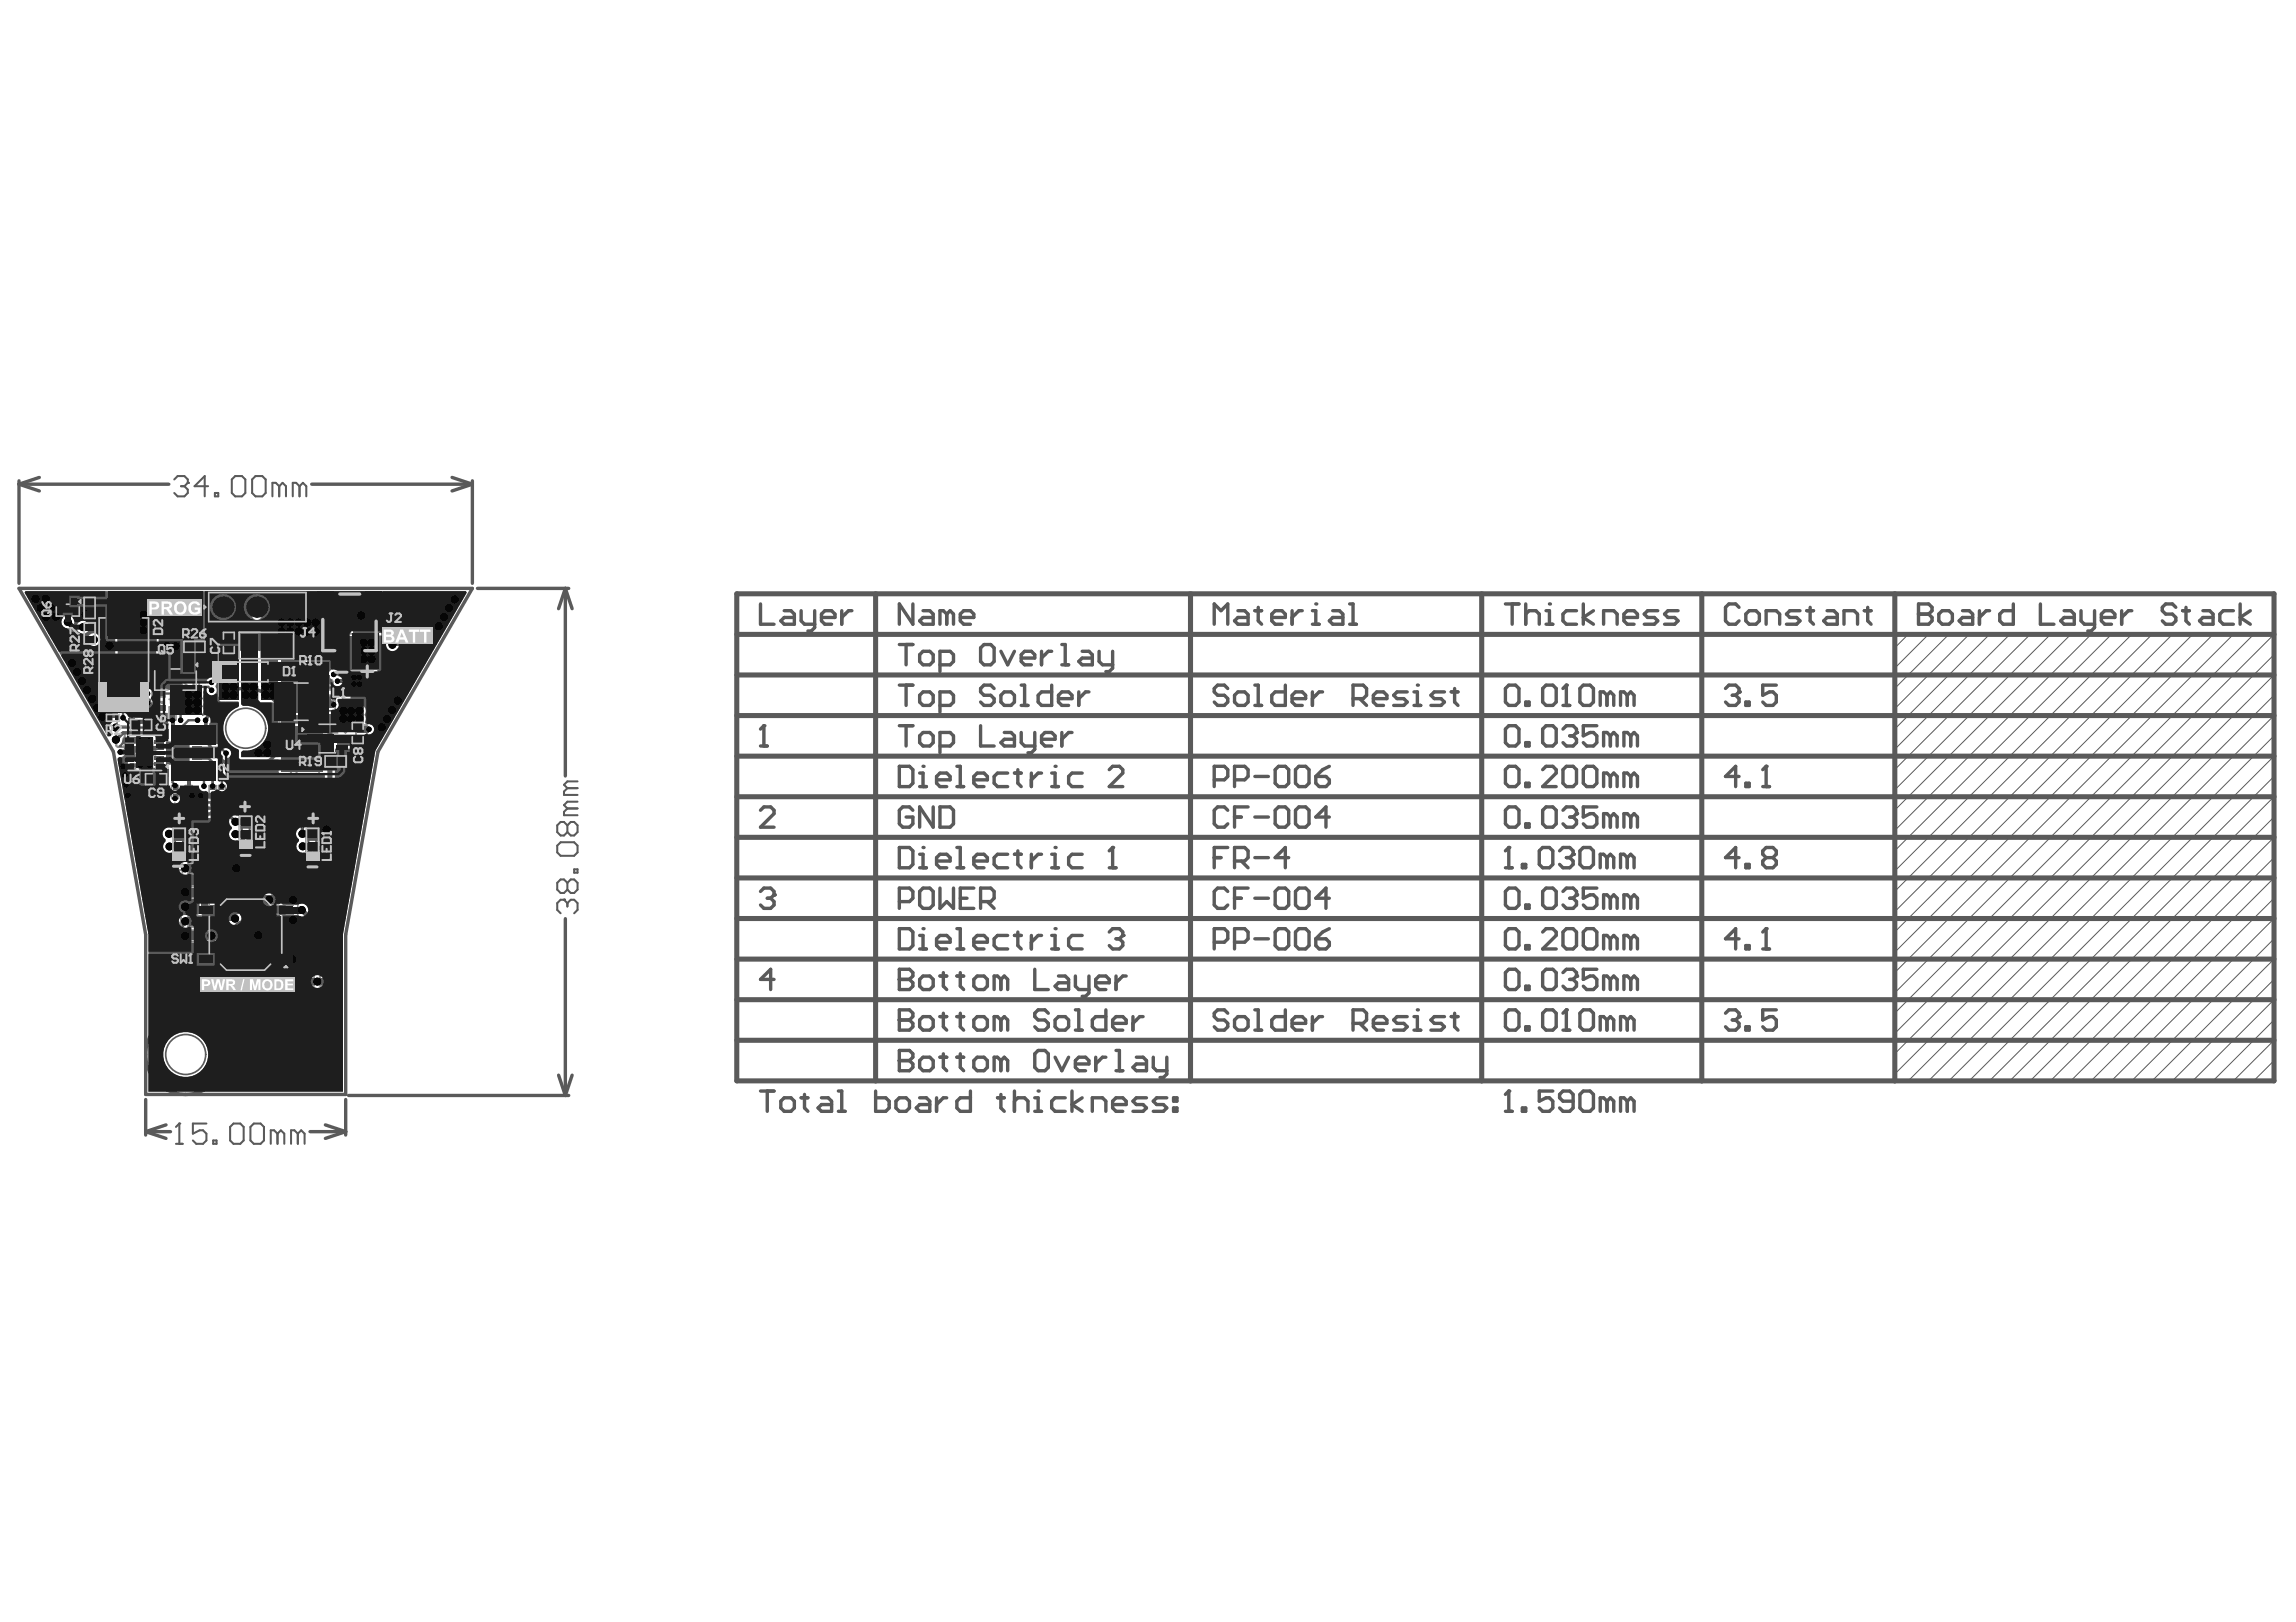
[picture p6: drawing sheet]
<svg xmlns="http://www.w3.org/2000/svg" width="297mm" height="210mm" viewBox="0 0 297 210" stroke-linecap="round" stroke-linejoin="round" font-family="sans-serif">
<g fill="none" stroke="#5a5a5a" stroke-width=".44">
<path d="M2.5 76.1h58.6l-12.2 21.2-4.2 23.7v20.6h-25.9v-20.6l-4.1-23.7zM41.8 76.9h6.9v7.3h-6.9zM20.1 107.2v3.4M22.5 109.8v.5h.4M22.9 107.5h-.4v.5M23.5 107.5h.3v.5M23.8 109.8v.5h-.3M26.2 107.2v3.4M27.1 117.3v.9M27.2 117.3v.9M27.4 117.3v.9M27.6 118.5v.2"/>
<path d="M27.6 118.5v.1M27.6 118.6v.1M28.8 117.3h-2.5v.9h1.6M28.8 105.4v3.5M29.4 116.7h.1M29.4 116.7v.1M29.4 116.7l-1.8 1.8M29.4 116.8h.1M29.4 116.8l-1.8 1.8M31.1 108.1v.4M31.1 108.5h.4M31.1 108.1h.1"/>
<path d="M31.3 108.1l-.2 .4M31.5 105.8h-.4v.5M32.1 105.8h.4v.5M32.5 108.1v.4h-.4M34 116.8h.2M34 116.7h.2M34.2 116.8l1.7 1.8M34.2 116.7l1.8 1.8M34.2 116.7v.1M34.8 105.4v3.5M34.8 117.3h2.5v.9h-1.6M35.9 118.6v.1"/>
<path d="M36 118.5v.2M36 118.5l-.1 .1M36.2 117.3v.9M36.3 117.3v.9M36.4 117.3v.9M36.5 117.3v.9M37.4 107.2v3.4M39.7 109.8v.5M39.7 109.8h.1M39.7 110.3h.4M39.9 109.8l-.2 .5M40.1 107.5h-.4v.5"/>
<path d="M40.7 107.5h.4v.5M41.1 109.8v.5h-.4M43.4 107.2v3.4M27.1 123.7v.9M27.2 123.7v.9M27.4 123.7v.9M27.6 123.2v.2M27.6 123.4l1.8 1.8M27.6 123.3v.1M27.6 123.2v.1M27.6 123.3l1.8 1.8M27.9 123.7h-1.6v.9h2.5"/>
<path d="M29.4 125.2h.1M29.4 125.1v.1M29.4 125.1h.1M34 125.2h.2M34 125.1h.2M34.2 125.1v.1M35.7 123.7h1.6v.9h-2.5M35.9 123.3l.1 .1M35.9 123.3l-1.7 1.8M35.9 123.2v.1M36 123.2v.2M36 123.4l-1.8 1.8"/>
<path d="M36.2 123.7v.9M36.3 123.7v.9M36.4 123.7v.9M36.5 123.7v.9"/>
</g>
<g fill="none" stroke="#5a5a5a" stroke-width=".22">
<circle cx="31.8" cy="94.2" r="2.59"/>
<circle cx="24" cy="136.5" r="2.59"/>
</g>
<g fill="none" stroke="#5a5a5a" stroke-width=".66">
<path d="M154 76.8v63.1h-40.7M191.7 76.8v63.1h102.5v-63.1h-198.9v63.1M220.2 76.8v63.1M245.1 76.8v63.1M95.3 97.9h149.8M95.3 87.3h96.4M95.3 82.1h198.9M95.3 92.6h18M154 92.6h140.2M245.1 87.3h49.1M95.3 113.6h18M95.3 118.9h198.9"/>
<path d="M95.3 103.1h198.9M113.3 108.4h106.9M191.7 113.6h102.5M245.1 108.4h49.1M95.3 124.1h198.9M95.3 129.4h58.7M113.3 134.6h78.4M191.7 129.4h28.5M220.2 134.6h74M245.1 129.4h49.1"/>
</g>
<g fill="none" stroke="#5a5a5a" stroke-width=".13">
<path d="M246.9 87.3l-1.8 1.8M246.9 82.1l-1.8 1.7M249.5 82.1l-4.4 4.4M252.1 92.6l-7 7M252.1 97.9l-7 6.9M254.8 97.9l-9.7 9.6M254.8 82.1l-9.7 9.6M257.4 82.1l-12.3 12.2M260 82.1l-14.9 14.9M262.6 82.1l-5.2 5.2M265.3 82.1l-20.2 20.1M267.9 82.1l-10.5 10.5"/>
<path d="M270.5 82.1l-10.5 10.5M273.2 87.3l-28.1 28M273.2 82.1l-28.1 28M275.8 82.1l-30.7 30.6M281.1 87.3l-31.6 31.6M281.1 82.1l-26.3 26.3M283.7 82.1l-36.8 36.8M286.3 87.3l-41.2 41.2M288.9 82.1l-43.8 43.8M291.6 92.6l-21.1 21M291.6 87.3l-26.3 26.3M294.2 87.3l-49.1 49.1"/>
<path d="M294.2 95.2l-13.1 13.2M294.2 82.1l-49.1 49M294.2 92.6l-21 21M294.2 97.9l-15.8 15.7M260 118.9l-14.9 14.8M265.3 118.9l-20.2 20.1M267.9 118.9l-15.8 15.7M273.2 118.9l-21.1 21M275.8 113.6l-26.3 26.3M286.3 118.9l-15.8 15.7M291.6 118.9l-5.3 5.2M294.2 111l-2.6 2.6"/>
<path d="M294.2 118.9l-21 21M294.2 105.7l-34.2 34.2M294.2 100.5l-39.4 39.4M294.2 103.1l-36.8 36.8M294.2 108.4l-31.6 31.5M294.2 113.6l-21 21M275.8 134.6l-5.3 5.3M286.3 134.6l-5.2 5.3M294.2 129.4l-10.5 10.5M294.2 121.5l-18.4 18.4M294.2 132l-7.9 7.9M294.2 126.7l-2.6 2.7"/>
<path d="M294.2 134.6l-5.3 5.3M294.2 124.1l-15.8 15.8M294.2 137.3l-2.6 2.6"/>
</g>
<circle cx="23.8" cy="108" r=".22" fill="#5a5a5a"/>
<path d="M23.8 108h.1" fill="none" stroke="#5a5a5a" stroke-width=".44"/>
<circle cx="23.8" cy="108" r=".22" fill="#5a5a5a"/>
<path d="M23.8 108h.1" fill="none" stroke="#5a5a5a" stroke-width=".44"/>
<circle cx="23.8" cy="108" r=".22" fill="#5a5a5a"/>
<path d="M23.8 107.9h.1M23.8 108h.1M41.1 108h.1" fill="none" stroke="#5a5a5a" stroke-width=".44"/>
<circle cx="41.1" cy="108" r=".22" fill="#5a5a5a"/>
<path d="M41.1 108h.1" fill="none" stroke="#5a5a5a" stroke-width=".44"/>
<circle cx="41.1" cy="108" r=".22" fill="#5a5a5a"/>
<path d="M41.1 108h.1" fill="none" stroke="#5a5a5a" stroke-width=".44"/>
<circle cx="41.1" cy="108" r=".22" fill="#5a5a5a"/>
<path d="M32.5 106.3h.1M41.1 107.9h.1M41.1 108h.1" fill="none" stroke="#5a5a5a" stroke-width=".44"/>
<circle cx="32.5" cy="106.3" r=".22" fill="#5a5a5a"/>
<path d="M32.5 106.3h.1" fill="none" stroke="#5a5a5a" stroke-width=".44"/>
<circle cx="32.5" cy="106.3" r=".22" fill="#5a5a5a"/>
<path d="M32.5 106.3h.1" fill="none" stroke="#5a5a5a" stroke-width=".44"/>
<circle cx="32.5" cy="106.3" r=".22" fill="#5a5a5a"/>
<path d="M32.4 106.2h.1M32.5 106.3h.1" fill="none" stroke="#5a5a5a" stroke-width=".44"/>
<circle cx="32.4" cy="106.2" r=".22" fill="#5a5a5a"/>
<path d="M32.4 106.2h.1" fill="none" stroke="#5a5a5a" stroke-width=".44"/>
<circle cx="22.5" cy="109.8" r=".22" fill="#5a5a5a"/>
<path d="M22.5 109.8h.1" fill="none" stroke="#5a5a5a" stroke-width=".44"/>
<circle cx="22.5" cy="109.8" r=".22" fill="#5a5a5a"/>
<path d="M22.5 109.8h.1" fill="none" stroke="#5a5a5a" stroke-width=".44"/>
<circle cx="22.5" cy="109.8" r=".22" fill="#5a5a5a"/>
<path d="M22.5 109.8h.1" fill="none" stroke="#5a5a5a" stroke-width=".44"/>
<circle cx="39.7" cy="109.8" r=".22" fill="#5a5a5a"/>
<path d="M39.7 109.8h.1" fill="none" stroke="#5a5a5a" stroke-width=".44"/>
<circle cx="39.7" cy="109.8" r=".22" fill="#5a5a5a"/>
<path d="M39.7 109.8h.1M39.8 109.8h.1" fill="none" stroke="#5a5a5a" stroke-width=".44"/>
<circle cx="39.8" cy="109.8" r=".22" fill="#5a5a5a"/>
<path d="M39.8 109.8h.1" fill="none" stroke="#5a5a5a" stroke-width=".44"/>
<circle cx="31.1" cy="108.1" r=".22" fill="#5a5a5a"/>
<path d="M31.1 108.1h.1" fill="none" stroke="#5a5a5a" stroke-width=".44"/>
<circle cx="31.1" cy="108.1" r=".22" fill="#5a5a5a"/>
<path d="M31.1 108.1h.1" fill="none" stroke="#5a5a5a" stroke-width=".44"/>
<circle cx="31.1" cy="108.1" r=".22" fill="#5a5a5a"/>
<path d="M31.1 108.1h.1" fill="none" stroke="#5a5a5a" stroke-width=".44"/>
<circle cx="23.8" cy="109.8" r=".22" fill="#5a5a5a"/>
<path d="M23.8 109.8h.1" fill="none" stroke="#5a5a5a" stroke-width=".44"/>
<circle cx="23.8" cy="109.8" r=".22" fill="#5a5a5a"/>
<path d="M23.8 109.8h.1" fill="none" stroke="#5a5a5a" stroke-width=".44"/>
<circle cx="23.8" cy="109.8" r=".22" fill="#5a5a5a"/>
<path d="M22.6 109.8h1.2M23.8 109.8h.1" fill="none" stroke="#5a5a5a" stroke-width=".44"/>
<circle cx="22.5" cy="107.9" r=".22" fill="#5a5a5a"/>
<path d="M22.5 107.9h.1" fill="none" stroke="#5a5a5a" stroke-width=".44"/>
<circle cx="22.5" cy="107.9" r=".22" fill="#5a5a5a"/>
<path d="M22.5 108h.1M22.5 107.9h.1" fill="none" stroke="#5a5a5a" stroke-width=".44"/>
<circle cx="22.5" cy="108" r=".22" fill="#5a5a5a"/>
<path d="M22.5 108h.1" fill="none" stroke="#5a5a5a" stroke-width=".44"/>
<circle cx="22.5" cy="108" r=".22" fill="#5a5a5a"/>
<path d="M22.5 108h.1M22.6 108h1.2" fill="none" stroke="#5a5a5a" stroke-width=".44"/>
<circle cx="41.1" cy="109.8" r=".22" fill="#5a5a5a"/>
<path d="M41.1 109.8h.1" fill="none" stroke="#5a5a5a" stroke-width=".44"/>
<circle cx="41.1" cy="109.8" r=".22" fill="#5a5a5a"/>
<path d="M41.1 109.8h.1" fill="none" stroke="#5a5a5a" stroke-width=".44"/>
<circle cx="41.1" cy="109.8" r=".22" fill="#5a5a5a"/>
<path d="M39.8 109.8h1.2M41.1 109.8h.1" fill="none" stroke="#5a5a5a" stroke-width=".44"/>
<circle cx="39.8" cy="107.9" r=".22" fill="#5a5a5a"/>
<path d="M39.8 107.9h.1" fill="none" stroke="#5a5a5a" stroke-width=".44"/>
<circle cx="39.8" cy="107.9" r=".22" fill="#5a5a5a"/>
<path d="M39.7 108h.1M39.8 107.9h.1" fill="none" stroke="#5a5a5a" stroke-width=".44"/>
<circle cx="39.7" cy="108" r=".22" fill="#5a5a5a"/>
<path d="M39.7 108h.1" fill="none" stroke="#5a5a5a" stroke-width=".44"/>
<circle cx="39.7" cy="108" r=".22" fill="#5a5a5a"/>
<path d="M31.2 108.1h1.2M39.7 108h.1M39.8 108h1.2" fill="none" stroke="#5a5a5a" stroke-width=".44"/>
<circle cx="32.4" cy="108.1" r=".22" fill="#5a5a5a"/>
<path d="M32.4 108.1h.1" fill="none" stroke="#5a5a5a" stroke-width=".44"/>
<circle cx="32.4" cy="108.1" r=".22" fill="#5a5a5a"/>
<path d="M32.4 108.1h.1M32.5 108.1h.1" fill="none" stroke="#5a5a5a" stroke-width=".44"/>
<circle cx="32.5" cy="108.1" r=".22" fill="#5a5a5a"/>
<path d="M32.5 108.1h.1" fill="none" stroke="#5a5a5a" stroke-width=".44"/>
<circle cx="31.1" cy="106.2" r=".22" fill="#5a5a5a"/>
<path d="M31.1 106.2h.1" fill="none" stroke="#5a5a5a" stroke-width=".44"/>
<circle cx="31.1" cy="106.2" r=".22" fill="#5a5a5a"/>
<path d="M31.1 106.3h.1M31.1 106.2h.1" fill="none" stroke="#5a5a5a" stroke-width=".44"/>
<circle cx="31.1" cy="106.3" r=".22" fill="#5a5a5a"/>
<path d="M31.1 106.3h.1" fill="none" stroke="#5a5a5a" stroke-width=".44"/>
<circle cx="31.1" cy="106.3" r=".22" fill="#5a5a5a"/>
<path d="M22.5 108v1.8M23.8 108v1.8M27.6 118.7v4.5M28.2 118.7h-.8v4.5h.8v.5l.8 .9h.5v.7h4.5v-.7h.5l1.4-1.4h.3v-4.5h-.3M31.1 106.3v1.7M31.2 106.3h1.2M32.4 106.3v1.7M34 116.8v.5h.5M39.8 108v1.8M41.1 108v1.8M29.5 125.1h4.5" fill="none" stroke="#5a5a5a" stroke-width=".44"/>
<circle cx="35.9" cy="123.2" r=".22" fill="#5a5a5a"/>
<path d="M29.5 116.8h4.5v-.2h-4.5v.7h-.5l-.8 .9v.5M34.5 117.3l.9 .9v.5h.5v4.5" fill="none" stroke="#5a5a5a" stroke-width=".44"/>
<circle cx="23.8" cy="108.1" r=".22" fill="#5a5a5a"/>
<path d="M23.8 108.1h.1" fill="none" stroke="#5a5a5a" stroke-width=".44"/>
<circle cx="23.8" cy="108.1" r=".22" fill="#5a5a5a"/>
<path d="M23.8 108.1h.1" fill="none" stroke="#5a5a5a" stroke-width=".44"/>
<circle cx="23.8" cy="108.1" r=".22" fill="#5a5a5a"/>
<path d="M23.8 108.1h.1" fill="none" stroke="#5a5a5a" stroke-width=".44"/>
<circle cx="23.8" cy="108.1" r=".22" fill="#5a5a5a"/>
<path d="M23.8 108.1h.1" fill="none" stroke="#5a5a5a" stroke-width=".44"/>
<circle cx="23.8" cy="108.1" r=".22" fill="#5a5a5a"/>
<path d="M23.8 108.1h.1" fill="none" stroke="#5a5a5a" stroke-width=".44"/>
<circle cx="23.8" cy="108.1" r=".22" fill="#5a5a5a"/>
<path d="M23.8 108.1h.1" fill="none" stroke="#5a5a5a" stroke-width=".44"/>
<circle cx="23.8" cy="108.1" r=".22" fill="#5a5a5a"/>
<path d="M23.8 108.1h.1" fill="none" stroke="#5a5a5a" stroke-width=".44"/>
<circle cx="23.8" cy="108.1" r=".22" fill="#5a5a5a"/>
<path d="M23.8 108.1h.1" fill="none" stroke="#5a5a5a" stroke-width=".44"/>
<circle cx="23.8" cy="108.1" r=".22" fill="#5a5a5a"/>
<path d="M23.8 108.1h.1" fill="none" stroke="#5a5a5a" stroke-width=".44"/>
<circle cx="23.8" cy="108.1" r=".22" fill="#5a5a5a"/>
<path d="M23.8 108.1h.1" fill="none" stroke="#5a5a5a" stroke-width=".44"/>
<circle cx="23.8" cy="108.1" r=".22" fill="#5a5a5a"/>
<path d="M23.8 108.1h.1" fill="none" stroke="#5a5a5a" stroke-width=".44"/>
<circle cx="23.8" cy="108.1" r=".22" fill="#5a5a5a"/>
<path d="M23.8 108.1h.1" fill="none" stroke="#5a5a5a" stroke-width=".44"/>
<circle cx="23.8" cy="108.1" r=".22" fill="#5a5a5a"/>
<path d="M23.8 108.1h.1" fill="none" stroke="#5a5a5a" stroke-width=".44"/>
<circle cx="23.8" cy="108.1" r=".22" fill="#5a5a5a"/>
<path d="M23.8 108.1h.1" fill="none" stroke="#5a5a5a" stroke-width=".44"/>
<circle cx="23.8" cy="108.1" r=".22" fill="#5a5a5a"/>
<path d="M23.8 108.1h.1" fill="none" stroke="#5a5a5a" stroke-width=".44"/>
<circle cx="23.8" cy="108.1" r=".22" fill="#5a5a5a"/>
<path d="M23.8 108.1h.1" fill="none" stroke="#5a5a5a" stroke-width=".44"/>
<circle cx="23.8" cy="108.1" r=".22" fill="#5a5a5a"/>
<path d="M23.8 108.1h.1" fill="none" stroke="#5a5a5a" stroke-width=".44"/>
<circle cx="23.8" cy="108.1" r=".22" fill="#5a5a5a"/>
<path d="M23.8 108.1h.1" fill="none" stroke="#5a5a5a" stroke-width=".44"/>
<circle cx="23.8" cy="108.1" r=".22" fill="#5a5a5a"/>
<path d="M23.8 108.1h.1" fill="none" stroke="#5a5a5a" stroke-width=".44"/>
<circle cx="23.8" cy="108.1" r=".22" fill="#5a5a5a"/>
<path d="M23.8 108.1h.1" fill="none" stroke="#5a5a5a" stroke-width=".44"/>
<circle cx="23.8" cy="108.1" r=".22" fill="#5a5a5a"/>
<path d="M23.8 108.1h.1" fill="none" stroke="#5a5a5a" stroke-width=".44"/>
<circle cx="23.8" cy="108.1" r=".22" fill="#5a5a5a"/>
<path d="M23.8 108.1h.1" fill="none" stroke="#5a5a5a" stroke-width=".44"/>
<circle cx="23.8" cy="108.1" r=".22" fill="#5a5a5a"/>
<path d="M23.8 108.1h.1" fill="none" stroke="#5a5a5a" stroke-width=".44"/>
<circle cx="23.8" cy="108.1" r=".22" fill="#5a5a5a"/>
<path d="M23.8 108v.1" fill="none" stroke="#5a5a5a" stroke-width=".44"/>
<circle cx="23.8" cy="108" r=".22" fill="#5a5a5a"/>
<path d="M23.8 108h.1" fill="none" stroke="#5a5a5a" stroke-width=".44"/>
<circle cx="23.8" cy="108" r=".22" fill="#5a5a5a"/>
<path d="M23.8 108h.1" fill="none" stroke="#5a5a5a" stroke-width=".44"/>
<circle cx="23.8" cy="108" r=".22" fill="#5a5a5a"/>
<path d="M23.8 108h.1" fill="none" stroke="#5a5a5a" stroke-width=".44"/>
<circle cx="23.8" cy="108" r=".22" fill="#5a5a5a"/>
<path d="M23.8 108h.1" fill="none" stroke="#5a5a5a" stroke-width=".44"/>
<circle cx="23.8" cy="108" r=".22" fill="#5a5a5a"/>
<path d="M23.8 108h.1" fill="none" stroke="#5a5a5a" stroke-width=".44"/>
<circle cx="23.8" cy="108" r=".22" fill="#5a5a5a"/>
<path d="M23.8 108h.1" fill="none" stroke="#5a5a5a" stroke-width=".44"/>
<circle cx="23.8" cy="108" r=".22" fill="#5a5a5a"/>
<path d="M23.8 108h.1" fill="none" stroke="#5a5a5a" stroke-width=".44"/>
<circle cx="23.8" cy="108" r=".22" fill="#5a5a5a"/>
<path d="M23.8 108h.1" fill="none" stroke="#5a5a5a" stroke-width=".44"/>
<circle cx="23.8" cy="108" r=".22" fill="#5a5a5a"/>
<path d="M23.8 108h.1" fill="none" stroke="#5a5a5a" stroke-width=".44"/>
<circle cx="23.8" cy="108" r=".22" fill="#5a5a5a"/>
<path d="M23.8 108h.1" fill="none" stroke="#5a5a5a" stroke-width=".44"/>
<circle cx="23.8" cy="108" r=".22" fill="#5a5a5a"/>
<path d="M23.8 108h.1" fill="none" stroke="#5a5a5a" stroke-width=".44"/>
<circle cx="23.8" cy="108" r=".22" fill="#5a5a5a"/>
<path d="M23.8 108h.1" fill="none" stroke="#5a5a5a" stroke-width=".44"/>
<circle cx="23.8" cy="108" r=".22" fill="#5a5a5a"/>
<path d="M23.8 108h.1" fill="none" stroke="#5a5a5a" stroke-width=".44"/>
<circle cx="23.8" cy="108" r=".22" fill="#5a5a5a"/>
<path d="M23.8 108h.1" fill="none" stroke="#5a5a5a" stroke-width=".44"/>
<circle cx="23.8" cy="108" r=".22" fill="#5a5a5a"/>
<path d="M23.8 108h.1" fill="none" stroke="#5a5a5a" stroke-width=".44"/>
<circle cx="23.8" cy="108" r=".22" fill="#5a5a5a"/>
<path d="M23.8 108h.1" fill="none" stroke="#5a5a5a" stroke-width=".44"/>
<circle cx="23.8" cy="108" r=".22" fill="#5a5a5a"/>
<path d="M23.8 108h.1" fill="none" stroke="#5a5a5a" stroke-width=".44"/>
<circle cx="23.8" cy="108" r=".22" fill="#5a5a5a"/>
<path d="M23.8 108h.1" fill="none" stroke="#5a5a5a" stroke-width=".44"/>
<circle cx="23.8" cy="108" r=".22" fill="#5a5a5a"/>
<path d="M23.8 108h.1" fill="none" stroke="#5a5a5a" stroke-width=".44"/>
<circle cx="23.8" cy="108" r=".22" fill="#5a5a5a"/>
<path d="M23.8 108h.1" fill="none" stroke="#5a5a5a" stroke-width=".44"/>
<circle cx="23.8" cy="108" r=".22" fill="#5a5a5a"/>
<path d="M23.8 108h.1" fill="none" stroke="#5a5a5a" stroke-width=".44"/>
<circle cx="23.8" cy="108" r=".22" fill="#5a5a5a"/>
<path d="M23.8 108h.1" fill="none" stroke="#5a5a5a" stroke-width=".44"/>
<circle cx="23.8" cy="108" r=".22" fill="#5a5a5a"/>
<path d="M23.8 108h.1" fill="none" stroke="#5a5a5a" stroke-width=".44"/>
<circle cx="23.8" cy="108" r=".22" fill="#5a5a5a"/>
<path d="M23.8 108h.1" fill="none" stroke="#5a5a5a" stroke-width=".44"/>
<circle cx="23.8" cy="108" r=".22" fill="#5a5a5a"/>
<path d="M23.8 108h.1" fill="none" stroke="#5a5a5a" stroke-width=".44"/>
<circle cx="23.8" cy="108" r=".22" fill="#5a5a5a"/>
<path d="M23.8 108h.1" fill="none" stroke="#5a5a5a" stroke-width=".44"/>
<circle cx="23.8" cy="108" r=".22" fill="#5a5a5a"/>
<path d="M23.8 108h.1" fill="none" stroke="#5a5a5a" stroke-width=".44"/>
<circle cx="23.8" cy="108" r=".22" fill="#5a5a5a"/>
<path d="M23.8 108h.1" fill="none" stroke="#5a5a5a" stroke-width=".44"/>
<circle cx="23.8" cy="108" r=".22" fill="#5a5a5a"/>
<path d="M23.8 108h.1" fill="none" stroke="#5a5a5a" stroke-width=".44"/>
<circle cx="23.8" cy="108" r=".22" fill="#5a5a5a"/>
<path d="M23.8 108h.1" fill="none" stroke="#5a5a5a" stroke-width=".44"/>
<circle cx="23.8" cy="108" r=".22" fill="#5a5a5a"/>
<path d="M23.8 108h.1" fill="none" stroke="#5a5a5a" stroke-width=".44"/>
<circle cx="23.8" cy="108" r=".22" fill="#5a5a5a"/>
<path d="M23.8 108h.1" fill="none" stroke="#5a5a5a" stroke-width=".44"/>
<circle cx="23.8" cy="108" r=".22" fill="#5a5a5a"/>
<path d="M23.8 108h.1" fill="none" stroke="#5a5a5a" stroke-width=".44"/>
<circle cx="23.8" cy="108" r=".22" fill="#5a5a5a"/>
<path d="M23.8 108h.1" fill="none" stroke="#5a5a5a" stroke-width=".44"/>
<circle cx="23.8" cy="108" r=".22" fill="#5a5a5a"/>
<path d="M23.8 108h.1" fill="none" stroke="#5a5a5a" stroke-width=".44"/>
<circle cx="23.8" cy="108" r=".22" fill="#5a5a5a"/>
<path d="M23.8 108h.1" fill="none" stroke="#5a5a5a" stroke-width=".44"/>
<circle cx="23.8" cy="108" r=".22" fill="#5a5a5a"/>
<path d="M23.8 108h.1" fill="none" stroke="#5a5a5a" stroke-width=".44"/>
<circle cx="23.8" cy="108" r=".22" fill="#5a5a5a"/>
<path d="M23.8 108h.1" fill="none" stroke="#5a5a5a" stroke-width=".44"/>
<circle cx="23.8" cy="108" r=".22" fill="#5a5a5a"/>
<path d="M23.8 108h.1" fill="none" stroke="#5a5a5a" stroke-width=".44"/>
<circle cx="23.8" cy="108" r=".22" fill="#5a5a5a"/>
<path d="M23.8 108h.1" fill="none" stroke="#5a5a5a" stroke-width=".44"/>
<circle cx="23.8" cy="108" r=".22" fill="#5a5a5a"/>
<path d="M23.8 108h.1" fill="none" stroke="#5a5a5a" stroke-width=".44"/>
<circle cx="23.8" cy="108" r=".22" fill="#5a5a5a"/>
<path d="M23.8 108h.1" fill="none" stroke="#5a5a5a" stroke-width=".44"/>
<circle cx="23.8" cy="108" r=".22" fill="#5a5a5a"/>
<path d="M23.8 108h.1" fill="none" stroke="#5a5a5a" stroke-width=".44"/>
<circle cx="23.8" cy="108" r=".22" fill="#5a5a5a"/>
<path d="M23.8 108h.1" fill="none" stroke="#5a5a5a" stroke-width=".44"/>
<circle cx="23.8" cy="108" r=".22" fill="#5a5a5a"/>
<path d="M23.8 108h.1" fill="none" stroke="#5a5a5a" stroke-width=".44"/>
<circle cx="23.8" cy="108" r=".22" fill="#5a5a5a"/>
<path d="M23.8 108h.1" fill="none" stroke="#5a5a5a" stroke-width=".44"/>
<circle cx="23.8" cy="108" r=".22" fill="#5a5a5a"/>
<path d="M23.8 108h.1" fill="none" stroke="#5a5a5a" stroke-width=".44"/>
<circle cx="23.8" cy="108" r=".22" fill="#5a5a5a"/>
<path d="M23.8 108h.1" fill="none" stroke="#5a5a5a" stroke-width=".44"/>
<circle cx="23.8" cy="108" r=".22" fill="#5a5a5a"/>
<path d="M23.8 108h.1" fill="none" stroke="#5a5a5a" stroke-width=".44"/>
<circle cx="23.8" cy="108" r=".22" fill="#5a5a5a"/>
<path d="M23.8 108h.1" fill="none" stroke="#5a5a5a" stroke-width=".44"/>
<circle cx="23.8" cy="108" r=".22" fill="#5a5a5a"/>
<path d="M23.8 108h.1" fill="none" stroke="#5a5a5a" stroke-width=".44"/>
<circle cx="23.8" cy="108" r=".22" fill="#5a5a5a"/>
<path d="M23.8 108h.1" fill="none" stroke="#5a5a5a" stroke-width=".44"/>
<circle cx="23.8" cy="108" r=".22" fill="#5a5a5a"/>
<path d="M23.8 108h.1" fill="none" stroke="#5a5a5a" stroke-width=".44"/>
<circle cx="23.8" cy="108" r=".22" fill="#5a5a5a"/>
<path d="M23.8 108h.1" fill="none" stroke="#5a5a5a" stroke-width=".44"/>
<circle cx="23.8" cy="108" r=".22" fill="#5a5a5a"/>
<path d="M23.8 108h.1" fill="none" stroke="#5a5a5a" stroke-width=".44"/>
<circle cx="23.8" cy="108" r=".22" fill="#5a5a5a"/>
<path d="M23.8 108h.1" fill="none" stroke="#5a5a5a" stroke-width=".44"/>
<circle cx="23.8" cy="108" r=".22" fill="#5a5a5a"/>
<path d="M23.8 108h.1" fill="none" stroke="#5a5a5a" stroke-width=".44"/>
<circle cx="23.8" cy="108" r=".22" fill="#5a5a5a"/>
<path d="M23.8 108h.1" fill="none" stroke="#5a5a5a" stroke-width=".44"/>
<circle cx="23.8" cy="108" r=".22" fill="#5a5a5a"/>
<path d="M23.8 108h.1" fill="none" stroke="#5a5a5a" stroke-width=".44"/>
<circle cx="23.8" cy="108" r=".22" fill="#5a5a5a"/>
<path d="M23.8 108h.1" fill="none" stroke="#5a5a5a" stroke-width=".44"/>
<circle cx="23.8" cy="108" r=".22" fill="#5a5a5a"/>
<path d="M23.8 108h.1" fill="none" stroke="#5a5a5a" stroke-width=".44"/>
<circle cx="23.8" cy="108" r=".22" fill="#5a5a5a"/>
<path d="M23.8 108h.1" fill="none" stroke="#5a5a5a" stroke-width=".44"/>
<g fill="#5a5a5a">
<circle cx="23.8" cy="108" r=".22"/>
<circle cx="41.1" cy="108.1" r=".22"/>
</g>
<path d="M41.1 108.1h.1" fill="none" stroke="#5a5a5a" stroke-width=".44"/>
<circle cx="41.1" cy="108.1" r=".22" fill="#5a5a5a"/>
<path d="M41.1 108.1h.1" fill="none" stroke="#5a5a5a" stroke-width=".44"/>
<circle cx="41.1" cy="108.1" r=".22" fill="#5a5a5a"/>
<path d="M41.1 108.1h.1" fill="none" stroke="#5a5a5a" stroke-width=".44"/>
<circle cx="41.1" cy="108.1" r=".22" fill="#5a5a5a"/>
<path d="M41.1 108.1h.1" fill="none" stroke="#5a5a5a" stroke-width=".44"/>
<circle cx="41.1" cy="108.1" r=".22" fill="#5a5a5a"/>
<path d="M41.1 108.1h.1" fill="none" stroke="#5a5a5a" stroke-width=".44"/>
<circle cx="41.1" cy="108.1" r=".22" fill="#5a5a5a"/>
<path d="M41.1 108.1h.1" fill="none" stroke="#5a5a5a" stroke-width=".44"/>
<circle cx="41.1" cy="108.1" r=".22" fill="#5a5a5a"/>
<path d="M41.1 108.1h.1" fill="none" stroke="#5a5a5a" stroke-width=".44"/>
<circle cx="41.1" cy="108.1" r=".22" fill="#5a5a5a"/>
<path d="M41.1 108.1h.1" fill="none" stroke="#5a5a5a" stroke-width=".44"/>
<circle cx="41.1" cy="108.1" r=".22" fill="#5a5a5a"/>
<path d="M41.1 108.1h.1" fill="none" stroke="#5a5a5a" stroke-width=".44"/>
<circle cx="41.1" cy="108.1" r=".22" fill="#5a5a5a"/>
<path d="M41.1 108.1h.1" fill="none" stroke="#5a5a5a" stroke-width=".44"/>
<circle cx="41.1" cy="108.1" r=".22" fill="#5a5a5a"/>
<path d="M41.1 108.1h.1" fill="none" stroke="#5a5a5a" stroke-width=".44"/>
<circle cx="41.1" cy="108.1" r=".22" fill="#5a5a5a"/>
<path d="M41.1 108.1h.1" fill="none" stroke="#5a5a5a" stroke-width=".44"/>
<circle cx="41.1" cy="108.1" r=".22" fill="#5a5a5a"/>
<path d="M41.1 108.1h.1" fill="none" stroke="#5a5a5a" stroke-width=".44"/>
<circle cx="41.1" cy="108.1" r=".22" fill="#5a5a5a"/>
<path d="M41.1 108.1h.1" fill="none" stroke="#5a5a5a" stroke-width=".44"/>
<circle cx="41.1" cy="108.1" r=".22" fill="#5a5a5a"/>
<path d="M41.1 108.1h.1" fill="none" stroke="#5a5a5a" stroke-width=".44"/>
<circle cx="41.1" cy="108.1" r=".22" fill="#5a5a5a"/>
<path d="M41.1 108.1h.1" fill="none" stroke="#5a5a5a" stroke-width=".44"/>
<circle cx="41.1" cy="108.1" r=".22" fill="#5a5a5a"/>
<path d="M41.1 108.1h.1" fill="none" stroke="#5a5a5a" stroke-width=".44"/>
<circle cx="41.1" cy="108.1" r=".22" fill="#5a5a5a"/>
<path d="M41.1 108.1h.1" fill="none" stroke="#5a5a5a" stroke-width=".44"/>
<circle cx="41.1" cy="108.1" r=".22" fill="#5a5a5a"/>
<path d="M41.1 108.1h.1" fill="none" stroke="#5a5a5a" stroke-width=".44"/>
<circle cx="41.1" cy="108.1" r=".22" fill="#5a5a5a"/>
<path d="M41.1 108.1h.1" fill="none" stroke="#5a5a5a" stroke-width=".44"/>
<circle cx="41.1" cy="108.1" r=".22" fill="#5a5a5a"/>
<path d="M41.1 108.1h.1" fill="none" stroke="#5a5a5a" stroke-width=".44"/>
<circle cx="41.1" cy="108.1" r=".22" fill="#5a5a5a"/>
<path d="M41.1 108.1h.1" fill="none" stroke="#5a5a5a" stroke-width=".44"/>
<circle cx="41.1" cy="108.1" r=".22" fill="#5a5a5a"/>
<path d="M41.1 108.1h.1" fill="none" stroke="#5a5a5a" stroke-width=".44"/>
<circle cx="41.1" cy="108.1" r=".22" fill="#5a5a5a"/>
<path d="M41.1 108v.1" fill="none" stroke="#5a5a5a" stroke-width=".44"/>
<circle cx="41.1" cy="108" r=".22" fill="#5a5a5a"/>
<path d="M41.1 108h.1" fill="none" stroke="#5a5a5a" stroke-width=".44"/>
<circle cx="41.1" cy="108" r=".22" fill="#5a5a5a"/>
<path d="M41.1 108h.1" fill="none" stroke="#5a5a5a" stroke-width=".44"/>
<circle cx="41.1" cy="108" r=".22" fill="#5a5a5a"/>
<path d="M41.1 108h.1" fill="none" stroke="#5a5a5a" stroke-width=".44"/>
<circle cx="41.1" cy="108" r=".22" fill="#5a5a5a"/>
<path d="M41.1 108h.1" fill="none" stroke="#5a5a5a" stroke-width=".44"/>
<circle cx="41.1" cy="108" r=".22" fill="#5a5a5a"/>
<path d="M41.1 108h.1" fill="none" stroke="#5a5a5a" stroke-width=".44"/>
<circle cx="41.1" cy="108" r=".22" fill="#5a5a5a"/>
<path d="M41.1 108h.1" fill="none" stroke="#5a5a5a" stroke-width=".44"/>
<circle cx="41.1" cy="108" r=".22" fill="#5a5a5a"/>
<path d="M41.1 108h.1" fill="none" stroke="#5a5a5a" stroke-width=".44"/>
<circle cx="41.1" cy="108" r=".22" fill="#5a5a5a"/>
<path d="M41.1 108h.1" fill="none" stroke="#5a5a5a" stroke-width=".44"/>
<circle cx="41.1" cy="108" r=".22" fill="#5a5a5a"/>
<path d="M41.1 108h.1" fill="none" stroke="#5a5a5a" stroke-width=".44"/>
<circle cx="41.1" cy="108" r=".22" fill="#5a5a5a"/>
<path d="M41.1 108h.1" fill="none" stroke="#5a5a5a" stroke-width=".44"/>
<circle cx="41.1" cy="108" r=".22" fill="#5a5a5a"/>
<path d="M41.1 108h.1" fill="none" stroke="#5a5a5a" stroke-width=".44"/>
<circle cx="41.1" cy="108" r=".22" fill="#5a5a5a"/>
<path d="M41.1 108h.1" fill="none" stroke="#5a5a5a" stroke-width=".44"/>
<circle cx="41.1" cy="108" r=".22" fill="#5a5a5a"/>
<path d="M41.1 108h.1" fill="none" stroke="#5a5a5a" stroke-width=".44"/>
<circle cx="41.1" cy="108" r=".22" fill="#5a5a5a"/>
<path d="M41.1 108h.1" fill="none" stroke="#5a5a5a" stroke-width=".44"/>
<circle cx="41.1" cy="108" r=".22" fill="#5a5a5a"/>
<path d="M41.1 108h.1" fill="none" stroke="#5a5a5a" stroke-width=".44"/>
<circle cx="41.1" cy="108" r=".22" fill="#5a5a5a"/>
<path d="M41.1 108h.1" fill="none" stroke="#5a5a5a" stroke-width=".44"/>
<circle cx="41.1" cy="108" r=".22" fill="#5a5a5a"/>
<path d="M41.1 108h.1" fill="none" stroke="#5a5a5a" stroke-width=".44"/>
<circle cx="41.1" cy="108" r=".22" fill="#5a5a5a"/>
<path d="M41.1 108h.1" fill="none" stroke="#5a5a5a" stroke-width=".44"/>
<circle cx="41.1" cy="108" r=".22" fill="#5a5a5a"/>
<path d="M41.1 108h.1" fill="none" stroke="#5a5a5a" stroke-width=".44"/>
<circle cx="41.1" cy="108" r=".22" fill="#5a5a5a"/>
<path d="M41.1 108h.1" fill="none" stroke="#5a5a5a" stroke-width=".44"/>
<circle cx="41.1" cy="108" r=".22" fill="#5a5a5a"/>
<path d="M41.1 108h.1" fill="none" stroke="#5a5a5a" stroke-width=".44"/>
<circle cx="41.1" cy="108" r=".22" fill="#5a5a5a"/>
<path d="M41.1 108h.1" fill="none" stroke="#5a5a5a" stroke-width=".44"/>
<circle cx="41.1" cy="108" r=".22" fill="#5a5a5a"/>
<path d="M41.1 108h.1" fill="none" stroke="#5a5a5a" stroke-width=".44"/>
<circle cx="41.1" cy="108" r=".22" fill="#5a5a5a"/>
<path d="M41.1 108h.1" fill="none" stroke="#5a5a5a" stroke-width=".44"/>
<circle cx="41.1" cy="108" r=".22" fill="#5a5a5a"/>
<path d="M41.1 108h.1" fill="none" stroke="#5a5a5a" stroke-width=".44"/>
<circle cx="41.1" cy="108" r=".22" fill="#5a5a5a"/>
<path d="M41.1 108h.1" fill="none" stroke="#5a5a5a" stroke-width=".44"/>
<circle cx="41.1" cy="108" r=".22" fill="#5a5a5a"/>
<path d="M41.1 108h.1" fill="none" stroke="#5a5a5a" stroke-width=".44"/>
<circle cx="41.1" cy="108" r=".22" fill="#5a5a5a"/>
<path d="M41.1 108h.1" fill="none" stroke="#5a5a5a" stroke-width=".44"/>
<circle cx="41.1" cy="108" r=".22" fill="#5a5a5a"/>
<path d="M41.1 108h.1" fill="none" stroke="#5a5a5a" stroke-width=".44"/>
<circle cx="41.1" cy="108" r=".22" fill="#5a5a5a"/>
<path d="M41.1 108h.1" fill="none" stroke="#5a5a5a" stroke-width=".44"/>
<circle cx="41.1" cy="108" r=".22" fill="#5a5a5a"/>
<path d="M41.1 108h.1" fill="none" stroke="#5a5a5a" stroke-width=".44"/>
<circle cx="41.1" cy="108" r=".22" fill="#5a5a5a"/>
<path d="M41.1 108h.1" fill="none" stroke="#5a5a5a" stroke-width=".44"/>
<circle cx="41.1" cy="108" r=".22" fill="#5a5a5a"/>
<path d="M41.1 108h.1" fill="none" stroke="#5a5a5a" stroke-width=".44"/>
<circle cx="41.1" cy="108" r=".22" fill="#5a5a5a"/>
<path d="M41.1 108h.1" fill="none" stroke="#5a5a5a" stroke-width=".44"/>
<circle cx="41.1" cy="108" r=".22" fill="#5a5a5a"/>
<path d="M41.1 108h.1" fill="none" stroke="#5a5a5a" stroke-width=".44"/>
<circle cx="41.1" cy="108" r=".22" fill="#5a5a5a"/>
<path d="M41.1 108h.1" fill="none" stroke="#5a5a5a" stroke-width=".44"/>
<circle cx="41.1" cy="108" r=".22" fill="#5a5a5a"/>
<path d="M41.1 108h.1" fill="none" stroke="#5a5a5a" stroke-width=".44"/>
<circle cx="41.1" cy="108" r=".22" fill="#5a5a5a"/>
<path d="M41.1 108h.1" fill="none" stroke="#5a5a5a" stroke-width=".44"/>
<circle cx="41.1" cy="108" r=".22" fill="#5a5a5a"/>
<path d="M41.1 108h.1" fill="none" stroke="#5a5a5a" stroke-width=".44"/>
<circle cx="41.1" cy="108" r=".22" fill="#5a5a5a"/>
<path d="M41.1 108h.1" fill="none" stroke="#5a5a5a" stroke-width=".44"/>
<circle cx="41.1" cy="108" r=".22" fill="#5a5a5a"/>
<path d="M41.1 108h.1" fill="none" stroke="#5a5a5a" stroke-width=".44"/>
<circle cx="41.1" cy="108" r=".22" fill="#5a5a5a"/>
<path d="M41.1 108h.1" fill="none" stroke="#5a5a5a" stroke-width=".44"/>
<circle cx="41.1" cy="108" r=".22" fill="#5a5a5a"/>
<path d="M41.1 108h.1" fill="none" stroke="#5a5a5a" stroke-width=".44"/>
<circle cx="41.1" cy="108" r=".22" fill="#5a5a5a"/>
<path d="M41.1 108h.1" fill="none" stroke="#5a5a5a" stroke-width=".44"/>
<circle cx="41.1" cy="108" r=".22" fill="#5a5a5a"/>
<path d="M41.1 108h.1" fill="none" stroke="#5a5a5a" stroke-width=".44"/>
<circle cx="41.1" cy="108" r=".22" fill="#5a5a5a"/>
<path d="M41.1 108h.1" fill="none" stroke="#5a5a5a" stroke-width=".44"/>
<circle cx="41.1" cy="108" r=".22" fill="#5a5a5a"/>
<path d="M41.1 108h.1" fill="none" stroke="#5a5a5a" stroke-width=".44"/>
<circle cx="41.1" cy="108" r=".22" fill="#5a5a5a"/>
<path d="M41.1 108h.1" fill="none" stroke="#5a5a5a" stroke-width=".44"/>
<circle cx="41.1" cy="108" r=".22" fill="#5a5a5a"/>
<path d="M41.1 108h.1" fill="none" stroke="#5a5a5a" stroke-width=".44"/>
<circle cx="41.1" cy="108" r=".22" fill="#5a5a5a"/>
<path d="M41.1 108h.1" fill="none" stroke="#5a5a5a" stroke-width=".44"/>
<circle cx="41.1" cy="108" r=".22" fill="#5a5a5a"/>
<path d="M41.1 108h.1" fill="none" stroke="#5a5a5a" stroke-width=".44"/>
<circle cx="41.1" cy="108" r=".22" fill="#5a5a5a"/>
<path d="M41.1 108h.1" fill="none" stroke="#5a5a5a" stroke-width=".44"/>
<circle cx="41.1" cy="108" r=".22" fill="#5a5a5a"/>
<path d="M41.1 108h.1" fill="none" stroke="#5a5a5a" stroke-width=".44"/>
<circle cx="41.1" cy="108" r=".22" fill="#5a5a5a"/>
<path d="M41.1 108h.1" fill="none" stroke="#5a5a5a" stroke-width=".44"/>
<circle cx="41.1" cy="108" r=".22" fill="#5a5a5a"/>
<path d="M41.1 108h.1" fill="none" stroke="#5a5a5a" stroke-width=".44"/>
<circle cx="41.1" cy="108" r=".22" fill="#5a5a5a"/>
<path d="M41.1 108h.1" fill="none" stroke="#5a5a5a" stroke-width=".44"/>
<circle cx="41.1" cy="108" r=".22" fill="#5a5a5a"/>
<path d="M41.1 108h.1" fill="none" stroke="#5a5a5a" stroke-width=".44"/>
<circle cx="41.1" cy="108" r=".22" fill="#5a5a5a"/>
<path d="M41.1 108h.1" fill="none" stroke="#5a5a5a" stroke-width=".44"/>
<circle cx="41.1" cy="108" r=".22" fill="#5a5a5a"/>
<path d="M41.1 108h.1" fill="none" stroke="#5a5a5a" stroke-width=".44"/>
<circle cx="41.1" cy="108" r=".22" fill="#5a5a5a"/>
<path d="M41.1 108h.1" fill="none" stroke="#5a5a5a" stroke-width=".44"/>
<circle cx="41.1" cy="108" r=".22" fill="#5a5a5a"/>
<path d="M41.1 108h.1" fill="none" stroke="#5a5a5a" stroke-width=".44"/>
<g fill="#5a5a5a">
<circle cx="41.1" cy="108" r=".22"/>
<circle cx="32.4" cy="106.3" r=".22"/>
</g>
<path d="M32.4 106.3h.1" fill="none" stroke="#5a5a5a" stroke-width=".44"/>
<circle cx="32.4" cy="106.3" r=".22" fill="#5a5a5a"/>
<path d="M32.4 106.3h.1" fill="none" stroke="#5a5a5a" stroke-width=".44"/>
<circle cx="32.4" cy="106.3" r=".22" fill="#5a5a5a"/>
<path d="M32.4 106.3h.1" fill="none" stroke="#5a5a5a" stroke-width=".44"/>
<circle cx="32.4" cy="106.3" r=".22" fill="#5a5a5a"/>
<path d="M32.4 106.3h.1" fill="none" stroke="#5a5a5a" stroke-width=".44"/>
<circle cx="32.4" cy="106.3" r=".22" fill="#5a5a5a"/>
<path d="M32.4 106.3h.1" fill="none" stroke="#5a5a5a" stroke-width=".44"/>
<circle cx="32.4" cy="106.3" r=".22" fill="#5a5a5a"/>
<path d="M32.4 106.3h.1" fill="none" stroke="#5a5a5a" stroke-width=".44"/>
<circle cx="32.4" cy="106.3" r=".22" fill="#5a5a5a"/>
<path d="M32.4 106.3h.1" fill="none" stroke="#5a5a5a" stroke-width=".44"/>
<circle cx="32.4" cy="106.3" r=".22" fill="#5a5a5a"/>
<path d="M32.4 106.3h.1" fill="none" stroke="#5a5a5a" stroke-width=".44"/>
<circle cx="32.4" cy="106.3" r=".22" fill="#5a5a5a"/>
<path d="M32.4 106.3h.1" fill="none" stroke="#5a5a5a" stroke-width=".44"/>
<circle cx="32.4" cy="106.3" r=".22" fill="#5a5a5a"/>
<path d="M32.4 106.3h.1" fill="none" stroke="#5a5a5a" stroke-width=".44"/>
<circle cx="32.4" cy="106.3" r=".22" fill="#5a5a5a"/>
<path d="M32.4 106.3h.1" fill="none" stroke="#5a5a5a" stroke-width=".44"/>
<circle cx="32.4" cy="106.3" r=".22" fill="#5a5a5a"/>
<path d="M32.4 106.3h.1" fill="none" stroke="#5a5a5a" stroke-width=".44"/>
<circle cx="32.4" cy="106.3" r=".22" fill="#5a5a5a"/>
<path d="M32.4 106.3h.1" fill="none" stroke="#5a5a5a" stroke-width=".44"/>
<circle cx="32.4" cy="106.3" r=".22" fill="#5a5a5a"/>
<path d="M32.4 106.3h.1" fill="none" stroke="#5a5a5a" stroke-width=".44"/>
<circle cx="32.4" cy="106.3" r=".22" fill="#5a5a5a"/>
<path d="M32.4 106.3h.1" fill="none" stroke="#5a5a5a" stroke-width=".44"/>
<circle cx="32.4" cy="106.3" r=".22" fill="#5a5a5a"/>
<path d="M32.4 106.3h.1" fill="none" stroke="#5a5a5a" stroke-width=".44"/>
<circle cx="32.4" cy="106.3" r=".22" fill="#5a5a5a"/>
<path d="M32.4 106.3h.1" fill="none" stroke="#5a5a5a" stroke-width=".44"/>
<circle cx="32.4" cy="106.3" r=".22" fill="#5a5a5a"/>
<path d="M32.4 106.3h.1" fill="none" stroke="#5a5a5a" stroke-width=".44"/>
<circle cx="32.4" cy="106.3" r=".22" fill="#5a5a5a"/>
<path d="M32.4 106.3h.1" fill="none" stroke="#5a5a5a" stroke-width=".44"/>
<circle cx="32.4" cy="106.3" r=".22" fill="#5a5a5a"/>
<path d="M32.4 106.3h.1" fill="none" stroke="#5a5a5a" stroke-width=".44"/>
<circle cx="32.4" cy="106.3" r=".22" fill="#5a5a5a"/>
<path d="M32.4 106.3h.1" fill="none" stroke="#5a5a5a" stroke-width=".44"/>
<circle cx="32.4" cy="106.3" r=".22" fill="#5a5a5a"/>
<path d="M32.4 106.3h.1" fill="none" stroke="#5a5a5a" stroke-width=".44"/>
<circle cx="32.4" cy="106.3" r=".22" fill="#5a5a5a"/>
<path d="M32.4 106.3h.1" fill="none" stroke="#5a5a5a" stroke-width=".44"/>
<circle cx="32.4" cy="106.3" r=".22" fill="#5a5a5a"/>
<path d="M32.4 106.3h.1" fill="none" stroke="#5a5a5a" stroke-width=".44"/>
<circle cx="32.4" cy="106.3" r=".22" fill="#5a5a5a"/>
<path d="M32.4 106.3h.1" fill="none" stroke="#5a5a5a" stroke-width=".44"/>
<circle cx="32.4" cy="106.3" r=".22" fill="#5a5a5a"/>
<path d="M32.4 106.3h.1" fill="none" stroke="#5a5a5a" stroke-width=".44"/>
<circle cx="32.4" cy="106.3" r=".22" fill="#5a5a5a"/>
<path d="M32.4 106.3h.1" fill="none" stroke="#5a5a5a" stroke-width=".44"/>
<circle cx="32.4" cy="106.3" r=".22" fill="#5a5a5a"/>
<path d="M32.4 106.3h.1" fill="none" stroke="#5a5a5a" stroke-width=".44"/>
<circle cx="32.4" cy="106.3" r=".22" fill="#5a5a5a"/>
<path d="M32.4 106.3h.1" fill="none" stroke="#5a5a5a" stroke-width=".44"/>
<circle cx="32.4" cy="106.3" r=".22" fill="#5a5a5a"/>
<path d="M32.4 106.3h.1" fill="none" stroke="#5a5a5a" stroke-width=".44"/>
<circle cx="32.4" cy="106.3" r=".22" fill="#5a5a5a"/>
<path d="M32.4 106.3h.1" fill="none" stroke="#5a5a5a" stroke-width=".44"/>
<circle cx="32.4" cy="106.3" r=".22" fill="#5a5a5a"/>
<path d="M32.4 106.3h.1" fill="none" stroke="#5a5a5a" stroke-width=".44"/>
<circle cx="32.4" cy="106.3" r=".22" fill="#5a5a5a"/>
<path d="M32.4 106.3h.1" fill="none" stroke="#5a5a5a" stroke-width=".44"/>
<circle cx="32.4" cy="106.3" r=".22" fill="#5a5a5a"/>
<path d="M32.4 106.3h.1" fill="none" stroke="#5a5a5a" stroke-width=".44"/>
<circle cx="32.4" cy="106.3" r=".22" fill="#5a5a5a"/>
<path d="M32.4 106.3h.1" fill="none" stroke="#5a5a5a" stroke-width=".44"/>
<circle cx="32.4" cy="106.3" r=".22" fill="#5a5a5a"/>
<path d="M32.4 106.3h.1" fill="none" stroke="#5a5a5a" stroke-width=".44"/>
<circle cx="32.4" cy="106.3" r=".22" fill="#5a5a5a"/>
<path d="M32.4 106.3h.1" fill="none" stroke="#5a5a5a" stroke-width=".44"/>
<circle cx="32.4" cy="106.3" r=".22" fill="#5a5a5a"/>
<path d="M32.4 106.3h.1" fill="none" stroke="#5a5a5a" stroke-width=".44"/>
<circle cx="32.4" cy="106.3" r=".22" fill="#5a5a5a"/>
<path d="M32.4 106.3h.1" fill="none" stroke="#5a5a5a" stroke-width=".44"/>
<circle cx="32.4" cy="106.3" r=".22" fill="#5a5a5a"/>
<path d="M32.4 106.3h.1" fill="none" stroke="#5a5a5a" stroke-width=".44"/>
<circle cx="32.4" cy="106.3" r=".22" fill="#5a5a5a"/>
<path d="M32.4 106.3h.1" fill="none" stroke="#5a5a5a" stroke-width=".44"/>
<circle cx="32.4" cy="106.3" r=".22" fill="#5a5a5a"/>
<path d="M32.4 106.3h.1" fill="none" stroke="#5a5a5a" stroke-width=".44"/>
<circle cx="32.4" cy="106.3" r=".22" fill="#5a5a5a"/>
<path d="M32.4 106.3h.1" fill="none" stroke="#5a5a5a" stroke-width=".44"/>
<circle cx="32.4" cy="106.3" r=".22" fill="#5a5a5a"/>
<path d="M32.4 106.3h.1" fill="none" stroke="#5a5a5a" stroke-width=".44"/>
<circle cx="32.4" cy="106.3" r=".22" fill="#5a5a5a"/>
<path d="M32.4 106.3h.1" fill="none" stroke="#5a5a5a" stroke-width=".44"/>
<circle cx="32.4" cy="106.3" r=".22" fill="#5a5a5a"/>
<path d="M32.4 106.3h.1" fill="none" stroke="#5a5a5a" stroke-width=".44"/>
<circle cx="32.4" cy="106.3" r=".22" fill="#5a5a5a"/>
<path d="M32.4 106.3h.1" fill="none" stroke="#5a5a5a" stroke-width=".44"/>
<circle cx="32.4" cy="106.3" r=".22" fill="#5a5a5a"/>
<path d="M32.4 106.3h.1" fill="none" stroke="#5a5a5a" stroke-width=".44"/>
<circle cx="32.4" cy="106.3" r=".22" fill="#5a5a5a"/>
<path d="M32.4 106.3h.1" fill="none" stroke="#5a5a5a" stroke-width=".44"/>
<circle cx="32.4" cy="106.3" r=".22" fill="#5a5a5a"/>
<path d="M32.4 106.3h.1" fill="none" stroke="#5a5a5a" stroke-width=".44"/>
<circle cx="32.4" cy="106.3" r=".22" fill="#5a5a5a"/>
<path d="M32.4 106.3h.1" fill="none" stroke="#5a5a5a" stroke-width=".44"/>
<circle cx="32.4" cy="106.3" r=".22" fill="#5a5a5a"/>
<path d="M32.4 106.3h.1" fill="none" stroke="#5a5a5a" stroke-width=".44"/>
<circle cx="32.4" cy="106.3" r=".22" fill="#5a5a5a"/>
<path d="M32.4 106.3h.1" fill="none" stroke="#5a5a5a" stroke-width=".44"/>
<circle cx="32.4" cy="106.3" r=".22" fill="#5a5a5a"/>
<path d="M32.4 106.3h.1" fill="none" stroke="#5a5a5a" stroke-width=".44"/>
<circle cx="32.4" cy="106.3" r=".22" fill="#5a5a5a"/>
<path d="M32.4 106.3h.1" fill="none" stroke="#5a5a5a" stroke-width=".44"/>
<circle cx="32.4" cy="106.3" r=".22" fill="#5a5a5a"/>
<path d="M32.4 106.3h.1" fill="none" stroke="#5a5a5a" stroke-width=".44"/>
<circle cx="32.4" cy="106.3" r=".22" fill="#5a5a5a"/>
<path d="M32.4 106.3h.1" fill="none" stroke="#5a5a5a" stroke-width=".44"/>
<circle cx="32.4" cy="106.3" r=".22" fill="#5a5a5a"/>
<path d="M32.4 106.3h.1" fill="none" stroke="#5a5a5a" stroke-width=".44"/>
<circle cx="32.4" cy="106.3" r=".22" fill="#5a5a5a"/>
<path d="M32.4 106.3h.1" fill="none" stroke="#5a5a5a" stroke-width=".44"/>
<circle cx="32.4" cy="106.3" r=".22" fill="#5a5a5a"/>
<path d="M32.4 106.3h.1" fill="none" stroke="#5a5a5a" stroke-width=".44"/>
<circle cx="32.4" cy="106.3" r=".22" fill="#5a5a5a"/>
<path d="M32.4 106.3h.1" fill="none" stroke="#5a5a5a" stroke-width=".44"/>
<circle cx="32.4" cy="106.3" r=".22" fill="#5a5a5a"/>
<path d="M32.4 106.3h.1" fill="none" stroke="#5a5a5a" stroke-width=".44"/>
<circle cx="32.4" cy="106.3" r=".22" fill="#5a5a5a"/>
<path d="M32.4 106.3h.1" fill="none" stroke="#5a5a5a" stroke-width=".44"/>
<circle cx="32.4" cy="106.3" r=".22" fill="#5a5a5a"/>
<path d="M32.4 106.3h.1" fill="none" stroke="#5a5a5a" stroke-width=".44"/>
<circle cx="32.4" cy="106.3" r=".22" fill="#5a5a5a"/>
<path d="M32.4 106.3h.1" fill="none" stroke="#5a5a5a" stroke-width=".44"/>
<circle cx="32.4" cy="106.3" r=".22" fill="#5a5a5a"/>
<path d="M32.4 106.3h.1" fill="none" stroke="#5a5a5a" stroke-width=".44"/>
<circle cx="32.4" cy="106.3" r=".22" fill="#5a5a5a"/>
<path d="M32.4 106.3h.1" fill="none" stroke="#5a5a5a" stroke-width=".44"/>
<circle cx="32.4" cy="106.3" r=".22" fill="#5a5a5a"/>
<path d="M32.4 106.3h.1" fill="none" stroke="#5a5a5a" stroke-width=".44"/>
<circle cx="32.4" cy="106.3" r=".22" fill="#5a5a5a"/>
<path d="M32.4 106.3h.1" fill="none" stroke="#5a5a5a" stroke-width=".44"/>
<circle cx="32.4" cy="106.3" r=".22" fill="#5a5a5a"/>
<path d="M32.4 106.3h.1" fill="none" stroke="#5a5a5a" stroke-width=".44"/>
<circle cx="32.4" cy="106.3" r=".22" fill="#5a5a5a"/>
<path d="M32.4 106.3h.1" fill="none" stroke="#5a5a5a" stroke-width=".44"/>
<circle cx="32.4" cy="106.3" r=".22" fill="#5a5a5a"/>
<path d="M32.4 106.3h.1" fill="none" stroke="#5a5a5a" stroke-width=".44"/>
<circle cx="32.4" cy="106.3" r=".22" fill="#5a5a5a"/>
<path d="M32.4 106.3h.1" fill="none" stroke="#5a5a5a" stroke-width=".44"/>
<circle cx="32.4" cy="106.3" r=".22" fill="#5a5a5a"/>
<path d="M32.4 106.3h.1" fill="none" stroke="#5a5a5a" stroke-width=".44"/>
<circle cx="32.4" cy="106.3" r=".22" fill="#5a5a5a"/>
<path d="M32.4 106.3h.1" fill="none" stroke="#5a5a5a" stroke-width=".44"/>
<circle cx="32.4" cy="106.3" r=".22" fill="#5a5a5a"/>
<path d="M32.4 106.3h.1" fill="none" stroke="#5a5a5a" stroke-width=".44"/>
<circle cx="32.4" cy="106.3" r=".22" fill="#5a5a5a"/>
<path d="M32.4 106.3h.1" fill="none" stroke="#5a5a5a" stroke-width=".44"/>
<circle cx="32.4" cy="106.3" r=".22" fill="#5a5a5a"/>
<path d="M32.4 106.3h.1" fill="none" stroke="#5a5a5a" stroke-width=".44"/>
<circle cx="32.4" cy="106.3" r=".22" fill="#5a5a5a"/>
<path d="M32.4 106.3h.1" fill="none" stroke="#5a5a5a" stroke-width=".44"/>
<circle cx="32.4" cy="106.3" r=".22" fill="#5a5a5a"/>
<path d="M32.4 106.3h.1" fill="none" stroke="#5a5a5a" stroke-width=".44"/>
<circle cx="32.4" cy="106.3" r=".22" fill="#5a5a5a"/>
<path d="M32.4 106.3h.1" fill="none" stroke="#5a5a5a" stroke-width=".44"/>
<circle cx="32.4" cy="106.3" r=".22" fill="#5a5a5a"/>
<path d="M32.4 106.3h.1" fill="none" stroke="#5a5a5a" stroke-width=".44"/>
<circle cx="32.4" cy="106.3" r=".22" fill="#5a5a5a"/>
<path d="M32.4 106.3h.1" fill="none" stroke="#5a5a5a" stroke-width=".44"/>
<circle cx="32.4" cy="106.3" r=".22" fill="#5a5a5a"/>
<path d="M32.4 106.3h.1" fill="none" stroke="#5a5a5a" stroke-width=".44"/>
<g fill="#5a5a5a">
<circle cx="32.4" cy="106.3" r=".22"/>
<circle cx="22.5" cy="109.7" r=".22"/>
</g>
<path d="M22.5 109.7h.1" fill="none" stroke="#5a5a5a" stroke-width=".44"/>
<circle cx="22.5" cy="109.7" r=".22" fill="#5a5a5a"/>
<path d="M22.5 109.7h.1" fill="none" stroke="#5a5a5a" stroke-width=".44"/>
<circle cx="22.5" cy="109.7" r=".22" fill="#5a5a5a"/>
<path d="M22.5 109.7h.1" fill="none" stroke="#5a5a5a" stroke-width=".44"/>
<circle cx="22.5" cy="109.7" r=".22" fill="#5a5a5a"/>
<path d="M22.5 109.7h.1" fill="none" stroke="#5a5a5a" stroke-width=".44"/>
<circle cx="22.5" cy="109.7" r=".22" fill="#5a5a5a"/>
<path d="M22.5 109.7h.1" fill="none" stroke="#5a5a5a" stroke-width=".44"/>
<circle cx="22.5" cy="109.7" r=".22" fill="#5a5a5a"/>
<path d="M22.5 109.7h.1" fill="none" stroke="#5a5a5a" stroke-width=".44"/>
<circle cx="22.5" cy="109.7" r=".22" fill="#5a5a5a"/>
<path d="M22.5 109.7h.1" fill="none" stroke="#5a5a5a" stroke-width=".44"/>
<circle cx="22.5" cy="109.7" r=".22" fill="#5a5a5a"/>
<path d="M22.5 109.7h.1" fill="none" stroke="#5a5a5a" stroke-width=".44"/>
<circle cx="22.5" cy="109.7" r=".22" fill="#5a5a5a"/>
<path d="M22.5 109.7h.1" fill="none" stroke="#5a5a5a" stroke-width=".44"/>
<circle cx="22.5" cy="109.7" r=".22" fill="#5a5a5a"/>
<path d="M22.5 109.7h.1" fill="none" stroke="#5a5a5a" stroke-width=".44"/>
<circle cx="22.5" cy="109.7" r=".22" fill="#5a5a5a"/>
<path d="M22.5 109.7h.1" fill="none" stroke="#5a5a5a" stroke-width=".44"/>
<circle cx="22.5" cy="109.7" r=".22" fill="#5a5a5a"/>
<path d="M22.5 109.7h.1" fill="none" stroke="#5a5a5a" stroke-width=".44"/>
<circle cx="22.5" cy="109.7" r=".22" fill="#5a5a5a"/>
<path d="M22.5 109.7h.1" fill="none" stroke="#5a5a5a" stroke-width=".44"/>
<circle cx="22.5" cy="109.7" r=".22" fill="#5a5a5a"/>
<path d="M22.5 109.7h.1" fill="none" stroke="#5a5a5a" stroke-width=".44"/>
<circle cx="22.5" cy="109.7" r=".22" fill="#5a5a5a"/>
<path d="M22.5 109.7h.1" fill="none" stroke="#5a5a5a" stroke-width=".44"/>
<circle cx="22.5" cy="109.7" r=".22" fill="#5a5a5a"/>
<path d="M22.5 109.7h.1" fill="none" stroke="#5a5a5a" stroke-width=".44"/>
<circle cx="22.5" cy="109.7" r=".22" fill="#5a5a5a"/>
<path d="M22.5 109.7h.1" fill="none" stroke="#5a5a5a" stroke-width=".44"/>
<circle cx="22.5" cy="109.7" r=".22" fill="#5a5a5a"/>
<path d="M22.5 109.7h.1" fill="none" stroke="#5a5a5a" stroke-width=".44"/>
<circle cx="22.5" cy="109.7" r=".22" fill="#5a5a5a"/>
<path d="M22.5 109.7h.1" fill="none" stroke="#5a5a5a" stroke-width=".44"/>
<circle cx="22.5" cy="109.7" r=".22" fill="#5a5a5a"/>
<path d="M22.5 109.7h.1" fill="none" stroke="#5a5a5a" stroke-width=".44"/>
<circle cx="22.5" cy="109.7" r=".22" fill="#5a5a5a"/>
<path d="M22.5 109.7h.1" fill="none" stroke="#5a5a5a" stroke-width=".44"/>
<circle cx="22.5" cy="109.7" r=".22" fill="#5a5a5a"/>
<path d="M22.5 109.7h.1" fill="none" stroke="#5a5a5a" stroke-width=".44"/>
<circle cx="22.5" cy="109.7" r=".22" fill="#5a5a5a"/>
<path d="M22.5 109.7h.1" fill="none" stroke="#5a5a5a" stroke-width=".44"/>
<circle cx="22.5" cy="109.7" r=".22" fill="#5a5a5a"/>
<path d="M22.5 109.7h.1" fill="none" stroke="#5a5a5a" stroke-width=".44"/>
<circle cx="22.5" cy="109.7" r=".22" fill="#5a5a5a"/>
<path d="M22.5 109.7h.1" fill="none" stroke="#5a5a5a" stroke-width=".44"/>
<circle cx="22.5" cy="109.7" r=".22" fill="#5a5a5a"/>
<path d="M22.5 109.7h.1" fill="none" stroke="#5a5a5a" stroke-width=".44"/>
<circle cx="22.5" cy="109.7" r=".22" fill="#5a5a5a"/>
<path d="M22.5 109.7h.1" fill="none" stroke="#5a5a5a" stroke-width=".44"/>
<circle cx="22.5" cy="109.7" r=".22" fill="#5a5a5a"/>
<path d="M22.5 109.7h.1" fill="none" stroke="#5a5a5a" stroke-width=".44"/>
<circle cx="22.5" cy="109.7" r=".22" fill="#5a5a5a"/>
<path d="M22.5 109.7h.1" fill="none" stroke="#5a5a5a" stroke-width=".44"/>
<circle cx="22.5" cy="109.7" r=".22" fill="#5a5a5a"/>
<path d="M22.5 109.7h.1" fill="none" stroke="#5a5a5a" stroke-width=".44"/>
<circle cx="22.5" cy="109.7" r=".22" fill="#5a5a5a"/>
<path d="M22.5 109.7h.1" fill="none" stroke="#5a5a5a" stroke-width=".44"/>
<circle cx="22.5" cy="109.7" r=".22" fill="#5a5a5a"/>
<path d="M22.5 109.7h.1" fill="none" stroke="#5a5a5a" stroke-width=".44"/>
<circle cx="22.5" cy="109.7" r=".22" fill="#5a5a5a"/>
<path d="M22.5 109.7h.1" fill="none" stroke="#5a5a5a" stroke-width=".44"/>
<circle cx="22.5" cy="109.7" r=".22" fill="#5a5a5a"/>
<path d="M22.5 109.7h.1" fill="none" stroke="#5a5a5a" stroke-width=".44"/>
<circle cx="22.5" cy="109.7" r=".22" fill="#5a5a5a"/>
<path d="M22.5 109.7h.1" fill="none" stroke="#5a5a5a" stroke-width=".44"/>
<circle cx="22.5" cy="109.7" r=".22" fill="#5a5a5a"/>
<path d="M22.5 109.7h.1" fill="none" stroke="#5a5a5a" stroke-width=".44"/>
<circle cx="22.5" cy="109.7" r=".22" fill="#5a5a5a"/>
<path d="M22.5 109.7h.1" fill="none" stroke="#5a5a5a" stroke-width=".44"/>
<circle cx="22.5" cy="109.7" r=".22" fill="#5a5a5a"/>
<path d="M22.5 109.7h.1" fill="none" stroke="#5a5a5a" stroke-width=".44"/>
<circle cx="22.5" cy="109.7" r=".22" fill="#5a5a5a"/>
<path d="M22.5 109.7h.1" fill="none" stroke="#5a5a5a" stroke-width=".44"/>
<circle cx="22.5" cy="109.7" r=".22" fill="#5a5a5a"/>
<path d="M22.5 109.7h.1" fill="none" stroke="#5a5a5a" stroke-width=".44"/>
<circle cx="22.5" cy="109.7" r=".22" fill="#5a5a5a"/>
<path d="M22.5 109.7h.1" fill="none" stroke="#5a5a5a" stroke-width=".44"/>
<circle cx="22.5" cy="109.7" r=".22" fill="#5a5a5a"/>
<path d="M22.5 109.7h.1" fill="none" stroke="#5a5a5a" stroke-width=".44"/>
<circle cx="22.5" cy="109.7" r=".22" fill="#5a5a5a"/>
<path d="M22.5 109.7h.1" fill="none" stroke="#5a5a5a" stroke-width=".44"/>
<circle cx="22.5" cy="109.7" r=".22" fill="#5a5a5a"/>
<path d="M22.5 109.7h.1" fill="none" stroke="#5a5a5a" stroke-width=".44"/>
<circle cx="22.5" cy="109.7" r=".22" fill="#5a5a5a"/>
<path d="M22.5 109.7h.1" fill="none" stroke="#5a5a5a" stroke-width=".44"/>
<circle cx="22.5" cy="109.7" r=".22" fill="#5a5a5a"/>
<path d="M22.5 109.7h.1" fill="none" stroke="#5a5a5a" stroke-width=".44"/>
<circle cx="22.5" cy="109.7" r=".22" fill="#5a5a5a"/>
<path d="M22.5 109.7h.1" fill="none" stroke="#5a5a5a" stroke-width=".44"/>
<circle cx="22.5" cy="109.7" r=".22" fill="#5a5a5a"/>
<path d="M22.5 109.7h.1" fill="none" stroke="#5a5a5a" stroke-width=".44"/>
<circle cx="22.5" cy="109.7" r=".22" fill="#5a5a5a"/>
<path d="M22.5 109.7h.1" fill="none" stroke="#5a5a5a" stroke-width=".44"/>
<circle cx="22.5" cy="109.7" r=".22" fill="#5a5a5a"/>
<path d="M22.5 109.7h.1" fill="none" stroke="#5a5a5a" stroke-width=".44"/>
<circle cx="22.5" cy="109.7" r=".22" fill="#5a5a5a"/>
<path d="M22.5 109.7h.1" fill="none" stroke="#5a5a5a" stroke-width=".44"/>
<circle cx="22.5" cy="109.7" r=".22" fill="#5a5a5a"/>
<path d="M22.5 109.7h.1" fill="none" stroke="#5a5a5a" stroke-width=".44"/>
<circle cx="22.5" cy="109.7" r=".22" fill="#5a5a5a"/>
<path d="M22.5 109.7h.1" fill="none" stroke="#5a5a5a" stroke-width=".44"/>
<circle cx="22.5" cy="109.7" r=".22" fill="#5a5a5a"/>
<path d="M22.5 109.7h.1" fill="none" stroke="#5a5a5a" stroke-width=".44"/>
<circle cx="22.5" cy="109.7" r=".22" fill="#5a5a5a"/>
<path d="M22.5 109.7h.1" fill="none" stroke="#5a5a5a" stroke-width=".44"/>
<circle cx="22.5" cy="109.7" r=".22" fill="#5a5a5a"/>
<path d="M22.5 109.7h.1" fill="none" stroke="#5a5a5a" stroke-width=".44"/>
<circle cx="22.5" cy="109.7" r=".22" fill="#5a5a5a"/>
<path d="M22.5 109.7h.1" fill="none" stroke="#5a5a5a" stroke-width=".44"/>
<circle cx="22.5" cy="109.7" r=".22" fill="#5a5a5a"/>
<path d="M22.5 109.7h.1" fill="none" stroke="#5a5a5a" stroke-width=".44"/>
<circle cx="22.5" cy="109.7" r=".22" fill="#5a5a5a"/>
<path d="M22.5 109.7h.1" fill="none" stroke="#5a5a5a" stroke-width=".44"/>
<circle cx="22.5" cy="109.7" r=".22" fill="#5a5a5a"/>
<path d="M22.5 109.7h.1" fill="none" stroke="#5a5a5a" stroke-width=".44"/>
<circle cx="22.5" cy="109.7" r=".22" fill="#5a5a5a"/>
<path d="M22.5 109.7h.1" fill="none" stroke="#5a5a5a" stroke-width=".44"/>
<circle cx="22.5" cy="109.7" r=".22" fill="#5a5a5a"/>
<path d="M22.5 109.7h.1" fill="none" stroke="#5a5a5a" stroke-width=".44"/>
<circle cx="22.5" cy="109.7" r=".22" fill="#5a5a5a"/>
<path d="M22.5 109.7h.1" fill="none" stroke="#5a5a5a" stroke-width=".44"/>
<circle cx="22.5" cy="109.7" r=".22" fill="#5a5a5a"/>
<path d="M22.5 109.7h.1" fill="none" stroke="#5a5a5a" stroke-width=".44"/>
<circle cx="22.5" cy="109.7" r=".22" fill="#5a5a5a"/>
<path d="M22.5 109.7h.1" fill="none" stroke="#5a5a5a" stroke-width=".44"/>
<circle cx="22.5" cy="109.7" r=".22" fill="#5a5a5a"/>
<path d="M22.5 109.7h.1" fill="none" stroke="#5a5a5a" stroke-width=".44"/>
<circle cx="22.5" cy="109.7" r=".22" fill="#5a5a5a"/>
<path d="M22.5 109.7h.1" fill="none" stroke="#5a5a5a" stroke-width=".44"/>
<circle cx="22.5" cy="109.7" r=".22" fill="#5a5a5a"/>
<path d="M22.5 109.7h.1" fill="none" stroke="#5a5a5a" stroke-width=".44"/>
<circle cx="22.5" cy="109.7" r=".22" fill="#5a5a5a"/>
<path d="M22.5 109.7h.1" fill="none" stroke="#5a5a5a" stroke-width=".44"/>
<circle cx="22.5" cy="109.7" r=".22" fill="#5a5a5a"/>
<path d="M22.5 109.7h.1" fill="none" stroke="#5a5a5a" stroke-width=".44"/>
<circle cx="22.5" cy="109.7" r=".22" fill="#5a5a5a"/>
<path d="M22.5 109.7h.1" fill="none" stroke="#5a5a5a" stroke-width=".44"/>
<circle cx="22.5" cy="109.7" r=".22" fill="#5a5a5a"/>
<path d="M22.5 109.7h.1" fill="none" stroke="#5a5a5a" stroke-width=".44"/>
<circle cx="22.5" cy="109.7" r=".22" fill="#5a5a5a"/>
<path d="M22.5 109.7h.1" fill="none" stroke="#5a5a5a" stroke-width=".44"/>
<circle cx="22.5" cy="109.7" r=".22" fill="#5a5a5a"/>
<path d="M22.5 109.7h.1" fill="none" stroke="#5a5a5a" stroke-width=".44"/>
<circle cx="22.5" cy="109.7" r=".22" fill="#5a5a5a"/>
<path d="M22.5 109.7h.1" fill="none" stroke="#5a5a5a" stroke-width=".44"/>
<circle cx="22.5" cy="109.7" r=".22" fill="#5a5a5a"/>
<path d="M22.5 109.7h.1" fill="none" stroke="#5a5a5a" stroke-width=".44"/>
<circle cx="22.5" cy="109.7" r=".22" fill="#5a5a5a"/>
<path d="M22.5 109.7h.1" fill="none" stroke="#5a5a5a" stroke-width=".44"/>
<circle cx="22.5" cy="109.7" r=".22" fill="#5a5a5a"/>
<path d="M22.5 109.7h.1" fill="none" stroke="#5a5a5a" stroke-width=".44"/>
<circle cx="22.5" cy="109.7" r=".22" fill="#5a5a5a"/>
<path d="M22.5 109.7v.1" fill="none" stroke="#5a5a5a" stroke-width=".44"/>
<circle cx="22.5" cy="109.8" r=".22" fill="#5a5a5a"/>
<path d="M22.5 109.8h.1" fill="none" stroke="#5a5a5a" stroke-width=".44"/>
<circle cx="22.5" cy="109.8" r=".22" fill="#5a5a5a"/>
<path d="M22.5 109.8h.1" fill="none" stroke="#5a5a5a" stroke-width=".44"/>
<circle cx="22.5" cy="109.8" r=".22" fill="#5a5a5a"/>
<path d="M22.5 109.8h.1" fill="none" stroke="#5a5a5a" stroke-width=".44"/>
<circle cx="22.5" cy="109.8" r=".22" fill="#5a5a5a"/>
<path d="M22.5 109.8h.1" fill="none" stroke="#5a5a5a" stroke-width=".44"/>
<circle cx="22.5" cy="109.8" r=".22" fill="#5a5a5a"/>
<path d="M22.5 109.8h.1" fill="none" stroke="#5a5a5a" stroke-width=".44"/>
<g fill="#5a5a5a">
<circle cx="22.5" cy="109.8" r=".22"/>
<circle cx="39.8" cy="109.7" r=".22"/>
</g>
<path d="M39.8 109.7h.1" fill="none" stroke="#5a5a5a" stroke-width=".44"/>
<circle cx="39.8" cy="109.7" r=".22" fill="#5a5a5a"/>
<path d="M39.8 109.7h.1" fill="none" stroke="#5a5a5a" stroke-width=".44"/>
<circle cx="39.8" cy="109.7" r=".22" fill="#5a5a5a"/>
<path d="M39.8 109.7h.1" fill="none" stroke="#5a5a5a" stroke-width=".44"/>
<circle cx="39.8" cy="109.7" r=".22" fill="#5a5a5a"/>
<path d="M39.8 109.7h.1" fill="none" stroke="#5a5a5a" stroke-width=".44"/>
<circle cx="39.8" cy="109.7" r=".22" fill="#5a5a5a"/>
<path d="M39.8 109.7h.1" fill="none" stroke="#5a5a5a" stroke-width=".44"/>
<circle cx="39.8" cy="109.7" r=".22" fill="#5a5a5a"/>
<path d="M39.8 109.7h.1" fill="none" stroke="#5a5a5a" stroke-width=".44"/>
<circle cx="39.8" cy="109.7" r=".22" fill="#5a5a5a"/>
<path d="M39.8 109.7h.1" fill="none" stroke="#5a5a5a" stroke-width=".44"/>
<circle cx="39.8" cy="109.7" r=".22" fill="#5a5a5a"/>
<path d="M39.8 109.7h.1" fill="none" stroke="#5a5a5a" stroke-width=".44"/>
<circle cx="39.8" cy="109.7" r=".22" fill="#5a5a5a"/>
<path d="M39.8 109.7h.1" fill="none" stroke="#5a5a5a" stroke-width=".44"/>
<circle cx="39.8" cy="109.7" r=".22" fill="#5a5a5a"/>
<path d="M39.8 109.7h.1" fill="none" stroke="#5a5a5a" stroke-width=".44"/>
<circle cx="39.8" cy="109.7" r=".22" fill="#5a5a5a"/>
<path d="M39.8 109.7h.1" fill="none" stroke="#5a5a5a" stroke-width=".44"/>
<circle cx="39.8" cy="109.7" r=".22" fill="#5a5a5a"/>
<path d="M39.8 109.7h.1" fill="none" stroke="#5a5a5a" stroke-width=".44"/>
<circle cx="39.8" cy="109.7" r=".22" fill="#5a5a5a"/>
<path d="M39.8 109.7h.1" fill="none" stroke="#5a5a5a" stroke-width=".44"/>
<circle cx="39.8" cy="109.7" r=".22" fill="#5a5a5a"/>
<path d="M39.8 109.7h.1" fill="none" stroke="#5a5a5a" stroke-width=".44"/>
<circle cx="39.8" cy="109.7" r=".22" fill="#5a5a5a"/>
<path d="M39.8 109.7h.1" fill="none" stroke="#5a5a5a" stroke-width=".44"/>
<circle cx="39.8" cy="109.7" r=".22" fill="#5a5a5a"/>
<path d="M39.8 109.7h.1" fill="none" stroke="#5a5a5a" stroke-width=".44"/>
<circle cx="39.8" cy="109.7" r=".22" fill="#5a5a5a"/>
<path d="M39.8 109.7h.1" fill="none" stroke="#5a5a5a" stroke-width=".44"/>
<circle cx="39.8" cy="109.7" r=".22" fill="#5a5a5a"/>
<path d="M39.8 109.7h.1" fill="none" stroke="#5a5a5a" stroke-width=".44"/>
<circle cx="39.8" cy="109.7" r=".22" fill="#5a5a5a"/>
<path d="M39.8 109.7h.1" fill="none" stroke="#5a5a5a" stroke-width=".44"/>
<circle cx="39.8" cy="109.7" r=".22" fill="#5a5a5a"/>
<path d="M39.8 109.7h.1" fill="none" stroke="#5a5a5a" stroke-width=".44"/>
<circle cx="39.8" cy="109.7" r=".22" fill="#5a5a5a"/>
<path d="M39.8 109.7h.1" fill="none" stroke="#5a5a5a" stroke-width=".44"/>
<circle cx="39.8" cy="109.7" r=".22" fill="#5a5a5a"/>
<path d="M39.8 109.7h.1" fill="none" stroke="#5a5a5a" stroke-width=".44"/>
<circle cx="39.8" cy="109.7" r=".22" fill="#5a5a5a"/>
<path d="M39.8 109.7h.1" fill="none" stroke="#5a5a5a" stroke-width=".44"/>
<circle cx="39.8" cy="109.7" r=".22" fill="#5a5a5a"/>
<path d="M39.8 109.7h.1" fill="none" stroke="#5a5a5a" stroke-width=".44"/>
<circle cx="39.8" cy="109.7" r=".22" fill="#5a5a5a"/>
<path d="M39.8 109.7h.1" fill="none" stroke="#5a5a5a" stroke-width=".44"/>
<circle cx="39.8" cy="109.7" r=".22" fill="#5a5a5a"/>
<path d="M39.8 109.7h.1" fill="none" stroke="#5a5a5a" stroke-width=".44"/>
<circle cx="39.8" cy="109.7" r=".22" fill="#5a5a5a"/>
<path d="M39.8 109.7h.1" fill="none" stroke="#5a5a5a" stroke-width=".44"/>
<circle cx="39.8" cy="109.7" r=".22" fill="#5a5a5a"/>
<path d="M39.8 109.7h.1" fill="none" stroke="#5a5a5a" stroke-width=".44"/>
<circle cx="39.8" cy="109.7" r=".22" fill="#5a5a5a"/>
<path d="M39.8 109.7h.1" fill="none" stroke="#5a5a5a" stroke-width=".44"/>
<circle cx="39.8" cy="109.7" r=".22" fill="#5a5a5a"/>
<path d="M39.8 109.7h.1" fill="none" stroke="#5a5a5a" stroke-width=".44"/>
<circle cx="39.8" cy="109.7" r=".22" fill="#5a5a5a"/>
<path d="M39.8 109.7h.1" fill="none" stroke="#5a5a5a" stroke-width=".44"/>
<circle cx="39.8" cy="109.7" r=".22" fill="#5a5a5a"/>
<path d="M39.8 109.7h.1" fill="none" stroke="#5a5a5a" stroke-width=".44"/>
<circle cx="39.8" cy="109.7" r=".22" fill="#5a5a5a"/>
<path d="M39.8 109.7h.1" fill="none" stroke="#5a5a5a" stroke-width=".44"/>
<circle cx="39.8" cy="109.7" r=".22" fill="#5a5a5a"/>
<path d="M39.8 109.7h.1" fill="none" stroke="#5a5a5a" stroke-width=".44"/>
<circle cx="39.8" cy="109.7" r=".22" fill="#5a5a5a"/>
<path d="M39.8 109.7h.1" fill="none" stroke="#5a5a5a" stroke-width=".44"/>
<circle cx="39.8" cy="109.7" r=".22" fill="#5a5a5a"/>
<path d="M39.8 109.7h.1" fill="none" stroke="#5a5a5a" stroke-width=".44"/>
<circle cx="39.8" cy="109.7" r=".22" fill="#5a5a5a"/>
<path d="M39.8 109.7h.1" fill="none" stroke="#5a5a5a" stroke-width=".44"/>
<circle cx="39.8" cy="109.7" r=".22" fill="#5a5a5a"/>
<path d="M39.8 109.7h.1" fill="none" stroke="#5a5a5a" stroke-width=".44"/>
<circle cx="39.8" cy="109.7" r=".22" fill="#5a5a5a"/>
<path d="M39.8 109.7h.1" fill="none" stroke="#5a5a5a" stroke-width=".44"/>
<circle cx="39.8" cy="109.7" r=".22" fill="#5a5a5a"/>
<path d="M39.8 109.7h.1" fill="none" stroke="#5a5a5a" stroke-width=".44"/>
<circle cx="39.8" cy="109.7" r=".22" fill="#5a5a5a"/>
<path d="M39.8 109.7h.1" fill="none" stroke="#5a5a5a" stroke-width=".44"/>
<circle cx="39.8" cy="109.7" r=".22" fill="#5a5a5a"/>
<path d="M39.8 109.7h.1" fill="none" stroke="#5a5a5a" stroke-width=".44"/>
<circle cx="39.8" cy="109.7" r=".22" fill="#5a5a5a"/>
<path d="M39.8 109.7h.1" fill="none" stroke="#5a5a5a" stroke-width=".44"/>
<circle cx="39.8" cy="109.7" r=".22" fill="#5a5a5a"/>
<path d="M39.8 109.7h.1" fill="none" stroke="#5a5a5a" stroke-width=".44"/>
<circle cx="39.8" cy="109.7" r=".22" fill="#5a5a5a"/>
<path d="M39.8 109.7h.1" fill="none" stroke="#5a5a5a" stroke-width=".44"/>
<circle cx="39.8" cy="109.7" r=".22" fill="#5a5a5a"/>
<path d="M39.8 109.7h.1" fill="none" stroke="#5a5a5a" stroke-width=".44"/>
<circle cx="39.8" cy="109.7" r=".22" fill="#5a5a5a"/>
<path d="M39.8 109.7h.1" fill="none" stroke="#5a5a5a" stroke-width=".44"/>
<circle cx="39.8" cy="109.7" r=".22" fill="#5a5a5a"/>
<path d="M39.8 109.7h.1" fill="none" stroke="#5a5a5a" stroke-width=".44"/>
<circle cx="39.8" cy="109.7" r=".22" fill="#5a5a5a"/>
<path d="M39.8 109.7h.1" fill="none" stroke="#5a5a5a" stroke-width=".44"/>
<circle cx="39.8" cy="109.7" r=".22" fill="#5a5a5a"/>
<path d="M39.8 109.7h.1" fill="none" stroke="#5a5a5a" stroke-width=".44"/>
<circle cx="39.8" cy="109.7" r=".22" fill="#5a5a5a"/>
<path d="M39.8 109.7h.1" fill="none" stroke="#5a5a5a" stroke-width=".44"/>
<circle cx="39.8" cy="109.7" r=".22" fill="#5a5a5a"/>
<path d="M39.8 109.7h.1" fill="none" stroke="#5a5a5a" stroke-width=".44"/>
<circle cx="39.8" cy="109.7" r=".22" fill="#5a5a5a"/>
<path d="M39.8 109.7h.1" fill="none" stroke="#5a5a5a" stroke-width=".44"/>
<circle cx="39.8" cy="109.7" r=".22" fill="#5a5a5a"/>
<path d="M39.8 109.7h.1" fill="none" stroke="#5a5a5a" stroke-width=".44"/>
<circle cx="39.8" cy="109.7" r=".22" fill="#5a5a5a"/>
<path d="M39.8 109.7h.1" fill="none" stroke="#5a5a5a" stroke-width=".44"/>
<circle cx="39.8" cy="109.7" r=".22" fill="#5a5a5a"/>
<path d="M39.8 109.7h.1" fill="none" stroke="#5a5a5a" stroke-width=".44"/>
<circle cx="39.8" cy="109.7" r=".22" fill="#5a5a5a"/>
<path d="M39.8 109.7h.1" fill="none" stroke="#5a5a5a" stroke-width=".44"/>
<circle cx="39.8" cy="109.7" r=".22" fill="#5a5a5a"/>
<path d="M39.8 109.7h.1" fill="none" stroke="#5a5a5a" stroke-width=".44"/>
<circle cx="39.8" cy="109.7" r=".22" fill="#5a5a5a"/>
<path d="M39.8 109.7h.1" fill="none" stroke="#5a5a5a" stroke-width=".44"/>
<circle cx="39.8" cy="109.7" r=".22" fill="#5a5a5a"/>
<path d="M39.8 109.7h.1" fill="none" stroke="#5a5a5a" stroke-width=".44"/>
<circle cx="39.8" cy="109.7" r=".22" fill="#5a5a5a"/>
<path d="M39.8 109.7h.1" fill="none" stroke="#5a5a5a" stroke-width=".44"/>
<circle cx="39.8" cy="109.7" r=".22" fill="#5a5a5a"/>
<path d="M39.8 109.7h.1" fill="none" stroke="#5a5a5a" stroke-width=".44"/>
<circle cx="39.8" cy="109.7" r=".22" fill="#5a5a5a"/>
<path d="M39.8 109.7h.1" fill="none" stroke="#5a5a5a" stroke-width=".44"/>
<circle cx="39.8" cy="109.7" r=".22" fill="#5a5a5a"/>
<path d="M39.8 109.7h.1" fill="none" stroke="#5a5a5a" stroke-width=".44"/>
<circle cx="39.8" cy="109.7" r=".22" fill="#5a5a5a"/>
<path d="M39.8 109.7h.1" fill="none" stroke="#5a5a5a" stroke-width=".44"/>
<circle cx="39.8" cy="109.7" r=".22" fill="#5a5a5a"/>
<path d="M39.8 109.7h.1" fill="none" stroke="#5a5a5a" stroke-width=".44"/>
<circle cx="39.8" cy="109.7" r=".22" fill="#5a5a5a"/>
<path d="M39.8 109.7h.1" fill="none" stroke="#5a5a5a" stroke-width=".44"/>
<circle cx="39.8" cy="109.7" r=".22" fill="#5a5a5a"/>
<path d="M39.8 109.7h.1" fill="none" stroke="#5a5a5a" stroke-width=".44"/>
<circle cx="39.8" cy="109.7" r=".22" fill="#5a5a5a"/>
<path d="M39.8 109.7h.1" fill="none" stroke="#5a5a5a" stroke-width=".44"/>
<circle cx="39.8" cy="109.7" r=".22" fill="#5a5a5a"/>
<path d="M39.8 109.7h.1" fill="none" stroke="#5a5a5a" stroke-width=".44"/>
<circle cx="39.8" cy="109.7" r=".22" fill="#5a5a5a"/>
<path d="M39.8 109.7h.1" fill="none" stroke="#5a5a5a" stroke-width=".44"/>
<circle cx="39.8" cy="109.7" r=".22" fill="#5a5a5a"/>
<path d="M39.8 109.7h.1" fill="none" stroke="#5a5a5a" stroke-width=".44"/>
<circle cx="39.8" cy="109.7" r=".22" fill="#5a5a5a"/>
<path d="M39.8 109.7h.1" fill="none" stroke="#5a5a5a" stroke-width=".44"/>
<circle cx="39.8" cy="109.7" r=".22" fill="#5a5a5a"/>
<path d="M39.8 109.7h.1" fill="none" stroke="#5a5a5a" stroke-width=".44"/>
<circle cx="39.8" cy="109.7" r=".22" fill="#5a5a5a"/>
<path d="M39.8 109.7h.1" fill="none" stroke="#5a5a5a" stroke-width=".44"/>
<circle cx="39.8" cy="109.7" r=".22" fill="#5a5a5a"/>
<path d="M39.8 109.7h.1" fill="none" stroke="#5a5a5a" stroke-width=".44"/>
<circle cx="39.8" cy="109.7" r=".22" fill="#5a5a5a"/>
<path d="M39.8 109.7h.1" fill="none" stroke="#5a5a5a" stroke-width=".44"/>
<circle cx="39.8" cy="109.7" r=".22" fill="#5a5a5a"/>
<path d="M39.8 109.7h.1" fill="none" stroke="#5a5a5a" stroke-width=".44"/>
<circle cx="39.8" cy="109.7" r=".22" fill="#5a5a5a"/>
<path d="M39.8 109.7h.1" fill="none" stroke="#5a5a5a" stroke-width=".44"/>
<circle cx="39.8" cy="109.7" r=".22" fill="#5a5a5a"/>
<path d="M39.8 109.7v.1" fill="none" stroke="#5a5a5a" stroke-width=".44"/>
<circle cx="39.8" cy="109.8" r=".22" fill="#5a5a5a"/>
<path d="M39.8 109.8h.1" fill="none" stroke="#5a5a5a" stroke-width=".44"/>
<circle cx="39.8" cy="109.8" r=".22" fill="#5a5a5a"/>
<path d="M39.8 109.8h.1" fill="none" stroke="#5a5a5a" stroke-width=".44"/>
<circle cx="39.8" cy="109.8" r=".22" fill="#5a5a5a"/>
<path d="M39.8 109.8h.1" fill="none" stroke="#5a5a5a" stroke-width=".44"/>
<circle cx="39.8" cy="109.8" r=".22" fill="#5a5a5a"/>
<path d="M39.8 109.8h.1" fill="none" stroke="#5a5a5a" stroke-width=".44"/>
<circle cx="39.8" cy="109.8" r=".22" fill="#5a5a5a"/>
<path d="M39.8 109.8h.1" fill="none" stroke="#5a5a5a" stroke-width=".44"/>
<g fill="#5a5a5a">
<circle cx="39.8" cy="109.8" r=".22"/>
<circle cx="31.1" cy="108" r=".22"/>
</g>
<path d="M31.1 108h.1" fill="none" stroke="#5a5a5a" stroke-width=".44"/>
<circle cx="31.1" cy="108" r=".22" fill="#5a5a5a"/>
<path d="M31.1 108h.1" fill="none" stroke="#5a5a5a" stroke-width=".44"/>
<circle cx="31.1" cy="108" r=".22" fill="#5a5a5a"/>
<path d="M31.1 108h.1" fill="none" stroke="#5a5a5a" stroke-width=".44"/>
<circle cx="31.1" cy="108" r=".22" fill="#5a5a5a"/>
<path d="M31.1 108h.1" fill="none" stroke="#5a5a5a" stroke-width=".44"/>
<circle cx="31.1" cy="108" r=".22" fill="#5a5a5a"/>
<path d="M31.1 108h.1" fill="none" stroke="#5a5a5a" stroke-width=".44"/>
<circle cx="31.1" cy="108" r=".22" fill="#5a5a5a"/>
<path d="M31.1 108h.1" fill="none" stroke="#5a5a5a" stroke-width=".44"/>
<circle cx="31.1" cy="108" r=".22" fill="#5a5a5a"/>
<path d="M31.1 108h.1" fill="none" stroke="#5a5a5a" stroke-width=".44"/>
<circle cx="31.1" cy="108" r=".22" fill="#5a5a5a"/>
<path d="M31.1 108h.1" fill="none" stroke="#5a5a5a" stroke-width=".44"/>
<circle cx="31.1" cy="108" r=".22" fill="#5a5a5a"/>
<path d="M31.1 108h.1" fill="none" stroke="#5a5a5a" stroke-width=".44"/>
<circle cx="31.1" cy="108" r=".22" fill="#5a5a5a"/>
<path d="M31.1 108h.1" fill="none" stroke="#5a5a5a" stroke-width=".44"/>
<circle cx="31.1" cy="108" r=".22" fill="#5a5a5a"/>
<path d="M31.1 108h.1" fill="none" stroke="#5a5a5a" stroke-width=".44"/>
<circle cx="31.1" cy="108" r=".22" fill="#5a5a5a"/>
<path d="M31.1 108h.1" fill="none" stroke="#5a5a5a" stroke-width=".44"/>
<circle cx="31.1" cy="108" r=".22" fill="#5a5a5a"/>
<path d="M31.1 108h.1" fill="none" stroke="#5a5a5a" stroke-width=".44"/>
<circle cx="31.1" cy="108" r=".22" fill="#5a5a5a"/>
<path d="M31.1 108h.1" fill="none" stroke="#5a5a5a" stroke-width=".44"/>
<circle cx="31.1" cy="108" r=".22" fill="#5a5a5a"/>
<path d="M31.1 108h.1" fill="none" stroke="#5a5a5a" stroke-width=".44"/>
<circle cx="31.1" cy="108" r=".22" fill="#5a5a5a"/>
<path d="M31.1 108h.1" fill="none" stroke="#5a5a5a" stroke-width=".44"/>
<circle cx="31.1" cy="108" r=".22" fill="#5a5a5a"/>
<path d="M31.1 108h.1" fill="none" stroke="#5a5a5a" stroke-width=".44"/>
<circle cx="31.1" cy="108" r=".22" fill="#5a5a5a"/>
<path d="M31.1 108h.1" fill="none" stroke="#5a5a5a" stroke-width=".44"/>
<circle cx="31.1" cy="108" r=".22" fill="#5a5a5a"/>
<path d="M31.1 108h.1" fill="none" stroke="#5a5a5a" stroke-width=".44"/>
<circle cx="31.1" cy="108" r=".22" fill="#5a5a5a"/>
<path d="M31.1 108h.1" fill="none" stroke="#5a5a5a" stroke-width=".44"/>
<circle cx="31.1" cy="108" r=".22" fill="#5a5a5a"/>
<path d="M31.1 108h.1" fill="none" stroke="#5a5a5a" stroke-width=".44"/>
<circle cx="31.1" cy="108" r=".22" fill="#5a5a5a"/>
<path d="M31.1 108h.1" fill="none" stroke="#5a5a5a" stroke-width=".44"/>
<circle cx="31.1" cy="108" r=".22" fill="#5a5a5a"/>
<path d="M31.1 108h.1" fill="none" stroke="#5a5a5a" stroke-width=".44"/>
<circle cx="31.1" cy="108" r=".22" fill="#5a5a5a"/>
<path d="M31.1 108h.1" fill="none" stroke="#5a5a5a" stroke-width=".44"/>
<circle cx="31.1" cy="108" r=".22" fill="#5a5a5a"/>
<path d="M31.1 108h.1" fill="none" stroke="#5a5a5a" stroke-width=".44"/>
<circle cx="31.1" cy="108" r=".22" fill="#5a5a5a"/>
<path d="M31.1 108h.1" fill="none" stroke="#5a5a5a" stroke-width=".44"/>
<circle cx="31.1" cy="108" r=".22" fill="#5a5a5a"/>
<path d="M31.1 108h.1" fill="none" stroke="#5a5a5a" stroke-width=".44"/>
<circle cx="31.1" cy="108" r=".22" fill="#5a5a5a"/>
<path d="M31.1 108h.1" fill="none" stroke="#5a5a5a" stroke-width=".44"/>
<circle cx="31.1" cy="108" r=".22" fill="#5a5a5a"/>
<path d="M31.1 108h.1" fill="none" stroke="#5a5a5a" stroke-width=".44"/>
<circle cx="31.1" cy="108" r=".22" fill="#5a5a5a"/>
<path d="M31.1 108h.1" fill="none" stroke="#5a5a5a" stroke-width=".44"/>
<circle cx="31.1" cy="108" r=".22" fill="#5a5a5a"/>
<path d="M31.1 108h.1" fill="none" stroke="#5a5a5a" stroke-width=".44"/>
<circle cx="31.1" cy="108" r=".22" fill="#5a5a5a"/>
<path d="M31.1 108h.1" fill="none" stroke="#5a5a5a" stroke-width=".44"/>
<circle cx="31.1" cy="108" r=".22" fill="#5a5a5a"/>
<path d="M31.1 108h.1" fill="none" stroke="#5a5a5a" stroke-width=".44"/>
<circle cx="31.1" cy="108" r=".22" fill="#5a5a5a"/>
<path d="M31.1 108h.1" fill="none" stroke="#5a5a5a" stroke-width=".44"/>
<circle cx="31.1" cy="108" r=".22" fill="#5a5a5a"/>
<path d="M31.1 108h.1" fill="none" stroke="#5a5a5a" stroke-width=".44"/>
<circle cx="31.1" cy="108" r=".22" fill="#5a5a5a"/>
<path d="M31.1 108h.1" fill="none" stroke="#5a5a5a" stroke-width=".44"/>
<circle cx="31.1" cy="108" r=".22" fill="#5a5a5a"/>
<path d="M31.1 108h.1" fill="none" stroke="#5a5a5a" stroke-width=".44"/>
<circle cx="31.1" cy="108" r=".22" fill="#5a5a5a"/>
<path d="M31.1 108h.1" fill="none" stroke="#5a5a5a" stroke-width=".44"/>
<circle cx="31.1" cy="108" r=".22" fill="#5a5a5a"/>
<path d="M31.1 108h.1" fill="none" stroke="#5a5a5a" stroke-width=".44"/>
<circle cx="31.1" cy="108" r=".22" fill="#5a5a5a"/>
<path d="M31.1 108h.1" fill="none" stroke="#5a5a5a" stroke-width=".44"/>
<circle cx="31.1" cy="108" r=".22" fill="#5a5a5a"/>
<path d="M31.1 108h.1" fill="none" stroke="#5a5a5a" stroke-width=".44"/>
<circle cx="31.1" cy="108" r=".22" fill="#5a5a5a"/>
<path d="M31.1 108h.1" fill="none" stroke="#5a5a5a" stroke-width=".44"/>
<circle cx="31.1" cy="108" r=".22" fill="#5a5a5a"/>
<path d="M31.1 108h.1" fill="none" stroke="#5a5a5a" stroke-width=".44"/>
<circle cx="31.1" cy="108" r=".22" fill="#5a5a5a"/>
<path d="M31.1 108h.1" fill="none" stroke="#5a5a5a" stroke-width=".44"/>
<circle cx="31.1" cy="108" r=".22" fill="#5a5a5a"/>
<path d="M31.1 108h.1" fill="none" stroke="#5a5a5a" stroke-width=".44"/>
<circle cx="31.1" cy="108" r=".22" fill="#5a5a5a"/>
<path d="M31.1 108h.1" fill="none" stroke="#5a5a5a" stroke-width=".44"/>
<circle cx="31.1" cy="108" r=".22" fill="#5a5a5a"/>
<path d="M31.1 108h.1" fill="none" stroke="#5a5a5a" stroke-width=".44"/>
<circle cx="31.1" cy="108" r=".22" fill="#5a5a5a"/>
<path d="M31.1 108h.1" fill="none" stroke="#5a5a5a" stroke-width=".44"/>
<circle cx="31.1" cy="108" r=".22" fill="#5a5a5a"/>
<path d="M31.1 108h.1" fill="none" stroke="#5a5a5a" stroke-width=".44"/>
<circle cx="31.1" cy="108" r=".22" fill="#5a5a5a"/>
<path d="M31.1 108h.1" fill="none" stroke="#5a5a5a" stroke-width=".44"/>
<circle cx="31.1" cy="108" r=".22" fill="#5a5a5a"/>
<path d="M31.1 108h.1" fill="none" stroke="#5a5a5a" stroke-width=".44"/>
<circle cx="31.1" cy="108" r=".22" fill="#5a5a5a"/>
<path d="M31.1 108h.1" fill="none" stroke="#5a5a5a" stroke-width=".44"/>
<circle cx="31.1" cy="108" r=".22" fill="#5a5a5a"/>
<path d="M31.1 108h.1" fill="none" stroke="#5a5a5a" stroke-width=".44"/>
<circle cx="31.1" cy="108" r=".22" fill="#5a5a5a"/>
<path d="M31.1 108h.1" fill="none" stroke="#5a5a5a" stroke-width=".44"/>
<circle cx="31.1" cy="108" r=".22" fill="#5a5a5a"/>
<path d="M31.1 108h.1" fill="none" stroke="#5a5a5a" stroke-width=".44"/>
<circle cx="31.1" cy="108" r=".22" fill="#5a5a5a"/>
<path d="M31.1 108h.1" fill="none" stroke="#5a5a5a" stroke-width=".44"/>
<circle cx="31.1" cy="108" r=".22" fill="#5a5a5a"/>
<path d="M31.1 108h.1" fill="none" stroke="#5a5a5a" stroke-width=".44"/>
<circle cx="31.1" cy="108" r=".22" fill="#5a5a5a"/>
<path d="M31.1 108h.1" fill="none" stroke="#5a5a5a" stroke-width=".44"/>
<circle cx="31.1" cy="108" r=".22" fill="#5a5a5a"/>
<path d="M31.1 108h.1" fill="none" stroke="#5a5a5a" stroke-width=".44"/>
<circle cx="31.1" cy="108" r=".22" fill="#5a5a5a"/>
<path d="M31.1 108h.1" fill="none" stroke="#5a5a5a" stroke-width=".44"/>
<circle cx="31.1" cy="108" r=".22" fill="#5a5a5a"/>
<path d="M31.1 108h.1" fill="none" stroke="#5a5a5a" stroke-width=".44"/>
<circle cx="31.1" cy="108" r=".22" fill="#5a5a5a"/>
<path d="M31.1 108h.1" fill="none" stroke="#5a5a5a" stroke-width=".44"/>
<circle cx="31.1" cy="108" r=".22" fill="#5a5a5a"/>
<path d="M31.1 108h.1" fill="none" stroke="#5a5a5a" stroke-width=".44"/>
<circle cx="31.1" cy="108" r=".22" fill="#5a5a5a"/>
<path d="M31.1 108h.1" fill="none" stroke="#5a5a5a" stroke-width=".44"/>
<circle cx="31.1" cy="108" r=".22" fill="#5a5a5a"/>
<path d="M31.1 108h.1" fill="none" stroke="#5a5a5a" stroke-width=".44"/>
<circle cx="31.1" cy="108" r=".22" fill="#5a5a5a"/>
<path d="M31.1 108h.1" fill="none" stroke="#5a5a5a" stroke-width=".44"/>
<circle cx="31.1" cy="108" r=".22" fill="#5a5a5a"/>
<path d="M31.1 108h.1" fill="none" stroke="#5a5a5a" stroke-width=".44"/>
<circle cx="31.1" cy="108" r=".22" fill="#5a5a5a"/>
<path d="M31.1 108h.1" fill="none" stroke="#5a5a5a" stroke-width=".44"/>
<circle cx="31.1" cy="108" r=".22" fill="#5a5a5a"/>
<path d="M31.1 108h.1" fill="none" stroke="#5a5a5a" stroke-width=".44"/>
<circle cx="31.1" cy="108" r=".22" fill="#5a5a5a"/>
<path d="M31.1 108h.1" fill="none" stroke="#5a5a5a" stroke-width=".44"/>
<circle cx="31.1" cy="108" r=".22" fill="#5a5a5a"/>
<path d="M31.1 108h.1" fill="none" stroke="#5a5a5a" stroke-width=".44"/>
<circle cx="31.1" cy="108" r=".22" fill="#5a5a5a"/>
<path d="M31.1 108h.1" fill="none" stroke="#5a5a5a" stroke-width=".44"/>
<circle cx="31.1" cy="108" r=".22" fill="#5a5a5a"/>
<path d="M31.1 108h.1" fill="none" stroke="#5a5a5a" stroke-width=".44"/>
<circle cx="31.1" cy="108" r=".22" fill="#5a5a5a"/>
<path d="M31.1 108h.1" fill="none" stroke="#5a5a5a" stroke-width=".44"/>
<circle cx="31.1" cy="108" r=".22" fill="#5a5a5a"/>
<path d="M31.1 108h.1" fill="none" stroke="#5a5a5a" stroke-width=".44"/>
<circle cx="31.1" cy="108" r=".22" fill="#5a5a5a"/>
<path d="M31.1 108h.1" fill="none" stroke="#5a5a5a" stroke-width=".44"/>
<circle cx="31.1" cy="108" r=".22" fill="#5a5a5a"/>
<path d="M31.1 108h.1" fill="none" stroke="#5a5a5a" stroke-width=".44"/>
<circle cx="31.1" cy="108" r=".22" fill="#5a5a5a"/>
<path d="M31.1 108h.1" fill="none" stroke="#5a5a5a" stroke-width=".44"/>
<circle cx="31.1" cy="108" r=".22" fill="#5a5a5a"/>
<path d="M31.1 108h.1" fill="none" stroke="#5a5a5a" stroke-width=".44"/>
<circle cx="31.1" cy="108" r=".22" fill="#5a5a5a"/>
<path d="M31.1 108h.1" fill="none" stroke="#5a5a5a" stroke-width=".44"/>
<circle cx="31.1" cy="108" r=".22" fill="#5a5a5a"/>
<path d="M31.1 108h.1" fill="none" stroke="#5a5a5a" stroke-width=".44"/>
<circle cx="31.1" cy="108" r=".22" fill="#5a5a5a"/>
<path d="M31.1 108h.1" fill="none" stroke="#5a5a5a" stroke-width=".44"/>
<circle cx="31.1" cy="108" r=".22" fill="#5a5a5a"/>
<path d="M31.1 108h.1" fill="none" stroke="#5a5a5a" stroke-width=".44"/>
<circle cx="31.1" cy="108" r=".22" fill="#5a5a5a"/>
<path d="M31.1 108h.1" fill="none" stroke="#5a5a5a" stroke-width=".44"/>
<circle cx="31.1" cy="108" r=".22" fill="#5a5a5a"/>
<path d="M31.1 108h.1" fill="none" stroke="#5a5a5a" stroke-width=".44"/>
<g fill="#5a5a5a">
<circle cx="31.1" cy="108" r=".22"/>
<circle cx="23.8" cy="109.8" r=".22"/>
</g>
<path d="M23.8 109.8h.1" fill="none" stroke="#5a5a5a" stroke-width=".44"/>
<circle cx="23.8" cy="109.8" r=".22" fill="#5a5a5a"/>
<path d="M23.8 109.8h.1" fill="none" stroke="#5a5a5a" stroke-width=".44"/>
<circle cx="23.8" cy="109.8" r=".22" fill="#5a5a5a"/>
<path d="M23.8 109.8h.1" fill="none" stroke="#5a5a5a" stroke-width=".44"/>
<circle cx="23.8" cy="109.8" r=".22" fill="#5a5a5a"/>
<path d="M23.8 109.8h.1" fill="none" stroke="#5a5a5a" stroke-width=".44"/>
<circle cx="23.8" cy="109.8" r=".22" fill="#5a5a5a"/>
<path d="M23.8 109.8h.1" fill="none" stroke="#5a5a5a" stroke-width=".44"/>
<circle cx="23.8" cy="109.8" r=".22" fill="#5a5a5a"/>
<path d="M23.8 109.7v.1" fill="none" stroke="#5a5a5a" stroke-width=".44"/>
<circle cx="23.8" cy="109.7" r=".22" fill="#5a5a5a"/>
<path d="M23.8 109.7h.1" fill="none" stroke="#5a5a5a" stroke-width=".44"/>
<circle cx="23.8" cy="109.7" r=".22" fill="#5a5a5a"/>
<path d="M23.8 109.7h.1" fill="none" stroke="#5a5a5a" stroke-width=".44"/>
<circle cx="23.8" cy="109.7" r=".22" fill="#5a5a5a"/>
<path d="M23.8 109.7h.1" fill="none" stroke="#5a5a5a" stroke-width=".44"/>
<circle cx="23.8" cy="109.7" r=".22" fill="#5a5a5a"/>
<path d="M23.8 109.7h.1" fill="none" stroke="#5a5a5a" stroke-width=".44"/>
<circle cx="23.8" cy="109.7" r=".22" fill="#5a5a5a"/>
<path d="M23.8 109.7h.1" fill="none" stroke="#5a5a5a" stroke-width=".44"/>
<circle cx="23.8" cy="109.7" r=".22" fill="#5a5a5a"/>
<path d="M23.8 109.7h.1" fill="none" stroke="#5a5a5a" stroke-width=".44"/>
<circle cx="23.8" cy="109.7" r=".22" fill="#5a5a5a"/>
<path d="M23.8 109.7h.1" fill="none" stroke="#5a5a5a" stroke-width=".44"/>
<circle cx="23.8" cy="109.7" r=".22" fill="#5a5a5a"/>
<path d="M23.8 109.7h.1" fill="none" stroke="#5a5a5a" stroke-width=".44"/>
<circle cx="23.8" cy="109.7" r=".22" fill="#5a5a5a"/>
<path d="M23.8 109.7h.1" fill="none" stroke="#5a5a5a" stroke-width=".44"/>
<circle cx="23.8" cy="109.7" r=".22" fill="#5a5a5a"/>
<path d="M23.8 109.7h.1" fill="none" stroke="#5a5a5a" stroke-width=".44"/>
<circle cx="23.8" cy="109.7" r=".22" fill="#5a5a5a"/>
<path d="M23.8 109.7h.1" fill="none" stroke="#5a5a5a" stroke-width=".44"/>
<circle cx="23.8" cy="109.7" r=".22" fill="#5a5a5a"/>
<path d="M23.8 109.7h.1" fill="none" stroke="#5a5a5a" stroke-width=".44"/>
<circle cx="23.8" cy="109.7" r=".22" fill="#5a5a5a"/>
<path d="M23.8 109.7h.1" fill="none" stroke="#5a5a5a" stroke-width=".44"/>
<circle cx="23.8" cy="109.7" r=".22" fill="#5a5a5a"/>
<path d="M23.8 109.7h.1" fill="none" stroke="#5a5a5a" stroke-width=".44"/>
<circle cx="23.8" cy="109.7" r=".22" fill="#5a5a5a"/>
<path d="M23.8 109.7h.1" fill="none" stroke="#5a5a5a" stroke-width=".44"/>
<circle cx="23.8" cy="109.7" r=".22" fill="#5a5a5a"/>
<path d="M23.8 109.7h.1" fill="none" stroke="#5a5a5a" stroke-width=".44"/>
<circle cx="23.8" cy="109.7" r=".22" fill="#5a5a5a"/>
<path d="M23.8 109.7h.1" fill="none" stroke="#5a5a5a" stroke-width=".44"/>
<circle cx="23.8" cy="109.7" r=".22" fill="#5a5a5a"/>
<path d="M23.8 109.7h.1" fill="none" stroke="#5a5a5a" stroke-width=".44"/>
<circle cx="23.8" cy="109.7" r=".22" fill="#5a5a5a"/>
<path d="M23.8 109.7h.1" fill="none" stroke="#5a5a5a" stroke-width=".44"/>
<circle cx="23.8" cy="109.7" r=".22" fill="#5a5a5a"/>
<path d="M23.8 109.7h.1" fill="none" stroke="#5a5a5a" stroke-width=".44"/>
<circle cx="23.8" cy="109.7" r=".22" fill="#5a5a5a"/>
<path d="M23.8 109.7h.1" fill="none" stroke="#5a5a5a" stroke-width=".44"/>
<circle cx="23.8" cy="109.7" r=".22" fill="#5a5a5a"/>
<path d="M23.8 109.7h.1" fill="none" stroke="#5a5a5a" stroke-width=".44"/>
<circle cx="23.8" cy="109.7" r=".22" fill="#5a5a5a"/>
<path d="M23.8 109.7h.1" fill="none" stroke="#5a5a5a" stroke-width=".44"/>
<circle cx="23.8" cy="109.7" r=".22" fill="#5a5a5a"/>
<path d="M23.8 109.7h.1" fill="none" stroke="#5a5a5a" stroke-width=".44"/>
<circle cx="23.8" cy="109.7" r=".22" fill="#5a5a5a"/>
<path d="M23.8 109.7h.1" fill="none" stroke="#5a5a5a" stroke-width=".44"/>
<circle cx="23.8" cy="109.7" r=".22" fill="#5a5a5a"/>
<path d="M23.8 109.7h.1" fill="none" stroke="#5a5a5a" stroke-width=".44"/>
<circle cx="23.8" cy="109.7" r=".22" fill="#5a5a5a"/>
<path d="M23.8 109.7h.1" fill="none" stroke="#5a5a5a" stroke-width=".44"/>
<circle cx="23.8" cy="109.7" r=".22" fill="#5a5a5a"/>
<path d="M23.8 109.7h.1" fill="none" stroke="#5a5a5a" stroke-width=".44"/>
<circle cx="23.8" cy="109.7" r=".22" fill="#5a5a5a"/>
<path d="M23.8 109.7h.1" fill="none" stroke="#5a5a5a" stroke-width=".44"/>
<circle cx="23.8" cy="109.7" r=".22" fill="#5a5a5a"/>
<path d="M23.8 109.7h.1" fill="none" stroke="#5a5a5a" stroke-width=".44"/>
<circle cx="23.8" cy="109.7" r=".22" fill="#5a5a5a"/>
<path d="M23.8 109.7h.1" fill="none" stroke="#5a5a5a" stroke-width=".44"/>
<circle cx="23.8" cy="109.7" r=".22" fill="#5a5a5a"/>
<path d="M23.8 109.7h.1" fill="none" stroke="#5a5a5a" stroke-width=".44"/>
<circle cx="23.8" cy="109.7" r=".22" fill="#5a5a5a"/>
<path d="M23.8 109.7h.1" fill="none" stroke="#5a5a5a" stroke-width=".44"/>
<circle cx="23.8" cy="109.7" r=".22" fill="#5a5a5a"/>
<path d="M23.8 109.7h.1" fill="none" stroke="#5a5a5a" stroke-width=".44"/>
<circle cx="23.8" cy="109.7" r=".22" fill="#5a5a5a"/>
<path d="M23.8 109.7h.1" fill="none" stroke="#5a5a5a" stroke-width=".44"/>
<circle cx="23.8" cy="109.7" r=".22" fill="#5a5a5a"/>
<path d="M23.8 109.7h.1" fill="none" stroke="#5a5a5a" stroke-width=".44"/>
<circle cx="23.8" cy="109.7" r=".22" fill="#5a5a5a"/>
<path d="M23.8 109.7h.1" fill="none" stroke="#5a5a5a" stroke-width=".44"/>
<circle cx="23.8" cy="109.7" r=".22" fill="#5a5a5a"/>
<path d="M23.8 109.7h.1" fill="none" stroke="#5a5a5a" stroke-width=".44"/>
<circle cx="23.8" cy="109.7" r=".22" fill="#5a5a5a"/>
<path d="M23.8 109.7h.1" fill="none" stroke="#5a5a5a" stroke-width=".44"/>
<circle cx="23.8" cy="109.7" r=".22" fill="#5a5a5a"/>
<path d="M23.8 109.7h.1" fill="none" stroke="#5a5a5a" stroke-width=".44"/>
<circle cx="23.8" cy="109.7" r=".22" fill="#5a5a5a"/>
<path d="M23.8 109.7h.1" fill="none" stroke="#5a5a5a" stroke-width=".44"/>
<circle cx="23.8" cy="109.7" r=".22" fill="#5a5a5a"/>
<path d="M23.8 109.7h.1" fill="none" stroke="#5a5a5a" stroke-width=".44"/>
<circle cx="23.8" cy="109.7" r=".22" fill="#5a5a5a"/>
<path d="M23.8 109.7h.1" fill="none" stroke="#5a5a5a" stroke-width=".44"/>
<circle cx="23.8" cy="109.7" r=".22" fill="#5a5a5a"/>
<path d="M23.8 109.7h.1" fill="none" stroke="#5a5a5a" stroke-width=".44"/>
<circle cx="23.8" cy="109.7" r=".22" fill="#5a5a5a"/>
<path d="M23.8 109.7h.1" fill="none" stroke="#5a5a5a" stroke-width=".44"/>
<circle cx="23.8" cy="109.7" r=".22" fill="#5a5a5a"/>
<path d="M23.8 109.7h.1" fill="none" stroke="#5a5a5a" stroke-width=".44"/>
<circle cx="23.8" cy="109.7" r=".22" fill="#5a5a5a"/>
<path d="M23.8 109.7h.1" fill="none" stroke="#5a5a5a" stroke-width=".44"/>
<circle cx="23.8" cy="109.7" r=".22" fill="#5a5a5a"/>
<path d="M23.8 109.7h.1" fill="none" stroke="#5a5a5a" stroke-width=".44"/>
<circle cx="23.8" cy="109.7" r=".22" fill="#5a5a5a"/>
<path d="M23.8 109.7h.1" fill="none" stroke="#5a5a5a" stroke-width=".44"/>
<circle cx="23.8" cy="109.7" r=".22" fill="#5a5a5a"/>
<path d="M23.8 109.7h.1" fill="none" stroke="#5a5a5a" stroke-width=".44"/>
<circle cx="23.8" cy="109.7" r=".22" fill="#5a5a5a"/>
<path d="M23.8 109.7h.1" fill="none" stroke="#5a5a5a" stroke-width=".44"/>
<circle cx="23.8" cy="109.7" r=".22" fill="#5a5a5a"/>
<path d="M23.8 109.7h.1" fill="none" stroke="#5a5a5a" stroke-width=".44"/>
<circle cx="23.8" cy="109.7" r=".22" fill="#5a5a5a"/>
<path d="M23.8 109.7h.1" fill="none" stroke="#5a5a5a" stroke-width=".44"/>
<circle cx="23.8" cy="109.7" r=".22" fill="#5a5a5a"/>
<path d="M23.8 109.7h.1" fill="none" stroke="#5a5a5a" stroke-width=".44"/>
<circle cx="23.8" cy="109.7" r=".22" fill="#5a5a5a"/>
<path d="M23.8 109.7h.1" fill="none" stroke="#5a5a5a" stroke-width=".44"/>
<circle cx="23.8" cy="109.7" r=".22" fill="#5a5a5a"/>
<path d="M23.8 109.7h.1" fill="none" stroke="#5a5a5a" stroke-width=".44"/>
<circle cx="23.8" cy="109.7" r=".22" fill="#5a5a5a"/>
<path d="M23.8 109.7h.1" fill="none" stroke="#5a5a5a" stroke-width=".44"/>
<circle cx="23.8" cy="109.7" r=".22" fill="#5a5a5a"/>
<path d="M23.8 109.7h.1" fill="none" stroke="#5a5a5a" stroke-width=".44"/>
<circle cx="23.8" cy="109.7" r=".22" fill="#5a5a5a"/>
<path d="M23.8 109.7h.1" fill="none" stroke="#5a5a5a" stroke-width=".44"/>
<circle cx="23.8" cy="109.7" r=".22" fill="#5a5a5a"/>
<path d="M23.8 109.7h.1" fill="none" stroke="#5a5a5a" stroke-width=".44"/>
<circle cx="23.8" cy="109.7" r=".22" fill="#5a5a5a"/>
<path d="M23.8 109.7h.1" fill="none" stroke="#5a5a5a" stroke-width=".44"/>
<circle cx="23.8" cy="109.7" r=".22" fill="#5a5a5a"/>
<path d="M23.8 109.7h.1" fill="none" stroke="#5a5a5a" stroke-width=".44"/>
<circle cx="23.8" cy="109.7" r=".22" fill="#5a5a5a"/>
<path d="M23.8 109.7h.1" fill="none" stroke="#5a5a5a" stroke-width=".44"/>
<circle cx="23.8" cy="109.7" r=".22" fill="#5a5a5a"/>
<path d="M23.8 109.7h.1" fill="none" stroke="#5a5a5a" stroke-width=".44"/>
<circle cx="23.8" cy="109.7" r=".22" fill="#5a5a5a"/>
<path d="M23.8 109.7h.1" fill="none" stroke="#5a5a5a" stroke-width=".44"/>
<circle cx="23.8" cy="109.7" r=".22" fill="#5a5a5a"/>
<path d="M23.8 109.7h.1" fill="none" stroke="#5a5a5a" stroke-width=".44"/>
<circle cx="23.8" cy="109.7" r=".22" fill="#5a5a5a"/>
<path d="M23.8 109.7h.1" fill="none" stroke="#5a5a5a" stroke-width=".44"/>
<circle cx="23.8" cy="109.7" r=".22" fill="#5a5a5a"/>
<path d="M23.8 109.7h.1" fill="none" stroke="#5a5a5a" stroke-width=".44"/>
<circle cx="23.8" cy="109.7" r=".22" fill="#5a5a5a"/>
<path d="M23.8 109.7h.1" fill="none" stroke="#5a5a5a" stroke-width=".44"/>
<circle cx="23.8" cy="109.7" r=".22" fill="#5a5a5a"/>
<path d="M23.8 109.7h.1" fill="none" stroke="#5a5a5a" stroke-width=".44"/>
<circle cx="23.8" cy="109.7" r=".22" fill="#5a5a5a"/>
<path d="M23.8 109.7h.1" fill="none" stroke="#5a5a5a" stroke-width=".44"/>
<circle cx="23.8" cy="109.7" r=".22" fill="#5a5a5a"/>
<path d="M23.8 109.7h.1" fill="none" stroke="#5a5a5a" stroke-width=".44"/>
<circle cx="23.8" cy="109.7" r=".22" fill="#5a5a5a"/>
<path d="M23.8 109.7h.1" fill="none" stroke="#5a5a5a" stroke-width=".44"/>
<circle cx="23.8" cy="109.7" r=".22" fill="#5a5a5a"/>
<path d="M23.8 109.7h.1" fill="none" stroke="#5a5a5a" stroke-width=".44"/>
<circle cx="23.8" cy="109.7" r=".22" fill="#5a5a5a"/>
<path d="M23.8 109.7h.1" fill="none" stroke="#5a5a5a" stroke-width=".44"/>
<circle cx="23.8" cy="109.7" r=".22" fill="#5a5a5a"/>
<path d="M23.8 109.7h.1" fill="none" stroke="#5a5a5a" stroke-width=".44"/>
<circle cx="23.8" cy="109.7" r=".22" fill="#5a5a5a"/>
<path d="M23.8 109.7h.1" fill="none" stroke="#5a5a5a" stroke-width=".44"/>
<circle cx="23.8" cy="109.7" r=".22" fill="#5a5a5a"/>
<path d="M23.8 109.7h.1" fill="none" stroke="#5a5a5a" stroke-width=".44"/>
<circle cx="22.5" cy="108" r=".22" fill="#5a5a5a"/>
<path d="M22.5 108h.1" fill="none" stroke="#5a5a5a" stroke-width=".44"/>
<circle cx="22.5" cy="108" r=".22" fill="#5a5a5a"/>
<path d="M22.5 108h.1" fill="none" stroke="#5a5a5a" stroke-width=".44"/>
<circle cx="22.5" cy="108" r=".22" fill="#5a5a5a"/>
<path d="M22.5 108h.1" fill="none" stroke="#5a5a5a" stroke-width=".44"/>
<circle cx="22.5" cy="108" r=".22" fill="#5a5a5a"/>
<path d="M22.5 108h.1" fill="none" stroke="#5a5a5a" stroke-width=".44"/>
<circle cx="22.5" cy="108" r=".22" fill="#5a5a5a"/>
<path d="M22.5 108h.1" fill="none" stroke="#5a5a5a" stroke-width=".44"/>
<circle cx="22.5" cy="108" r=".22" fill="#5a5a5a"/>
<path d="M22.5 108h.1" fill="none" stroke="#5a5a5a" stroke-width=".44"/>
<circle cx="22.5" cy="108" r=".22" fill="#5a5a5a"/>
<path d="M22.5 108h.1" fill="none" stroke="#5a5a5a" stroke-width=".44"/>
<circle cx="22.5" cy="108" r=".22" fill="#5a5a5a"/>
<path d="M22.5 108h.1" fill="none" stroke="#5a5a5a" stroke-width=".44"/>
<circle cx="22.5" cy="108" r=".22" fill="#5a5a5a"/>
<path d="M22.5 108h.1" fill="none" stroke="#5a5a5a" stroke-width=".44"/>
<circle cx="22.5" cy="108" r=".22" fill="#5a5a5a"/>
<path d="M22.5 108h.1" fill="none" stroke="#5a5a5a" stroke-width=".44"/>
<circle cx="22.5" cy="108" r=".22" fill="#5a5a5a"/>
<path d="M22.5 108h.1" fill="none" stroke="#5a5a5a" stroke-width=".44"/>
<circle cx="22.5" cy="108" r=".22" fill="#5a5a5a"/>
<path d="M22.5 108h.1" fill="none" stroke="#5a5a5a" stroke-width=".44"/>
<circle cx="22.5" cy="108" r=".22" fill="#5a5a5a"/>
<path d="M22.5 108h.1" fill="none" stroke="#5a5a5a" stroke-width=".44"/>
<circle cx="22.5" cy="108" r=".22" fill="#5a5a5a"/>
<path d="M22.5 108h.1" fill="none" stroke="#5a5a5a" stroke-width=".44"/>
<circle cx="22.5" cy="108" r=".22" fill="#5a5a5a"/>
<path d="M22.5 108h.1" fill="none" stroke="#5a5a5a" stroke-width=".44"/>
<circle cx="22.5" cy="108" r=".22" fill="#5a5a5a"/>
<path d="M22.5 108h.1" fill="none" stroke="#5a5a5a" stroke-width=".44"/>
<circle cx="22.5" cy="108" r=".22" fill="#5a5a5a"/>
<path d="M22.5 108h.1" fill="none" stroke="#5a5a5a" stroke-width=".44"/>
<circle cx="22.5" cy="108" r=".22" fill="#5a5a5a"/>
<path d="M22.5 108h.1" fill="none" stroke="#5a5a5a" stroke-width=".44"/>
<circle cx="22.5" cy="108" r=".22" fill="#5a5a5a"/>
<path d="M22.5 108h.1" fill="none" stroke="#5a5a5a" stroke-width=".44"/>
<circle cx="22.5" cy="108" r=".22" fill="#5a5a5a"/>
<path d="M22.5 108h.1" fill="none" stroke="#5a5a5a" stroke-width=".44"/>
<circle cx="22.5" cy="108" r=".22" fill="#5a5a5a"/>
<path d="M22.5 108h.1" fill="none" stroke="#5a5a5a" stroke-width=".44"/>
<circle cx="22.5" cy="108" r=".22" fill="#5a5a5a"/>
<path d="M22.5 108h.1" fill="none" stroke="#5a5a5a" stroke-width=".44"/>
<circle cx="22.5" cy="108" r=".22" fill="#5a5a5a"/>
<path d="M22.5 108h.1" fill="none" stroke="#5a5a5a" stroke-width=".44"/>
<circle cx="22.5" cy="108" r=".22" fill="#5a5a5a"/>
<path d="M22.5 108h.1" fill="none" stroke="#5a5a5a" stroke-width=".44"/>
<circle cx="22.5" cy="108" r=".22" fill="#5a5a5a"/>
<path d="M22.5 108h.1" fill="none" stroke="#5a5a5a" stroke-width=".44"/>
<circle cx="22.5" cy="108" r=".22" fill="#5a5a5a"/>
<path d="M22.5 108h.1" fill="none" stroke="#5a5a5a" stroke-width=".44"/>
<circle cx="22.5" cy="108" r=".22" fill="#5a5a5a"/>
<path d="M22.5 108h.1" fill="none" stroke="#5a5a5a" stroke-width=".44"/>
<circle cx="22.5" cy="108" r=".22" fill="#5a5a5a"/>
<path d="M22.5 108h.1" fill="none" stroke="#5a5a5a" stroke-width=".44"/>
<circle cx="22.5" cy="108" r=".22" fill="#5a5a5a"/>
<path d="M22.5 108h.1" fill="none" stroke="#5a5a5a" stroke-width=".44"/>
<circle cx="22.5" cy="108" r=".22" fill="#5a5a5a"/>
<path d="M22.5 108h.1" fill="none" stroke="#5a5a5a" stroke-width=".44"/>
<circle cx="22.5" cy="108" r=".22" fill="#5a5a5a"/>
<path d="M22.5 108h.1" fill="none" stroke="#5a5a5a" stroke-width=".44"/>
<circle cx="22.5" cy="108" r=".22" fill="#5a5a5a"/>
<path d="M22.5 108h.1" fill="none" stroke="#5a5a5a" stroke-width=".44"/>
<circle cx="22.5" cy="108" r=".22" fill="#5a5a5a"/>
<path d="M22.5 108h.1" fill="none" stroke="#5a5a5a" stroke-width=".44"/>
<circle cx="22.5" cy="108" r=".22" fill="#5a5a5a"/>
<path d="M22.5 108h.1" fill="none" stroke="#5a5a5a" stroke-width=".44"/>
<circle cx="22.5" cy="108" r=".22" fill="#5a5a5a"/>
<path d="M22.5 108h.1" fill="none" stroke="#5a5a5a" stroke-width=".44"/>
<circle cx="22.5" cy="108" r=".22" fill="#5a5a5a"/>
<path d="M22.5 108h.1" fill="none" stroke="#5a5a5a" stroke-width=".44"/>
<circle cx="22.5" cy="108" r=".22" fill="#5a5a5a"/>
<path d="M22.5 108h.1" fill="none" stroke="#5a5a5a" stroke-width=".44"/>
<circle cx="22.5" cy="108" r=".22" fill="#5a5a5a"/>
<path d="M22.5 108h.1" fill="none" stroke="#5a5a5a" stroke-width=".44"/>
<circle cx="22.5" cy="108" r=".22" fill="#5a5a5a"/>
<path d="M22.5 108h.1" fill="none" stroke="#5a5a5a" stroke-width=".44"/>
<circle cx="22.5" cy="108" r=".22" fill="#5a5a5a"/>
<path d="M22.5 108h.1" fill="none" stroke="#5a5a5a" stroke-width=".44"/>
<circle cx="22.5" cy="108" r=".22" fill="#5a5a5a"/>
<path d="M22.5 108h.1" fill="none" stroke="#5a5a5a" stroke-width=".44"/>
<circle cx="22.5" cy="108" r=".22" fill="#5a5a5a"/>
<path d="M22.5 108h.1" fill="none" stroke="#5a5a5a" stroke-width=".44"/>
<circle cx="22.5" cy="108" r=".22" fill="#5a5a5a"/>
<path d="M22.5 108h.1" fill="none" stroke="#5a5a5a" stroke-width=".44"/>
<circle cx="22.5" cy="108" r=".22" fill="#5a5a5a"/>
<path d="M22.5 108h.1" fill="none" stroke="#5a5a5a" stroke-width=".44"/>
<circle cx="22.5" cy="108" r=".22" fill="#5a5a5a"/>
<path d="M22.5 108h.1" fill="none" stroke="#5a5a5a" stroke-width=".44"/>
<circle cx="22.5" cy="108" r=".22" fill="#5a5a5a"/>
<path d="M22.5 108h.1" fill="none" stroke="#5a5a5a" stroke-width=".44"/>
<circle cx="22.5" cy="108" r=".22" fill="#5a5a5a"/>
<path d="M22.5 108h.1" fill="none" stroke="#5a5a5a" stroke-width=".44"/>
<circle cx="22.5" cy="108" r=".22" fill="#5a5a5a"/>
<path d="M22.5 108h.1" fill="none" stroke="#5a5a5a" stroke-width=".44"/>
<circle cx="22.5" cy="108" r=".22" fill="#5a5a5a"/>
<path d="M22.5 108h.1" fill="none" stroke="#5a5a5a" stroke-width=".44"/>
<circle cx="22.5" cy="108" r=".22" fill="#5a5a5a"/>
<path d="M22.5 108h.1" fill="none" stroke="#5a5a5a" stroke-width=".44"/>
<circle cx="22.5" cy="108" r=".22" fill="#5a5a5a"/>
<path d="M22.5 108h.1" fill="none" stroke="#5a5a5a" stroke-width=".44"/>
<circle cx="22.5" cy="108" r=".22" fill="#5a5a5a"/>
<path d="M22.5 108h.1" fill="none" stroke="#5a5a5a" stroke-width=".44"/>
<circle cx="22.5" cy="108" r=".22" fill="#5a5a5a"/>
<path d="M22.5 108h.1" fill="none" stroke="#5a5a5a" stroke-width=".44"/>
<circle cx="22.5" cy="108" r=".22" fill="#5a5a5a"/>
<path d="M22.5 108h.1" fill="none" stroke="#5a5a5a" stroke-width=".44"/>
<circle cx="22.5" cy="108" r=".22" fill="#5a5a5a"/>
<path d="M22.5 108h.1" fill="none" stroke="#5a5a5a" stroke-width=".44"/>
<circle cx="22.5" cy="108" r=".22" fill="#5a5a5a"/>
<path d="M22.5 108h.1" fill="none" stroke="#5a5a5a" stroke-width=".44"/>
<circle cx="22.5" cy="108" r=".22" fill="#5a5a5a"/>
<path d="M22.5 108h.1" fill="none" stroke="#5a5a5a" stroke-width=".44"/>
<circle cx="22.5" cy="108" r=".22" fill="#5a5a5a"/>
<path d="M22.5 108h.1" fill="none" stroke="#5a5a5a" stroke-width=".44"/>
<circle cx="22.5" cy="108" r=".22" fill="#5a5a5a"/>
<path d="M22.5 108h.1" fill="none" stroke="#5a5a5a" stroke-width=".44"/>
<circle cx="22.5" cy="108" r=".22" fill="#5a5a5a"/>
<path d="M22.5 108h.1" fill="none" stroke="#5a5a5a" stroke-width=".44"/>
<circle cx="22.5" cy="108" r=".22" fill="#5a5a5a"/>
<path d="M22.5 108h.1" fill="none" stroke="#5a5a5a" stroke-width=".44"/>
<circle cx="22.5" cy="108" r=".22" fill="#5a5a5a"/>
<path d="M22.5 108h.1" fill="none" stroke="#5a5a5a" stroke-width=".44"/>
<circle cx="22.5" cy="108" r=".22" fill="#5a5a5a"/>
<path d="M22.5 108v.1" fill="none" stroke="#5a5a5a" stroke-width=".44"/>
<circle cx="22.5" cy="108.1" r=".22" fill="#5a5a5a"/>
<path d="M22.5 108.1h.1" fill="none" stroke="#5a5a5a" stroke-width=".44"/>
<circle cx="22.5" cy="108.1" r=".22" fill="#5a5a5a"/>
<path d="M22.5 108.1h.1" fill="none" stroke="#5a5a5a" stroke-width=".44"/>
<circle cx="22.5" cy="108.1" r=".22" fill="#5a5a5a"/>
<path d="M22.5 108.1h.1" fill="none" stroke="#5a5a5a" stroke-width=".44"/>
<circle cx="22.5" cy="108.1" r=".22" fill="#5a5a5a"/>
<path d="M22.5 108.1h.1" fill="none" stroke="#5a5a5a" stroke-width=".44"/>
<circle cx="22.5" cy="108.1" r=".22" fill="#5a5a5a"/>
<path d="M22.5 108.1h.1" fill="none" stroke="#5a5a5a" stroke-width=".44"/>
<circle cx="22.5" cy="108.1" r=".22" fill="#5a5a5a"/>
<path d="M22.5 108.1h.1" fill="none" stroke="#5a5a5a" stroke-width=".44"/>
<circle cx="22.5" cy="108.1" r=".22" fill="#5a5a5a"/>
<path d="M22.5 108.1h.1" fill="none" stroke="#5a5a5a" stroke-width=".44"/>
<circle cx="22.5" cy="108.1" r=".22" fill="#5a5a5a"/>
<path d="M22.5 108.1h.1" fill="none" stroke="#5a5a5a" stroke-width=".44"/>
<circle cx="22.5" cy="108.1" r=".22" fill="#5a5a5a"/>
<path d="M22.5 108.1h.1" fill="none" stroke="#5a5a5a" stroke-width=".44"/>
<circle cx="22.5" cy="108.1" r=".22" fill="#5a5a5a"/>
<path d="M22.5 108.1h.1" fill="none" stroke="#5a5a5a" stroke-width=".44"/>
<circle cx="22.5" cy="108.1" r=".22" fill="#5a5a5a"/>
<path d="M22.5 108.1h.1" fill="none" stroke="#5a5a5a" stroke-width=".44"/>
<circle cx="22.5" cy="108.1" r=".22" fill="#5a5a5a"/>
<path d="M22.5 108.1h.1" fill="none" stroke="#5a5a5a" stroke-width=".44"/>
<circle cx="22.5" cy="108.1" r=".22" fill="#5a5a5a"/>
<path d="M22.5 108.1h.1" fill="none" stroke="#5a5a5a" stroke-width=".44"/>
<circle cx="22.5" cy="108.1" r=".22" fill="#5a5a5a"/>
<path d="M22.5 108.1h.1" fill="none" stroke="#5a5a5a" stroke-width=".44"/>
<circle cx="22.5" cy="108.1" r=".22" fill="#5a5a5a"/>
<path d="M22.5 108.1h.1" fill="none" stroke="#5a5a5a" stroke-width=".44"/>
<circle cx="22.5" cy="108.1" r=".22" fill="#5a5a5a"/>
<path d="M22.5 108.1h.1" fill="none" stroke="#5a5a5a" stroke-width=".44"/>
<circle cx="22.5" cy="108.1" r=".22" fill="#5a5a5a"/>
<path d="M22.5 108.1h.1" fill="none" stroke="#5a5a5a" stroke-width=".44"/>
<circle cx="22.5" cy="108.1" r=".22" fill="#5a5a5a"/>
<path d="M22.5 108.1h.1" fill="none" stroke="#5a5a5a" stroke-width=".44"/>
<circle cx="22.5" cy="108.1" r=".22" fill="#5a5a5a"/>
<path d="M22.5 108.1h.1" fill="none" stroke="#5a5a5a" stroke-width=".44"/>
<circle cx="22.5" cy="108.1" r=".22" fill="#5a5a5a"/>
<path d="M22.5 108.1h.1" fill="none" stroke="#5a5a5a" stroke-width=".44"/>
<circle cx="22.5" cy="108.1" r=".22" fill="#5a5a5a"/>
<path d="M22.5 108.1h.1" fill="none" stroke="#5a5a5a" stroke-width=".44"/>
<circle cx="22.5" cy="108.1" r=".22" fill="#5a5a5a"/>
<path d="M22.5 108.1h.1" fill="none" stroke="#5a5a5a" stroke-width=".44"/>
<circle cx="22.5" cy="108.1" r=".22" fill="#5a5a5a"/>
<path d="M22.5 108.1h.1" fill="none" stroke="#5a5a5a" stroke-width=".44"/>
<circle cx="22.5" cy="108.1" r=".22" fill="#5a5a5a"/>
<path d="M22.5 108.1h.1" fill="none" stroke="#5a5a5a" stroke-width=".44"/>
<circle cx="41.1" cy="109.8" r=".22" fill="#5a5a5a"/>
<path d="M41.1 109.8h.1" fill="none" stroke="#5a5a5a" stroke-width=".44"/>
<circle cx="41.1" cy="109.8" r=".22" fill="#5a5a5a"/>
<path d="M41.1 109.8h.1" fill="none" stroke="#5a5a5a" stroke-width=".44"/>
<circle cx="41.1" cy="109.8" r=".22" fill="#5a5a5a"/>
<path d="M41.1 109.8h.1" fill="none" stroke="#5a5a5a" stroke-width=".44"/>
<circle cx="41.1" cy="109.8" r=".22" fill="#5a5a5a"/>
<path d="M41.1 109.8h.1" fill="none" stroke="#5a5a5a" stroke-width=".44"/>
<circle cx="41.1" cy="109.8" r=".22" fill="#5a5a5a"/>
<path d="M41.1 109.8h.1" fill="none" stroke="#5a5a5a" stroke-width=".44"/>
<circle cx="41.1" cy="109.8" r=".22" fill="#5a5a5a"/>
<path d="M41.1 109.7v.1" fill="none" stroke="#5a5a5a" stroke-width=".44"/>
<circle cx="41.1" cy="109.7" r=".22" fill="#5a5a5a"/>
<path d="M41.1 109.7h.1" fill="none" stroke="#5a5a5a" stroke-width=".44"/>
<circle cx="41.1" cy="109.7" r=".22" fill="#5a5a5a"/>
<path d="M41.1 109.7h.1" fill="none" stroke="#5a5a5a" stroke-width=".44"/>
<circle cx="41.1" cy="109.7" r=".22" fill="#5a5a5a"/>
<path d="M41.1 109.7h.1" fill="none" stroke="#5a5a5a" stroke-width=".44"/>
<circle cx="41.1" cy="109.7" r=".22" fill="#5a5a5a"/>
<path d="M41.1 109.7h.1" fill="none" stroke="#5a5a5a" stroke-width=".44"/>
<circle cx="41.1" cy="109.7" r=".22" fill="#5a5a5a"/>
<path d="M41.1 109.7h.1" fill="none" stroke="#5a5a5a" stroke-width=".44"/>
<circle cx="41.1" cy="109.7" r=".22" fill="#5a5a5a"/>
<path d="M41.1 109.7h.1" fill="none" stroke="#5a5a5a" stroke-width=".44"/>
<circle cx="41.1" cy="109.7" r=".22" fill="#5a5a5a"/>
<path d="M41.1 109.7h.1" fill="none" stroke="#5a5a5a" stroke-width=".44"/>
<circle cx="41.1" cy="109.7" r=".22" fill="#5a5a5a"/>
<path d="M41.1 109.7h.1" fill="none" stroke="#5a5a5a" stroke-width=".44"/>
<circle cx="41.1" cy="109.7" r=".22" fill="#5a5a5a"/>
<path d="M41.1 109.7h.1" fill="none" stroke="#5a5a5a" stroke-width=".44"/>
<circle cx="41.1" cy="109.7" r=".22" fill="#5a5a5a"/>
<path d="M41.1 109.7h.1" fill="none" stroke="#5a5a5a" stroke-width=".44"/>
<circle cx="41.1" cy="109.7" r=".22" fill="#5a5a5a"/>
<path d="M41.1 109.7h.1" fill="none" stroke="#5a5a5a" stroke-width=".44"/>
<circle cx="41.1" cy="109.7" r=".22" fill="#5a5a5a"/>
<path d="M41.1 109.7h.1" fill="none" stroke="#5a5a5a" stroke-width=".44"/>
<circle cx="41.1" cy="109.7" r=".22" fill="#5a5a5a"/>
<path d="M41.1 109.7h.1" fill="none" stroke="#5a5a5a" stroke-width=".44"/>
<circle cx="41.1" cy="109.7" r=".22" fill="#5a5a5a"/>
<path d="M41.1 109.7h.1" fill="none" stroke="#5a5a5a" stroke-width=".44"/>
<circle cx="41.1" cy="109.7" r=".22" fill="#5a5a5a"/>
<path d="M41.1 109.7h.1" fill="none" stroke="#5a5a5a" stroke-width=".44"/>
<circle cx="41.1" cy="109.7" r=".22" fill="#5a5a5a"/>
<path d="M41.1 109.7h.1" fill="none" stroke="#5a5a5a" stroke-width=".44"/>
<circle cx="41.1" cy="109.7" r=".22" fill="#5a5a5a"/>
<path d="M41.1 109.7h.1" fill="none" stroke="#5a5a5a" stroke-width=".44"/>
<circle cx="41.1" cy="109.7" r=".22" fill="#5a5a5a"/>
<path d="M41.1 109.7h.1" fill="none" stroke="#5a5a5a" stroke-width=".44"/>
<circle cx="41.1" cy="109.7" r=".22" fill="#5a5a5a"/>
<path d="M41.1 109.7h.1" fill="none" stroke="#5a5a5a" stroke-width=".44"/>
<circle cx="41.1" cy="109.7" r=".22" fill="#5a5a5a"/>
<path d="M41.1 109.7h.1" fill="none" stroke="#5a5a5a" stroke-width=".44"/>
<circle cx="41.1" cy="109.7" r=".22" fill="#5a5a5a"/>
<path d="M41.1 109.7h.1" fill="none" stroke="#5a5a5a" stroke-width=".44"/>
<circle cx="41.1" cy="109.7" r=".22" fill="#5a5a5a"/>
<path d="M41.1 109.7h.1" fill="none" stroke="#5a5a5a" stroke-width=".44"/>
<circle cx="41.1" cy="109.7" r=".22" fill="#5a5a5a"/>
<path d="M41.1 109.7h.1" fill="none" stroke="#5a5a5a" stroke-width=".44"/>
<circle cx="41.1" cy="109.7" r=".22" fill="#5a5a5a"/>
<path d="M41.1 109.7h.1" fill="none" stroke="#5a5a5a" stroke-width=".44"/>
<circle cx="41.1" cy="109.7" r=".22" fill="#5a5a5a"/>
<path d="M41.1 109.7h.1" fill="none" stroke="#5a5a5a" stroke-width=".44"/>
<circle cx="41.1" cy="109.7" r=".22" fill="#5a5a5a"/>
<path d="M41.1 109.7h.1" fill="none" stroke="#5a5a5a" stroke-width=".44"/>
<circle cx="41.1" cy="109.7" r=".22" fill="#5a5a5a"/>
<path d="M41.1 109.7h.1" fill="none" stroke="#5a5a5a" stroke-width=".44"/>
<circle cx="41.1" cy="109.7" r=".22" fill="#5a5a5a"/>
<path d="M41.1 109.7h.1" fill="none" stroke="#5a5a5a" stroke-width=".44"/>
<circle cx="41.1" cy="109.7" r=".22" fill="#5a5a5a"/>
<path d="M41.1 109.7h.1" fill="none" stroke="#5a5a5a" stroke-width=".44"/>
<circle cx="41.1" cy="109.7" r=".22" fill="#5a5a5a"/>
<path d="M41.1 109.7h.1" fill="none" stroke="#5a5a5a" stroke-width=".44"/>
<circle cx="41.1" cy="109.7" r=".22" fill="#5a5a5a"/>
<path d="M41.1 109.7h.1" fill="none" stroke="#5a5a5a" stroke-width=".44"/>
<circle cx="41.1" cy="109.7" r=".22" fill="#5a5a5a"/>
<path d="M41.1 109.7h.1" fill="none" stroke="#5a5a5a" stroke-width=".44"/>
<circle cx="41.1" cy="109.7" r=".22" fill="#5a5a5a"/>
<path d="M41.1 109.7h.1" fill="none" stroke="#5a5a5a" stroke-width=".44"/>
<circle cx="41.1" cy="109.7" r=".22" fill="#5a5a5a"/>
<path d="M41.1 109.7h.1" fill="none" stroke="#5a5a5a" stroke-width=".44"/>
<circle cx="41.1" cy="109.7" r=".22" fill="#5a5a5a"/>
<path d="M41.1 109.7h.1" fill="none" stroke="#5a5a5a" stroke-width=".44"/>
<circle cx="41.1" cy="109.7" r=".22" fill="#5a5a5a"/>
<path d="M41.1 109.7h.1" fill="none" stroke="#5a5a5a" stroke-width=".44"/>
<circle cx="41.1" cy="109.7" r=".22" fill="#5a5a5a"/>
<path d="M41.1 109.7h.1" fill="none" stroke="#5a5a5a" stroke-width=".44"/>
<circle cx="41.1" cy="109.7" r=".22" fill="#5a5a5a"/>
<path d="M41.1 109.7h.1" fill="none" stroke="#5a5a5a" stroke-width=".44"/>
<circle cx="41.1" cy="109.7" r=".22" fill="#5a5a5a"/>
<path d="M41.1 109.7h.1" fill="none" stroke="#5a5a5a" stroke-width=".44"/>
<circle cx="41.1" cy="109.7" r=".22" fill="#5a5a5a"/>
<path d="M41.1 109.7h.1" fill="none" stroke="#5a5a5a" stroke-width=".44"/>
<circle cx="41.1" cy="109.7" r=".22" fill="#5a5a5a"/>
<path d="M41.1 109.7h.1" fill="none" stroke="#5a5a5a" stroke-width=".44"/>
<circle cx="41.1" cy="109.7" r=".22" fill="#5a5a5a"/>
<path d="M41.1 109.7h.1" fill="none" stroke="#5a5a5a" stroke-width=".44"/>
<circle cx="41.1" cy="109.7" r=".22" fill="#5a5a5a"/>
<path d="M41.1 109.7h.1" fill="none" stroke="#5a5a5a" stroke-width=".44"/>
<circle cx="41.1" cy="109.7" r=".22" fill="#5a5a5a"/>
<path d="M41.1 109.7h.1" fill="none" stroke="#5a5a5a" stroke-width=".44"/>
<circle cx="41.1" cy="109.7" r=".22" fill="#5a5a5a"/>
<path d="M41.1 109.7h.1" fill="none" stroke="#5a5a5a" stroke-width=".44"/>
<circle cx="41.1" cy="109.7" r=".22" fill="#5a5a5a"/>
<path d="M41.1 109.7h.1" fill="none" stroke="#5a5a5a" stroke-width=".44"/>
<circle cx="41.1" cy="109.7" r=".22" fill="#5a5a5a"/>
<path d="M41.1 109.7h.1" fill="none" stroke="#5a5a5a" stroke-width=".44"/>
<circle cx="41.1" cy="109.7" r=".22" fill="#5a5a5a"/>
<path d="M41.1 109.7h.1" fill="none" stroke="#5a5a5a" stroke-width=".44"/>
<circle cx="41.1" cy="109.7" r=".22" fill="#5a5a5a"/>
<path d="M41.1 109.7h.1" fill="none" stroke="#5a5a5a" stroke-width=".44"/>
<circle cx="41.1" cy="109.7" r=".22" fill="#5a5a5a"/>
<path d="M41.1 109.7h.1" fill="none" stroke="#5a5a5a" stroke-width=".44"/>
<circle cx="41.1" cy="109.7" r=".22" fill="#5a5a5a"/>
<path d="M41.1 109.7h.1" fill="none" stroke="#5a5a5a" stroke-width=".44"/>
<circle cx="41.1" cy="109.7" r=".22" fill="#5a5a5a"/>
<path d="M41.1 109.7h.1" fill="none" stroke="#5a5a5a" stroke-width=".44"/>
<circle cx="41.1" cy="109.7" r=".22" fill="#5a5a5a"/>
<path d="M41.1 109.7h.1" fill="none" stroke="#5a5a5a" stroke-width=".44"/>
<circle cx="41.1" cy="109.7" r=".22" fill="#5a5a5a"/>
<path d="M41.1 109.7h.1" fill="none" stroke="#5a5a5a" stroke-width=".44"/>
<circle cx="41.1" cy="109.7" r=".22" fill="#5a5a5a"/>
<path d="M41.1 109.7h.1" fill="none" stroke="#5a5a5a" stroke-width=".44"/>
<circle cx="41.1" cy="109.7" r=".22" fill="#5a5a5a"/>
<path d="M41.1 109.7h.1" fill="none" stroke="#5a5a5a" stroke-width=".44"/>
<circle cx="41.1" cy="109.7" r=".22" fill="#5a5a5a"/>
<path d="M41.1 109.7h.1" fill="none" stroke="#5a5a5a" stroke-width=".44"/>
<circle cx="41.1" cy="109.7" r=".22" fill="#5a5a5a"/>
<path d="M41.1 109.7h.1" fill="none" stroke="#5a5a5a" stroke-width=".44"/>
<circle cx="41.1" cy="109.7" r=".22" fill="#5a5a5a"/>
<path d="M41.1 109.7h.1" fill="none" stroke="#5a5a5a" stroke-width=".44"/>
<circle cx="41.1" cy="109.7" r=".22" fill="#5a5a5a"/>
<path d="M41.1 109.7h.1" fill="none" stroke="#5a5a5a" stroke-width=".44"/>
<circle cx="41.1" cy="109.7" r=".22" fill="#5a5a5a"/>
<path d="M41.1 109.7h.1" fill="none" stroke="#5a5a5a" stroke-width=".44"/>
<circle cx="41.1" cy="109.7" r=".22" fill="#5a5a5a"/>
<path d="M41.1 109.7h.1" fill="none" stroke="#5a5a5a" stroke-width=".44"/>
<circle cx="41.1" cy="109.7" r=".22" fill="#5a5a5a"/>
<path d="M41.1 109.7h.1" fill="none" stroke="#5a5a5a" stroke-width=".44"/>
<circle cx="41.1" cy="109.7" r=".22" fill="#5a5a5a"/>
<path d="M41.1 109.7h.1" fill="none" stroke="#5a5a5a" stroke-width=".44"/>
<circle cx="41.1" cy="109.7" r=".22" fill="#5a5a5a"/>
<path d="M41.1 109.7h.1" fill="none" stroke="#5a5a5a" stroke-width=".44"/>
<circle cx="41.1" cy="109.7" r=".22" fill="#5a5a5a"/>
<path d="M41.1 109.7h.1" fill="none" stroke="#5a5a5a" stroke-width=".44"/>
<circle cx="41.1" cy="109.7" r=".22" fill="#5a5a5a"/>
<path d="M41.1 109.7h.1" fill="none" stroke="#5a5a5a" stroke-width=".44"/>
<circle cx="41.1" cy="109.7" r=".22" fill="#5a5a5a"/>
<path d="M41.1 109.7h.1" fill="none" stroke="#5a5a5a" stroke-width=".44"/>
<circle cx="41.1" cy="109.7" r=".22" fill="#5a5a5a"/>
<path d="M41.1 109.7h.1" fill="none" stroke="#5a5a5a" stroke-width=".44"/>
<circle cx="41.1" cy="109.7" r=".22" fill="#5a5a5a"/>
<path d="M41.1 109.7h.1" fill="none" stroke="#5a5a5a" stroke-width=".44"/>
<circle cx="41.1" cy="109.7" r=".22" fill="#5a5a5a"/>
<path d="M41.1 109.7h.1" fill="none" stroke="#5a5a5a" stroke-width=".44"/>
<circle cx="41.1" cy="109.7" r=".22" fill="#5a5a5a"/>
<path d="M41.1 109.7h.1" fill="none" stroke="#5a5a5a" stroke-width=".44"/>
<circle cx="41.1" cy="109.7" r=".22" fill="#5a5a5a"/>
<path d="M41.1 109.7h.1" fill="none" stroke="#5a5a5a" stroke-width=".44"/>
<circle cx="41.1" cy="109.7" r=".22" fill="#5a5a5a"/>
<path d="M41.1 109.7h.1" fill="none" stroke="#5a5a5a" stroke-width=".44"/>
<circle cx="41.1" cy="109.7" r=".22" fill="#5a5a5a"/>
<path d="M41.1 109.7h.1" fill="none" stroke="#5a5a5a" stroke-width=".44"/>
<circle cx="41.1" cy="109.7" r=".22" fill="#5a5a5a"/>
<path d="M41.1 109.7h.1" fill="none" stroke="#5a5a5a" stroke-width=".44"/>
<circle cx="41.1" cy="109.7" r=".22" fill="#5a5a5a"/>
<path d="M41.1 109.7h.1" fill="none" stroke="#5a5a5a" stroke-width=".44"/>
<circle cx="41.1" cy="109.7" r=".22" fill="#5a5a5a"/>
<path d="M41.1 109.7h.1" fill="none" stroke="#5a5a5a" stroke-width=".44"/>
<circle cx="41.1" cy="109.7" r=".22" fill="#5a5a5a"/>
<path d="M41.1 109.7h.1" fill="none" stroke="#5a5a5a" stroke-width=".44"/>
<circle cx="41.1" cy="109.7" r=".22" fill="#5a5a5a"/>
<path d="M41.1 109.7h.1" fill="none" stroke="#5a5a5a" stroke-width=".44"/>
<circle cx="39.8" cy="108" r=".22" fill="#5a5a5a"/>
<path d="M39.8 108h.1" fill="none" stroke="#5a5a5a" stroke-width=".44"/>
<circle cx="39.8" cy="108" r=".22" fill="#5a5a5a"/>
<path d="M39.8 108h.1" fill="none" stroke="#5a5a5a" stroke-width=".44"/>
<circle cx="39.8" cy="108" r=".22" fill="#5a5a5a"/>
<path d="M39.8 108h.1" fill="none" stroke="#5a5a5a" stroke-width=".44"/>
<circle cx="39.8" cy="108" r=".22" fill="#5a5a5a"/>
<path d="M39.8 108h.1" fill="none" stroke="#5a5a5a" stroke-width=".44"/>
<circle cx="39.8" cy="108" r=".22" fill="#5a5a5a"/>
<path d="M39.8 108h.1" fill="none" stroke="#5a5a5a" stroke-width=".44"/>
<circle cx="39.8" cy="108" r=".22" fill="#5a5a5a"/>
<path d="M39.8 108h.1" fill="none" stroke="#5a5a5a" stroke-width=".44"/>
<circle cx="39.8" cy="108" r=".22" fill="#5a5a5a"/>
<path d="M39.8 108h.1" fill="none" stroke="#5a5a5a" stroke-width=".44"/>
<circle cx="39.8" cy="108" r=".22" fill="#5a5a5a"/>
<path d="M39.8 108h.1" fill="none" stroke="#5a5a5a" stroke-width=".44"/>
<circle cx="39.8" cy="108" r=".22" fill="#5a5a5a"/>
<path d="M39.8 108h.1" fill="none" stroke="#5a5a5a" stroke-width=".44"/>
<circle cx="39.8" cy="108" r=".22" fill="#5a5a5a"/>
<path d="M39.8 108h.1" fill="none" stroke="#5a5a5a" stroke-width=".44"/>
<circle cx="39.8" cy="108" r=".22" fill="#5a5a5a"/>
<path d="M39.8 108h.1" fill="none" stroke="#5a5a5a" stroke-width=".44"/>
<circle cx="39.8" cy="108" r=".22" fill="#5a5a5a"/>
<path d="M39.8 108h.1" fill="none" stroke="#5a5a5a" stroke-width=".44"/>
<circle cx="39.8" cy="108" r=".22" fill="#5a5a5a"/>
<path d="M39.8 108h.1" fill="none" stroke="#5a5a5a" stroke-width=".44"/>
<circle cx="39.8" cy="108" r=".22" fill="#5a5a5a"/>
<path d="M39.8 108h.1" fill="none" stroke="#5a5a5a" stroke-width=".44"/>
<circle cx="39.8" cy="108" r=".22" fill="#5a5a5a"/>
<path d="M39.8 108h.1" fill="none" stroke="#5a5a5a" stroke-width=".44"/>
<circle cx="39.8" cy="108" r=".22" fill="#5a5a5a"/>
<path d="M39.8 108h.1" fill="none" stroke="#5a5a5a" stroke-width=".44"/>
<circle cx="39.8" cy="108" r=".22" fill="#5a5a5a"/>
<path d="M39.8 108h.1" fill="none" stroke="#5a5a5a" stroke-width=".44"/>
<circle cx="39.8" cy="108" r=".22" fill="#5a5a5a"/>
<path d="M39.8 108h.1" fill="none" stroke="#5a5a5a" stroke-width=".44"/>
<circle cx="39.8" cy="108" r=".22" fill="#5a5a5a"/>
<path d="M39.8 108h.1" fill="none" stroke="#5a5a5a" stroke-width=".44"/>
<circle cx="39.8" cy="108" r=".22" fill="#5a5a5a"/>
<path d="M39.8 108h.1" fill="none" stroke="#5a5a5a" stroke-width=".44"/>
<circle cx="39.8" cy="108" r=".22" fill="#5a5a5a"/>
<path d="M39.8 108h.1" fill="none" stroke="#5a5a5a" stroke-width=".44"/>
<circle cx="39.8" cy="108" r=".22" fill="#5a5a5a"/>
<path d="M39.8 108h.1" fill="none" stroke="#5a5a5a" stroke-width=".44"/>
<circle cx="39.8" cy="108" r=".22" fill="#5a5a5a"/>
<path d="M39.8 108h.1" fill="none" stroke="#5a5a5a" stroke-width=".44"/>
<circle cx="39.8" cy="108" r=".22" fill="#5a5a5a"/>
<path d="M39.8 108h.1" fill="none" stroke="#5a5a5a" stroke-width=".44"/>
<circle cx="39.8" cy="108" r=".22" fill="#5a5a5a"/>
<path d="M39.8 108h.1" fill="none" stroke="#5a5a5a" stroke-width=".44"/>
<circle cx="39.8" cy="108" r=".22" fill="#5a5a5a"/>
<path d="M39.8 108h.1" fill="none" stroke="#5a5a5a" stroke-width=".44"/>
<circle cx="39.8" cy="108" r=".22" fill="#5a5a5a"/>
<path d="M39.8 108h.1" fill="none" stroke="#5a5a5a" stroke-width=".44"/>
<circle cx="39.8" cy="108" r=".22" fill="#5a5a5a"/>
<path d="M39.8 108h.1" fill="none" stroke="#5a5a5a" stroke-width=".44"/>
<circle cx="39.8" cy="108" r=".22" fill="#5a5a5a"/>
<path d="M39.8 108h.1" fill="none" stroke="#5a5a5a" stroke-width=".44"/>
<circle cx="39.8" cy="108" r=".22" fill="#5a5a5a"/>
<path d="M39.8 108h.1" fill="none" stroke="#5a5a5a" stroke-width=".44"/>
<circle cx="39.8" cy="108" r=".22" fill="#5a5a5a"/>
<path d="M39.8 108h.1" fill="none" stroke="#5a5a5a" stroke-width=".44"/>
<circle cx="39.8" cy="108" r=".22" fill="#5a5a5a"/>
<path d="M39.8 108h.1" fill="none" stroke="#5a5a5a" stroke-width=".44"/>
<circle cx="39.8" cy="108" r=".22" fill="#5a5a5a"/>
<path d="M39.8 108h.1" fill="none" stroke="#5a5a5a" stroke-width=".44"/>
<circle cx="39.8" cy="108" r=".22" fill="#5a5a5a"/>
<path d="M39.8 108h.1" fill="none" stroke="#5a5a5a" stroke-width=".44"/>
<circle cx="39.8" cy="108" r=".22" fill="#5a5a5a"/>
<path d="M39.8 108h.1" fill="none" stroke="#5a5a5a" stroke-width=".44"/>
<circle cx="39.8" cy="108" r=".22" fill="#5a5a5a"/>
<path d="M39.8 108h.1" fill="none" stroke="#5a5a5a" stroke-width=".44"/>
<circle cx="39.8" cy="108" r=".22" fill="#5a5a5a"/>
<path d="M39.8 108h.1" fill="none" stroke="#5a5a5a" stroke-width=".44"/>
<circle cx="39.8" cy="108" r=".22" fill="#5a5a5a"/>
<path d="M39.8 108h.1" fill="none" stroke="#5a5a5a" stroke-width=".44"/>
<circle cx="39.8" cy="108" r=".22" fill="#5a5a5a"/>
<path d="M39.8 108h.1" fill="none" stroke="#5a5a5a" stroke-width=".44"/>
<circle cx="39.8" cy="108" r=".22" fill="#5a5a5a"/>
<path d="M39.8 108h.1" fill="none" stroke="#5a5a5a" stroke-width=".44"/>
<circle cx="39.8" cy="108" r=".22" fill="#5a5a5a"/>
<path d="M39.8 108h.1" fill="none" stroke="#5a5a5a" stroke-width=".44"/>
<circle cx="39.8" cy="108" r=".22" fill="#5a5a5a"/>
<path d="M39.8 108h.1" fill="none" stroke="#5a5a5a" stroke-width=".44"/>
<circle cx="39.8" cy="108" r=".22" fill="#5a5a5a"/>
<path d="M39.8 108h.1" fill="none" stroke="#5a5a5a" stroke-width=".44"/>
<circle cx="39.8" cy="108" r=".22" fill="#5a5a5a"/>
<path d="M39.8 108h.1" fill="none" stroke="#5a5a5a" stroke-width=".44"/>
<circle cx="39.8" cy="108" r=".22" fill="#5a5a5a"/>
<path d="M39.8 108h.1" fill="none" stroke="#5a5a5a" stroke-width=".44"/>
<circle cx="39.8" cy="108" r=".22" fill="#5a5a5a"/>
<path d="M39.8 108h.1" fill="none" stroke="#5a5a5a" stroke-width=".44"/>
<circle cx="39.8" cy="108" r=".22" fill="#5a5a5a"/>
<path d="M39.8 108h.1" fill="none" stroke="#5a5a5a" stroke-width=".44"/>
<circle cx="39.8" cy="108" r=".22" fill="#5a5a5a"/>
<path d="M39.8 108h.1" fill="none" stroke="#5a5a5a" stroke-width=".44"/>
<circle cx="39.8" cy="108" r=".22" fill="#5a5a5a"/>
<path d="M39.8 108h.1" fill="none" stroke="#5a5a5a" stroke-width=".44"/>
<circle cx="39.8" cy="108" r=".22" fill="#5a5a5a"/>
<path d="M39.8 108h.1" fill="none" stroke="#5a5a5a" stroke-width=".44"/>
<circle cx="39.8" cy="108" r=".22" fill="#5a5a5a"/>
<path d="M39.8 108h.1" fill="none" stroke="#5a5a5a" stroke-width=".44"/>
<circle cx="39.8" cy="108" r=".22" fill="#5a5a5a"/>
<path d="M39.8 108h.1" fill="none" stroke="#5a5a5a" stroke-width=".44"/>
<circle cx="39.8" cy="108" r=".22" fill="#5a5a5a"/>
<path d="M39.8 108h.1" fill="none" stroke="#5a5a5a" stroke-width=".44"/>
<circle cx="39.8" cy="108" r=".22" fill="#5a5a5a"/>
<path d="M39.8 108h.1" fill="none" stroke="#5a5a5a" stroke-width=".44"/>
<circle cx="39.8" cy="108" r=".22" fill="#5a5a5a"/>
<path d="M39.8 108h.1" fill="none" stroke="#5a5a5a" stroke-width=".44"/>
<circle cx="39.8" cy="108" r=".22" fill="#5a5a5a"/>
<path d="M39.8 108h.1" fill="none" stroke="#5a5a5a" stroke-width=".44"/>
<circle cx="39.8" cy="108" r=".22" fill="#5a5a5a"/>
<path d="M39.8 108h.1" fill="none" stroke="#5a5a5a" stroke-width=".44"/>
<circle cx="39.8" cy="108" r=".22" fill="#5a5a5a"/>
<path d="M39.8 108h.1" fill="none" stroke="#5a5a5a" stroke-width=".44"/>
<circle cx="39.8" cy="108" r=".22" fill="#5a5a5a"/>
<path d="M39.8 108h.1" fill="none" stroke="#5a5a5a" stroke-width=".44"/>
<circle cx="39.8" cy="108" r=".22" fill="#5a5a5a"/>
<path d="M39.8 108h.1" fill="none" stroke="#5a5a5a" stroke-width=".44"/>
<circle cx="39.8" cy="108" r=".22" fill="#5a5a5a"/>
<path d="M39.8 108h.1" fill="none" stroke="#5a5a5a" stroke-width=".44"/>
<circle cx="39.8" cy="108" r=".22" fill="#5a5a5a"/>
<path d="M39.8 108v.1" fill="none" stroke="#5a5a5a" stroke-width=".44"/>
<circle cx="39.8" cy="108.1" r=".22" fill="#5a5a5a"/>
<path d="M39.8 108.1h.1" fill="none" stroke="#5a5a5a" stroke-width=".44"/>
<circle cx="39.8" cy="108.1" r=".22" fill="#5a5a5a"/>
<path d="M39.8 108.1h.1" fill="none" stroke="#5a5a5a" stroke-width=".44"/>
<circle cx="39.8" cy="108.1" r=".22" fill="#5a5a5a"/>
<path d="M39.8 108.1h.1" fill="none" stroke="#5a5a5a" stroke-width=".44"/>
<circle cx="39.8" cy="108.1" r=".22" fill="#5a5a5a"/>
<path d="M39.8 108.1h.1" fill="none" stroke="#5a5a5a" stroke-width=".44"/>
<circle cx="39.8" cy="108.1" r=".22" fill="#5a5a5a"/>
<path d="M39.8 108.1h.1" fill="none" stroke="#5a5a5a" stroke-width=".44"/>
<circle cx="39.8" cy="108.1" r=".22" fill="#5a5a5a"/>
<path d="M39.8 108.1h.1" fill="none" stroke="#5a5a5a" stroke-width=".44"/>
<circle cx="39.8" cy="108.1" r=".22" fill="#5a5a5a"/>
<path d="M39.8 108.1h.1" fill="none" stroke="#5a5a5a" stroke-width=".44"/>
<circle cx="39.8" cy="108.1" r=".22" fill="#5a5a5a"/>
<path d="M39.8 108.1h.1" fill="none" stroke="#5a5a5a" stroke-width=".44"/>
<circle cx="39.8" cy="108.1" r=".22" fill="#5a5a5a"/>
<path d="M39.8 108.1h.1" fill="none" stroke="#5a5a5a" stroke-width=".44"/>
<circle cx="39.8" cy="108.1" r=".22" fill="#5a5a5a"/>
<path d="M39.8 108.1h.1" fill="none" stroke="#5a5a5a" stroke-width=".44"/>
<circle cx="39.8" cy="108.1" r=".22" fill="#5a5a5a"/>
<path d="M39.8 108.1h.1" fill="none" stroke="#5a5a5a" stroke-width=".44"/>
<circle cx="39.8" cy="108.1" r=".22" fill="#5a5a5a"/>
<path d="M39.8 108.1h.1" fill="none" stroke="#5a5a5a" stroke-width=".44"/>
<circle cx="39.8" cy="108.1" r=".22" fill="#5a5a5a"/>
<path d="M39.8 108.1h.1" fill="none" stroke="#5a5a5a" stroke-width=".44"/>
<circle cx="39.8" cy="108.1" r=".22" fill="#5a5a5a"/>
<path d="M39.8 108.1h.1" fill="none" stroke="#5a5a5a" stroke-width=".44"/>
<circle cx="39.8" cy="108.1" r=".22" fill="#5a5a5a"/>
<path d="M39.8 108.1h.1" fill="none" stroke="#5a5a5a" stroke-width=".44"/>
<circle cx="39.8" cy="108.1" r=".22" fill="#5a5a5a"/>
<path d="M39.8 108.1h.1" fill="none" stroke="#5a5a5a" stroke-width=".44"/>
<circle cx="39.8" cy="108.1" r=".22" fill="#5a5a5a"/>
<path d="M39.8 108.1h.1" fill="none" stroke="#5a5a5a" stroke-width=".44"/>
<circle cx="39.8" cy="108.1" r=".22" fill="#5a5a5a"/>
<path d="M39.8 108.1h.1" fill="none" stroke="#5a5a5a" stroke-width=".44"/>
<circle cx="39.8" cy="108.1" r=".22" fill="#5a5a5a"/>
<path d="M39.8 108.1h.1" fill="none" stroke="#5a5a5a" stroke-width=".44"/>
<circle cx="39.8" cy="108.1" r=".22" fill="#5a5a5a"/>
<path d="M39.8 108.1h.1" fill="none" stroke="#5a5a5a" stroke-width=".44"/>
<circle cx="39.8" cy="108.1" r=".22" fill="#5a5a5a"/>
<path d="M39.8 108.1h.1" fill="none" stroke="#5a5a5a" stroke-width=".44"/>
<circle cx="39.8" cy="108.1" r=".22" fill="#5a5a5a"/>
<path d="M39.8 108.1h.1" fill="none" stroke="#5a5a5a" stroke-width=".44"/>
<circle cx="39.8" cy="108.1" r=".22" fill="#5a5a5a"/>
<path d="M39.8 108.1h.1" fill="none" stroke="#5a5a5a" stroke-width=".44"/>
<circle cx="39.8" cy="108.1" r=".22" fill="#5a5a5a"/>
<path d="M39.8 108.1h.1" fill="none" stroke="#5a5a5a" stroke-width=".44"/>
<circle cx="32.4" cy="108" r=".22" fill="#5a5a5a"/>
<path d="M32.4 108h.1" fill="none" stroke="#5a5a5a" stroke-width=".44"/>
<circle cx="32.4" cy="108" r=".22" fill="#5a5a5a"/>
<path d="M32.4 108h.1" fill="none" stroke="#5a5a5a" stroke-width=".44"/>
<circle cx="32.4" cy="108" r=".22" fill="#5a5a5a"/>
<path d="M32.4 108h.1" fill="none" stroke="#5a5a5a" stroke-width=".44"/>
<circle cx="32.4" cy="108" r=".22" fill="#5a5a5a"/>
<path d="M32.4 108h.1" fill="none" stroke="#5a5a5a" stroke-width=".44"/>
<circle cx="32.4" cy="108" r=".22" fill="#5a5a5a"/>
<path d="M32.4 108h.1" fill="none" stroke="#5a5a5a" stroke-width=".44"/>
<circle cx="32.4" cy="108" r=".22" fill="#5a5a5a"/>
<path d="M32.4 108h.1" fill="none" stroke="#5a5a5a" stroke-width=".44"/>
<circle cx="32.4" cy="108" r=".22" fill="#5a5a5a"/>
<path d="M32.4 108h.1" fill="none" stroke="#5a5a5a" stroke-width=".44"/>
<circle cx="32.4" cy="108" r=".22" fill="#5a5a5a"/>
<path d="M32.4 108h.1" fill="none" stroke="#5a5a5a" stroke-width=".44"/>
<circle cx="32.4" cy="108" r=".22" fill="#5a5a5a"/>
<path d="M32.4 108h.1" fill="none" stroke="#5a5a5a" stroke-width=".44"/>
<circle cx="32.4" cy="108" r=".22" fill="#5a5a5a"/>
<path d="M32.4 108h.1" fill="none" stroke="#5a5a5a" stroke-width=".44"/>
<circle cx="32.4" cy="108" r=".22" fill="#5a5a5a"/>
<path d="M32.4 108h.1" fill="none" stroke="#5a5a5a" stroke-width=".44"/>
<circle cx="32.4" cy="108" r=".22" fill="#5a5a5a"/>
<path d="M32.4 108h.1" fill="none" stroke="#5a5a5a" stroke-width=".44"/>
<circle cx="32.4" cy="108" r=".22" fill="#5a5a5a"/>
<path d="M32.4 108h.1" fill="none" stroke="#5a5a5a" stroke-width=".44"/>
<circle cx="32.4" cy="108" r=".22" fill="#5a5a5a"/>
<path d="M32.4 108h.1" fill="none" stroke="#5a5a5a" stroke-width=".44"/>
<circle cx="32.4" cy="108" r=".22" fill="#5a5a5a"/>
<path d="M32.4 108h.1" fill="none" stroke="#5a5a5a" stroke-width=".44"/>
<circle cx="32.4" cy="108" r=".22" fill="#5a5a5a"/>
<path d="M32.4 108h.1" fill="none" stroke="#5a5a5a" stroke-width=".44"/>
<circle cx="32.4" cy="108" r=".22" fill="#5a5a5a"/>
<path d="M32.4 108h.1" fill="none" stroke="#5a5a5a" stroke-width=".44"/>
<circle cx="32.4" cy="108" r=".22" fill="#5a5a5a"/>
<path d="M32.4 108h.1" fill="none" stroke="#5a5a5a" stroke-width=".44"/>
<circle cx="32.4" cy="108" r=".22" fill="#5a5a5a"/>
<path d="M32.4 108h.1" fill="none" stroke="#5a5a5a" stroke-width=".44"/>
<circle cx="32.4" cy="108" r=".22" fill="#5a5a5a"/>
<path d="M32.4 108h.1" fill="none" stroke="#5a5a5a" stroke-width=".44"/>
<circle cx="32.4" cy="108" r=".22" fill="#5a5a5a"/>
<path d="M32.4 108h.1" fill="none" stroke="#5a5a5a" stroke-width=".44"/>
<circle cx="32.4" cy="108" r=".22" fill="#5a5a5a"/>
<path d="M32.4 108h.1" fill="none" stroke="#5a5a5a" stroke-width=".44"/>
<circle cx="32.4" cy="108" r=".22" fill="#5a5a5a"/>
<path d="M32.4 108h.1" fill="none" stroke="#5a5a5a" stroke-width=".44"/>
<circle cx="32.4" cy="108" r=".22" fill="#5a5a5a"/>
<path d="M32.4 108h.1" fill="none" stroke="#5a5a5a" stroke-width=".44"/>
<circle cx="32.4" cy="108" r=".22" fill="#5a5a5a"/>
<path d="M32.4 108h.1" fill="none" stroke="#5a5a5a" stroke-width=".44"/>
<circle cx="32.4" cy="108" r=".22" fill="#5a5a5a"/>
<path d="M32.4 108h.1" fill="none" stroke="#5a5a5a" stroke-width=".44"/>
<circle cx="32.4" cy="108" r=".22" fill="#5a5a5a"/>
<path d="M32.4 108h.1" fill="none" stroke="#5a5a5a" stroke-width=".44"/>
<circle cx="32.4" cy="108" r=".22" fill="#5a5a5a"/>
<path d="M32.4 108h.1" fill="none" stroke="#5a5a5a" stroke-width=".44"/>
<circle cx="32.4" cy="108" r=".22" fill="#5a5a5a"/>
<path d="M32.4 108h.1" fill="none" stroke="#5a5a5a" stroke-width=".44"/>
<circle cx="32.4" cy="108" r=".22" fill="#5a5a5a"/>
<path d="M32.4 108h.1" fill="none" stroke="#5a5a5a" stroke-width=".44"/>
<circle cx="32.4" cy="108" r=".22" fill="#5a5a5a"/>
<path d="M32.4 108h.1" fill="none" stroke="#5a5a5a" stroke-width=".44"/>
<circle cx="32.4" cy="108" r=".22" fill="#5a5a5a"/>
<path d="M32.4 108h.1" fill="none" stroke="#5a5a5a" stroke-width=".44"/>
<circle cx="32.4" cy="108" r=".22" fill="#5a5a5a"/>
<path d="M32.4 108h.1" fill="none" stroke="#5a5a5a" stroke-width=".44"/>
<circle cx="32.4" cy="108" r=".22" fill="#5a5a5a"/>
<path d="M32.4 108h.1" fill="none" stroke="#5a5a5a" stroke-width=".44"/>
<circle cx="32.4" cy="108" r=".22" fill="#5a5a5a"/>
<path d="M32.4 108h.1" fill="none" stroke="#5a5a5a" stroke-width=".44"/>
<circle cx="32.4" cy="108" r=".22" fill="#5a5a5a"/>
<path d="M32.4 108h.1" fill="none" stroke="#5a5a5a" stroke-width=".44"/>
<circle cx="32.4" cy="108" r=".22" fill="#5a5a5a"/>
<path d="M32.4 108h.1" fill="none" stroke="#5a5a5a" stroke-width=".44"/>
<circle cx="32.4" cy="108" r=".22" fill="#5a5a5a"/>
<path d="M32.4 108h.1" fill="none" stroke="#5a5a5a" stroke-width=".44"/>
<circle cx="32.4" cy="108" r=".22" fill="#5a5a5a"/>
<path d="M32.4 108h.1" fill="none" stroke="#5a5a5a" stroke-width=".44"/>
<circle cx="32.4" cy="108" r=".22" fill="#5a5a5a"/>
<path d="M32.4 108h.1" fill="none" stroke="#5a5a5a" stroke-width=".44"/>
<circle cx="32.4" cy="108" r=".22" fill="#5a5a5a"/>
<path d="M32.4 108h.1" fill="none" stroke="#5a5a5a" stroke-width=".44"/>
<circle cx="32.4" cy="108" r=".22" fill="#5a5a5a"/>
<path d="M32.4 108h.1" fill="none" stroke="#5a5a5a" stroke-width=".44"/>
<circle cx="32.4" cy="108" r=".22" fill="#5a5a5a"/>
<path d="M32.4 108h.1" fill="none" stroke="#5a5a5a" stroke-width=".44"/>
<circle cx="32.4" cy="108" r=".22" fill="#5a5a5a"/>
<path d="M32.4 108h.1" fill="none" stroke="#5a5a5a" stroke-width=".44"/>
<circle cx="32.4" cy="108" r=".22" fill="#5a5a5a"/>
<path d="M32.4 108h.1" fill="none" stroke="#5a5a5a" stroke-width=".44"/>
<circle cx="32.4" cy="108" r=".22" fill="#5a5a5a"/>
<path d="M32.4 108h.1" fill="none" stroke="#5a5a5a" stroke-width=".44"/>
<circle cx="32.4" cy="108" r=".22" fill="#5a5a5a"/>
<path d="M32.4 108h.1" fill="none" stroke="#5a5a5a" stroke-width=".44"/>
<circle cx="32.4" cy="108" r=".22" fill="#5a5a5a"/>
<path d="M32.4 108h.1" fill="none" stroke="#5a5a5a" stroke-width=".44"/>
<circle cx="32.4" cy="108" r=".22" fill="#5a5a5a"/>
<path d="M32.4 108h.1" fill="none" stroke="#5a5a5a" stroke-width=".44"/>
<circle cx="32.4" cy="108" r=".22" fill="#5a5a5a"/>
<path d="M32.4 108h.1" fill="none" stroke="#5a5a5a" stroke-width=".44"/>
<circle cx="32.4" cy="108" r=".22" fill="#5a5a5a"/>
<path d="M32.4 108h.1" fill="none" stroke="#5a5a5a" stroke-width=".44"/>
<circle cx="32.4" cy="108" r=".22" fill="#5a5a5a"/>
<path d="M32.4 108h.1" fill="none" stroke="#5a5a5a" stroke-width=".44"/>
<circle cx="32.4" cy="108" r=".22" fill="#5a5a5a"/>
<path d="M32.4 108h.1" fill="none" stroke="#5a5a5a" stroke-width=".44"/>
<circle cx="32.4" cy="108" r=".22" fill="#5a5a5a"/>
<path d="M32.4 108h.1" fill="none" stroke="#5a5a5a" stroke-width=".44"/>
<circle cx="32.4" cy="108" r=".22" fill="#5a5a5a"/>
<path d="M32.4 108h.1" fill="none" stroke="#5a5a5a" stroke-width=".44"/>
<circle cx="32.4" cy="108" r=".22" fill="#5a5a5a"/>
<path d="M32.4 108h.1" fill="none" stroke="#5a5a5a" stroke-width=".44"/>
<circle cx="32.4" cy="108" r=".22" fill="#5a5a5a"/>
<path d="M32.4 108h.1" fill="none" stroke="#5a5a5a" stroke-width=".44"/>
<circle cx="32.4" cy="108" r=".22" fill="#5a5a5a"/>
<path d="M32.4 108h.1" fill="none" stroke="#5a5a5a" stroke-width=".44"/>
<circle cx="32.4" cy="108" r=".22" fill="#5a5a5a"/>
<path d="M32.4 108h.1" fill="none" stroke="#5a5a5a" stroke-width=".44"/>
<circle cx="32.4" cy="108" r=".22" fill="#5a5a5a"/>
<path d="M32.4 108h.1" fill="none" stroke="#5a5a5a" stroke-width=".44"/>
<circle cx="32.4" cy="108" r=".22" fill="#5a5a5a"/>
<path d="M32.4 108h.1" fill="none" stroke="#5a5a5a" stroke-width=".44"/>
<circle cx="32.4" cy="108" r=".22" fill="#5a5a5a"/>
<path d="M32.4 108h.1" fill="none" stroke="#5a5a5a" stroke-width=".44"/>
<circle cx="32.4" cy="108" r=".22" fill="#5a5a5a"/>
<path d="M32.4 108h.1" fill="none" stroke="#5a5a5a" stroke-width=".44"/>
<circle cx="32.4" cy="108" r=".22" fill="#5a5a5a"/>
<path d="M32.4 108h.1" fill="none" stroke="#5a5a5a" stroke-width=".44"/>
<circle cx="32.4" cy="108" r=".22" fill="#5a5a5a"/>
<path d="M32.4 108h.1" fill="none" stroke="#5a5a5a" stroke-width=".44"/>
<circle cx="32.4" cy="108" r=".22" fill="#5a5a5a"/>
<path d="M32.4 108h.1" fill="none" stroke="#5a5a5a" stroke-width=".44"/>
<circle cx="32.4" cy="108" r=".22" fill="#5a5a5a"/>
<path d="M32.4 108h.1" fill="none" stroke="#5a5a5a" stroke-width=".44"/>
<circle cx="32.4" cy="108" r=".22" fill="#5a5a5a"/>
<path d="M32.4 108h.1" fill="none" stroke="#5a5a5a" stroke-width=".44"/>
<circle cx="32.4" cy="108" r=".22" fill="#5a5a5a"/>
<path d="M32.4 108h.1" fill="none" stroke="#5a5a5a" stroke-width=".44"/>
<circle cx="32.4" cy="108" r=".22" fill="#5a5a5a"/>
<path d="M32.4 108h.1" fill="none" stroke="#5a5a5a" stroke-width=".44"/>
<circle cx="32.4" cy="108" r=".22" fill="#5a5a5a"/>
<path d="M32.4 108h.1" fill="none" stroke="#5a5a5a" stroke-width=".44"/>
<circle cx="32.4" cy="108" r=".22" fill="#5a5a5a"/>
<path d="M32.4 108h.1" fill="none" stroke="#5a5a5a" stroke-width=".44"/>
<circle cx="32.4" cy="108" r=".22" fill="#5a5a5a"/>
<path d="M32.4 108h.1" fill="none" stroke="#5a5a5a" stroke-width=".44"/>
<circle cx="32.4" cy="108" r=".22" fill="#5a5a5a"/>
<path d="M32.4 108h.1" fill="none" stroke="#5a5a5a" stroke-width=".44"/>
<circle cx="32.4" cy="108" r=".22" fill="#5a5a5a"/>
<path d="M32.4 108h.1" fill="none" stroke="#5a5a5a" stroke-width=".44"/>
<circle cx="32.4" cy="108" r=".22" fill="#5a5a5a"/>
<path d="M32.4 108h.1" fill="none" stroke="#5a5a5a" stroke-width=".44"/>
<circle cx="32.4" cy="108" r=".22" fill="#5a5a5a"/>
<path d="M32.4 108h.1" fill="none" stroke="#5a5a5a" stroke-width=".44"/>
<circle cx="32.4" cy="108" r=".22" fill="#5a5a5a"/>
<path d="M32.4 108h.1" fill="none" stroke="#5a5a5a" stroke-width=".44"/>
<circle cx="32.4" cy="108" r=".22" fill="#5a5a5a"/>
<path d="M32.4 108h.1" fill="none" stroke="#5a5a5a" stroke-width=".44"/>
<circle cx="32.4" cy="108" r=".22" fill="#5a5a5a"/>
<path d="M32.4 108h.1" fill="none" stroke="#5a5a5a" stroke-width=".44"/>
<circle cx="32.4" cy="108" r=".22" fill="#5a5a5a"/>
<path d="M32.4 108h.1" fill="none" stroke="#5a5a5a" stroke-width=".44"/>
<circle cx="32.4" cy="108" r=".22" fill="#5a5a5a"/>
<path d="M32.4 108h.1" fill="none" stroke="#5a5a5a" stroke-width=".44"/>
<circle cx="32.4" cy="108" r=".22" fill="#5a5a5a"/>
<path d="M32.4 108h.1" fill="none" stroke="#5a5a5a" stroke-width=".44"/>
<circle cx="32.4" cy="108" r=".22" fill="#5a5a5a"/>
<path d="M32.4 108h.1" fill="none" stroke="#5a5a5a" stroke-width=".44"/>
<circle cx="32.4" cy="108" r=".22" fill="#5a5a5a"/>
<path d="M32.4 108h.1" fill="none" stroke="#5a5a5a" stroke-width=".44"/>
<circle cx="32.4" cy="108" r=".22" fill="#5a5a5a"/>
<path d="M32.4 108h.1" fill="none" stroke="#5a5a5a" stroke-width=".44"/>
<circle cx="31.1" cy="106.3" r=".22" fill="#5a5a5a"/>
<path d="M31.1 106.3h.1" fill="none" stroke="#5a5a5a" stroke-width=".44"/>
<circle cx="31.1" cy="106.3" r=".22" fill="#5a5a5a"/>
<path d="M31.1 106.3h.1" fill="none" stroke="#5a5a5a" stroke-width=".44"/>
<circle cx="31.1" cy="106.3" r=".22" fill="#5a5a5a"/>
<path d="M31.1 106.3h.1" fill="none" stroke="#5a5a5a" stroke-width=".44"/>
<circle cx="31.1" cy="106.3" r=".22" fill="#5a5a5a"/>
<path d="M31.1 106.3h.1" fill="none" stroke="#5a5a5a" stroke-width=".44"/>
<circle cx="31.1" cy="106.3" r=".22" fill="#5a5a5a"/>
<path d="M31.1 106.3h.1" fill="none" stroke="#5a5a5a" stroke-width=".44"/>
<circle cx="31.1" cy="106.3" r=".22" fill="#5a5a5a"/>
<path d="M31.1 106.3h.1" fill="none" stroke="#5a5a5a" stroke-width=".44"/>
<circle cx="31.1" cy="106.3" r=".22" fill="#5a5a5a"/>
<path d="M31.1 106.3h.1" fill="none" stroke="#5a5a5a" stroke-width=".44"/>
<circle cx="31.1" cy="106.3" r=".22" fill="#5a5a5a"/>
<path d="M31.1 106.3h.1" fill="none" stroke="#5a5a5a" stroke-width=".44"/>
<circle cx="31.1" cy="106.3" r=".22" fill="#5a5a5a"/>
<path d="M31.1 106.3h.1" fill="none" stroke="#5a5a5a" stroke-width=".44"/>
<circle cx="31.1" cy="106.3" r=".22" fill="#5a5a5a"/>
<path d="M31.1 106.3h.1" fill="none" stroke="#5a5a5a" stroke-width=".44"/>
<circle cx="31.1" cy="106.3" r=".22" fill="#5a5a5a"/>
<path d="M31.1 106.3h.1" fill="none" stroke="#5a5a5a" stroke-width=".44"/>
<circle cx="31.1" cy="106.3" r=".22" fill="#5a5a5a"/>
<path d="M31.1 106.3h.1" fill="none" stroke="#5a5a5a" stroke-width=".44"/>
<circle cx="31.1" cy="106.3" r=".22" fill="#5a5a5a"/>
<path d="M31.1 106.3h.1" fill="none" stroke="#5a5a5a" stroke-width=".44"/>
<circle cx="31.1" cy="106.3" r=".22" fill="#5a5a5a"/>
<path d="M31.1 106.3h.1" fill="none" stroke="#5a5a5a" stroke-width=".44"/>
<circle cx="31.1" cy="106.3" r=".22" fill="#5a5a5a"/>
<path d="M31.1 106.3h.1" fill="none" stroke="#5a5a5a" stroke-width=".44"/>
<circle cx="31.1" cy="106.3" r=".22" fill="#5a5a5a"/>
<path d="M31.1 106.3h.1" fill="none" stroke="#5a5a5a" stroke-width=".44"/>
<circle cx="31.1" cy="106.3" r=".22" fill="#5a5a5a"/>
<path d="M31.1 106.3h.1" fill="none" stroke="#5a5a5a" stroke-width=".44"/>
<circle cx="31.1" cy="106.3" r=".22" fill="#5a5a5a"/>
<path d="M31.1 106.3h.1" fill="none" stroke="#5a5a5a" stroke-width=".44"/>
<circle cx="31.1" cy="106.3" r=".22" fill="#5a5a5a"/>
<path d="M31.1 106.3h.1" fill="none" stroke="#5a5a5a" stroke-width=".44"/>
<circle cx="31.1" cy="106.3" r=".22" fill="#5a5a5a"/>
<path d="M31.1 106.3h.1" fill="none" stroke="#5a5a5a" stroke-width=".44"/>
<circle cx="31.1" cy="106.3" r=".22" fill="#5a5a5a"/>
<path d="M31.1 106.3h.1" fill="none" stroke="#5a5a5a" stroke-width=".44"/>
<circle cx="31.1" cy="106.3" r=".22" fill="#5a5a5a"/>
<path d="M31.1 106.3h.1" fill="none" stroke="#5a5a5a" stroke-width=".44"/>
<circle cx="31.1" cy="106.3" r=".22" fill="#5a5a5a"/>
<path d="M31.1 106.3h.1" fill="none" stroke="#5a5a5a" stroke-width=".44"/>
<circle cx="31.1" cy="106.3" r=".22" fill="#5a5a5a"/>
<path d="M31.1 106.3h.1" fill="none" stroke="#5a5a5a" stroke-width=".44"/>
<circle cx="31.1" cy="106.3" r=".22" fill="#5a5a5a"/>
<path d="M31.1 106.3h.1" fill="none" stroke="#5a5a5a" stroke-width=".44"/>
<circle cx="31.1" cy="106.3" r=".22" fill="#5a5a5a"/>
<path d="M31.1 106.3h.1" fill="none" stroke="#5a5a5a" stroke-width=".44"/>
<circle cx="31.1" cy="106.3" r=".22" fill="#5a5a5a"/>
<path d="M31.1 106.3h.1" fill="none" stroke="#5a5a5a" stroke-width=".44"/>
<circle cx="31.1" cy="106.3" r=".22" fill="#5a5a5a"/>
<path d="M31.1 106.3h.1" fill="none" stroke="#5a5a5a" stroke-width=".44"/>
<circle cx="31.1" cy="106.3" r=".22" fill="#5a5a5a"/>
<path d="M31.1 106.3h.1" fill="none" stroke="#5a5a5a" stroke-width=".44"/>
<circle cx="31.1" cy="106.3" r=".22" fill="#5a5a5a"/>
<path d="M31.1 106.3h.1" fill="none" stroke="#5a5a5a" stroke-width=".44"/>
<circle cx="31.1" cy="106.3" r=".22" fill="#5a5a5a"/>
<path d="M31.1 106.3h.1" fill="none" stroke="#5a5a5a" stroke-width=".44"/>
<circle cx="31.1" cy="106.3" r=".22" fill="#5a5a5a"/>
<path d="M31.1 106.3h.1" fill="none" stroke="#5a5a5a" stroke-width=".44"/>
<circle cx="31.1" cy="106.3" r=".22" fill="#5a5a5a"/>
<path d="M31.1 106.3h.1" fill="none" stroke="#5a5a5a" stroke-width=".44"/>
<circle cx="31.1" cy="106.3" r=".22" fill="#5a5a5a"/>
<path d="M31.1 106.3h.1" fill="none" stroke="#5a5a5a" stroke-width=".44"/>
<circle cx="31.1" cy="106.3" r=".22" fill="#5a5a5a"/>
<path d="M31.1 106.3h.1" fill="none" stroke="#5a5a5a" stroke-width=".44"/>
<circle cx="31.1" cy="106.3" r=".22" fill="#5a5a5a"/>
<path d="M31.1 106.3h.1" fill="none" stroke="#5a5a5a" stroke-width=".44"/>
<circle cx="31.1" cy="106.3" r=".22" fill="#5a5a5a"/>
<path d="M31.1 106.3h.1" fill="none" stroke="#5a5a5a" stroke-width=".44"/>
<circle cx="31.1" cy="106.3" r=".22" fill="#5a5a5a"/>
<path d="M31.1 106.3h.1" fill="none" stroke="#5a5a5a" stroke-width=".44"/>
<circle cx="31.1" cy="106.3" r=".22" fill="#5a5a5a"/>
<path d="M31.1 106.3h.1" fill="none" stroke="#5a5a5a" stroke-width=".44"/>
<circle cx="31.1" cy="106.3" r=".22" fill="#5a5a5a"/>
<path d="M31.1 106.3h.1" fill="none" stroke="#5a5a5a" stroke-width=".44"/>
<circle cx="31.1" cy="106.3" r=".22" fill="#5a5a5a"/>
<path d="M31.1 106.3h.1" fill="none" stroke="#5a5a5a" stroke-width=".44"/>
<circle cx="31.1" cy="106.3" r=".22" fill="#5a5a5a"/>
<path d="M31.1 106.3h.1" fill="none" stroke="#5a5a5a" stroke-width=".44"/>
<circle cx="31.1" cy="106.3" r=".22" fill="#5a5a5a"/>
<path d="M31.1 106.3h.1" fill="none" stroke="#5a5a5a" stroke-width=".44"/>
<circle cx="31.1" cy="106.3" r=".22" fill="#5a5a5a"/>
<path d="M31.1 106.3h.1" fill="none" stroke="#5a5a5a" stroke-width=".44"/>
<circle cx="31.1" cy="106.3" r=".22" fill="#5a5a5a"/>
<path d="M31.1 106.3h.1" fill="none" stroke="#5a5a5a" stroke-width=".44"/>
<circle cx="31.1" cy="106.3" r=".22" fill="#5a5a5a"/>
<path d="M31.1 106.3h.1" fill="none" stroke="#5a5a5a" stroke-width=".44"/>
<circle cx="31.1" cy="106.3" r=".22" fill="#5a5a5a"/>
<path d="M31.1 106.3h.1" fill="none" stroke="#5a5a5a" stroke-width=".44"/>
<circle cx="31.1" cy="106.3" r=".22" fill="#5a5a5a"/>
<path d="M31.1 106.3h.1" fill="none" stroke="#5a5a5a" stroke-width=".44"/>
<circle cx="31.1" cy="106.3" r=".22" fill="#5a5a5a"/>
<path d="M31.1 106.3h.1" fill="none" stroke="#5a5a5a" stroke-width=".44"/>
<circle cx="31.1" cy="106.3" r=".22" fill="#5a5a5a"/>
<path d="M31.1 106.3h.1" fill="none" stroke="#5a5a5a" stroke-width=".44"/>
<circle cx="31.1" cy="106.3" r=".22" fill="#5a5a5a"/>
<path d="M31.1 106.3h.1" fill="none" stroke="#5a5a5a" stroke-width=".44"/>
<circle cx="31.1" cy="106.3" r=".22" fill="#5a5a5a"/>
<path d="M31.1 106.3h.1" fill="none" stroke="#5a5a5a" stroke-width=".44"/>
<circle cx="31.1" cy="106.3" r=".22" fill="#5a5a5a"/>
<path d="M31.1 106.3h.1" fill="none" stroke="#5a5a5a" stroke-width=".44"/>
<circle cx="31.1" cy="106.3" r=".22" fill="#5a5a5a"/>
<path d="M31.1 106.3h.1" fill="none" stroke="#5a5a5a" stroke-width=".44"/>
<circle cx="31.1" cy="106.3" r=".22" fill="#5a5a5a"/>
<path d="M31.1 106.3h.1" fill="none" stroke="#5a5a5a" stroke-width=".44"/>
<circle cx="31.1" cy="106.3" r=".22" fill="#5a5a5a"/>
<path d="M31.1 106.3h.1" fill="none" stroke="#5a5a5a" stroke-width=".44"/>
<circle cx="31.1" cy="106.3" r=".22" fill="#5a5a5a"/>
<path d="M31.1 106.3h.1" fill="none" stroke="#5a5a5a" stroke-width=".44"/>
<circle cx="31.1" cy="106.3" r=".22" fill="#5a5a5a"/>
<path d="M31.1 106.3h.1" fill="none" stroke="#5a5a5a" stroke-width=".44"/>
<circle cx="31.1" cy="106.3" r=".22" fill="#5a5a5a"/>
<path d="M31.1 106.3h.1" fill="none" stroke="#5a5a5a" stroke-width=".44"/>
<circle cx="31.1" cy="106.3" r=".22" fill="#5a5a5a"/>
<path d="M31.1 106.3h.1" fill="none" stroke="#5a5a5a" stroke-width=".44"/>
<circle cx="31.1" cy="106.3" r=".22" fill="#5a5a5a"/>
<path d="M31.1 106.3h.1" fill="none" stroke="#5a5a5a" stroke-width=".44"/>
<circle cx="31.1" cy="106.3" r=".22" fill="#5a5a5a"/>
<path d="M31.1 106.3h.1" fill="none" stroke="#5a5a5a" stroke-width=".44"/>
<circle cx="31.1" cy="106.3" r=".22" fill="#5a5a5a"/>
<path d="M31.1 106.3h.1" fill="none" stroke="#5a5a5a" stroke-width=".44"/>
<circle cx="31.1" cy="106.3" r=".22" fill="#5a5a5a"/>
<path d="M31.1 106.3h.1" fill="none" stroke="#5a5a5a" stroke-width=".44"/>
<circle cx="31.1" cy="106.3" r=".22" fill="#5a5a5a"/>
<path d="M31.1 106.3h.1" fill="none" stroke="#5a5a5a" stroke-width=".44"/>
<circle cx="31.1" cy="106.3" r=".22" fill="#5a5a5a"/>
<path d="M31.1 106.3h.1" fill="none" stroke="#5a5a5a" stroke-width=".44"/>
<circle cx="31.1" cy="106.3" r=".22" fill="#5a5a5a"/>
<path d="M31.1 106.3h.1" fill="none" stroke="#5a5a5a" stroke-width=".44"/>
<circle cx="31.1" cy="106.3" r=".22" fill="#5a5a5a"/>
<path d="M31.1 106.3h.1" fill="none" stroke="#5a5a5a" stroke-width=".44"/>
<circle cx="31.1" cy="106.3" r=".22" fill="#5a5a5a"/>
<path d="M31.1 106.3h.1" fill="none" stroke="#5a5a5a" stroke-width=".44"/>
<circle cx="31.1" cy="106.3" r=".22" fill="#5a5a5a"/>
<path d="M31.1 106.3h.1" fill="none" stroke="#5a5a5a" stroke-width=".44"/>
<circle cx="31.1" cy="106.3" r=".22" fill="#5a5a5a"/>
<path d="M31.1 106.3h.1" fill="none" stroke="#5a5a5a" stroke-width=".44"/>
<circle cx="31.1" cy="106.3" r=".22" fill="#5a5a5a"/>
<path d="M31.1 106.3h.1" fill="none" stroke="#5a5a5a" stroke-width=".44"/>
<circle cx="31.1" cy="106.3" r=".22" fill="#5a5a5a"/>
<path d="M31.1 106.3h.1" fill="none" stroke="#5a5a5a" stroke-width=".44"/>
<circle cx="31.1" cy="106.3" r=".22" fill="#5a5a5a"/>
<path d="M31.1 106.3h.1" fill="none" stroke="#5a5a5a" stroke-width=".44"/>
<circle cx="31.1" cy="106.3" r=".22" fill="#5a5a5a"/>
<path d="M31.1 106.3h.1" fill="none" stroke="#5a5a5a" stroke-width=".44"/>
<circle cx="31.1" cy="106.3" r=".22" fill="#5a5a5a"/>
<path d="M31.1 106.3h.1" fill="none" stroke="#5a5a5a" stroke-width=".44"/>
<circle cx="31.1" cy="106.3" r=".22" fill="#5a5a5a"/>
<path d="M31.1 106.3h.1" fill="none" stroke="#5a5a5a" stroke-width=".44"/>
<circle cx="31.1" cy="106.3" r=".22" fill="#5a5a5a"/>
<path d="M31.1 106.3h.1" fill="none" stroke="#5a5a5a" stroke-width=".44"/>
<circle cx="31.1" cy="106.3" r=".22" fill="#5a5a5a"/>
<path d="M31.1 106.3h.1" fill="none" stroke="#5a5a5a" stroke-width=".44"/>
<circle cx="31.1" cy="106.3" r=".22" fill="#5a5a5a"/>
<path d="M31.1 106.3h.1" fill="none" stroke="#5a5a5a" stroke-width=".44"/>
<circle cx="31.1" cy="106.3" r=".22" fill="#5a5a5a"/>
<path d="M31.1 106.3h.1" fill="none" stroke="#5a5a5a" stroke-width=".44"/>
<circle cx="31.1" cy="106.3" r=".22" fill="#5a5a5a"/>
<path d="M31.1 106.3h.1" fill="none" stroke="#5a5a5a" stroke-width=".44"/>
<circle cx="31.1" cy="106.3" r=".22" fill="#5a5a5a"/>
<path d="M31.1 106.3h.1" fill="none" stroke="#5a5a5a" stroke-width=".44"/>
<circle cx="31.1" cy="106.3" r=".22" fill="#5a5a5a"/>
<path d="M31.1 106.3h.1" fill="none" stroke="#5a5a5a" stroke-width=".44"/>
<circle cx="31.1" cy="106.3" r=".22" fill="#5a5a5a"/>
<path d="M31.1 106.3h.1" fill="none" stroke="#5a5a5a" stroke-width=".44"/>
<circle cx="31.1" cy="106.3" r=".22" fill="#5a5a5a"/>
<path d="M31.1 106.3h.1" fill="none" stroke="#5a5a5a" stroke-width=".44"/>
<circle cx="31.1" cy="106.3" r=".22" fill="#5a5a5a"/>
<path d="M22.5 108.1l.1 1.6zM22.6 109.8h1.2M23.8 108.1v1.6zM31.1 106.3l.1 1.7zM32.4 106.3v1.7zM39.8 108.1v1.6zM41 108.1l.1 1.6z" fill="none" stroke="#5a5a5a" stroke-width=".44"/>
<circle cx="23.8" cy="109.7" r=".22" fill="#5a5a5a"/>
<path d="M23.8 109.7h.1" fill="none" stroke="#5a5a5a" stroke-width=".44"/>
<circle cx="23.8" cy="109.7" r=".22" fill="#5a5a5a"/>
<path d="M23.8 109.7h.1" fill="none" stroke="#5a5a5a" stroke-width=".44"/>
<circle cx="23.8" cy="109.7" r=".22" fill="#5a5a5a"/>
<path d="M23.8 109.7h.1" fill="none" stroke="#5a5a5a" stroke-width=".44"/>
<circle cx="23.8" cy="109.7" r=".22" fill="#5a5a5a"/>
<path d="M23.8 109.7h.1" fill="none" stroke="#5a5a5a" stroke-width=".44"/>
<circle cx="23.8" cy="109.7" r=".22" fill="#5a5a5a"/>
<path d="M23.8 109.7h.1" fill="none" stroke="#5a5a5a" stroke-width=".44"/>
<circle cx="23.8" cy="109.7" r=".22" fill="#5a5a5a"/>
<path d="M23.8 109.7h.1" fill="none" stroke="#5a5a5a" stroke-width=".44"/>
<circle cx="23.8" cy="109.7" r=".22" fill="#5a5a5a"/>
<path d="M23.8 109.7h.1" fill="none" stroke="#5a5a5a" stroke-width=".44"/>
<circle cx="23.8" cy="109.7" r=".22" fill="#5a5a5a"/>
<path d="M23.8 109.7h.1" fill="none" stroke="#5a5a5a" stroke-width=".44"/>
<circle cx="23.8" cy="109.7" r=".22" fill="#5a5a5a"/>
<path d="M23.8 109.7h.1" fill="none" stroke="#5a5a5a" stroke-width=".44"/>
<circle cx="23.8" cy="109.7" r=".22" fill="#5a5a5a"/>
<path d="M23.8 109.7h.1" fill="none" stroke="#5a5a5a" stroke-width=".44"/>
<circle cx="23.8" cy="109.7" r=".22" fill="#5a5a5a"/>
<path d="M23.8 109.7h.1" fill="none" stroke="#5a5a5a" stroke-width=".44"/>
<circle cx="23.8" cy="109.7" r=".22" fill="#5a5a5a"/>
<path d="M23.8 109.7h.1" fill="none" stroke="#5a5a5a" stroke-width=".44"/>
<circle cx="23.8" cy="109.7" r=".22" fill="#5a5a5a"/>
<path d="M23.8 109.7h.1" fill="none" stroke="#5a5a5a" stroke-width=".44"/>
<circle cx="23.8" cy="109.7" r=".22" fill="#5a5a5a"/>
<path d="M23.8 109.7h.1" fill="none" stroke="#5a5a5a" stroke-width=".44"/>
<circle cx="23.8" cy="109.7" r=".22" fill="#5a5a5a"/>
<path d="M23.8 109.7h.1" fill="none" stroke="#5a5a5a" stroke-width=".44"/>
<circle cx="23.8" cy="109.7" r=".22" fill="#5a5a5a"/>
<path d="M23.8 109.7h.1" fill="none" stroke="#5a5a5a" stroke-width=".44"/>
<circle cx="23.8" cy="109.7" r=".22" fill="#5a5a5a"/>
<path d="M23.8 109.7h.1" fill="none" stroke="#5a5a5a" stroke-width=".44"/>
<circle cx="23.8" cy="109.7" r=".22" fill="#5a5a5a"/>
<path d="M23.8 109.7h.1" fill="none" stroke="#5a5a5a" stroke-width=".44"/>
<circle cx="23.8" cy="109.7" r=".22" fill="#5a5a5a"/>
<path d="M23.8 109.7h.1" fill="none" stroke="#5a5a5a" stroke-width=".44"/>
<circle cx="23.8" cy="109.7" r=".22" fill="#5a5a5a"/>
<path d="M23.8 109.7h.1" fill="none" stroke="#5a5a5a" stroke-width=".44"/>
<circle cx="23.8" cy="109.7" r=".22" fill="#5a5a5a"/>
<path d="M23.8 109.7h.1" fill="none" stroke="#5a5a5a" stroke-width=".44"/>
<circle cx="23.8" cy="109.7" r=".22" fill="#5a5a5a"/>
<path d="M23.8 109.7h.1" fill="none" stroke="#5a5a5a" stroke-width=".44"/>
<circle cx="23.8" cy="109.7" r=".22" fill="#5a5a5a"/>
<path d="M23.8 109.7h.1" fill="none" stroke="#5a5a5a" stroke-width=".44"/>
<circle cx="23.8" cy="109.7" r=".22" fill="#5a5a5a"/>
<path d="M23.8 109.7h.1" fill="none" stroke="#5a5a5a" stroke-width=".44"/>
<circle cx="23.8" cy="109.7" r=".22" fill="#5a5a5a"/>
<path d="M23.8 109.7h.1" fill="none" stroke="#5a5a5a" stroke-width=".44"/>
<circle cx="23.8" cy="109.7" r=".22" fill="#5a5a5a"/>
<path d="M23.8 109.7h.1" fill="none" stroke="#5a5a5a" stroke-width=".44"/>
<circle cx="23.8" cy="109.7" r=".22" fill="#5a5a5a"/>
<path d="M23.8 109.7h.1" fill="none" stroke="#5a5a5a" stroke-width=".44"/>
<circle cx="23.8" cy="109.7" r=".22" fill="#5a5a5a"/>
<path d="M23.8 109.7h.1" fill="none" stroke="#5a5a5a" stroke-width=".44"/>
<circle cx="23.8" cy="109.7" r=".22" fill="#5a5a5a"/>
<path d="M23.8 109.7h.1" fill="none" stroke="#5a5a5a" stroke-width=".44"/>
<circle cx="23.8" cy="109.7" r=".22" fill="#5a5a5a"/>
<path d="M23.8 109.7h.1" fill="none" stroke="#5a5a5a" stroke-width=".44"/>
<circle cx="23.8" cy="109.7" r=".22" fill="#5a5a5a"/>
<path d="M23.8 109.7h.1" fill="none" stroke="#5a5a5a" stroke-width=".44"/>
<circle cx="23.8" cy="109.7" r=".22" fill="#5a5a5a"/>
<path d="M23.8 109.7h.1" fill="none" stroke="#5a5a5a" stroke-width=".44"/>
<circle cx="23.8" cy="109.7" r=".22" fill="#5a5a5a"/>
<path d="M23.8 109.7h.1" fill="none" stroke="#5a5a5a" stroke-width=".44"/>
<circle cx="23.8" cy="109.7" r=".22" fill="#5a5a5a"/>
<path d="M23.8 109.7h.1" fill="none" stroke="#5a5a5a" stroke-width=".44"/>
<circle cx="23.8" cy="109.7" r=".22" fill="#5a5a5a"/>
<path d="M23.8 109.7h.1" fill="none" stroke="#5a5a5a" stroke-width=".44"/>
<circle cx="23.8" cy="109.7" r=".22" fill="#5a5a5a"/>
<path d="M23.8 109.7h.1" fill="none" stroke="#5a5a5a" stroke-width=".44"/>
<circle cx="23.8" cy="109.7" r=".22" fill="#5a5a5a"/>
<path d="M23.8 109.7h.1" fill="none" stroke="#5a5a5a" stroke-width=".44"/>
<circle cx="23.8" cy="109.7" r=".22" fill="#5a5a5a"/>
<path d="M23.8 109.7h.1" fill="none" stroke="#5a5a5a" stroke-width=".44"/>
<circle cx="23.8" cy="109.7" r=".22" fill="#5a5a5a"/>
<path d="M23.8 109.7h.1" fill="none" stroke="#5a5a5a" stroke-width=".44"/>
<circle cx="23.8" cy="109.7" r=".22" fill="#5a5a5a"/>
<path d="M23.8 109.7h.1" fill="none" stroke="#5a5a5a" stroke-width=".44"/>
<circle cx="23.8" cy="109.7" r=".22" fill="#5a5a5a"/>
<path d="M23.8 109.7h.1" fill="none" stroke="#5a5a5a" stroke-width=".44"/>
<circle cx="23.8" cy="109.7" r=".22" fill="#5a5a5a"/>
<path d="M23.8 109.7h.1" fill="none" stroke="#5a5a5a" stroke-width=".44"/>
<circle cx="23.8" cy="109.7" r=".22" fill="#5a5a5a"/>
<path d="M23.8 109.7h.1" fill="none" stroke="#5a5a5a" stroke-width=".44"/>
<circle cx="23.8" cy="109.7" r=".22" fill="#5a5a5a"/>
<path d="M23.8 109.7h.1" fill="none" stroke="#5a5a5a" stroke-width=".44"/>
<circle cx="23.8" cy="109.7" r=".22" fill="#5a5a5a"/>
<path d="M23.8 109.7h.1" fill="none" stroke="#5a5a5a" stroke-width=".44"/>
<circle cx="23.8" cy="109.7" r=".22" fill="#5a5a5a"/>
<path d="M23.8 109.7v.1" fill="none" stroke="#5a5a5a" stroke-width=".44"/>
<circle cx="23.8" cy="109.8" r=".22" fill="#5a5a5a"/>
<path d="M23.8 109.8h.1" fill="none" stroke="#5a5a5a" stroke-width=".44"/>
<circle cx="23.8" cy="109.8" r=".22" fill="#5a5a5a"/>
<path d="M23.8 109.8h.1" fill="none" stroke="#5a5a5a" stroke-width=".44"/>
<circle cx="23.8" cy="109.8" r=".22" fill="#5a5a5a"/>
<path d="M23.8 109.8h.1" fill="none" stroke="#5a5a5a" stroke-width=".44"/>
<circle cx="23.8" cy="109.8" r=".22" fill="#5a5a5a"/>
<path d="M23.8 109.8h.1" fill="none" stroke="#5a5a5a" stroke-width=".44"/>
<circle cx="23.8" cy="109.8" r=".22" fill="#5a5a5a"/>
<path d="M23.8 109.8h.1" fill="none" stroke="#5a5a5a" stroke-width=".44"/>
<circle cx="23.8" cy="109.8" r=".22" fill="#5a5a5a"/>
<path d="M23.8 109.8h.1" fill="none" stroke="#5a5a5a" stroke-width=".44"/>
<circle cx="23.8" cy="109.8" r=".22" fill="#5a5a5a"/>
<path d="M23.8 109.8h.1" fill="none" stroke="#5a5a5a" stroke-width=".44"/>
<circle cx="23.8" cy="109.8" r=".22" fill="#5a5a5a"/>
<path d="M23.8 109.8h.1" fill="none" stroke="#5a5a5a" stroke-width=".44"/>
<circle cx="23.8" cy="109.8" r=".22" fill="#5a5a5a"/>
<path d="M23.8 109.8h.1" fill="none" stroke="#5a5a5a" stroke-width=".44"/>
<circle cx="23.8" cy="109.8" r=".22" fill="#5a5a5a"/>
<path d="M23.8 109.8h.1" fill="none" stroke="#5a5a5a" stroke-width=".44"/>
<circle cx="23.8" cy="109.8" r=".22" fill="#5a5a5a"/>
<path d="M23.8 109.8h.1" fill="none" stroke="#5a5a5a" stroke-width=".44"/>
<circle cx="23.8" cy="109.8" r=".22" fill="#5a5a5a"/>
<path d="M23.8 109.8h.1" fill="none" stroke="#5a5a5a" stroke-width=".44"/>
<circle cx="23.8" cy="109.8" r=".22" fill="#5a5a5a"/>
<path d="M23.8 109.8h.1" fill="none" stroke="#5a5a5a" stroke-width=".44"/>
<circle cx="23.8" cy="109.8" r=".22" fill="#5a5a5a"/>
<path d="M23.8 109.8h.1" fill="none" stroke="#5a5a5a" stroke-width=".44"/>
<circle cx="23.8" cy="109.8" r=".22" fill="#5a5a5a"/>
<path d="M23.8 109.8h.1" fill="none" stroke="#5a5a5a" stroke-width=".44"/>
<circle cx="23.8" cy="109.8" r=".22" fill="#5a5a5a"/>
<path d="M23.8 109.8h.1" fill="none" stroke="#5a5a5a" stroke-width=".44"/>
<circle cx="23.8" cy="109.8" r=".22" fill="#5a5a5a"/>
<path d="M23.8 109.8h.1" fill="none" stroke="#5a5a5a" stroke-width=".44"/>
<circle cx="23.8" cy="109.8" r=".22" fill="#5a5a5a"/>
<path d="M23.8 109.8h.1" fill="none" stroke="#5a5a5a" stroke-width=".44"/>
<circle cx="23.8" cy="109.8" r=".22" fill="#5a5a5a"/>
<path d="M23.8 109.8h.1" fill="none" stroke="#5a5a5a" stroke-width=".44"/>
<circle cx="23.8" cy="109.8" r=".22" fill="#5a5a5a"/>
<path d="M23.8 109.8h.1" fill="none" stroke="#5a5a5a" stroke-width=".44"/>
<circle cx="23.8" cy="109.8" r=".22" fill="#5a5a5a"/>
<path d="M23.8 109.8h.1" fill="none" stroke="#5a5a5a" stroke-width=".44"/>
<circle cx="23.8" cy="109.8" r=".22" fill="#5a5a5a"/>
<path d="M23.8 109.8h.1" fill="none" stroke="#5a5a5a" stroke-width=".44"/>
<circle cx="23.8" cy="109.8" r=".22" fill="#5a5a5a"/>
<path d="M23.8 109.8h.1" fill="none" stroke="#5a5a5a" stroke-width=".44"/>
<circle cx="23.8" cy="109.8" r=".22" fill="#5a5a5a"/>
<path d="M23.8 109.8h.1" fill="none" stroke="#5a5a5a" stroke-width=".44"/>
<circle cx="23.8" cy="109.8" r=".22" fill="#5a5a5a"/>
<path d="M23.8 109.8h.1" fill="none" stroke="#5a5a5a" stroke-width=".44"/>
<circle cx="23.8" cy="109.8" r=".22" fill="#5a5a5a"/>
<path d="M23.8 109.8h.1" fill="none" stroke="#5a5a5a" stroke-width=".44"/>
<circle cx="23.8" cy="109.8" r=".22" fill="#5a5a5a"/>
<path d="M23.8 109.8h.1" fill="none" stroke="#5a5a5a" stroke-width=".44"/>
<circle cx="23.8" cy="109.8" r=".22" fill="#5a5a5a"/>
<path d="M23.8 109.8h.1" fill="none" stroke="#5a5a5a" stroke-width=".44"/>
<circle cx="23.8" cy="109.8" r=".22" fill="#5a5a5a"/>
<path d="M23.8 109.8h.1" fill="none" stroke="#5a5a5a" stroke-width=".44"/>
<circle cx="23.8" cy="109.8" r=".22" fill="#5a5a5a"/>
<path d="M23.8 109.8h.1" fill="none" stroke="#5a5a5a" stroke-width=".44"/>
<circle cx="23.8" cy="109.8" r=".22" fill="#5a5a5a"/>
<path d="M23.8 109.8h.1" fill="none" stroke="#5a5a5a" stroke-width=".44"/>
<circle cx="23.8" cy="109.8" r=".22" fill="#5a5a5a"/>
<path d="M23.8 109.8h.1" fill="none" stroke="#5a5a5a" stroke-width=".44"/>
<circle cx="23.8" cy="109.8" r=".22" fill="#5a5a5a"/>
<path d="M23.8 109.8h.1" fill="none" stroke="#5a5a5a" stroke-width=".44"/>
<circle cx="23.8" cy="109.8" r=".22" fill="#5a5a5a"/>
<path d="M23.8 109.8h.1" fill="none" stroke="#5a5a5a" stroke-width=".44"/>
<circle cx="23.8" cy="109.8" r=".22" fill="#5a5a5a"/>
<path d="M23.8 109.8h.1" fill="none" stroke="#5a5a5a" stroke-width=".44"/>
<circle cx="23.8" cy="109.8" r=".22" fill="#5a5a5a"/>
<path d="M23.8 109.8h.1" fill="none" stroke="#5a5a5a" stroke-width=".44"/>
<circle cx="23.8" cy="109.8" r=".22" fill="#5a5a5a"/>
<path d="M23.8 109.8h.1" fill="none" stroke="#5a5a5a" stroke-width=".44"/>
<circle cx="23.8" cy="109.8" r=".22" fill="#5a5a5a"/>
<path d="M23.8 109.8h.1" fill="none" stroke="#5a5a5a" stroke-width=".44"/>
<circle cx="23.8" cy="109.8" r=".22" fill="#5a5a5a"/>
<path d="M23.8 109.8h.1" fill="none" stroke="#5a5a5a" stroke-width=".44"/>
<circle cx="23.8" cy="109.8" r=".22" fill="#5a5a5a"/>
<path d="M23.8 109.8h.1" fill="none" stroke="#5a5a5a" stroke-width=".44"/>
<circle cx="23.8" cy="109.8" r=".22" fill="#5a5a5a"/>
<path d="M23.8 109.8h.1" fill="none" stroke="#5a5a5a" stroke-width=".44"/>
<circle cx="23.8" cy="109.8" r=".22" fill="#5a5a5a"/>
<path d="M23.8 109.8h.1" fill="none" stroke="#5a5a5a" stroke-width=".44"/>
<circle cx="23.8" cy="109.8" r=".22" fill="#5a5a5a"/>
<path d="M23.8 109.8h.1" fill="none" stroke="#5a5a5a" stroke-width=".44"/>
<circle cx="23.8" cy="109.8" r=".22" fill="#5a5a5a"/>
<path d="M23.8 109.8h.1" fill="none" stroke="#5a5a5a" stroke-width=".44"/>
<circle cx="23.8" cy="109.8" r=".22" fill="#5a5a5a"/>
<path d="M23.8 109.8h.1" fill="none" stroke="#5a5a5a" stroke-width=".44"/>
<circle cx="23.8" cy="109.8" r=".22" fill="#5a5a5a"/>
<path d="M23.8 109.8h.1" fill="none" stroke="#5a5a5a" stroke-width=".44"/>
<circle cx="23.8" cy="109.8" r=".22" fill="#5a5a5a"/>
<path d="M23.8 109.8h.1" fill="none" stroke="#5a5a5a" stroke-width=".44"/>
<circle cx="23.8" cy="109.8" r=".22" fill="#5a5a5a"/>
<path d="M23.8 109.8h.1" fill="none" stroke="#5a5a5a" stroke-width=".44"/>
<circle cx="23.8" cy="109.8" r=".22" fill="#5a5a5a"/>
<path d="M23.8 109.8h.1" fill="none" stroke="#5a5a5a" stroke-width=".44"/>
<circle cx="23.8" cy="109.8" r=".22" fill="#5a5a5a"/>
<path d="M23.8 109.8h.1" fill="none" stroke="#5a5a5a" stroke-width=".44"/>
<circle cx="23.8" cy="109.8" r=".22" fill="#5a5a5a"/>
<path d="M23.8 109.8h.1" fill="none" stroke="#5a5a5a" stroke-width=".44"/>
<circle cx="23.8" cy="109.8" r=".22" fill="#5a5a5a"/>
<path d="M23.8 109.8h.1" fill="none" stroke="#5a5a5a" stroke-width=".44"/>
<circle cx="23.8" cy="109.8" r=".22" fill="#5a5a5a"/>
<path d="M23.8 109.8h.1" fill="none" stroke="#5a5a5a" stroke-width=".44"/>
<circle cx="23.8" cy="109.8" r=".22" fill="#5a5a5a"/>
<path d="M23.8 109.8h.1" fill="none" stroke="#5a5a5a" stroke-width=".44"/>
<circle cx="23.8" cy="109.8" r=".22" fill="#5a5a5a"/>
<path d="M23.8 109.8h.1" fill="none" stroke="#5a5a5a" stroke-width=".44"/>
<circle cx="23.8" cy="109.8" r=".22" fill="#5a5a5a"/>
<path d="M23.8 109.8h.1" fill="none" stroke="#5a5a5a" stroke-width=".44"/>
<circle cx="23.8" cy="109.8" r=".22" fill="#5a5a5a"/>
<path d="M23.8 109.8h.1" fill="none" stroke="#5a5a5a" stroke-width=".44"/>
<circle cx="23.8" cy="109.8" r=".22" fill="#5a5a5a"/>
<path d="M23.8 109.8h.1" fill="none" stroke="#5a5a5a" stroke-width=".44"/>
<circle cx="23.8" cy="109.8" r=".22" fill="#5a5a5a"/>
<path d="M23.8 109.8h.1" fill="none" stroke="#5a5a5a" stroke-width=".44"/>
<circle cx="23.8" cy="109.8" r=".22" fill="#5a5a5a"/>
<path d="M23.8 109.8h.1" fill="none" stroke="#5a5a5a" stroke-width=".44"/>
<circle cx="23.8" cy="109.8" r=".22" fill="#5a5a5a"/>
<path d="M23.8 109.8h.1" fill="none" stroke="#5a5a5a" stroke-width=".44"/>
<circle cx="23.8" cy="109.8" r=".22" fill="#5a5a5a"/>
<path d="M23.8 109.8h.1" fill="none" stroke="#5a5a5a" stroke-width=".44"/>
<circle cx="23.8" cy="109.8" r=".22" fill="#5a5a5a"/>
<path d="M23.8 109.8h.1" fill="none" stroke="#5a5a5a" stroke-width=".44"/>
<circle cx="23.8" cy="109.8" r=".22" fill="#5a5a5a"/>
<path d="M23.8 109.8h.1" fill="none" stroke="#5a5a5a" stroke-width=".44"/>
<circle cx="23.8" cy="109.8" r=".22" fill="#5a5a5a"/>
<path d="M23.8 109.8h.1" fill="none" stroke="#5a5a5a" stroke-width=".44"/>
<circle cx="23.8" cy="109.8" r=".22" fill="#5a5a5a"/>
<path d="M23.8 109.8h.1" fill="none" stroke="#5a5a5a" stroke-width=".44"/>
<circle cx="23.8" cy="109.8" r=".22" fill="#5a5a5a"/>
<path d="M23.8 109.8h.1" fill="none" stroke="#5a5a5a" stroke-width=".44"/>
<circle cx="23.8" cy="109.8" r=".22" fill="#5a5a5a"/>
<path d="M23.8 109.8h.1" fill="none" stroke="#5a5a5a" stroke-width=".44"/>
<circle cx="23.8" cy="109.8" r=".22" fill="#5a5a5a"/>
<path d="M23.8 109.8h.1" fill="none" stroke="#5a5a5a" stroke-width=".44"/>
<circle cx="23.8" cy="109.8" r=".22" fill="#5a5a5a"/>
<path d="M23.8 109.8h.1" fill="none" stroke="#5a5a5a" stroke-width=".44"/>
<circle cx="23.8" cy="109.8" r=".22" fill="#5a5a5a"/>
<path d="M23.8 109.8h.1" fill="none" stroke="#5a5a5a" stroke-width=".44"/>
<circle cx="23.8" cy="109.8" r=".22" fill="#5a5a5a"/>
<path d="M23.8 109.8h.1" fill="none" stroke="#5a5a5a" stroke-width=".44"/>
<circle cx="23.8" cy="109.8" r=".22" fill="#5a5a5a"/>
<path d="M23.8 109.8h.1" fill="none" stroke="#5a5a5a" stroke-width=".44"/>
<circle cx="23.8" cy="109.8" r=".22" fill="#5a5a5a"/>
<path d="M23.8 109.8h.1" fill="none" stroke="#5a5a5a" stroke-width=".44"/>
<circle cx="23.8" cy="109.8" r=".22" fill="#5a5a5a"/>
<path d="M23.8 109.8h.1" fill="none" stroke="#5a5a5a" stroke-width=".44"/>
<circle cx="23.8" cy="109.8" r=".22" fill="#5a5a5a"/>
<path d="M23.8 109.8h.1" fill="none" stroke="#5a5a5a" stroke-width=".44"/>
<circle cx="23.8" cy="109.8" r=".22" fill="#5a5a5a"/>
<path d="M23.8 109.8h.1" fill="none" stroke="#5a5a5a" stroke-width=".44"/>
<circle cx="23.8" cy="109.8" r=".22" fill="#5a5a5a"/>
<path d="M23.8 109.8h.1" fill="none" stroke="#5a5a5a" stroke-width=".44"/>
<circle cx="23.8" cy="109.8" r=".22" fill="#5a5a5a"/>
<path d="M23.8 109.8h.1" fill="none" stroke="#5a5a5a" stroke-width=".44"/>
<circle cx="23.8" cy="109.8" r=".22" fill="#5a5a5a"/>
<path d="M23.8 109.8h.1" fill="none" stroke="#5a5a5a" stroke-width=".44"/>
<circle cx="23.8" cy="109.8" r=".22" fill="#5a5a5a"/>
<path d="M23.8 109.8h.1" fill="none" stroke="#5a5a5a" stroke-width=".44"/>
<circle cx="23.8" cy="109.8" r=".22" fill="#5a5a5a"/>
<path d="M23.8 109.8h.1" fill="none" stroke="#5a5a5a" stroke-width=".44"/>
<circle cx="23.8" cy="109.8" r=".22" fill="#5a5a5a"/>
<path d="M23.8 109.8h.1" fill="none" stroke="#5a5a5a" stroke-width=".44"/>
<circle cx="23.8" cy="109.8" r=".22" fill="#5a5a5a"/>
<path d="M23.8 109.8h.1" fill="none" stroke="#5a5a5a" stroke-width=".44"/>
<circle cx="23.8" cy="109.8" r=".22" fill="#5a5a5a"/>
<path d="M23.8 109.8h.1" fill="none" stroke="#5a5a5a" stroke-width=".44"/>
<circle cx="23.8" cy="109.8" r=".22" fill="#5a5a5a"/>
<path d="M23.8 109.8h.1" fill="none" stroke="#5a5a5a" stroke-width=".44"/>
<circle cx="23.8" cy="109.8" r=".22" fill="#5a5a5a"/>
<path d="M23.8 109.8h.1" fill="none" stroke="#5a5a5a" stroke-width=".44"/>
<circle cx="23.8" cy="109.8" r=".22" fill="#5a5a5a"/>
<path d="M23.8 109.8h.1" fill="none" stroke="#5a5a5a" stroke-width=".44"/>
<circle cx="23.8" cy="109.8" r=".22" fill="#5a5a5a"/>
<path d="M23.8 109.8h.1" fill="none" stroke="#5a5a5a" stroke-width=".44"/>
<circle cx="23.8" cy="109.8" r=".22" fill="#5a5a5a"/>
<path d="M23.8 109.8h.1" fill="none" stroke="#5a5a5a" stroke-width=".44"/>
<circle cx="23.8" cy="109.8" r=".22" fill="#5a5a5a"/>
<path d="M23.8 109.8h.1" fill="none" stroke="#5a5a5a" stroke-width=".44"/>
<circle cx="23.8" cy="109.8" r=".22" fill="#5a5a5a"/>
<path d="M22.6 109.8h.1M23.8 109.7l-1.2 .1" fill="none" stroke="#5a5a5a" stroke-width=".44"/>
<circle cx="22.6" cy="109.8" r=".22" fill="#5a5a5a"/>
<path d="M22.6 109.8h.1" fill="none" stroke="#5a5a5a" stroke-width=".44"/>
<circle cx="22.6" cy="109.8" r=".22" fill="#5a5a5a"/>
<path d="M22.6 109.8h.1" fill="none" stroke="#5a5a5a" stroke-width=".44"/>
<circle cx="22.6" cy="109.8" r=".22" fill="#5a5a5a"/>
<path d="M22.6 109.8h.1" fill="none" stroke="#5a5a5a" stroke-width=".44"/>
<circle cx="22.6" cy="109.8" r=".22" fill="#5a5a5a"/>
<path d="M22.6 109.8h.1" fill="none" stroke="#5a5a5a" stroke-width=".44"/>
<circle cx="22.6" cy="109.8" r=".22" fill="#5a5a5a"/>
<path d="M22.6 109.8h.1" fill="none" stroke="#5a5a5a" stroke-width=".44"/>
<circle cx="22.6" cy="109.8" r=".22" fill="#5a5a5a"/>
<path d="M22.6 109.8h.1" fill="none" stroke="#5a5a5a" stroke-width=".44"/>
<circle cx="22.6" cy="109.8" r=".22" fill="#5a5a5a"/>
<path d="M22.6 109.8h.1" fill="none" stroke="#5a5a5a" stroke-width=".44"/>
<circle cx="22.6" cy="109.8" r=".22" fill="#5a5a5a"/>
<path d="M22.6 109.8h.1" fill="none" stroke="#5a5a5a" stroke-width=".44"/>
<circle cx="22.6" cy="109.8" r=".22" fill="#5a5a5a"/>
<path d="M22.6 109.8h.1" fill="none" stroke="#5a5a5a" stroke-width=".44"/>
<circle cx="22.6" cy="109.8" r=".22" fill="#5a5a5a"/>
<path d="M22.6 109.8h.1" fill="none" stroke="#5a5a5a" stroke-width=".44"/>
<circle cx="22.6" cy="109.8" r=".22" fill="#5a5a5a"/>
<path d="M22.6 109.8h.1" fill="none" stroke="#5a5a5a" stroke-width=".44"/>
<circle cx="22.6" cy="109.8" r=".22" fill="#5a5a5a"/>
<path d="M22.6 109.8h.1" fill="none" stroke="#5a5a5a" stroke-width=".44"/>
<circle cx="22.6" cy="109.8" r=".22" fill="#5a5a5a"/>
<path d="M22.6 109.8h.1" fill="none" stroke="#5a5a5a" stroke-width=".44"/>
<circle cx="22.6" cy="109.8" r=".22" fill="#5a5a5a"/>
<path d="M22.6 109.8h.1" fill="none" stroke="#5a5a5a" stroke-width=".44"/>
<circle cx="22.6" cy="109.8" r=".22" fill="#5a5a5a"/>
<path d="M22.6 109.8h.1" fill="none" stroke="#5a5a5a" stroke-width=".44"/>
<circle cx="22.6" cy="109.8" r=".22" fill="#5a5a5a"/>
<path d="M22.6 109.8h.1" fill="none" stroke="#5a5a5a" stroke-width=".44"/>
<circle cx="22.6" cy="109.8" r=".22" fill="#5a5a5a"/>
<path d="M22.6 109.8h.1" fill="none" stroke="#5a5a5a" stroke-width=".44"/>
<circle cx="22.6" cy="109.8" r=".22" fill="#5a5a5a"/>
<path d="M22.6 109.8h.1" fill="none" stroke="#5a5a5a" stroke-width=".44"/>
<circle cx="22.6" cy="109.8" r=".22" fill="#5a5a5a"/>
<path d="M22.6 109.8h.1" fill="none" stroke="#5a5a5a" stroke-width=".44"/>
<circle cx="22.6" cy="109.8" r=".22" fill="#5a5a5a"/>
<path d="M22.6 109.8h.1" fill="none" stroke="#5a5a5a" stroke-width=".44"/>
<circle cx="22.6" cy="109.8" r=".22" fill="#5a5a5a"/>
<path d="M22.6 109.8h.1" fill="none" stroke="#5a5a5a" stroke-width=".44"/>
<circle cx="22.6" cy="109.8" r=".22" fill="#5a5a5a"/>
<path d="M22.6 109.8h.1" fill="none" stroke="#5a5a5a" stroke-width=".44"/>
<circle cx="22.6" cy="109.8" r=".22" fill="#5a5a5a"/>
<path d="M22.6 109.8h.1" fill="none" stroke="#5a5a5a" stroke-width=".44"/>
<circle cx="22.6" cy="109.8" r=".22" fill="#5a5a5a"/>
<path d="M22.6 109.8h.1" fill="none" stroke="#5a5a5a" stroke-width=".44"/>
<circle cx="22.6" cy="109.8" r=".22" fill="#5a5a5a"/>
<path d="M22.6 109.8h.1" fill="none" stroke="#5a5a5a" stroke-width=".44"/>
<circle cx="22.6" cy="109.8" r=".22" fill="#5a5a5a"/>
<path d="M22.6 109.8h.1" fill="none" stroke="#5a5a5a" stroke-width=".44"/>
<circle cx="22.6" cy="109.8" r=".22" fill="#5a5a5a"/>
<path d="M22.6 109.8h.1" fill="none" stroke="#5a5a5a" stroke-width=".44"/>
<circle cx="22.6" cy="109.8" r=".22" fill="#5a5a5a"/>
<path d="M22.6 109.8h.1" fill="none" stroke="#5a5a5a" stroke-width=".44"/>
<circle cx="22.6" cy="109.8" r=".22" fill="#5a5a5a"/>
<path d="M22.6 109.8h.1" fill="none" stroke="#5a5a5a" stroke-width=".44"/>
<circle cx="22.6" cy="109.8" r=".22" fill="#5a5a5a"/>
<path d="M22.6 109.8h.1" fill="none" stroke="#5a5a5a" stroke-width=".44"/>
<circle cx="22.6" cy="109.8" r=".22" fill="#5a5a5a"/>
<path d="M22.6 109.8h.1" fill="none" stroke="#5a5a5a" stroke-width=".44"/>
<circle cx="22.6" cy="109.8" r=".22" fill="#5a5a5a"/>
<path d="M22.6 109.8h.1" fill="none" stroke="#5a5a5a" stroke-width=".44"/>
<circle cx="22.6" cy="109.8" r=".22" fill="#5a5a5a"/>
<path d="M22.6 109.8h.1" fill="none" stroke="#5a5a5a" stroke-width=".44"/>
<circle cx="22.6" cy="109.8" r=".22" fill="#5a5a5a"/>
<path d="M22.6 109.8h.1" fill="none" stroke="#5a5a5a" stroke-width=".44"/>
<circle cx="22.6" cy="109.8" r=".22" fill="#5a5a5a"/>
<path d="M22.6 109.8h.1" fill="none" stroke="#5a5a5a" stroke-width=".44"/>
<circle cx="22.6" cy="109.8" r=".22" fill="#5a5a5a"/>
<path d="M22.6 109.8h.1" fill="none" stroke="#5a5a5a" stroke-width=".44"/>
<circle cx="22.6" cy="109.8" r=".22" fill="#5a5a5a"/>
<path d="M22.6 109.8h.1" fill="none" stroke="#5a5a5a" stroke-width=".44"/>
<circle cx="22.6" cy="109.8" r=".22" fill="#5a5a5a"/>
<path d="M22.6 109.8h.1" fill="none" stroke="#5a5a5a" stroke-width=".44"/>
<circle cx="22.6" cy="109.8" r=".22" fill="#5a5a5a"/>
<path d="M22.6 109.8h.1" fill="none" stroke="#5a5a5a" stroke-width=".44"/>
<circle cx="22.6" cy="109.8" r=".22" fill="#5a5a5a"/>
<path d="M22.6 109.8h.1" fill="none" stroke="#5a5a5a" stroke-width=".44"/>
<circle cx="22.6" cy="109.8" r=".22" fill="#5a5a5a"/>
<path d="M22.6 109.8h.1" fill="none" stroke="#5a5a5a" stroke-width=".44"/>
<circle cx="22.6" cy="109.8" r=".22" fill="#5a5a5a"/>
<path d="M22.6 109.8h.1" fill="none" stroke="#5a5a5a" stroke-width=".44"/>
<circle cx="22.6" cy="109.8" r=".22" fill="#5a5a5a"/>
<path d="M22.6 109.8h.1" fill="none" stroke="#5a5a5a" stroke-width=".44"/>
<circle cx="22.6" cy="109.8" r=".22" fill="#5a5a5a"/>
<path d="M22.6 109.8h.1" fill="none" stroke="#5a5a5a" stroke-width=".44"/>
<circle cx="22.6" cy="109.8" r=".22" fill="#5a5a5a"/>
<path d="M22.6 109.8h.1" fill="none" stroke="#5a5a5a" stroke-width=".44"/>
<circle cx="22.6" cy="109.8" r=".22" fill="#5a5a5a"/>
<path d="M22.6 109.8h.1" fill="none" stroke="#5a5a5a" stroke-width=".44"/>
<circle cx="22.6" cy="109.8" r=".22" fill="#5a5a5a"/>
<path d="M22.6 109.8h.1" fill="none" stroke="#5a5a5a" stroke-width=".44"/>
<circle cx="22.6" cy="109.8" r=".22" fill="#5a5a5a"/>
<path d="M22.6 109.8h.1" fill="none" stroke="#5a5a5a" stroke-width=".44"/>
<circle cx="22.6" cy="109.8" r=".22" fill="#5a5a5a"/>
<path d="M22.6 109.8h.1" fill="none" stroke="#5a5a5a" stroke-width=".44"/>
<circle cx="22.6" cy="109.8" r=".22" fill="#5a5a5a"/>
<path d="M22.6 109.8h.1" fill="none" stroke="#5a5a5a" stroke-width=".44"/>
<circle cx="22.6" cy="109.8" r=".22" fill="#5a5a5a"/>
<path d="M22.6 109.8h.1" fill="none" stroke="#5a5a5a" stroke-width=".44"/>
<circle cx="22.6" cy="109.8" r=".22" fill="#5a5a5a"/>
<path d="M22.6 109.8h.1" fill="none" stroke="#5a5a5a" stroke-width=".44"/>
<circle cx="22.6" cy="109.8" r=".22" fill="#5a5a5a"/>
<path d="M22.6 109.8h.1" fill="none" stroke="#5a5a5a" stroke-width=".44"/>
<circle cx="22.6" cy="109.8" r=".22" fill="#5a5a5a"/>
<path d="M22.6 109.8h.1" fill="none" stroke="#5a5a5a" stroke-width=".44"/>
<circle cx="22.6" cy="109.8" r=".22" fill="#5a5a5a"/>
<path d="M22.6 109.8h.1" fill="none" stroke="#5a5a5a" stroke-width=".44"/>
<circle cx="22.6" cy="109.8" r=".22" fill="#5a5a5a"/>
<path d="M22.6 109.8h.1" fill="none" stroke="#5a5a5a" stroke-width=".44"/>
<circle cx="22.6" cy="109.8" r=".22" fill="#5a5a5a"/>
<path d="M22.6 109.8h.1" fill="none" stroke="#5a5a5a" stroke-width=".44"/>
<circle cx="22.6" cy="109.8" r=".22" fill="#5a5a5a"/>
<path d="M22.6 109.8h.1" fill="none" stroke="#5a5a5a" stroke-width=".44"/>
<circle cx="22.6" cy="109.8" r=".22" fill="#5a5a5a"/>
<path d="M22.6 109.8h.1" fill="none" stroke="#5a5a5a" stroke-width=".44"/>
<circle cx="22.6" cy="109.8" r=".22" fill="#5a5a5a"/>
<path d="M22.6 109.8h.1" fill="none" stroke="#5a5a5a" stroke-width=".44"/>
<circle cx="22.6" cy="109.8" r=".22" fill="#5a5a5a"/>
<path d="M22.6 109.8h.1" fill="none" stroke="#5a5a5a" stroke-width=".44"/>
<circle cx="22.6" cy="109.8" r=".22" fill="#5a5a5a"/>
<path d="M22.6 109.8h.1" fill="none" stroke="#5a5a5a" stroke-width=".44"/>
<circle cx="22.6" cy="109.8" r=".22" fill="#5a5a5a"/>
<path d="M22.6 109.8h.1" fill="none" stroke="#5a5a5a" stroke-width=".44"/>
<circle cx="22.6" cy="109.8" r=".22" fill="#5a5a5a"/>
<path d="M22.6 109.8h.1" fill="none" stroke="#5a5a5a" stroke-width=".44"/>
<circle cx="22.6" cy="109.8" r=".22" fill="#5a5a5a"/>
<path d="M22.6 109.8h.1" fill="none" stroke="#5a5a5a" stroke-width=".44"/>
<circle cx="22.6" cy="109.8" r=".22" fill="#5a5a5a"/>
<path d="M23.8 108l-1.2 .1M23.8 108h.1" fill="none" stroke="#5a5a5a" stroke-width=".44"/>
<circle cx="23.8" cy="108" r=".22" fill="#5a5a5a"/>
<path d="M23.8 108h.1" fill="none" stroke="#5a5a5a" stroke-width=".44"/>
<circle cx="23.8" cy="108" r=".22" fill="#5a5a5a"/>
<path d="M23.8 108h.1" fill="none" stroke="#5a5a5a" stroke-width=".44"/>
<circle cx="23.8" cy="108" r=".22" fill="#5a5a5a"/>
<path d="M23.8 108h.1" fill="none" stroke="#5a5a5a" stroke-width=".44"/>
<circle cx="23.8" cy="108" r=".22" fill="#5a5a5a"/>
<path d="M23.8 108h.1" fill="none" stroke="#5a5a5a" stroke-width=".44"/>
<circle cx="23.8" cy="108" r=".22" fill="#5a5a5a"/>
<path d="M23.8 108h.1" fill="none" stroke="#5a5a5a" stroke-width=".44"/>
<circle cx="23.8" cy="108" r=".22" fill="#5a5a5a"/>
<path d="M23.8 108h.1" fill="none" stroke="#5a5a5a" stroke-width=".44"/>
<circle cx="23.8" cy="108" r=".22" fill="#5a5a5a"/>
<path d="M23.8 108h.1" fill="none" stroke="#5a5a5a" stroke-width=".44"/>
<circle cx="23.8" cy="108" r=".22" fill="#5a5a5a"/>
<path d="M23.8 108h.1" fill="none" stroke="#5a5a5a" stroke-width=".44"/>
<circle cx="23.8" cy="108" r=".22" fill="#5a5a5a"/>
<path d="M23.8 108h.1" fill="none" stroke="#5a5a5a" stroke-width=".44"/>
<circle cx="23.8" cy="108" r=".22" fill="#5a5a5a"/>
<path d="M23.8 108h.1" fill="none" stroke="#5a5a5a" stroke-width=".44"/>
<circle cx="23.8" cy="108" r=".22" fill="#5a5a5a"/>
<path d="M23.8 108h.1" fill="none" stroke="#5a5a5a" stroke-width=".44"/>
<circle cx="23.8" cy="108" r=".22" fill="#5a5a5a"/>
<path d="M23.8 108h.1" fill="none" stroke="#5a5a5a" stroke-width=".44"/>
<circle cx="23.8" cy="108" r=".22" fill="#5a5a5a"/>
<path d="M23.8 108h.1" fill="none" stroke="#5a5a5a" stroke-width=".44"/>
<circle cx="23.8" cy="108" r=".22" fill="#5a5a5a"/>
<path d="M23.8 108h.1" fill="none" stroke="#5a5a5a" stroke-width=".44"/>
<circle cx="23.8" cy="108" r=".22" fill="#5a5a5a"/>
<path d="M23.8 108h.1" fill="none" stroke="#5a5a5a" stroke-width=".44"/>
<circle cx="23.8" cy="108" r=".22" fill="#5a5a5a"/>
<path d="M23.8 108h.1" fill="none" stroke="#5a5a5a" stroke-width=".44"/>
<circle cx="23.8" cy="108" r=".22" fill="#5a5a5a"/>
<path d="M23.8 108h.1" fill="none" stroke="#5a5a5a" stroke-width=".44"/>
<circle cx="23.8" cy="108" r=".22" fill="#5a5a5a"/>
<path d="M23.8 108h.1" fill="none" stroke="#5a5a5a" stroke-width=".44"/>
<circle cx="23.8" cy="108" r=".22" fill="#5a5a5a"/>
<path d="M23.8 108h.1" fill="none" stroke="#5a5a5a" stroke-width=".44"/>
<circle cx="23.8" cy="108" r=".22" fill="#5a5a5a"/>
<path d="M23.8 108h.1" fill="none" stroke="#5a5a5a" stroke-width=".44"/>
<circle cx="23.8" cy="108" r=".22" fill="#5a5a5a"/>
<path d="M23.8 108h.1" fill="none" stroke="#5a5a5a" stroke-width=".44"/>
<circle cx="23.8" cy="108" r=".22" fill="#5a5a5a"/>
<path d="M23.8 108h.1" fill="none" stroke="#5a5a5a" stroke-width=".44"/>
<circle cx="23.8" cy="108" r=".22" fill="#5a5a5a"/>
<path d="M23.8 108h.1" fill="none" stroke="#5a5a5a" stroke-width=".44"/>
<circle cx="23.8" cy="108" r=".22" fill="#5a5a5a"/>
<path d="M23.8 108h.1" fill="none" stroke="#5a5a5a" stroke-width=".44"/>
<circle cx="23.8" cy="108" r=".22" fill="#5a5a5a"/>
<path d="M23.8 108h.1" fill="none" stroke="#5a5a5a" stroke-width=".44"/>
<circle cx="23.8" cy="108" r=".22" fill="#5a5a5a"/>
<path d="M23.8 108h.1" fill="none" stroke="#5a5a5a" stroke-width=".44"/>
<circle cx="23.8" cy="108" r=".22" fill="#5a5a5a"/>
<path d="M23.8 108h.1" fill="none" stroke="#5a5a5a" stroke-width=".44"/>
<circle cx="23.8" cy="108" r=".22" fill="#5a5a5a"/>
<path d="M23.8 108h.1" fill="none" stroke="#5a5a5a" stroke-width=".44"/>
<circle cx="23.8" cy="108" r=".22" fill="#5a5a5a"/>
<path d="M23.8 108h.1" fill="none" stroke="#5a5a5a" stroke-width=".44"/>
<circle cx="23.8" cy="108" r=".22" fill="#5a5a5a"/>
<path d="M23.8 108h.1" fill="none" stroke="#5a5a5a" stroke-width=".44"/>
<circle cx="23.8" cy="108" r=".22" fill="#5a5a5a"/>
<path d="M23.8 108h.1" fill="none" stroke="#5a5a5a" stroke-width=".44"/>
<circle cx="23.8" cy="108" r=".22" fill="#5a5a5a"/>
<path d="M23.8 108h.1" fill="none" stroke="#5a5a5a" stroke-width=".44"/>
<circle cx="23.8" cy="108" r=".22" fill="#5a5a5a"/>
<path d="M23.8 108h.1" fill="none" stroke="#5a5a5a" stroke-width=".44"/>
<circle cx="23.8" cy="108" r=".22" fill="#5a5a5a"/>
<path d="M23.8 108h.1" fill="none" stroke="#5a5a5a" stroke-width=".44"/>
<circle cx="23.8" cy="108" r=".22" fill="#5a5a5a"/>
<path d="M23.8 108h.1" fill="none" stroke="#5a5a5a" stroke-width=".44"/>
<circle cx="23.8" cy="108" r=".22" fill="#5a5a5a"/>
<path d="M23.8 108h.1" fill="none" stroke="#5a5a5a" stroke-width=".44"/>
<circle cx="23.8" cy="108" r=".22" fill="#5a5a5a"/>
<path d="M23.8 108h.1" fill="none" stroke="#5a5a5a" stroke-width=".44"/>
<circle cx="23.8" cy="108" r=".22" fill="#5a5a5a"/>
<path d="M23.8 108h.1" fill="none" stroke="#5a5a5a" stroke-width=".44"/>
<circle cx="23.8" cy="108" r=".22" fill="#5a5a5a"/>
<path d="M23.8 108h.1" fill="none" stroke="#5a5a5a" stroke-width=".44"/>
<circle cx="23.8" cy="108" r=".22" fill="#5a5a5a"/>
<path d="M23.8 108h.1" fill="none" stroke="#5a5a5a" stroke-width=".44"/>
<circle cx="23.8" cy="108" r=".22" fill="#5a5a5a"/>
<path d="M23.8 108h.1" fill="none" stroke="#5a5a5a" stroke-width=".44"/>
<circle cx="23.8" cy="108" r=".22" fill="#5a5a5a"/>
<path d="M23.8 108h.1" fill="none" stroke="#5a5a5a" stroke-width=".44"/>
<circle cx="23.8" cy="108" r=".22" fill="#5a5a5a"/>
<path d="M23.8 108h.1" fill="none" stroke="#5a5a5a" stroke-width=".44"/>
<circle cx="23.8" cy="108" r=".22" fill="#5a5a5a"/>
<path d="M23.8 108h.1" fill="none" stroke="#5a5a5a" stroke-width=".44"/>
<circle cx="23.8" cy="108" r=".22" fill="#5a5a5a"/>
<path d="M23.8 108h.1" fill="none" stroke="#5a5a5a" stroke-width=".44"/>
<circle cx="23.8" cy="108" r=".22" fill="#5a5a5a"/>
<path d="M23.8 108h.1" fill="none" stroke="#5a5a5a" stroke-width=".44"/>
<circle cx="23.8" cy="108" r=".22" fill="#5a5a5a"/>
<path d="M23.8 108h.1" fill="none" stroke="#5a5a5a" stroke-width=".44"/>
<circle cx="23.8" cy="108" r=".22" fill="#5a5a5a"/>
<path d="M23.8 108h.1" fill="none" stroke="#5a5a5a" stroke-width=".44"/>
<circle cx="23.8" cy="108" r=".22" fill="#5a5a5a"/>
<path d="M23.8 108h.1" fill="none" stroke="#5a5a5a" stroke-width=".44"/>
<circle cx="23.8" cy="108" r=".22" fill="#5a5a5a"/>
<path d="M23.8 108h.1" fill="none" stroke="#5a5a5a" stroke-width=".44"/>
<circle cx="23.8" cy="108" r=".22" fill="#5a5a5a"/>
<path d="M23.8 108h.1" fill="none" stroke="#5a5a5a" stroke-width=".44"/>
<circle cx="23.8" cy="108" r=".22" fill="#5a5a5a"/>
<path d="M23.8 108h.1" fill="none" stroke="#5a5a5a" stroke-width=".44"/>
<circle cx="23.8" cy="108" r=".22" fill="#5a5a5a"/>
<path d="M23.8 108h.1" fill="none" stroke="#5a5a5a" stroke-width=".44"/>
<circle cx="23.8" cy="108" r=".22" fill="#5a5a5a"/>
<path d="M23.8 108h.1" fill="none" stroke="#5a5a5a" stroke-width=".44"/>
<circle cx="23.8" cy="108" r=".22" fill="#5a5a5a"/>
<path d="M23.8 108h.1" fill="none" stroke="#5a5a5a" stroke-width=".44"/>
<circle cx="23.8" cy="108" r=".22" fill="#5a5a5a"/>
<path d="M23.8 108h.1" fill="none" stroke="#5a5a5a" stroke-width=".44"/>
<circle cx="23.8" cy="108" r=".22" fill="#5a5a5a"/>
<path d="M23.8 108h.1" fill="none" stroke="#5a5a5a" stroke-width=".44"/>
<circle cx="23.8" cy="108" r=".22" fill="#5a5a5a"/>
<path d="M23.8 108h.1" fill="none" stroke="#5a5a5a" stroke-width=".44"/>
<circle cx="23.8" cy="108" r=".22" fill="#5a5a5a"/>
<path d="M23.8 108h.1" fill="none" stroke="#5a5a5a" stroke-width=".44"/>
<circle cx="23.8" cy="108" r=".22" fill="#5a5a5a"/>
<path d="M23.8 108h.1" fill="none" stroke="#5a5a5a" stroke-width=".44"/>
<circle cx="23.8" cy="108" r=".22" fill="#5a5a5a"/>
<path d="M23.8 108h.1" fill="none" stroke="#5a5a5a" stroke-width=".44"/>
<circle cx="23.8" cy="108" r=".22" fill="#5a5a5a"/>
<path d="M23.8 108h.1" fill="none" stroke="#5a5a5a" stroke-width=".44"/>
<circle cx="23.8" cy="108" r=".22" fill="#5a5a5a"/>
<path d="M23.8 108h.1" fill="none" stroke="#5a5a5a" stroke-width=".44"/>
<circle cx="23.8" cy="108" r=".22" fill="#5a5a5a"/>
<path d="M23.8 108h.1" fill="none" stroke="#5a5a5a" stroke-width=".44"/>
<circle cx="23.8" cy="108" r=".22" fill="#5a5a5a"/>
<path d="M23.8 108h.1" fill="none" stroke="#5a5a5a" stroke-width=".44"/>
<circle cx="23.8" cy="108" r=".22" fill="#5a5a5a"/>
<path d="M23.8 108h.1" fill="none" stroke="#5a5a5a" stroke-width=".44"/>
<circle cx="23.8" cy="108" r=".22" fill="#5a5a5a"/>
<path d="M22.6 108h1.2" fill="none" stroke="#5a5a5a" stroke-width=".44"/>
<circle cx="22.6" cy="108.1" r=".22" fill="#5a5a5a"/>
<path d="M22.6 108.1h.1" fill="none" stroke="#5a5a5a" stroke-width=".44"/>
<circle cx="22.6" cy="108.1" r=".22" fill="#5a5a5a"/>
<path d="M22.6 108.1h.1" fill="none" stroke="#5a5a5a" stroke-width=".44"/>
<circle cx="22.6" cy="108.1" r=".22" fill="#5a5a5a"/>
<path d="M22.6 108.1h.1" fill="none" stroke="#5a5a5a" stroke-width=".44"/>
<circle cx="22.6" cy="108.1" r=".22" fill="#5a5a5a"/>
<path d="M22.6 108.1h.1" fill="none" stroke="#5a5a5a" stroke-width=".44"/>
<circle cx="22.6" cy="108.1" r=".22" fill="#5a5a5a"/>
<path d="M22.6 108.1h.1" fill="none" stroke="#5a5a5a" stroke-width=".44"/>
<circle cx="22.6" cy="108.1" r=".22" fill="#5a5a5a"/>
<path d="M22.6 108.1h.1" fill="none" stroke="#5a5a5a" stroke-width=".44"/>
<circle cx="22.6" cy="108.1" r=".22" fill="#5a5a5a"/>
<path d="M22.6 108.1h.1" fill="none" stroke="#5a5a5a" stroke-width=".44"/>
<circle cx="22.6" cy="108.1" r=".22" fill="#5a5a5a"/>
<path d="M22.6 108.1h.1" fill="none" stroke="#5a5a5a" stroke-width=".44"/>
<circle cx="22.6" cy="108.1" r=".22" fill="#5a5a5a"/>
<path d="M22.6 108.1h.1" fill="none" stroke="#5a5a5a" stroke-width=".44"/>
<circle cx="22.6" cy="108.1" r=".22" fill="#5a5a5a"/>
<path d="M22.6 108.1h.1" fill="none" stroke="#5a5a5a" stroke-width=".44"/>
<circle cx="22.6" cy="108.1" r=".22" fill="#5a5a5a"/>
<path d="M22.6 108.1h.1" fill="none" stroke="#5a5a5a" stroke-width=".44"/>
<circle cx="22.6" cy="108.1" r=".22" fill="#5a5a5a"/>
<path d="M22.6 108.1h.1" fill="none" stroke="#5a5a5a" stroke-width=".44"/>
<circle cx="22.6" cy="108.1" r=".22" fill="#5a5a5a"/>
<path d="M22.6 108.1h.1" fill="none" stroke="#5a5a5a" stroke-width=".44"/>
<circle cx="22.6" cy="108.1" r=".22" fill="#5a5a5a"/>
<path d="M22.6 108.1h.1" fill="none" stroke="#5a5a5a" stroke-width=".44"/>
<circle cx="22.6" cy="108.1" r=".22" fill="#5a5a5a"/>
<path d="M22.6 108.1h.1" fill="none" stroke="#5a5a5a" stroke-width=".44"/>
<circle cx="22.6" cy="108.1" r=".22" fill="#5a5a5a"/>
<path d="M22.6 108.1h.1" fill="none" stroke="#5a5a5a" stroke-width=".44"/>
<circle cx="22.6" cy="108.1" r=".22" fill="#5a5a5a"/>
<path d="M22.6 108.1h.1" fill="none" stroke="#5a5a5a" stroke-width=".44"/>
<circle cx="22.6" cy="108.1" r=".22" fill="#5a5a5a"/>
<path d="M22.6 108.1h.1" fill="none" stroke="#5a5a5a" stroke-width=".44"/>
<circle cx="22.6" cy="108.1" r=".22" fill="#5a5a5a"/>
<path d="M22.6 108.1h.1" fill="none" stroke="#5a5a5a" stroke-width=".44"/>
<circle cx="22.6" cy="108.1" r=".22" fill="#5a5a5a"/>
<path d="M22.6 108.1h.1" fill="none" stroke="#5a5a5a" stroke-width=".44"/>
<circle cx="22.6" cy="108.1" r=".22" fill="#5a5a5a"/>
<path d="M22.6 108.1h.1" fill="none" stroke="#5a5a5a" stroke-width=".44"/>
<circle cx="22.6" cy="108.1" r=".22" fill="#5a5a5a"/>
<path d="M22.6 108.1h.1" fill="none" stroke="#5a5a5a" stroke-width=".44"/>
<circle cx="22.6" cy="108.1" r=".22" fill="#5a5a5a"/>
<path d="M22.6 108.1h.1" fill="none" stroke="#5a5a5a" stroke-width=".44"/>
<circle cx="22.6" cy="108.1" r=".22" fill="#5a5a5a"/>
<path d="M22.6 108.1h.1" fill="none" stroke="#5a5a5a" stroke-width=".44"/>
<circle cx="22.6" cy="108.1" r=".22" fill="#5a5a5a"/>
<path d="M22.6 108.1h.1" fill="none" stroke="#5a5a5a" stroke-width=".44"/>
<circle cx="22.6" cy="108.1" r=".22" fill="#5a5a5a"/>
<path d="M22.6 108.1h.1" fill="none" stroke="#5a5a5a" stroke-width=".44"/>
<circle cx="22.6" cy="108.1" r=".22" fill="#5a5a5a"/>
<path d="M22.6 108.1h.1" fill="none" stroke="#5a5a5a" stroke-width=".44"/>
<circle cx="22.6" cy="108.1" r=".22" fill="#5a5a5a"/>
<path d="M22.6 108v.1" fill="none" stroke="#5a5a5a" stroke-width=".44"/>
<circle cx="22.6" cy="108" r=".22" fill="#5a5a5a"/>
<path d="M22.6 108h.1" fill="none" stroke="#5a5a5a" stroke-width=".44"/>
<circle cx="22.6" cy="108" r=".22" fill="#5a5a5a"/>
<path d="M22.6 108h.1" fill="none" stroke="#5a5a5a" stroke-width=".44"/>
<circle cx="22.6" cy="108" r=".22" fill="#5a5a5a"/>
<path d="M22.6 108h.1" fill="none" stroke="#5a5a5a" stroke-width=".44"/>
<circle cx="22.6" cy="108" r=".22" fill="#5a5a5a"/>
<path d="M22.6 108h.1" fill="none" stroke="#5a5a5a" stroke-width=".44"/>
<circle cx="22.6" cy="108" r=".22" fill="#5a5a5a"/>
<path d="M22.6 108h.1" fill="none" stroke="#5a5a5a" stroke-width=".44"/>
<circle cx="22.6" cy="108" r=".22" fill="#5a5a5a"/>
<path d="M22.6 108h.1" fill="none" stroke="#5a5a5a" stroke-width=".44"/>
<circle cx="22.6" cy="108" r=".22" fill="#5a5a5a"/>
<path d="M22.6 108h.1" fill="none" stroke="#5a5a5a" stroke-width=".44"/>
<circle cx="22.6" cy="108" r=".22" fill="#5a5a5a"/>
<path d="M22.6 108h.1" fill="none" stroke="#5a5a5a" stroke-width=".44"/>
<circle cx="22.6" cy="108" r=".22" fill="#5a5a5a"/>
<path d="M22.6 108h.1" fill="none" stroke="#5a5a5a" stroke-width=".44"/>
<circle cx="22.6" cy="108" r=".22" fill="#5a5a5a"/>
<path d="M22.6 108h.1" fill="none" stroke="#5a5a5a" stroke-width=".44"/>
<circle cx="22.6" cy="108" r=".22" fill="#5a5a5a"/>
<path d="M22.6 108h.1" fill="none" stroke="#5a5a5a" stroke-width=".44"/>
<circle cx="22.6" cy="108" r=".22" fill="#5a5a5a"/>
<path d="M22.6 108h.1" fill="none" stroke="#5a5a5a" stroke-width=".44"/>
<circle cx="22.6" cy="108" r=".22" fill="#5a5a5a"/>
<path d="M22.6 108h.1" fill="none" stroke="#5a5a5a" stroke-width=".44"/>
<circle cx="22.6" cy="108" r=".22" fill="#5a5a5a"/>
<path d="M22.6 108h.1" fill="none" stroke="#5a5a5a" stroke-width=".44"/>
<circle cx="22.6" cy="108" r=".22" fill="#5a5a5a"/>
<path d="M22.6 108h.1" fill="none" stroke="#5a5a5a" stroke-width=".44"/>
<circle cx="22.6" cy="108" r=".22" fill="#5a5a5a"/>
<path d="M22.6 108h.1" fill="none" stroke="#5a5a5a" stroke-width=".44"/>
<circle cx="22.6" cy="108" r=".22" fill="#5a5a5a"/>
<path d="M22.6 108h.1" fill="none" stroke="#5a5a5a" stroke-width=".44"/>
<circle cx="22.6" cy="108" r=".22" fill="#5a5a5a"/>
<path d="M22.6 108h.1" fill="none" stroke="#5a5a5a" stroke-width=".44"/>
<circle cx="22.6" cy="108" r=".22" fill="#5a5a5a"/>
<path d="M22.6 108h.1" fill="none" stroke="#5a5a5a" stroke-width=".44"/>
<circle cx="22.6" cy="108" r=".22" fill="#5a5a5a"/>
<path d="M22.6 108h.1" fill="none" stroke="#5a5a5a" stroke-width=".44"/>
<circle cx="22.6" cy="108" r=".22" fill="#5a5a5a"/>
<path d="M22.6 108h.1" fill="none" stroke="#5a5a5a" stroke-width=".44"/>
<circle cx="22.6" cy="108" r=".22" fill="#5a5a5a"/>
<path d="M22.6 108h.1" fill="none" stroke="#5a5a5a" stroke-width=".44"/>
<circle cx="22.6" cy="108" r=".22" fill="#5a5a5a"/>
<path d="M22.6 108h.1" fill="none" stroke="#5a5a5a" stroke-width=".44"/>
<circle cx="22.6" cy="108" r=".22" fill="#5a5a5a"/>
<path d="M22.6 108h.1" fill="none" stroke="#5a5a5a" stroke-width=".44"/>
<circle cx="22.6" cy="108" r=".22" fill="#5a5a5a"/>
<path d="M22.6 108h.1" fill="none" stroke="#5a5a5a" stroke-width=".44"/>
<circle cx="22.6" cy="108" r=".22" fill="#5a5a5a"/>
<path d="M22.6 108h.1" fill="none" stroke="#5a5a5a" stroke-width=".44"/>
<circle cx="22.6" cy="108" r=".22" fill="#5a5a5a"/>
<path d="M22.6 108h.1" fill="none" stroke="#5a5a5a" stroke-width=".44"/>
<circle cx="22.6" cy="108" r=".22" fill="#5a5a5a"/>
<path d="M22.6 108h.1" fill="none" stroke="#5a5a5a" stroke-width=".44"/>
<circle cx="22.6" cy="108" r=".22" fill="#5a5a5a"/>
<path d="M22.6 108h.1" fill="none" stroke="#5a5a5a" stroke-width=".44"/>
<circle cx="22.6" cy="108" r=".22" fill="#5a5a5a"/>
<path d="M22.6 108h.1" fill="none" stroke="#5a5a5a" stroke-width=".44"/>
<circle cx="22.6" cy="108" r=".22" fill="#5a5a5a"/>
<path d="M22.6 108h.1" fill="none" stroke="#5a5a5a" stroke-width=".44"/>
<circle cx="22.6" cy="108" r=".22" fill="#5a5a5a"/>
<path d="M22.6 108h.1" fill="none" stroke="#5a5a5a" stroke-width=".44"/>
<circle cx="22.6" cy="108" r=".22" fill="#5a5a5a"/>
<path d="M22.6 108h.1" fill="none" stroke="#5a5a5a" stroke-width=".44"/>
<circle cx="22.6" cy="108" r=".22" fill="#5a5a5a"/>
<path d="M22.6 108h.1" fill="none" stroke="#5a5a5a" stroke-width=".44"/>
<circle cx="22.6" cy="108" r=".22" fill="#5a5a5a"/>
<path d="M22.6 108h.1" fill="none" stroke="#5a5a5a" stroke-width=".44"/>
<circle cx="22.6" cy="108" r=".22" fill="#5a5a5a"/>
<path d="M22.6 108h.1" fill="none" stroke="#5a5a5a" stroke-width=".44"/>
<circle cx="22.6" cy="108" r=".22" fill="#5a5a5a"/>
<path d="M22.6 108h.1" fill="none" stroke="#5a5a5a" stroke-width=".44"/>
<circle cx="22.6" cy="108" r=".22" fill="#5a5a5a"/>
<path d="M22.6 108h.1" fill="none" stroke="#5a5a5a" stroke-width=".44"/>
<circle cx="22.6" cy="108" r=".22" fill="#5a5a5a"/>
<path d="M22.6 108h.1" fill="none" stroke="#5a5a5a" stroke-width=".44"/>
<circle cx="22.6" cy="108" r=".22" fill="#5a5a5a"/>
<path d="M22.6 108h.1" fill="none" stroke="#5a5a5a" stroke-width=".44"/>
<circle cx="22.6" cy="108" r=".22" fill="#5a5a5a"/>
<path d="M22.6 108h.1" fill="none" stroke="#5a5a5a" stroke-width=".44"/>
<circle cx="22.6" cy="108" r=".22" fill="#5a5a5a"/>
<path d="M22.6 108h.1" fill="none" stroke="#5a5a5a" stroke-width=".44"/>
<circle cx="22.6" cy="108" r=".22" fill="#5a5a5a"/>
<path d="M22.6 108h.1" fill="none" stroke="#5a5a5a" stroke-width=".44"/>
<circle cx="22.6" cy="108" r=".22" fill="#5a5a5a"/>
<path d="M22.6 108h.1" fill="none" stroke="#5a5a5a" stroke-width=".44"/>
<circle cx="22.6" cy="108" r=".22" fill="#5a5a5a"/>
<path d="M22.6 108h.1" fill="none" stroke="#5a5a5a" stroke-width=".44"/>
<circle cx="22.6" cy="108" r=".22" fill="#5a5a5a"/>
<path d="M22.6 108h.1" fill="none" stroke="#5a5a5a" stroke-width=".44"/>
<circle cx="22.6" cy="108" r=".22" fill="#5a5a5a"/>
<path d="M22.6 108h.1" fill="none" stroke="#5a5a5a" stroke-width=".44"/>
<circle cx="22.6" cy="108" r=".22" fill="#5a5a5a"/>
<path d="M22.6 108h.1" fill="none" stroke="#5a5a5a" stroke-width=".44"/>
<circle cx="22.6" cy="108" r=".22" fill="#5a5a5a"/>
<path d="M22.6 108h.1" fill="none" stroke="#5a5a5a" stroke-width=".44"/>
<circle cx="22.6" cy="108" r=".22" fill="#5a5a5a"/>
<path d="M22.6 108h.1" fill="none" stroke="#5a5a5a" stroke-width=".44"/>
<circle cx="22.6" cy="108" r=".22" fill="#5a5a5a"/>
<path d="M22.6 108h.1" fill="none" stroke="#5a5a5a" stroke-width=".44"/>
<circle cx="22.6" cy="108" r=".22" fill="#5a5a5a"/>
<path d="M22.6 108h.1" fill="none" stroke="#5a5a5a" stroke-width=".44"/>
<circle cx="22.6" cy="108" r=".22" fill="#5a5a5a"/>
<path d="M22.6 108h.1" fill="none" stroke="#5a5a5a" stroke-width=".44"/>
<circle cx="22.6" cy="108" r=".22" fill="#5a5a5a"/>
<path d="M22.6 108h.1" fill="none" stroke="#5a5a5a" stroke-width=".44"/>
<circle cx="22.6" cy="108" r=".22" fill="#5a5a5a"/>
<path d="M22.6 108h.1" fill="none" stroke="#5a5a5a" stroke-width=".44"/>
<circle cx="22.6" cy="108" r=".22" fill="#5a5a5a"/>
<path d="M22.6 108h.1" fill="none" stroke="#5a5a5a" stroke-width=".44"/>
<circle cx="22.6" cy="108" r=".22" fill="#5a5a5a"/>
<path d="M22.6 108h.1" fill="none" stroke="#5a5a5a" stroke-width=".44"/>
<circle cx="22.6" cy="108" r=".22" fill="#5a5a5a"/>
<path d="M22.6 108h.1" fill="none" stroke="#5a5a5a" stroke-width=".44"/>
<circle cx="22.6" cy="108" r=".22" fill="#5a5a5a"/>
<path d="M22.6 108h.1" fill="none" stroke="#5a5a5a" stroke-width=".44"/>
<circle cx="22.6" cy="108" r=".22" fill="#5a5a5a"/>
<path d="M22.6 108h.1" fill="none" stroke="#5a5a5a" stroke-width=".44"/>
<circle cx="22.6" cy="108" r=".22" fill="#5a5a5a"/>
<path d="M22.6 108h.1" fill="none" stroke="#5a5a5a" stroke-width=".44"/>
<circle cx="22.6" cy="108" r=".22" fill="#5a5a5a"/>
<path d="M22.6 108h.1" fill="none" stroke="#5a5a5a" stroke-width=".44"/>
<circle cx="22.6" cy="108" r=".22" fill="#5a5a5a"/>
<path d="M22.6 108h.1" fill="none" stroke="#5a5a5a" stroke-width=".44"/>
<circle cx="22.6" cy="108" r=".22" fill="#5a5a5a"/>
<path d="M22.6 108h.1" fill="none" stroke="#5a5a5a" stroke-width=".44"/>
<circle cx="22.6" cy="108" r=".22" fill="#5a5a5a"/>
<path d="M22.6 108h.1" fill="none" stroke="#5a5a5a" stroke-width=".44"/>
<circle cx="22.6" cy="108" r=".22" fill="#5a5a5a"/>
<path d="M22.6 108h.1" fill="none" stroke="#5a5a5a" stroke-width=".44"/>
<circle cx="22.6" cy="108" r=".22" fill="#5a5a5a"/>
<path d="M22.6 108h.1" fill="none" stroke="#5a5a5a" stroke-width=".44"/>
<circle cx="22.6" cy="108" r=".22" fill="#5a5a5a"/>
<path d="M22.6 108h.1" fill="none" stroke="#5a5a5a" stroke-width=".44"/>
<circle cx="22.6" cy="108" r=".22" fill="#5a5a5a"/>
<path d="M22.6 108h.1" fill="none" stroke="#5a5a5a" stroke-width=".44"/>
<circle cx="22.6" cy="108" r=".22" fill="#5a5a5a"/>
<path d="M22.6 108h.1" fill="none" stroke="#5a5a5a" stroke-width=".44"/>
<circle cx="22.6" cy="108" r=".22" fill="#5a5a5a"/>
<path d="M22.6 108h.1" fill="none" stroke="#5a5a5a" stroke-width=".44"/>
<circle cx="22.6" cy="108" r=".22" fill="#5a5a5a"/>
<path d="M22.6 108h.1" fill="none" stroke="#5a5a5a" stroke-width=".44"/>
<circle cx="22.6" cy="108" r=".22" fill="#5a5a5a"/>
<path d="M22.6 108h.1" fill="none" stroke="#5a5a5a" stroke-width=".44"/>
<circle cx="22.6" cy="108" r=".22" fill="#5a5a5a"/>
<path d="M22.6 108h.1" fill="none" stroke="#5a5a5a" stroke-width=".44"/>
<circle cx="22.6" cy="108" r=".22" fill="#5a5a5a"/>
<path d="M22.6 108h.1" fill="none" stroke="#5a5a5a" stroke-width=".44"/>
<circle cx="22.6" cy="108" r=".22" fill="#5a5a5a"/>
<path d="M22.6 108h.1" fill="none" stroke="#5a5a5a" stroke-width=".44"/>
<circle cx="22.6" cy="108" r=".22" fill="#5a5a5a"/>
<path d="M22.6 108h.1" fill="none" stroke="#5a5a5a" stroke-width=".44"/>
<circle cx="22.6" cy="108" r=".22" fill="#5a5a5a"/>
<path d="M22.6 108h.1" fill="none" stroke="#5a5a5a" stroke-width=".44"/>
<circle cx="22.6" cy="108" r=".22" fill="#5a5a5a"/>
<path d="M22.6 108h.1" fill="none" stroke="#5a5a5a" stroke-width=".44"/>
<circle cx="22.6" cy="108" r=".22" fill="#5a5a5a"/>
<path d="M22.6 108h.1" fill="none" stroke="#5a5a5a" stroke-width=".44"/>
<circle cx="22.6" cy="108" r=".22" fill="#5a5a5a"/>
<path d="M22.6 108h.1" fill="none" stroke="#5a5a5a" stroke-width=".44"/>
<circle cx="22.6" cy="108" r=".22" fill="#5a5a5a"/>
<path d="M22.6 108h.1" fill="none" stroke="#5a5a5a" stroke-width=".44"/>
<circle cx="22.6" cy="108" r=".22" fill="#5a5a5a"/>
<path d="M22.6 108h.1" fill="none" stroke="#5a5a5a" stroke-width=".44"/>
<circle cx="22.6" cy="108" r=".22" fill="#5a5a5a"/>
<path d="M22.6 108h.1" fill="none" stroke="#5a5a5a" stroke-width=".44"/>
<circle cx="22.6" cy="108" r=".22" fill="#5a5a5a"/>
<path d="M22.6 108h.1" fill="none" stroke="#5a5a5a" stroke-width=".44"/>
<circle cx="22.6" cy="108" r=".22" fill="#5a5a5a"/>
<path d="M22.6 108h.1" fill="none" stroke="#5a5a5a" stroke-width=".44"/>
<circle cx="22.6" cy="108" r=".22" fill="#5a5a5a"/>
<path d="M22.6 108h.1" fill="none" stroke="#5a5a5a" stroke-width=".44"/>
<circle cx="22.6" cy="108" r=".22" fill="#5a5a5a"/>
<path d="M22.6 108h.1" fill="none" stroke="#5a5a5a" stroke-width=".44"/>
<circle cx="22.6" cy="108" r=".22" fill="#5a5a5a"/>
<path d="M22.6 108h.1" fill="none" stroke="#5a5a5a" stroke-width=".44"/>
<circle cx="22.6" cy="108" r=".22" fill="#5a5a5a"/>
<path d="M22.6 108h.1" fill="none" stroke="#5a5a5a" stroke-width=".44"/>
<circle cx="22.6" cy="108" r=".22" fill="#5a5a5a"/>
<path d="M22.6 108h.1" fill="none" stroke="#5a5a5a" stroke-width=".44"/>
<circle cx="22.6" cy="108" r=".22" fill="#5a5a5a"/>
<path d="M22.6 108h.1" fill="none" stroke="#5a5a5a" stroke-width=".44"/>
<circle cx="22.6" cy="108" r=".22" fill="#5a5a5a"/>
<path d="M22.6 108h.1" fill="none" stroke="#5a5a5a" stroke-width=".44"/>
<circle cx="22.6" cy="108" r=".22" fill="#5a5a5a"/>
<path d="M22.6 108h.1" fill="none" stroke="#5a5a5a" stroke-width=".44"/>
<circle cx="22.6" cy="108" r=".22" fill="#5a5a5a"/>
<path d="M22.6 108h.1" fill="none" stroke="#5a5a5a" stroke-width=".44"/>
<circle cx="22.6" cy="108" r=".22" fill="#5a5a5a"/>
<path d="M22.6 108h.1" fill="none" stroke="#5a5a5a" stroke-width=".44"/>
<circle cx="22.6" cy="108" r=".22" fill="#5a5a5a"/>
<path d="M22.6 108h.1" fill="none" stroke="#5a5a5a" stroke-width=".44"/>
<circle cx="22.6" cy="108" r=".22" fill="#5a5a5a"/>
<path d="M22.6 108h.1" fill="none" stroke="#5a5a5a" stroke-width=".44"/>
<circle cx="22.6" cy="108" r=".22" fill="#5a5a5a"/>
<path d="M22.6 108h.1" fill="none" stroke="#5a5a5a" stroke-width=".44"/>
<circle cx="22.6" cy="108" r=".22" fill="#5a5a5a"/>
<path d="M22.6 108h.1" fill="none" stroke="#5a5a5a" stroke-width=".44"/>
<circle cx="22.6" cy="108" r=".22" fill="#5a5a5a"/>
<path d="M22.6 108h.1" fill="none" stroke="#5a5a5a" stroke-width=".44"/>
<circle cx="22.6" cy="108" r=".22" fill="#5a5a5a"/>
<path d="M22.6 108h.1" fill="none" stroke="#5a5a5a" stroke-width=".44"/>
<circle cx="22.6" cy="108" r=".22" fill="#5a5a5a"/>
<path d="M22.6 108h.1" fill="none" stroke="#5a5a5a" stroke-width=".44"/>
<circle cx="22.6" cy="108" r=".22" fill="#5a5a5a"/>
<path d="M22.6 108h.1" fill="none" stroke="#5a5a5a" stroke-width=".44"/>
<circle cx="22.6" cy="108" r=".22" fill="#5a5a5a"/>
<path d="M22.6 108h.1" fill="none" stroke="#5a5a5a" stroke-width=".44"/>
<circle cx="22.6" cy="108" r=".22" fill="#5a5a5a"/>
<path d="M22.6 108h.1" fill="none" stroke="#5a5a5a" stroke-width=".44"/>
<circle cx="22.6" cy="108" r=".22" fill="#5a5a5a"/>
<path d="M39.8 109.8h1.2" fill="none" stroke="#5a5a5a" stroke-width=".44"/>
<circle cx="41" cy="109.7" r=".22" fill="#5a5a5a"/>
<path d="M41 109.7h.1" fill="none" stroke="#5a5a5a" stroke-width=".44"/>
<circle cx="41" cy="109.7" r=".22" fill="#5a5a5a"/>
<path d="M41 109.7h.1" fill="none" stroke="#5a5a5a" stroke-width=".44"/>
<circle cx="41" cy="109.7" r=".22" fill="#5a5a5a"/>
<path d="M41 109.7h.1" fill="none" stroke="#5a5a5a" stroke-width=".44"/>
<circle cx="41" cy="109.7" r=".22" fill="#5a5a5a"/>
<path d="M41 109.7h.1" fill="none" stroke="#5a5a5a" stroke-width=".44"/>
<circle cx="41" cy="109.7" r=".22" fill="#5a5a5a"/>
<path d="M41 109.7h.1" fill="none" stroke="#5a5a5a" stroke-width=".44"/>
<circle cx="41" cy="109.7" r=".22" fill="#5a5a5a"/>
<path d="M41 109.7h.1" fill="none" stroke="#5a5a5a" stroke-width=".44"/>
<circle cx="41" cy="109.7" r=".22" fill="#5a5a5a"/>
<path d="M41 109.7h.1" fill="none" stroke="#5a5a5a" stroke-width=".44"/>
<circle cx="41" cy="109.7" r=".22" fill="#5a5a5a"/>
<path d="M41 109.7h.1" fill="none" stroke="#5a5a5a" stroke-width=".44"/>
<circle cx="41" cy="109.7" r=".22" fill="#5a5a5a"/>
<path d="M41 109.7h.1" fill="none" stroke="#5a5a5a" stroke-width=".44"/>
<circle cx="41" cy="109.7" r=".22" fill="#5a5a5a"/>
<path d="M41 109.7h.1" fill="none" stroke="#5a5a5a" stroke-width=".44"/>
<circle cx="41" cy="109.7" r=".22" fill="#5a5a5a"/>
<path d="M41 109.7h.1" fill="none" stroke="#5a5a5a" stroke-width=".44"/>
<circle cx="41" cy="109.7" r=".22" fill="#5a5a5a"/>
<path d="M41 109.7h.1" fill="none" stroke="#5a5a5a" stroke-width=".44"/>
<circle cx="41" cy="109.7" r=".22" fill="#5a5a5a"/>
<path d="M41 109.7h.1" fill="none" stroke="#5a5a5a" stroke-width=".44"/>
<circle cx="41" cy="109.7" r=".22" fill="#5a5a5a"/>
<path d="M41 109.7h.1" fill="none" stroke="#5a5a5a" stroke-width=".44"/>
<circle cx="41" cy="109.7" r=".22" fill="#5a5a5a"/>
<path d="M41 109.7h.1" fill="none" stroke="#5a5a5a" stroke-width=".44"/>
<circle cx="41" cy="109.7" r=".22" fill="#5a5a5a"/>
<path d="M41 109.7h.1" fill="none" stroke="#5a5a5a" stroke-width=".44"/>
<circle cx="41" cy="109.7" r=".22" fill="#5a5a5a"/>
<path d="M41 109.7h.1" fill="none" stroke="#5a5a5a" stroke-width=".44"/>
<circle cx="41" cy="109.7" r=".22" fill="#5a5a5a"/>
<path d="M41 109.7h.1" fill="none" stroke="#5a5a5a" stroke-width=".44"/>
<circle cx="41" cy="109.7" r=".22" fill="#5a5a5a"/>
<path d="M41 109.7h.1" fill="none" stroke="#5a5a5a" stroke-width=".44"/>
<circle cx="41" cy="109.7" r=".22" fill="#5a5a5a"/>
<path d="M41 109.7h.1" fill="none" stroke="#5a5a5a" stroke-width=".44"/>
<circle cx="41" cy="109.7" r=".22" fill="#5a5a5a"/>
<path d="M41 109.7h.1" fill="none" stroke="#5a5a5a" stroke-width=".44"/>
<circle cx="41" cy="109.7" r=".22" fill="#5a5a5a"/>
<path d="M41 109.7h.1" fill="none" stroke="#5a5a5a" stroke-width=".44"/>
<circle cx="41" cy="109.7" r=".22" fill="#5a5a5a"/>
<path d="M41 109.7h.1" fill="none" stroke="#5a5a5a" stroke-width=".44"/>
<circle cx="41" cy="109.7" r=".22" fill="#5a5a5a"/>
<path d="M41 109.7h.1" fill="none" stroke="#5a5a5a" stroke-width=".44"/>
<circle cx="41" cy="109.7" r=".22" fill="#5a5a5a"/>
<path d="M41 109.7h.1" fill="none" stroke="#5a5a5a" stroke-width=".44"/>
<circle cx="41" cy="109.7" r=".22" fill="#5a5a5a"/>
<path d="M41 109.7h.1" fill="none" stroke="#5a5a5a" stroke-width=".44"/>
<circle cx="41" cy="109.7" r=".22" fill="#5a5a5a"/>
<path d="M41 109.7h.1" fill="none" stroke="#5a5a5a" stroke-width=".44"/>
<circle cx="41" cy="109.7" r=".22" fill="#5a5a5a"/>
<path d="M41 109.7h.1" fill="none" stroke="#5a5a5a" stroke-width=".44"/>
<circle cx="41" cy="109.7" r=".22" fill="#5a5a5a"/>
<path d="M41 109.7h.1" fill="none" stroke="#5a5a5a" stroke-width=".44"/>
<circle cx="41" cy="109.7" r=".22" fill="#5a5a5a"/>
<path d="M41 109.7h.1" fill="none" stroke="#5a5a5a" stroke-width=".44"/>
<circle cx="41" cy="109.7" r=".22" fill="#5a5a5a"/>
<path d="M41 109.7h.1" fill="none" stroke="#5a5a5a" stroke-width=".44"/>
<circle cx="41" cy="109.7" r=".22" fill="#5a5a5a"/>
<path d="M41 109.7h.1" fill="none" stroke="#5a5a5a" stroke-width=".44"/>
<circle cx="41" cy="109.7" r=".22" fill="#5a5a5a"/>
<path d="M41 109.7h.1" fill="none" stroke="#5a5a5a" stroke-width=".44"/>
<circle cx="41" cy="109.7" r=".22" fill="#5a5a5a"/>
<path d="M41 109.7h.1" fill="none" stroke="#5a5a5a" stroke-width=".44"/>
<circle cx="41" cy="109.7" r=".22" fill="#5a5a5a"/>
<path d="M41 109.7h.1" fill="none" stroke="#5a5a5a" stroke-width=".44"/>
<circle cx="41" cy="109.7" r=".22" fill="#5a5a5a"/>
<path d="M41 109.7h.1" fill="none" stroke="#5a5a5a" stroke-width=".44"/>
<circle cx="41" cy="109.7" r=".22" fill="#5a5a5a"/>
<path d="M41 109.7h.1" fill="none" stroke="#5a5a5a" stroke-width=".44"/>
<circle cx="41" cy="109.7" r=".22" fill="#5a5a5a"/>
<path d="M41 109.7h.1" fill="none" stroke="#5a5a5a" stroke-width=".44"/>
<circle cx="41" cy="109.7" r=".22" fill="#5a5a5a"/>
<path d="M41 109.7h.1" fill="none" stroke="#5a5a5a" stroke-width=".44"/>
<circle cx="41" cy="109.7" r=".22" fill="#5a5a5a"/>
<path d="M41 109.7h.1" fill="none" stroke="#5a5a5a" stroke-width=".44"/>
<circle cx="41" cy="109.7" r=".22" fill="#5a5a5a"/>
<path d="M41 109.7h.1" fill="none" stroke="#5a5a5a" stroke-width=".44"/>
<circle cx="41" cy="109.7" r=".22" fill="#5a5a5a"/>
<path d="M41 109.7h.1" fill="none" stroke="#5a5a5a" stroke-width=".44"/>
<circle cx="41" cy="109.7" r=".22" fill="#5a5a5a"/>
<path d="M41 109.7h.1" fill="none" stroke="#5a5a5a" stroke-width=".44"/>
<circle cx="41" cy="109.7" r=".22" fill="#5a5a5a"/>
<path d="M41 109.7h.1" fill="none" stroke="#5a5a5a" stroke-width=".44"/>
<circle cx="41" cy="109.7" r=".22" fill="#5a5a5a"/>
<path d="M41 109.7h.1" fill="none" stroke="#5a5a5a" stroke-width=".44"/>
<circle cx="41" cy="109.7" r=".22" fill="#5a5a5a"/>
<path d="M41 109.7v.1" fill="none" stroke="#5a5a5a" stroke-width=".44"/>
<circle cx="41" cy="109.8" r=".22" fill="#5a5a5a"/>
<path d="M41 109.8h.1" fill="none" stroke="#5a5a5a" stroke-width=".44"/>
<circle cx="41" cy="109.8" r=".22" fill="#5a5a5a"/>
<path d="M41 109.8h.1" fill="none" stroke="#5a5a5a" stroke-width=".44"/>
<circle cx="41" cy="109.8" r=".22" fill="#5a5a5a"/>
<path d="M41 109.8h.1" fill="none" stroke="#5a5a5a" stroke-width=".44"/>
<circle cx="41" cy="109.8" r=".22" fill="#5a5a5a"/>
<path d="M41 109.8h.1" fill="none" stroke="#5a5a5a" stroke-width=".44"/>
<circle cx="41" cy="109.8" r=".22" fill="#5a5a5a"/>
<path d="M41 109.8h.1" fill="none" stroke="#5a5a5a" stroke-width=".44"/>
<circle cx="41" cy="109.8" r=".22" fill="#5a5a5a"/>
<path d="M41 109.8h.1" fill="none" stroke="#5a5a5a" stroke-width=".44"/>
<circle cx="41" cy="109.8" r=".22" fill="#5a5a5a"/>
<path d="M41 109.8h.1" fill="none" stroke="#5a5a5a" stroke-width=".44"/>
<circle cx="41" cy="109.8" r=".22" fill="#5a5a5a"/>
<path d="M41 109.8h.1" fill="none" stroke="#5a5a5a" stroke-width=".44"/>
<circle cx="41" cy="109.8" r=".22" fill="#5a5a5a"/>
<path d="M41 109.8h.1" fill="none" stroke="#5a5a5a" stroke-width=".44"/>
<circle cx="41" cy="109.8" r=".22" fill="#5a5a5a"/>
<path d="M41 109.8h.1" fill="none" stroke="#5a5a5a" stroke-width=".44"/>
<circle cx="41" cy="109.8" r=".22" fill="#5a5a5a"/>
<path d="M41 109.8h.1" fill="none" stroke="#5a5a5a" stroke-width=".44"/>
<circle cx="41" cy="109.8" r=".22" fill="#5a5a5a"/>
<path d="M41 109.8h.1" fill="none" stroke="#5a5a5a" stroke-width=".44"/>
<circle cx="41" cy="109.8" r=".22" fill="#5a5a5a"/>
<path d="M41 109.8h.1" fill="none" stroke="#5a5a5a" stroke-width=".44"/>
<circle cx="41" cy="109.8" r=".22" fill="#5a5a5a"/>
<path d="M41 109.8h.1" fill="none" stroke="#5a5a5a" stroke-width=".44"/>
<circle cx="41" cy="109.8" r=".22" fill="#5a5a5a"/>
<path d="M41 109.8h.1" fill="none" stroke="#5a5a5a" stroke-width=".44"/>
<circle cx="41" cy="109.8" r=".22" fill="#5a5a5a"/>
<path d="M41 109.8h.1" fill="none" stroke="#5a5a5a" stroke-width=".44"/>
<circle cx="41" cy="109.8" r=".22" fill="#5a5a5a"/>
<path d="M41 109.8h.1" fill="none" stroke="#5a5a5a" stroke-width=".44"/>
<circle cx="41" cy="109.8" r=".22" fill="#5a5a5a"/>
<path d="M41 109.8h.1" fill="none" stroke="#5a5a5a" stroke-width=".44"/>
<circle cx="41" cy="109.8" r=".22" fill="#5a5a5a"/>
<path d="M41 109.8h.1" fill="none" stroke="#5a5a5a" stroke-width=".44"/>
<circle cx="41" cy="109.8" r=".22" fill="#5a5a5a"/>
<path d="M41 109.8h.1" fill="none" stroke="#5a5a5a" stroke-width=".44"/>
<circle cx="41" cy="109.8" r=".22" fill="#5a5a5a"/>
<path d="M41 109.8h.1" fill="none" stroke="#5a5a5a" stroke-width=".44"/>
<circle cx="41" cy="109.8" r=".22" fill="#5a5a5a"/>
<path d="M41 109.8h.1" fill="none" stroke="#5a5a5a" stroke-width=".44"/>
<circle cx="41" cy="109.8" r=".22" fill="#5a5a5a"/>
<path d="M41 109.8h.1" fill="none" stroke="#5a5a5a" stroke-width=".44"/>
<circle cx="41" cy="109.8" r=".22" fill="#5a5a5a"/>
<path d="M41 109.8h.1" fill="none" stroke="#5a5a5a" stroke-width=".44"/>
<circle cx="41" cy="109.8" r=".22" fill="#5a5a5a"/>
<path d="M41 109.8h.1" fill="none" stroke="#5a5a5a" stroke-width=".44"/>
<circle cx="41" cy="109.8" r=".22" fill="#5a5a5a"/>
<path d="M41 109.8h.1" fill="none" stroke="#5a5a5a" stroke-width=".44"/>
<circle cx="41" cy="109.8" r=".22" fill="#5a5a5a"/>
<path d="M41 109.8h.1" fill="none" stroke="#5a5a5a" stroke-width=".44"/>
<circle cx="41" cy="109.8" r=".22" fill="#5a5a5a"/>
<path d="M41 109.8h.1" fill="none" stroke="#5a5a5a" stroke-width=".44"/>
<circle cx="41" cy="109.8" r=".22" fill="#5a5a5a"/>
<path d="M41 109.8h.1" fill="none" stroke="#5a5a5a" stroke-width=".44"/>
<circle cx="41" cy="109.8" r=".22" fill="#5a5a5a"/>
<path d="M41 109.8h.1" fill="none" stroke="#5a5a5a" stroke-width=".44"/>
<circle cx="41" cy="109.8" r=".22" fill="#5a5a5a"/>
<path d="M41 109.8h.1" fill="none" stroke="#5a5a5a" stroke-width=".44"/>
<circle cx="41" cy="109.8" r=".22" fill="#5a5a5a"/>
<path d="M41 109.8h.1" fill="none" stroke="#5a5a5a" stroke-width=".44"/>
<circle cx="41" cy="109.8" r=".22" fill="#5a5a5a"/>
<path d="M41 109.8h.1" fill="none" stroke="#5a5a5a" stroke-width=".44"/>
<circle cx="41" cy="109.8" r=".22" fill="#5a5a5a"/>
<path d="M41 109.8h.1" fill="none" stroke="#5a5a5a" stroke-width=".44"/>
<circle cx="41" cy="109.8" r=".22" fill="#5a5a5a"/>
<path d="M41 109.8h.1" fill="none" stroke="#5a5a5a" stroke-width=".44"/>
<circle cx="41" cy="109.8" r=".22" fill="#5a5a5a"/>
<path d="M41 109.8h.1" fill="none" stroke="#5a5a5a" stroke-width=".44"/>
<circle cx="41" cy="109.8" r=".22" fill="#5a5a5a"/>
<path d="M41 109.8h.1" fill="none" stroke="#5a5a5a" stroke-width=".44"/>
<circle cx="41" cy="109.8" r=".22" fill="#5a5a5a"/>
<path d="M41 109.8h.1" fill="none" stroke="#5a5a5a" stroke-width=".44"/>
<circle cx="41" cy="109.8" r=".22" fill="#5a5a5a"/>
<path d="M41 109.8h.1" fill="none" stroke="#5a5a5a" stroke-width=".44"/>
<circle cx="41" cy="109.8" r=".22" fill="#5a5a5a"/>
<path d="M41 109.8h.1" fill="none" stroke="#5a5a5a" stroke-width=".44"/>
<circle cx="41" cy="109.8" r=".22" fill="#5a5a5a"/>
<path d="M41 109.8h.1" fill="none" stroke="#5a5a5a" stroke-width=".44"/>
<circle cx="41" cy="109.8" r=".22" fill="#5a5a5a"/>
<path d="M41 109.8h.1" fill="none" stroke="#5a5a5a" stroke-width=".44"/>
<circle cx="41" cy="109.8" r=".22" fill="#5a5a5a"/>
<path d="M41 109.8h.1" fill="none" stroke="#5a5a5a" stroke-width=".44"/>
<circle cx="41" cy="109.8" r=".22" fill="#5a5a5a"/>
<path d="M41 109.8h.1" fill="none" stroke="#5a5a5a" stroke-width=".44"/>
<circle cx="41" cy="109.8" r=".22" fill="#5a5a5a"/>
<path d="M41 109.8h.1" fill="none" stroke="#5a5a5a" stroke-width=".44"/>
<circle cx="41" cy="109.8" r=".22" fill="#5a5a5a"/>
<path d="M41 109.8h.1" fill="none" stroke="#5a5a5a" stroke-width=".44"/>
<circle cx="41" cy="109.8" r=".22" fill="#5a5a5a"/>
<path d="M41 109.8h.1" fill="none" stroke="#5a5a5a" stroke-width=".44"/>
<circle cx="41" cy="109.8" r=".22" fill="#5a5a5a"/>
<path d="M41 109.8h.1" fill="none" stroke="#5a5a5a" stroke-width=".44"/>
<circle cx="41" cy="109.8" r=".22" fill="#5a5a5a"/>
<path d="M41 109.8h.1" fill="none" stroke="#5a5a5a" stroke-width=".44"/>
<circle cx="41" cy="109.8" r=".22" fill="#5a5a5a"/>
<path d="M41 109.8h.1" fill="none" stroke="#5a5a5a" stroke-width=".44"/>
<circle cx="41" cy="109.8" r=".22" fill="#5a5a5a"/>
<path d="M41 109.8h.1" fill="none" stroke="#5a5a5a" stroke-width=".44"/>
<circle cx="41" cy="109.8" r=".22" fill="#5a5a5a"/>
<path d="M41 109.8h.1" fill="none" stroke="#5a5a5a" stroke-width=".44"/>
<circle cx="41" cy="109.8" r=".22" fill="#5a5a5a"/>
<path d="M41 109.8h.1" fill="none" stroke="#5a5a5a" stroke-width=".44"/>
<circle cx="41" cy="109.8" r=".22" fill="#5a5a5a"/>
<path d="M41 109.8h.1" fill="none" stroke="#5a5a5a" stroke-width=".44"/>
<circle cx="41" cy="109.8" r=".22" fill="#5a5a5a"/>
<path d="M41 109.8h.1" fill="none" stroke="#5a5a5a" stroke-width=".44"/>
<circle cx="41" cy="109.8" r=".22" fill="#5a5a5a"/>
<path d="M41 109.8h.1" fill="none" stroke="#5a5a5a" stroke-width=".44"/>
<circle cx="41" cy="109.8" r=".22" fill="#5a5a5a"/>
<path d="M41 109.8h.1" fill="none" stroke="#5a5a5a" stroke-width=".44"/>
<circle cx="41" cy="109.8" r=".22" fill="#5a5a5a"/>
<path d="M41 109.8h.1" fill="none" stroke="#5a5a5a" stroke-width=".44"/>
<circle cx="41" cy="109.8" r=".22" fill="#5a5a5a"/>
<path d="M41 109.8h.1" fill="none" stroke="#5a5a5a" stroke-width=".44"/>
<circle cx="41" cy="109.8" r=".22" fill="#5a5a5a"/>
<path d="M41 109.8h.1" fill="none" stroke="#5a5a5a" stroke-width=".44"/>
<circle cx="41" cy="109.8" r=".22" fill="#5a5a5a"/>
<path d="M41 109.8h.1" fill="none" stroke="#5a5a5a" stroke-width=".44"/>
<circle cx="41" cy="109.8" r=".22" fill="#5a5a5a"/>
<path d="M41 109.8h.1" fill="none" stroke="#5a5a5a" stroke-width=".44"/>
<circle cx="41" cy="109.8" r=".22" fill="#5a5a5a"/>
<path d="M41 109.8h.1" fill="none" stroke="#5a5a5a" stroke-width=".44"/>
<circle cx="41" cy="109.8" r=".22" fill="#5a5a5a"/>
<path d="M41 109.8h.1" fill="none" stroke="#5a5a5a" stroke-width=".44"/>
<circle cx="41" cy="109.8" r=".22" fill="#5a5a5a"/>
<path d="M41 109.8h.1" fill="none" stroke="#5a5a5a" stroke-width=".44"/>
<circle cx="41" cy="109.8" r=".22" fill="#5a5a5a"/>
<path d="M41 109.8h.1" fill="none" stroke="#5a5a5a" stroke-width=".44"/>
<circle cx="41" cy="109.8" r=".22" fill="#5a5a5a"/>
<path d="M41 109.8h.1" fill="none" stroke="#5a5a5a" stroke-width=".44"/>
<circle cx="41" cy="109.8" r=".22" fill="#5a5a5a"/>
<path d="M41 109.8h.1" fill="none" stroke="#5a5a5a" stroke-width=".44"/>
<circle cx="41" cy="109.8" r=".22" fill="#5a5a5a"/>
<path d="M41 109.8h.1" fill="none" stroke="#5a5a5a" stroke-width=".44"/>
<circle cx="41" cy="109.8" r=".22" fill="#5a5a5a"/>
<path d="M41 109.8h.1" fill="none" stroke="#5a5a5a" stroke-width=".44"/>
<circle cx="41" cy="109.8" r=".22" fill="#5a5a5a"/>
<path d="M41 109.8h.1" fill="none" stroke="#5a5a5a" stroke-width=".44"/>
<circle cx="41" cy="109.8" r=".22" fill="#5a5a5a"/>
<path d="M41 109.8h.1" fill="none" stroke="#5a5a5a" stroke-width=".44"/>
<circle cx="41" cy="109.8" r=".22" fill="#5a5a5a"/>
<path d="M41 109.8h.1" fill="none" stroke="#5a5a5a" stroke-width=".44"/>
<circle cx="41" cy="109.8" r=".22" fill="#5a5a5a"/>
<path d="M41 109.8h.1" fill="none" stroke="#5a5a5a" stroke-width=".44"/>
<circle cx="41" cy="109.8" r=".22" fill="#5a5a5a"/>
<path d="M41 109.8h.1" fill="none" stroke="#5a5a5a" stroke-width=".44"/>
<circle cx="41" cy="109.8" r=".22" fill="#5a5a5a"/>
<path d="M41 109.8h.1" fill="none" stroke="#5a5a5a" stroke-width=".44"/>
<circle cx="41" cy="109.8" r=".22" fill="#5a5a5a"/>
<path d="M41 109.8h.1" fill="none" stroke="#5a5a5a" stroke-width=".44"/>
<circle cx="41" cy="109.8" r=".22" fill="#5a5a5a"/>
<path d="M41 109.8h.1" fill="none" stroke="#5a5a5a" stroke-width=".44"/>
<circle cx="41" cy="109.8" r=".22" fill="#5a5a5a"/>
<path d="M41 109.8h.1" fill="none" stroke="#5a5a5a" stroke-width=".44"/>
<circle cx="41" cy="109.8" r=".22" fill="#5a5a5a"/>
<path d="M41 109.8h.1" fill="none" stroke="#5a5a5a" stroke-width=".44"/>
<circle cx="41" cy="109.8" r=".22" fill="#5a5a5a"/>
<path d="M41 109.8h.1" fill="none" stroke="#5a5a5a" stroke-width=".44"/>
<circle cx="41" cy="109.8" r=".22" fill="#5a5a5a"/>
<path d="M41 109.8h.1" fill="none" stroke="#5a5a5a" stroke-width=".44"/>
<circle cx="41" cy="109.8" r=".22" fill="#5a5a5a"/>
<path d="M41 109.8h.1" fill="none" stroke="#5a5a5a" stroke-width=".44"/>
<circle cx="41" cy="109.8" r=".22" fill="#5a5a5a"/>
<path d="M41 109.8h.1" fill="none" stroke="#5a5a5a" stroke-width=".44"/>
<circle cx="41" cy="109.8" r=".22" fill="#5a5a5a"/>
<path d="M41 109.8h.1" fill="none" stroke="#5a5a5a" stroke-width=".44"/>
<circle cx="41" cy="109.8" r=".22" fill="#5a5a5a"/>
<path d="M41 109.8h.1" fill="none" stroke="#5a5a5a" stroke-width=".44"/>
<circle cx="41" cy="109.8" r=".22" fill="#5a5a5a"/>
<path d="M41 109.8h.1" fill="none" stroke="#5a5a5a" stroke-width=".44"/>
<circle cx="41" cy="109.8" r=".22" fill="#5a5a5a"/>
<path d="M41 109.8h.1" fill="none" stroke="#5a5a5a" stroke-width=".44"/>
<circle cx="41" cy="109.8" r=".22" fill="#5a5a5a"/>
<path d="M41 109.8h.1" fill="none" stroke="#5a5a5a" stroke-width=".44"/>
<circle cx="41" cy="109.8" r=".22" fill="#5a5a5a"/>
<path d="M41 109.8h.1" fill="none" stroke="#5a5a5a" stroke-width=".44"/>
<circle cx="41" cy="109.8" r=".22" fill="#5a5a5a"/>
<path d="M39.8 109.8h.1M41 109.7l-1.2 .1" fill="none" stroke="#5a5a5a" stroke-width=".44"/>
<circle cx="39.8" cy="109.8" r=".22" fill="#5a5a5a"/>
<path d="M39.8 109.8h.1" fill="none" stroke="#5a5a5a" stroke-width=".44"/>
<circle cx="39.8" cy="109.8" r=".22" fill="#5a5a5a"/>
<path d="M39.8 109.8h.1" fill="none" stroke="#5a5a5a" stroke-width=".44"/>
<circle cx="39.8" cy="109.8" r=".22" fill="#5a5a5a"/>
<path d="M39.8 109.8h.1" fill="none" stroke="#5a5a5a" stroke-width=".44"/>
<circle cx="39.8" cy="109.8" r=".22" fill="#5a5a5a"/>
<path d="M39.8 109.8h.1" fill="none" stroke="#5a5a5a" stroke-width=".44"/>
<circle cx="39.8" cy="109.8" r=".22" fill="#5a5a5a"/>
<path d="M39.8 109.8h.1" fill="none" stroke="#5a5a5a" stroke-width=".44"/>
<circle cx="39.8" cy="109.8" r=".22" fill="#5a5a5a"/>
<path d="M39.8 109.8h.1" fill="none" stroke="#5a5a5a" stroke-width=".44"/>
<circle cx="39.8" cy="109.8" r=".22" fill="#5a5a5a"/>
<path d="M39.8 109.8h.1" fill="none" stroke="#5a5a5a" stroke-width=".44"/>
<circle cx="39.8" cy="109.8" r=".22" fill="#5a5a5a"/>
<path d="M39.8 109.8h.1" fill="none" stroke="#5a5a5a" stroke-width=".44"/>
<circle cx="39.8" cy="109.8" r=".22" fill="#5a5a5a"/>
<path d="M39.8 109.8h.1" fill="none" stroke="#5a5a5a" stroke-width=".44"/>
<circle cx="39.8" cy="109.8" r=".22" fill="#5a5a5a"/>
<path d="M39.8 109.8h.1" fill="none" stroke="#5a5a5a" stroke-width=".44"/>
<circle cx="39.8" cy="109.8" r=".22" fill="#5a5a5a"/>
<path d="M39.8 109.8h.1" fill="none" stroke="#5a5a5a" stroke-width=".44"/>
<circle cx="39.8" cy="109.8" r=".22" fill="#5a5a5a"/>
<path d="M39.8 109.8h.1" fill="none" stroke="#5a5a5a" stroke-width=".44"/>
<circle cx="39.8" cy="109.8" r=".22" fill="#5a5a5a"/>
<path d="M39.8 109.8h.1" fill="none" stroke="#5a5a5a" stroke-width=".44"/>
<circle cx="39.8" cy="109.8" r=".22" fill="#5a5a5a"/>
<path d="M39.8 109.8h.1" fill="none" stroke="#5a5a5a" stroke-width=".44"/>
<circle cx="39.8" cy="109.8" r=".22" fill="#5a5a5a"/>
<path d="M39.8 109.8h.1" fill="none" stroke="#5a5a5a" stroke-width=".44"/>
<circle cx="39.8" cy="109.8" r=".22" fill="#5a5a5a"/>
<path d="M39.8 109.8h.1" fill="none" stroke="#5a5a5a" stroke-width=".44"/>
<circle cx="39.8" cy="109.8" r=".22" fill="#5a5a5a"/>
<path d="M39.8 109.8h.1" fill="none" stroke="#5a5a5a" stroke-width=".44"/>
<circle cx="39.8" cy="109.8" r=".22" fill="#5a5a5a"/>
<path d="M39.8 109.8h.1" fill="none" stroke="#5a5a5a" stroke-width=".44"/>
<circle cx="39.8" cy="109.8" r=".22" fill="#5a5a5a"/>
<path d="M39.8 109.8h.1" fill="none" stroke="#5a5a5a" stroke-width=".44"/>
<circle cx="39.8" cy="109.8" r=".22" fill="#5a5a5a"/>
<path d="M39.8 109.8h.1" fill="none" stroke="#5a5a5a" stroke-width=".44"/>
<circle cx="39.8" cy="109.8" r=".22" fill="#5a5a5a"/>
<path d="M39.8 109.8h.1" fill="none" stroke="#5a5a5a" stroke-width=".44"/>
<circle cx="39.8" cy="109.8" r=".22" fill="#5a5a5a"/>
<path d="M39.8 109.8h.1" fill="none" stroke="#5a5a5a" stroke-width=".44"/>
<circle cx="39.8" cy="109.8" r=".22" fill="#5a5a5a"/>
<path d="M39.8 109.8h.1" fill="none" stroke="#5a5a5a" stroke-width=".44"/>
<circle cx="39.8" cy="109.8" r=".22" fill="#5a5a5a"/>
<path d="M39.8 109.8h.1" fill="none" stroke="#5a5a5a" stroke-width=".44"/>
<circle cx="39.8" cy="109.8" r=".22" fill="#5a5a5a"/>
<path d="M39.8 109.8h.1" fill="none" stroke="#5a5a5a" stroke-width=".44"/>
<circle cx="39.8" cy="109.8" r=".22" fill="#5a5a5a"/>
<path d="M39.8 109.8h.1" fill="none" stroke="#5a5a5a" stroke-width=".44"/>
<circle cx="39.8" cy="109.8" r=".22" fill="#5a5a5a"/>
<path d="M39.8 109.8h.1" fill="none" stroke="#5a5a5a" stroke-width=".44"/>
<circle cx="39.8" cy="109.8" r=".22" fill="#5a5a5a"/>
<path d="M39.8 109.8h.1" fill="none" stroke="#5a5a5a" stroke-width=".44"/>
<circle cx="39.8" cy="109.8" r=".22" fill="#5a5a5a"/>
<path d="M39.8 109.8h.1" fill="none" stroke="#5a5a5a" stroke-width=".44"/>
<circle cx="39.8" cy="109.8" r=".22" fill="#5a5a5a"/>
<path d="M39.8 109.8h.1" fill="none" stroke="#5a5a5a" stroke-width=".44"/>
<circle cx="39.8" cy="109.8" r=".22" fill="#5a5a5a"/>
<path d="M39.8 109.8h.1" fill="none" stroke="#5a5a5a" stroke-width=".44"/>
<circle cx="39.8" cy="109.8" r=".22" fill="#5a5a5a"/>
<path d="M39.8 109.8h.1" fill="none" stroke="#5a5a5a" stroke-width=".44"/>
<circle cx="39.8" cy="109.8" r=".22" fill="#5a5a5a"/>
<path d="M39.8 109.8h.1" fill="none" stroke="#5a5a5a" stroke-width=".44"/>
<circle cx="39.8" cy="109.8" r=".22" fill="#5a5a5a"/>
<path d="M39.8 109.8h.1" fill="none" stroke="#5a5a5a" stroke-width=".44"/>
<circle cx="39.8" cy="109.8" r=".22" fill="#5a5a5a"/>
<path d="M39.8 109.8h.1" fill="none" stroke="#5a5a5a" stroke-width=".44"/>
<circle cx="39.8" cy="109.8" r=".22" fill="#5a5a5a"/>
<path d="M39.8 109.8h.1" fill="none" stroke="#5a5a5a" stroke-width=".44"/>
<circle cx="39.8" cy="109.8" r=".22" fill="#5a5a5a"/>
<path d="M39.8 109.8h.1" fill="none" stroke="#5a5a5a" stroke-width=".44"/>
<circle cx="39.8" cy="109.8" r=".22" fill="#5a5a5a"/>
<path d="M39.8 109.8h.1" fill="none" stroke="#5a5a5a" stroke-width=".44"/>
<circle cx="39.8" cy="109.8" r=".22" fill="#5a5a5a"/>
<path d="M39.8 109.8h.1" fill="none" stroke="#5a5a5a" stroke-width=".44"/>
<circle cx="39.8" cy="109.8" r=".22" fill="#5a5a5a"/>
<path d="M39.8 109.8h.1" fill="none" stroke="#5a5a5a" stroke-width=".44"/>
<circle cx="39.8" cy="109.8" r=".22" fill="#5a5a5a"/>
<path d="M39.8 109.8h.1" fill="none" stroke="#5a5a5a" stroke-width=".44"/>
<circle cx="39.8" cy="109.8" r=".22" fill="#5a5a5a"/>
<path d="M39.8 109.8h.1" fill="none" stroke="#5a5a5a" stroke-width=".44"/>
<circle cx="39.8" cy="109.8" r=".22" fill="#5a5a5a"/>
<path d="M39.8 109.8h.1" fill="none" stroke="#5a5a5a" stroke-width=".44"/>
<circle cx="39.8" cy="109.8" r=".22" fill="#5a5a5a"/>
<path d="M39.8 109.8h.1" fill="none" stroke="#5a5a5a" stroke-width=".44"/>
<circle cx="39.8" cy="109.8" r=".22" fill="#5a5a5a"/>
<path d="M39.8 109.8h.1" fill="none" stroke="#5a5a5a" stroke-width=".44"/>
<circle cx="39.8" cy="109.8" r=".22" fill="#5a5a5a"/>
<path d="M39.8 109.8h.1" fill="none" stroke="#5a5a5a" stroke-width=".44"/>
<circle cx="39.8" cy="109.8" r=".22" fill="#5a5a5a"/>
<path d="M39.8 109.8h.1" fill="none" stroke="#5a5a5a" stroke-width=".44"/>
<circle cx="39.8" cy="109.8" r=".22" fill="#5a5a5a"/>
<path d="M39.8 109.8h.1" fill="none" stroke="#5a5a5a" stroke-width=".44"/>
<circle cx="39.8" cy="109.8" r=".22" fill="#5a5a5a"/>
<path d="M39.8 109.8h.1" fill="none" stroke="#5a5a5a" stroke-width=".44"/>
<circle cx="39.8" cy="109.8" r=".22" fill="#5a5a5a"/>
<path d="M39.8 109.8h.1" fill="none" stroke="#5a5a5a" stroke-width=".44"/>
<circle cx="39.8" cy="109.8" r=".22" fill="#5a5a5a"/>
<path d="M39.8 109.8h.1" fill="none" stroke="#5a5a5a" stroke-width=".44"/>
<circle cx="39.8" cy="109.8" r=".22" fill="#5a5a5a"/>
<path d="M39.8 109.8h.1" fill="none" stroke="#5a5a5a" stroke-width=".44"/>
<circle cx="39.8" cy="109.8" r=".22" fill="#5a5a5a"/>
<path d="M39.8 109.8h.1" fill="none" stroke="#5a5a5a" stroke-width=".44"/>
<circle cx="39.8" cy="109.8" r=".22" fill="#5a5a5a"/>
<path d="M39.8 109.8h.1" fill="none" stroke="#5a5a5a" stroke-width=".44"/>
<circle cx="39.8" cy="109.8" r=".22" fill="#5a5a5a"/>
<path d="M39.8 109.8h.1" fill="none" stroke="#5a5a5a" stroke-width=".44"/>
<circle cx="39.8" cy="109.8" r=".22" fill="#5a5a5a"/>
<path d="M39.8 109.8h.1" fill="none" stroke="#5a5a5a" stroke-width=".44"/>
<circle cx="39.8" cy="109.8" r=".22" fill="#5a5a5a"/>
<path d="M39.8 109.8h.1" fill="none" stroke="#5a5a5a" stroke-width=".44"/>
<circle cx="39.8" cy="109.8" r=".22" fill="#5a5a5a"/>
<path d="M39.8 109.8h.1" fill="none" stroke="#5a5a5a" stroke-width=".44"/>
<circle cx="39.8" cy="109.8" r=".22" fill="#5a5a5a"/>
<path d="M39.8 109.8h.1" fill="none" stroke="#5a5a5a" stroke-width=".44"/>
<circle cx="39.8" cy="109.8" r=".22" fill="#5a5a5a"/>
<path d="M39.8 109.8h.1" fill="none" stroke="#5a5a5a" stroke-width=".44"/>
<circle cx="39.8" cy="109.8" r=".22" fill="#5a5a5a"/>
<path d="M39.8 109.8h.1" fill="none" stroke="#5a5a5a" stroke-width=".44"/>
<circle cx="39.8" cy="109.8" r=".22" fill="#5a5a5a"/>
<path d="M39.8 109.8h.1" fill="none" stroke="#5a5a5a" stroke-width=".44"/>
<circle cx="39.8" cy="109.8" r=".22" fill="#5a5a5a"/>
<path d="M39.8 109.8h.1" fill="none" stroke="#5a5a5a" stroke-width=".44"/>
<circle cx="39.8" cy="109.8" r=".22" fill="#5a5a5a"/>
<path d="M39.8 109.8h.1" fill="none" stroke="#5a5a5a" stroke-width=".44"/>
<circle cx="39.8" cy="109.8" r=".22" fill="#5a5a5a"/>
<path d="M41 108l-1.2 .1M41 108h.1" fill="none" stroke="#5a5a5a" stroke-width=".44"/>
<circle cx="41" cy="108" r=".22" fill="#5a5a5a"/>
<path d="M41 108h.1" fill="none" stroke="#5a5a5a" stroke-width=".44"/>
<circle cx="41" cy="108" r=".22" fill="#5a5a5a"/>
<path d="M41 108h.1" fill="none" stroke="#5a5a5a" stroke-width=".44"/>
<circle cx="41" cy="108" r=".22" fill="#5a5a5a"/>
<path d="M41 108h.1" fill="none" stroke="#5a5a5a" stroke-width=".44"/>
<circle cx="41" cy="108" r=".22" fill="#5a5a5a"/>
<path d="M41 108h.1" fill="none" stroke="#5a5a5a" stroke-width=".44"/>
<circle cx="41" cy="108" r=".22" fill="#5a5a5a"/>
<path d="M41 108h.1" fill="none" stroke="#5a5a5a" stroke-width=".44"/>
<circle cx="41" cy="108" r=".22" fill="#5a5a5a"/>
<path d="M41 108h.1" fill="none" stroke="#5a5a5a" stroke-width=".44"/>
<circle cx="41" cy="108" r=".22" fill="#5a5a5a"/>
<path d="M41 108h.1" fill="none" stroke="#5a5a5a" stroke-width=".44"/>
<circle cx="41" cy="108" r=".22" fill="#5a5a5a"/>
<path d="M41 108h.1" fill="none" stroke="#5a5a5a" stroke-width=".44"/>
<circle cx="41" cy="108" r=".22" fill="#5a5a5a"/>
<path d="M41 108h.1" fill="none" stroke="#5a5a5a" stroke-width=".44"/>
<circle cx="41" cy="108" r=".22" fill="#5a5a5a"/>
<path d="M41 108h.1" fill="none" stroke="#5a5a5a" stroke-width=".44"/>
<circle cx="41" cy="108" r=".22" fill="#5a5a5a"/>
<path d="M41 108h.1" fill="none" stroke="#5a5a5a" stroke-width=".44"/>
<circle cx="41" cy="108" r=".22" fill="#5a5a5a"/>
<path d="M41 108h.1" fill="none" stroke="#5a5a5a" stroke-width=".44"/>
<circle cx="41" cy="108" r=".22" fill="#5a5a5a"/>
<path d="M41 108h.1" fill="none" stroke="#5a5a5a" stroke-width=".44"/>
<circle cx="41" cy="108" r=".22" fill="#5a5a5a"/>
<path d="M41 108h.1" fill="none" stroke="#5a5a5a" stroke-width=".44"/>
<circle cx="41" cy="108" r=".22" fill="#5a5a5a"/>
<path d="M41 108h.1" fill="none" stroke="#5a5a5a" stroke-width=".44"/>
<circle cx="41" cy="108" r=".22" fill="#5a5a5a"/>
<path d="M41 108h.1" fill="none" stroke="#5a5a5a" stroke-width=".44"/>
<circle cx="41" cy="108" r=".22" fill="#5a5a5a"/>
<path d="M41 108h.1" fill="none" stroke="#5a5a5a" stroke-width=".44"/>
<circle cx="41" cy="108" r=".22" fill="#5a5a5a"/>
<path d="M41 108h.1" fill="none" stroke="#5a5a5a" stroke-width=".44"/>
<circle cx="41" cy="108" r=".22" fill="#5a5a5a"/>
<path d="M41 108h.1" fill="none" stroke="#5a5a5a" stroke-width=".44"/>
<circle cx="41" cy="108" r=".22" fill="#5a5a5a"/>
<path d="M41 108h.1" fill="none" stroke="#5a5a5a" stroke-width=".44"/>
<circle cx="41" cy="108" r=".22" fill="#5a5a5a"/>
<path d="M41 108h.1" fill="none" stroke="#5a5a5a" stroke-width=".44"/>
<circle cx="41" cy="108" r=".22" fill="#5a5a5a"/>
<path d="M41 108h.1" fill="none" stroke="#5a5a5a" stroke-width=".44"/>
<circle cx="41" cy="108" r=".22" fill="#5a5a5a"/>
<path d="M41 108h.1" fill="none" stroke="#5a5a5a" stroke-width=".44"/>
<circle cx="41" cy="108" r=".22" fill="#5a5a5a"/>
<path d="M41 108h.1" fill="none" stroke="#5a5a5a" stroke-width=".44"/>
<circle cx="41" cy="108" r=".22" fill="#5a5a5a"/>
<path d="M41 108h.1" fill="none" stroke="#5a5a5a" stroke-width=".44"/>
<circle cx="41" cy="108" r=".22" fill="#5a5a5a"/>
<path d="M41 108h.1" fill="none" stroke="#5a5a5a" stroke-width=".44"/>
<circle cx="41" cy="108" r=".22" fill="#5a5a5a"/>
<path d="M41 108h.1" fill="none" stroke="#5a5a5a" stroke-width=".44"/>
<circle cx="41" cy="108" r=".22" fill="#5a5a5a"/>
<path d="M41 108h.1" fill="none" stroke="#5a5a5a" stroke-width=".44"/>
<circle cx="41" cy="108" r=".22" fill="#5a5a5a"/>
<path d="M41 108h.1" fill="none" stroke="#5a5a5a" stroke-width=".44"/>
<circle cx="41" cy="108" r=".22" fill="#5a5a5a"/>
<path d="M41 108h.1" fill="none" stroke="#5a5a5a" stroke-width=".44"/>
<circle cx="41" cy="108" r=".22" fill="#5a5a5a"/>
<path d="M41 108h.1" fill="none" stroke="#5a5a5a" stroke-width=".44"/>
<circle cx="41" cy="108" r=".22" fill="#5a5a5a"/>
<path d="M41 108h.1" fill="none" stroke="#5a5a5a" stroke-width=".44"/>
<circle cx="41" cy="108" r=".22" fill="#5a5a5a"/>
<path d="M41 108h.1" fill="none" stroke="#5a5a5a" stroke-width=".44"/>
<circle cx="41" cy="108" r=".22" fill="#5a5a5a"/>
<path d="M41 108h.1" fill="none" stroke="#5a5a5a" stroke-width=".44"/>
<circle cx="41" cy="108" r=".22" fill="#5a5a5a"/>
<path d="M41 108h.1" fill="none" stroke="#5a5a5a" stroke-width=".44"/>
<circle cx="41" cy="108" r=".22" fill="#5a5a5a"/>
<path d="M41 108h.1" fill="none" stroke="#5a5a5a" stroke-width=".44"/>
<circle cx="41" cy="108" r=".22" fill="#5a5a5a"/>
<path d="M41 108h.1" fill="none" stroke="#5a5a5a" stroke-width=".44"/>
<circle cx="41" cy="108" r=".22" fill="#5a5a5a"/>
<path d="M41 108h.1" fill="none" stroke="#5a5a5a" stroke-width=".44"/>
<circle cx="41" cy="108" r=".22" fill="#5a5a5a"/>
<path d="M41 108h.1" fill="none" stroke="#5a5a5a" stroke-width=".44"/>
<circle cx="41" cy="108" r=".22" fill="#5a5a5a"/>
<path d="M41 108h.1" fill="none" stroke="#5a5a5a" stroke-width=".44"/>
<circle cx="41" cy="108" r=".22" fill="#5a5a5a"/>
<path d="M41 108h.1" fill="none" stroke="#5a5a5a" stroke-width=".44"/>
<circle cx="41" cy="108" r=".22" fill="#5a5a5a"/>
<path d="M41 108h.1" fill="none" stroke="#5a5a5a" stroke-width=".44"/>
<circle cx="41" cy="108" r=".22" fill="#5a5a5a"/>
<path d="M41 108h.1" fill="none" stroke="#5a5a5a" stroke-width=".44"/>
<circle cx="41" cy="108" r=".22" fill="#5a5a5a"/>
<path d="M41 108h.1" fill="none" stroke="#5a5a5a" stroke-width=".44"/>
<circle cx="41" cy="108" r=".22" fill="#5a5a5a"/>
<path d="M41 108h.1" fill="none" stroke="#5a5a5a" stroke-width=".44"/>
<circle cx="41" cy="108" r=".22" fill="#5a5a5a"/>
<path d="M41 108h.1" fill="none" stroke="#5a5a5a" stroke-width=".44"/>
<circle cx="41" cy="108" r=".22" fill="#5a5a5a"/>
<path d="M41 108h.1" fill="none" stroke="#5a5a5a" stroke-width=".44"/>
<circle cx="41" cy="108" r=".22" fill="#5a5a5a"/>
<path d="M41 108h.1" fill="none" stroke="#5a5a5a" stroke-width=".44"/>
<circle cx="41" cy="108" r=".22" fill="#5a5a5a"/>
<path d="M41 108h.1" fill="none" stroke="#5a5a5a" stroke-width=".44"/>
<circle cx="41" cy="108" r=".22" fill="#5a5a5a"/>
<path d="M41 108h.1" fill="none" stroke="#5a5a5a" stroke-width=".44"/>
<circle cx="41" cy="108" r=".22" fill="#5a5a5a"/>
<path d="M41 108h.1" fill="none" stroke="#5a5a5a" stroke-width=".44"/>
<circle cx="41" cy="108" r=".22" fill="#5a5a5a"/>
<path d="M41 108h.1" fill="none" stroke="#5a5a5a" stroke-width=".44"/>
<circle cx="41" cy="108" r=".22" fill="#5a5a5a"/>
<path d="M41 108h.1" fill="none" stroke="#5a5a5a" stroke-width=".44"/>
<circle cx="41" cy="108" r=".22" fill="#5a5a5a"/>
<path d="M41 108h.1" fill="none" stroke="#5a5a5a" stroke-width=".44"/>
<circle cx="41" cy="108" r=".22" fill="#5a5a5a"/>
<path d="M41 108h.1" fill="none" stroke="#5a5a5a" stroke-width=".44"/>
<circle cx="41" cy="108" r=".22" fill="#5a5a5a"/>
<path d="M41 108h.1" fill="none" stroke="#5a5a5a" stroke-width=".44"/>
<circle cx="41" cy="108" r=".22" fill="#5a5a5a"/>
<path d="M41 108h.1" fill="none" stroke="#5a5a5a" stroke-width=".44"/>
<circle cx="41" cy="108" r=".22" fill="#5a5a5a"/>
<path d="M41 108h.1" fill="none" stroke="#5a5a5a" stroke-width=".44"/>
<circle cx="41" cy="108" r=".22" fill="#5a5a5a"/>
<path d="M41 108h.1" fill="none" stroke="#5a5a5a" stroke-width=".44"/>
<circle cx="41" cy="108" r=".22" fill="#5a5a5a"/>
<path d="M41 108h.1" fill="none" stroke="#5a5a5a" stroke-width=".44"/>
<circle cx="41" cy="108" r=".22" fill="#5a5a5a"/>
<path d="M41 108h.1" fill="none" stroke="#5a5a5a" stroke-width=".44"/>
<circle cx="41" cy="108" r=".22" fill="#5a5a5a"/>
<path d="M41 108h.1" fill="none" stroke="#5a5a5a" stroke-width=".44"/>
<circle cx="41" cy="108" r=".22" fill="#5a5a5a"/>
<path d="M41 108h.1" fill="none" stroke="#5a5a5a" stroke-width=".44"/>
<circle cx="41" cy="108" r=".22" fill="#5a5a5a"/>
<path d="M41 108h.1" fill="none" stroke="#5a5a5a" stroke-width=".44"/>
<circle cx="41" cy="108" r=".22" fill="#5a5a5a"/>
<path d="M41 108h.1" fill="none" stroke="#5a5a5a" stroke-width=".44"/>
<circle cx="41" cy="108" r=".22" fill="#5a5a5a"/>
<path d="M39.8 108h1.2" fill="none" stroke="#5a5a5a" stroke-width=".44"/>
<circle cx="39.8" cy="108.1" r=".22" fill="#5a5a5a"/>
<path d="M39.8 108.1h.1" fill="none" stroke="#5a5a5a" stroke-width=".44"/>
<circle cx="39.8" cy="108.1" r=".22" fill="#5a5a5a"/>
<path d="M39.8 108.1h.1" fill="none" stroke="#5a5a5a" stroke-width=".44"/>
<circle cx="39.8" cy="108.1" r=".22" fill="#5a5a5a"/>
<path d="M39.8 108.1h.1" fill="none" stroke="#5a5a5a" stroke-width=".44"/>
<circle cx="39.8" cy="108.1" r=".22" fill="#5a5a5a"/>
<path d="M39.8 108.1h.1" fill="none" stroke="#5a5a5a" stroke-width=".44"/>
<circle cx="39.8" cy="108.1" r=".22" fill="#5a5a5a"/>
<path d="M39.8 108.1h.1" fill="none" stroke="#5a5a5a" stroke-width=".44"/>
<circle cx="39.8" cy="108.1" r=".22" fill="#5a5a5a"/>
<path d="M39.8 108.1h.1" fill="none" stroke="#5a5a5a" stroke-width=".44"/>
<circle cx="39.8" cy="108.1" r=".22" fill="#5a5a5a"/>
<path d="M39.8 108.1h.1" fill="none" stroke="#5a5a5a" stroke-width=".44"/>
<circle cx="39.8" cy="108.1" r=".22" fill="#5a5a5a"/>
<path d="M39.8 108.1h.1" fill="none" stroke="#5a5a5a" stroke-width=".44"/>
<circle cx="39.8" cy="108.1" r=".22" fill="#5a5a5a"/>
<path d="M39.8 108.1h.1" fill="none" stroke="#5a5a5a" stroke-width=".44"/>
<circle cx="39.8" cy="108.1" r=".22" fill="#5a5a5a"/>
<path d="M39.8 108.1h.1" fill="none" stroke="#5a5a5a" stroke-width=".44"/>
<circle cx="39.8" cy="108.1" r=".22" fill="#5a5a5a"/>
<path d="M39.8 108.1h.1" fill="none" stroke="#5a5a5a" stroke-width=".44"/>
<circle cx="39.8" cy="108.1" r=".22" fill="#5a5a5a"/>
<path d="M39.8 108.1h.1" fill="none" stroke="#5a5a5a" stroke-width=".44"/>
<circle cx="39.8" cy="108.1" r=".22" fill="#5a5a5a"/>
<path d="M39.8 108.1h.1" fill="none" stroke="#5a5a5a" stroke-width=".44"/>
<circle cx="39.8" cy="108.1" r=".22" fill="#5a5a5a"/>
<path d="M39.8 108.1h.1" fill="none" stroke="#5a5a5a" stroke-width=".44"/>
<circle cx="39.8" cy="108.1" r=".22" fill="#5a5a5a"/>
<path d="M39.8 108.1h.1" fill="none" stroke="#5a5a5a" stroke-width=".44"/>
<circle cx="39.8" cy="108.1" r=".22" fill="#5a5a5a"/>
<path d="M39.8 108.1h.1" fill="none" stroke="#5a5a5a" stroke-width=".44"/>
<circle cx="39.8" cy="108.1" r=".22" fill="#5a5a5a"/>
<path d="M39.8 108.1h.1" fill="none" stroke="#5a5a5a" stroke-width=".44"/>
<circle cx="39.8" cy="108.1" r=".22" fill="#5a5a5a"/>
<path d="M39.8 108.1h.1" fill="none" stroke="#5a5a5a" stroke-width=".44"/>
<circle cx="39.8" cy="108.1" r=".22" fill="#5a5a5a"/>
<path d="M39.8 108.1h.1" fill="none" stroke="#5a5a5a" stroke-width=".44"/>
<circle cx="39.8" cy="108.1" r=".22" fill="#5a5a5a"/>
<path d="M39.8 108.1h.1" fill="none" stroke="#5a5a5a" stroke-width=".44"/>
<circle cx="39.8" cy="108.1" r=".22" fill="#5a5a5a"/>
<path d="M39.8 108.1h.1" fill="none" stroke="#5a5a5a" stroke-width=".44"/>
<circle cx="39.8" cy="108.1" r=".22" fill="#5a5a5a"/>
<path d="M39.8 108.1h.1" fill="none" stroke="#5a5a5a" stroke-width=".44"/>
<circle cx="39.8" cy="108.1" r=".22" fill="#5a5a5a"/>
<path d="M39.8 108.1h.1" fill="none" stroke="#5a5a5a" stroke-width=".44"/>
<circle cx="39.8" cy="108.1" r=".22" fill="#5a5a5a"/>
<path d="M39.8 108.1h.1" fill="none" stroke="#5a5a5a" stroke-width=".44"/>
<circle cx="39.8" cy="108.1" r=".22" fill="#5a5a5a"/>
<path d="M39.8 108.1h.1" fill="none" stroke="#5a5a5a" stroke-width=".44"/>
<circle cx="39.8" cy="108.1" r=".22" fill="#5a5a5a"/>
<path d="M39.8 108.1h.1" fill="none" stroke="#5a5a5a" stroke-width=".44"/>
<circle cx="39.8" cy="108.1" r=".22" fill="#5a5a5a"/>
<path d="M39.8 108.1h.1" fill="none" stroke="#5a5a5a" stroke-width=".44"/>
<circle cx="39.8" cy="108.1" r=".22" fill="#5a5a5a"/>
<path d="M39.8 108v.1" fill="none" stroke="#5a5a5a" stroke-width=".44"/>
<circle cx="39.8" cy="108" r=".22" fill="#5a5a5a"/>
<path d="M39.8 108h.1" fill="none" stroke="#5a5a5a" stroke-width=".44"/>
<circle cx="39.8" cy="108" r=".22" fill="#5a5a5a"/>
<path d="M39.8 108h.1" fill="none" stroke="#5a5a5a" stroke-width=".44"/>
<circle cx="39.8" cy="108" r=".22" fill="#5a5a5a"/>
<path d="M39.8 108h.1" fill="none" stroke="#5a5a5a" stroke-width=".44"/>
<circle cx="39.8" cy="108" r=".22" fill="#5a5a5a"/>
<path d="M39.8 108h.1" fill="none" stroke="#5a5a5a" stroke-width=".44"/>
<circle cx="39.8" cy="108" r=".22" fill="#5a5a5a"/>
<path d="M39.8 108h.1" fill="none" stroke="#5a5a5a" stroke-width=".44"/>
<circle cx="39.8" cy="108" r=".22" fill="#5a5a5a"/>
<path d="M39.8 108h.1" fill="none" stroke="#5a5a5a" stroke-width=".44"/>
<circle cx="39.8" cy="108" r=".22" fill="#5a5a5a"/>
<path d="M39.8 108h.1" fill="none" stroke="#5a5a5a" stroke-width=".44"/>
<circle cx="39.8" cy="108" r=".22" fill="#5a5a5a"/>
<path d="M39.8 108h.1" fill="none" stroke="#5a5a5a" stroke-width=".44"/>
<circle cx="39.8" cy="108" r=".22" fill="#5a5a5a"/>
<path d="M39.8 108h.1" fill="none" stroke="#5a5a5a" stroke-width=".44"/>
<circle cx="39.8" cy="108" r=".22" fill="#5a5a5a"/>
<path d="M39.8 108h.1" fill="none" stroke="#5a5a5a" stroke-width=".44"/>
<circle cx="39.8" cy="108" r=".22" fill="#5a5a5a"/>
<path d="M39.8 108h.1" fill="none" stroke="#5a5a5a" stroke-width=".44"/>
<circle cx="39.8" cy="108" r=".22" fill="#5a5a5a"/>
<path d="M39.8 108h.1" fill="none" stroke="#5a5a5a" stroke-width=".44"/>
<circle cx="39.8" cy="108" r=".22" fill="#5a5a5a"/>
<path d="M39.8 108h.1" fill="none" stroke="#5a5a5a" stroke-width=".44"/>
<circle cx="39.8" cy="108" r=".22" fill="#5a5a5a"/>
<path d="M39.8 108h.1" fill="none" stroke="#5a5a5a" stroke-width=".44"/>
<circle cx="39.8" cy="108" r=".22" fill="#5a5a5a"/>
<path d="M39.8 108h.1" fill="none" stroke="#5a5a5a" stroke-width=".44"/>
<circle cx="39.8" cy="108" r=".22" fill="#5a5a5a"/>
<path d="M39.8 108h.1" fill="none" stroke="#5a5a5a" stroke-width=".44"/>
<circle cx="39.8" cy="108" r=".22" fill="#5a5a5a"/>
<path d="M39.8 108h.1" fill="none" stroke="#5a5a5a" stroke-width=".44"/>
<circle cx="39.8" cy="108" r=".22" fill="#5a5a5a"/>
<path d="M39.8 108h.1" fill="none" stroke="#5a5a5a" stroke-width=".44"/>
<circle cx="39.8" cy="108" r=".22" fill="#5a5a5a"/>
<path d="M39.8 108h.1" fill="none" stroke="#5a5a5a" stroke-width=".44"/>
<circle cx="39.8" cy="108" r=".22" fill="#5a5a5a"/>
<path d="M39.8 108h.1" fill="none" stroke="#5a5a5a" stroke-width=".44"/>
<circle cx="39.8" cy="108" r=".22" fill="#5a5a5a"/>
<path d="M39.8 108h.1" fill="none" stroke="#5a5a5a" stroke-width=".44"/>
<circle cx="39.8" cy="108" r=".22" fill="#5a5a5a"/>
<path d="M39.8 108h.1" fill="none" stroke="#5a5a5a" stroke-width=".44"/>
<circle cx="39.8" cy="108" r=".22" fill="#5a5a5a"/>
<path d="M39.8 108h.1" fill="none" stroke="#5a5a5a" stroke-width=".44"/>
<circle cx="39.8" cy="108" r=".22" fill="#5a5a5a"/>
<path d="M39.8 108h.1" fill="none" stroke="#5a5a5a" stroke-width=".44"/>
<circle cx="39.8" cy="108" r=".22" fill="#5a5a5a"/>
<path d="M39.8 108h.1" fill="none" stroke="#5a5a5a" stroke-width=".44"/>
<circle cx="39.8" cy="108" r=".22" fill="#5a5a5a"/>
<path d="M39.8 108h.1" fill="none" stroke="#5a5a5a" stroke-width=".44"/>
<circle cx="39.8" cy="108" r=".22" fill="#5a5a5a"/>
<path d="M39.8 108h.1" fill="none" stroke="#5a5a5a" stroke-width=".44"/>
<circle cx="39.8" cy="108" r=".22" fill="#5a5a5a"/>
<path d="M39.8 108h.1" fill="none" stroke="#5a5a5a" stroke-width=".44"/>
<circle cx="39.8" cy="108" r=".22" fill="#5a5a5a"/>
<path d="M39.8 108h.1" fill="none" stroke="#5a5a5a" stroke-width=".44"/>
<circle cx="39.8" cy="108" r=".22" fill="#5a5a5a"/>
<path d="M39.8 108h.1" fill="none" stroke="#5a5a5a" stroke-width=".44"/>
<circle cx="39.8" cy="108" r=".22" fill="#5a5a5a"/>
<path d="M39.8 108h.1" fill="none" stroke="#5a5a5a" stroke-width=".44"/>
<circle cx="39.8" cy="108" r=".22" fill="#5a5a5a"/>
<path d="M39.8 108h.1" fill="none" stroke="#5a5a5a" stroke-width=".44"/>
<circle cx="39.8" cy="108" r=".22" fill="#5a5a5a"/>
<path d="M39.8 108h.1" fill="none" stroke="#5a5a5a" stroke-width=".44"/>
<circle cx="39.8" cy="108" r=".22" fill="#5a5a5a"/>
<path d="M39.8 108h.1" fill="none" stroke="#5a5a5a" stroke-width=".44"/>
<circle cx="39.8" cy="108" r=".22" fill="#5a5a5a"/>
<path d="M39.8 108h.1" fill="none" stroke="#5a5a5a" stroke-width=".44"/>
<circle cx="39.8" cy="108" r=".22" fill="#5a5a5a"/>
<path d="M39.8 108h.1" fill="none" stroke="#5a5a5a" stroke-width=".44"/>
<circle cx="39.8" cy="108" r=".22" fill="#5a5a5a"/>
<path d="M39.8 108h.1" fill="none" stroke="#5a5a5a" stroke-width=".44"/>
<circle cx="39.8" cy="108" r=".22" fill="#5a5a5a"/>
<path d="M39.8 108h.1" fill="none" stroke="#5a5a5a" stroke-width=".44"/>
<circle cx="39.8" cy="108" r=".22" fill="#5a5a5a"/>
<path d="M39.8 108h.1" fill="none" stroke="#5a5a5a" stroke-width=".44"/>
<circle cx="39.8" cy="108" r=".22" fill="#5a5a5a"/>
<path d="M39.8 108h.1" fill="none" stroke="#5a5a5a" stroke-width=".44"/>
<circle cx="39.8" cy="108" r=".22" fill="#5a5a5a"/>
<path d="M39.8 108h.1" fill="none" stroke="#5a5a5a" stroke-width=".44"/>
<circle cx="39.8" cy="108" r=".22" fill="#5a5a5a"/>
<path d="M39.8 108h.1" fill="none" stroke="#5a5a5a" stroke-width=".44"/>
<circle cx="39.8" cy="108" r=".22" fill="#5a5a5a"/>
<path d="M39.8 108h.1" fill="none" stroke="#5a5a5a" stroke-width=".44"/>
<circle cx="39.8" cy="108" r=".22" fill="#5a5a5a"/>
<path d="M39.8 108h.1" fill="none" stroke="#5a5a5a" stroke-width=".44"/>
<circle cx="39.8" cy="108" r=".22" fill="#5a5a5a"/>
<path d="M39.8 108h.1" fill="none" stroke="#5a5a5a" stroke-width=".44"/>
<circle cx="39.8" cy="108" r=".22" fill="#5a5a5a"/>
<path d="M39.8 108h.1" fill="none" stroke="#5a5a5a" stroke-width=".44"/>
<circle cx="39.8" cy="108" r=".22" fill="#5a5a5a"/>
<path d="M39.8 108h.1" fill="none" stroke="#5a5a5a" stroke-width=".44"/>
<circle cx="39.8" cy="108" r=".22" fill="#5a5a5a"/>
<path d="M39.8 108h.1" fill="none" stroke="#5a5a5a" stroke-width=".44"/>
<circle cx="39.8" cy="108" r=".22" fill="#5a5a5a"/>
<path d="M39.8 108h.1" fill="none" stroke="#5a5a5a" stroke-width=".44"/>
<circle cx="39.8" cy="108" r=".22" fill="#5a5a5a"/>
<path d="M39.8 108h.1" fill="none" stroke="#5a5a5a" stroke-width=".44"/>
<circle cx="39.8" cy="108" r=".22" fill="#5a5a5a"/>
<path d="M39.8 108h.1" fill="none" stroke="#5a5a5a" stroke-width=".44"/>
<circle cx="39.8" cy="108" r=".22" fill="#5a5a5a"/>
<path d="M39.8 108h.1" fill="none" stroke="#5a5a5a" stroke-width=".44"/>
<circle cx="39.8" cy="108" r=".22" fill="#5a5a5a"/>
<path d="M39.8 108h.1" fill="none" stroke="#5a5a5a" stroke-width=".44"/>
<circle cx="39.8" cy="108" r=".22" fill="#5a5a5a"/>
<path d="M39.8 108h.1" fill="none" stroke="#5a5a5a" stroke-width=".44"/>
<circle cx="39.8" cy="108" r=".22" fill="#5a5a5a"/>
<path d="M39.8 108h.1" fill="none" stroke="#5a5a5a" stroke-width=".44"/>
<circle cx="39.8" cy="108" r=".22" fill="#5a5a5a"/>
<path d="M39.8 108h.1" fill="none" stroke="#5a5a5a" stroke-width=".44"/>
<circle cx="39.8" cy="108" r=".22" fill="#5a5a5a"/>
<path d="M39.8 108h.1" fill="none" stroke="#5a5a5a" stroke-width=".44"/>
<circle cx="39.8" cy="108" r=".22" fill="#5a5a5a"/>
<path d="M39.8 108h.1" fill="none" stroke="#5a5a5a" stroke-width=".44"/>
<circle cx="39.8" cy="108" r=".22" fill="#5a5a5a"/>
<path d="M39.8 108h.1" fill="none" stroke="#5a5a5a" stroke-width=".44"/>
<circle cx="39.8" cy="108" r=".22" fill="#5a5a5a"/>
<path d="M39.8 108h.1" fill="none" stroke="#5a5a5a" stroke-width=".44"/>
<circle cx="39.8" cy="108" r=".22" fill="#5a5a5a"/>
<path d="M39.8 108h.1" fill="none" stroke="#5a5a5a" stroke-width=".44"/>
<circle cx="39.8" cy="108" r=".22" fill="#5a5a5a"/>
<path d="M39.8 108h.1" fill="none" stroke="#5a5a5a" stroke-width=".44"/>
<circle cx="39.8" cy="108" r=".22" fill="#5a5a5a"/>
<path d="M39.8 108h.1" fill="none" stroke="#5a5a5a" stroke-width=".44"/>
<circle cx="39.8" cy="108" r=".22" fill="#5a5a5a"/>
<path d="M39.8 108h.1" fill="none" stroke="#5a5a5a" stroke-width=".44"/>
<circle cx="39.8" cy="108" r=".22" fill="#5a5a5a"/>
<path d="M39.8 108h.1" fill="none" stroke="#5a5a5a" stroke-width=".44"/>
<circle cx="39.8" cy="108" r=".22" fill="#5a5a5a"/>
<path d="M39.8 108h.1" fill="none" stroke="#5a5a5a" stroke-width=".44"/>
<circle cx="39.8" cy="108" r=".22" fill="#5a5a5a"/>
<path d="M39.8 108h.1" fill="none" stroke="#5a5a5a" stroke-width=".44"/>
<circle cx="39.8" cy="108" r=".22" fill="#5a5a5a"/>
<path d="M39.8 108h.1" fill="none" stroke="#5a5a5a" stroke-width=".44"/>
<circle cx="39.8" cy="108" r=".22" fill="#5a5a5a"/>
<path d="M39.8 108h.1" fill="none" stroke="#5a5a5a" stroke-width=".44"/>
<circle cx="39.8" cy="108" r=".22" fill="#5a5a5a"/>
<path d="M39.8 108h.1" fill="none" stroke="#5a5a5a" stroke-width=".44"/>
<circle cx="39.8" cy="108" r=".22" fill="#5a5a5a"/>
<path d="M39.8 108h.1" fill="none" stroke="#5a5a5a" stroke-width=".44"/>
<circle cx="39.8" cy="108" r=".22" fill="#5a5a5a"/>
<path d="M39.8 108h.1" fill="none" stroke="#5a5a5a" stroke-width=".44"/>
<circle cx="39.8" cy="108" r=".22" fill="#5a5a5a"/>
<path d="M39.8 108h.1" fill="none" stroke="#5a5a5a" stroke-width=".44"/>
<circle cx="39.8" cy="108" r=".22" fill="#5a5a5a"/>
<path d="M39.8 108h.1" fill="none" stroke="#5a5a5a" stroke-width=".44"/>
<circle cx="39.8" cy="108" r=".22" fill="#5a5a5a"/>
<path d="M39.8 108h.1" fill="none" stroke="#5a5a5a" stroke-width=".44"/>
<circle cx="39.8" cy="108" r=".22" fill="#5a5a5a"/>
<path d="M39.8 108h.1" fill="none" stroke="#5a5a5a" stroke-width=".44"/>
<circle cx="39.8" cy="108" r=".22" fill="#5a5a5a"/>
<path d="M39.8 108h.1" fill="none" stroke="#5a5a5a" stroke-width=".44"/>
<circle cx="39.8" cy="108" r=".22" fill="#5a5a5a"/>
<path d="M39.8 108h.1" fill="none" stroke="#5a5a5a" stroke-width=".44"/>
<circle cx="39.8" cy="108" r=".22" fill="#5a5a5a"/>
<path d="M39.8 108h.1" fill="none" stroke="#5a5a5a" stroke-width=".44"/>
<circle cx="39.8" cy="108" r=".22" fill="#5a5a5a"/>
<path d="M39.8 108h.1" fill="none" stroke="#5a5a5a" stroke-width=".44"/>
<circle cx="39.8" cy="108" r=".22" fill="#5a5a5a"/>
<path d="M39.8 108h.1" fill="none" stroke="#5a5a5a" stroke-width=".44"/>
<circle cx="39.8" cy="108" r=".22" fill="#5a5a5a"/>
<path d="M39.8 108h.1" fill="none" stroke="#5a5a5a" stroke-width=".44"/>
<circle cx="39.8" cy="108" r=".22" fill="#5a5a5a"/>
<path d="M39.8 108h.1" fill="none" stroke="#5a5a5a" stroke-width=".44"/>
<circle cx="39.8" cy="108" r=".22" fill="#5a5a5a"/>
<path d="M39.8 108h.1" fill="none" stroke="#5a5a5a" stroke-width=".44"/>
<circle cx="39.8" cy="108" r=".22" fill="#5a5a5a"/>
<path d="M39.8 108h.1" fill="none" stroke="#5a5a5a" stroke-width=".44"/>
<circle cx="39.8" cy="108" r=".22" fill="#5a5a5a"/>
<path d="M39.8 108h.1" fill="none" stroke="#5a5a5a" stroke-width=".44"/>
<circle cx="39.8" cy="108" r=".22" fill="#5a5a5a"/>
<path d="M39.8 108h.1" fill="none" stroke="#5a5a5a" stroke-width=".44"/>
<circle cx="39.8" cy="108" r=".22" fill="#5a5a5a"/>
<path d="M39.8 108h.1" fill="none" stroke="#5a5a5a" stroke-width=".44"/>
<circle cx="39.8" cy="108" r=".22" fill="#5a5a5a"/>
<path d="M39.8 108h.1" fill="none" stroke="#5a5a5a" stroke-width=".44"/>
<circle cx="39.8" cy="108" r=".22" fill="#5a5a5a"/>
<path d="M39.8 108h.1" fill="none" stroke="#5a5a5a" stroke-width=".44"/>
<circle cx="39.8" cy="108" r=".22" fill="#5a5a5a"/>
<path d="M39.8 108h.1" fill="none" stroke="#5a5a5a" stroke-width=".44"/>
<circle cx="39.8" cy="108" r=".22" fill="#5a5a5a"/>
<path d="M39.8 108h.1" fill="none" stroke="#5a5a5a" stroke-width=".44"/>
<circle cx="39.8" cy="108" r=".22" fill="#5a5a5a"/>
<path d="M39.8 108h.1" fill="none" stroke="#5a5a5a" stroke-width=".44"/>
<circle cx="39.8" cy="108" r=".22" fill="#5a5a5a"/>
<path d="M39.8 108h.1" fill="none" stroke="#5a5a5a" stroke-width=".44"/>
<circle cx="39.8" cy="108" r=".22" fill="#5a5a5a"/>
<path d="M39.8 108h.1" fill="none" stroke="#5a5a5a" stroke-width=".44"/>
<circle cx="39.8" cy="108" r=".22" fill="#5a5a5a"/>
<path d="M39.8 108h.1" fill="none" stroke="#5a5a5a" stroke-width=".44"/>
<circle cx="39.8" cy="108" r=".22" fill="#5a5a5a"/>
<path d="M39.8 108h.1" fill="none" stroke="#5a5a5a" stroke-width=".44"/>
<circle cx="39.8" cy="108" r=".22" fill="#5a5a5a"/>
<path d="M39.8 108h.1" fill="none" stroke="#5a5a5a" stroke-width=".44"/>
<circle cx="39.8" cy="108" r=".22" fill="#5a5a5a"/>
<path d="M39.8 108h.1" fill="none" stroke="#5a5a5a" stroke-width=".44"/>
<circle cx="39.8" cy="108" r=".22" fill="#5a5a5a"/>
<path d="M39.8 108h.1" fill="none" stroke="#5a5a5a" stroke-width=".44"/>
<circle cx="39.8" cy="108" r=".22" fill="#5a5a5a"/>
<path d="M39.8 108h.1" fill="none" stroke="#5a5a5a" stroke-width=".44"/>
<circle cx="39.8" cy="108" r=".22" fill="#5a5a5a"/>
<path d="M39.8 108h.1" fill="none" stroke="#5a5a5a" stroke-width=".44"/>
<circle cx="39.8" cy="108" r=".22" fill="#5a5a5a"/>
<path d="M39.8 108h.1" fill="none" stroke="#5a5a5a" stroke-width=".44"/>
<circle cx="39.8" cy="108" r=".22" fill="#5a5a5a"/>
<path d="M39.8 108h.1" fill="none" stroke="#5a5a5a" stroke-width=".44"/>
<circle cx="39.8" cy="108" r=".22" fill="#5a5a5a"/>
<path d="M39.8 108h.1" fill="none" stroke="#5a5a5a" stroke-width=".44"/>
<circle cx="39.8" cy="108" r=".22" fill="#5a5a5a"/>
<path d="M39.8 108h.1" fill="none" stroke="#5a5a5a" stroke-width=".44"/>
<circle cx="39.8" cy="108" r=".22" fill="#5a5a5a"/>
<path d="M31.2 108.1h1.2" fill="none" stroke="#5a5a5a" stroke-width=".44"/>
<circle cx="32.4" cy="108" r=".22" fill="#5a5a5a"/>
<path d="M32.4 108h.1" fill="none" stroke="#5a5a5a" stroke-width=".44"/>
<circle cx="32.4" cy="108" r=".22" fill="#5a5a5a"/>
<path d="M32.4 108h.1" fill="none" stroke="#5a5a5a" stroke-width=".44"/>
<circle cx="32.4" cy="108" r=".22" fill="#5a5a5a"/>
<path d="M32.4 108h.1" fill="none" stroke="#5a5a5a" stroke-width=".44"/>
<circle cx="32.4" cy="108" r=".22" fill="#5a5a5a"/>
<path d="M32.4 108h.1" fill="none" stroke="#5a5a5a" stroke-width=".44"/>
<circle cx="32.4" cy="108" r=".22" fill="#5a5a5a"/>
<path d="M32.4 108h.1" fill="none" stroke="#5a5a5a" stroke-width=".44"/>
<circle cx="32.4" cy="108" r=".22" fill="#5a5a5a"/>
<path d="M32.4 108h.1" fill="none" stroke="#5a5a5a" stroke-width=".44"/>
<circle cx="32.4" cy="108" r=".22" fill="#5a5a5a"/>
<path d="M32.4 108h.1" fill="none" stroke="#5a5a5a" stroke-width=".44"/>
<circle cx="32.4" cy="108" r=".22" fill="#5a5a5a"/>
<path d="M32.4 108h.1" fill="none" stroke="#5a5a5a" stroke-width=".44"/>
<circle cx="32.4" cy="108" r=".22" fill="#5a5a5a"/>
<path d="M32.4 108h.1" fill="none" stroke="#5a5a5a" stroke-width=".44"/>
<circle cx="32.4" cy="108" r=".22" fill="#5a5a5a"/>
<path d="M32.4 108h.1" fill="none" stroke="#5a5a5a" stroke-width=".44"/>
<circle cx="32.4" cy="108" r=".22" fill="#5a5a5a"/>
<path d="M32.4 108h.1" fill="none" stroke="#5a5a5a" stroke-width=".44"/>
<circle cx="32.4" cy="108" r=".22" fill="#5a5a5a"/>
<path d="M32.4 108h.1" fill="none" stroke="#5a5a5a" stroke-width=".44"/>
<circle cx="32.4" cy="108" r=".22" fill="#5a5a5a"/>
<path d="M32.4 108h.1" fill="none" stroke="#5a5a5a" stroke-width=".44"/>
<circle cx="32.4" cy="108" r=".22" fill="#5a5a5a"/>
<path d="M32.4 108h.1" fill="none" stroke="#5a5a5a" stroke-width=".44"/>
<circle cx="32.4" cy="108" r=".22" fill="#5a5a5a"/>
<path d="M32.4 108h.1" fill="none" stroke="#5a5a5a" stroke-width=".44"/>
<circle cx="32.4" cy="108" r=".22" fill="#5a5a5a"/>
<path d="M32.4 108h.1" fill="none" stroke="#5a5a5a" stroke-width=".44"/>
<circle cx="32.4" cy="108" r=".22" fill="#5a5a5a"/>
<path d="M32.4 108h.1" fill="none" stroke="#5a5a5a" stroke-width=".44"/>
<circle cx="32.4" cy="108" r=".22" fill="#5a5a5a"/>
<path d="M32.4 108h.1" fill="none" stroke="#5a5a5a" stroke-width=".44"/>
<circle cx="32.4" cy="108" r=".22" fill="#5a5a5a"/>
<path d="M32.4 108h.1" fill="none" stroke="#5a5a5a" stroke-width=".44"/>
<circle cx="32.4" cy="108" r=".22" fill="#5a5a5a"/>
<path d="M32.4 108h.1" fill="none" stroke="#5a5a5a" stroke-width=".44"/>
<circle cx="32.4" cy="108" r=".22" fill="#5a5a5a"/>
<path d="M32.4 108h.1" fill="none" stroke="#5a5a5a" stroke-width=".44"/>
<circle cx="32.4" cy="108" r=".22" fill="#5a5a5a"/>
<path d="M32.4 108h.1" fill="none" stroke="#5a5a5a" stroke-width=".44"/>
<circle cx="32.4" cy="108" r=".22" fill="#5a5a5a"/>
<path d="M32.4 108h.1" fill="none" stroke="#5a5a5a" stroke-width=".44"/>
<circle cx="32.4" cy="108" r=".22" fill="#5a5a5a"/>
<path d="M32.4 108h.1" fill="none" stroke="#5a5a5a" stroke-width=".44"/>
<circle cx="32.4" cy="108" r=".22" fill="#5a5a5a"/>
<path d="M32.4 108h.1" fill="none" stroke="#5a5a5a" stroke-width=".44"/>
<circle cx="32.4" cy="108" r=".22" fill="#5a5a5a"/>
<path d="M32.4 108h.1" fill="none" stroke="#5a5a5a" stroke-width=".44"/>
<circle cx="32.4" cy="108" r=".22" fill="#5a5a5a"/>
<path d="M32.4 108h.1" fill="none" stroke="#5a5a5a" stroke-width=".44"/>
<circle cx="32.4" cy="108" r=".22" fill="#5a5a5a"/>
<path d="M32.4 108h.1" fill="none" stroke="#5a5a5a" stroke-width=".44"/>
<circle cx="32.4" cy="108" r=".22" fill="#5a5a5a"/>
<path d="M32.4 108h.1" fill="none" stroke="#5a5a5a" stroke-width=".44"/>
<circle cx="32.4" cy="108" r=".22" fill="#5a5a5a"/>
<path d="M32.4 108h.1" fill="none" stroke="#5a5a5a" stroke-width=".44"/>
<circle cx="32.4" cy="108" r=".22" fill="#5a5a5a"/>
<path d="M32.4 108h.1" fill="none" stroke="#5a5a5a" stroke-width=".44"/>
<circle cx="32.4" cy="108" r=".22" fill="#5a5a5a"/>
<path d="M32.4 108h.1" fill="none" stroke="#5a5a5a" stroke-width=".44"/>
<circle cx="32.4" cy="108" r=".22" fill="#5a5a5a"/>
<path d="M32.4 108h.1" fill="none" stroke="#5a5a5a" stroke-width=".44"/>
<circle cx="32.4" cy="108" r=".22" fill="#5a5a5a"/>
<path d="M32.4 108h.1" fill="none" stroke="#5a5a5a" stroke-width=".44"/>
<circle cx="32.4" cy="108" r=".22" fill="#5a5a5a"/>
<path d="M32.4 108h.1" fill="none" stroke="#5a5a5a" stroke-width=".44"/>
<circle cx="32.4" cy="108" r=".22" fill="#5a5a5a"/>
<path d="M32.4 108h.1" fill="none" stroke="#5a5a5a" stroke-width=".44"/>
<circle cx="32.4" cy="108" r=".22" fill="#5a5a5a"/>
<path d="M32.4 108h.1" fill="none" stroke="#5a5a5a" stroke-width=".44"/>
<circle cx="32.4" cy="108" r=".22" fill="#5a5a5a"/>
<path d="M32.4 108h.1" fill="none" stroke="#5a5a5a" stroke-width=".44"/>
<circle cx="32.4" cy="108" r=".22" fill="#5a5a5a"/>
<path d="M32.4 108h.1" fill="none" stroke="#5a5a5a" stroke-width=".44"/>
<circle cx="32.4" cy="108" r=".22" fill="#5a5a5a"/>
<path d="M32.4 108h.1" fill="none" stroke="#5a5a5a" stroke-width=".44"/>
<circle cx="32.4" cy="108" r=".22" fill="#5a5a5a"/>
<path d="M32.4 108h.1" fill="none" stroke="#5a5a5a" stroke-width=".44"/>
<circle cx="32.4" cy="108" r=".22" fill="#5a5a5a"/>
<path d="M32.4 108h.1" fill="none" stroke="#5a5a5a" stroke-width=".44"/>
<circle cx="32.4" cy="108" r=".22" fill="#5a5a5a"/>
<path d="M32.4 108h.1" fill="none" stroke="#5a5a5a" stroke-width=".44"/>
<circle cx="32.4" cy="108" r=".22" fill="#5a5a5a"/>
<path d="M32.4 108h.1" fill="none" stroke="#5a5a5a" stroke-width=".44"/>
<circle cx="32.4" cy="108" r=".22" fill="#5a5a5a"/>
<path d="M32.4 108h.1" fill="none" stroke="#5a5a5a" stroke-width=".44"/>
<circle cx="32.4" cy="108" r=".22" fill="#5a5a5a"/>
<path d="M32.4 108h.1" fill="none" stroke="#5a5a5a" stroke-width=".44"/>
<circle cx="32.4" cy="108" r=".22" fill="#5a5a5a"/>
<path d="M32.4 108h.1" fill="none" stroke="#5a5a5a" stroke-width=".44"/>
<circle cx="32.4" cy="108" r=".22" fill="#5a5a5a"/>
<path d="M32.4 108h.1" fill="none" stroke="#5a5a5a" stroke-width=".44"/>
<circle cx="32.4" cy="108" r=".22" fill="#5a5a5a"/>
<path d="M32.4 108h.1" fill="none" stroke="#5a5a5a" stroke-width=".44"/>
<circle cx="32.4" cy="108" r=".22" fill="#5a5a5a"/>
<path d="M32.4 108h.1" fill="none" stroke="#5a5a5a" stroke-width=".44"/>
<circle cx="32.4" cy="108" r=".22" fill="#5a5a5a"/>
<path d="M32.4 108h.1" fill="none" stroke="#5a5a5a" stroke-width=".44"/>
<circle cx="32.4" cy="108" r=".22" fill="#5a5a5a"/>
<path d="M32.4 108h.1" fill="none" stroke="#5a5a5a" stroke-width=".44"/>
<circle cx="32.4" cy="108" r=".22" fill="#5a5a5a"/>
<path d="M32.4 108h.1" fill="none" stroke="#5a5a5a" stroke-width=".44"/>
<circle cx="32.4" cy="108" r=".22" fill="#5a5a5a"/>
<path d="M32.4 108h.1" fill="none" stroke="#5a5a5a" stroke-width=".44"/>
<circle cx="32.4" cy="108" r=".22" fill="#5a5a5a"/>
<path d="M32.4 108h.1" fill="none" stroke="#5a5a5a" stroke-width=".44"/>
<circle cx="32.4" cy="108" r=".22" fill="#5a5a5a"/>
<path d="M32.4 108h.1" fill="none" stroke="#5a5a5a" stroke-width=".44"/>
<circle cx="32.4" cy="108" r=".22" fill="#5a5a5a"/>
<path d="M32.4 108h.1" fill="none" stroke="#5a5a5a" stroke-width=".44"/>
<circle cx="32.4" cy="108" r=".22" fill="#5a5a5a"/>
<path d="M32.4 108h.1" fill="none" stroke="#5a5a5a" stroke-width=".44"/>
<circle cx="32.4" cy="108" r=".22" fill="#5a5a5a"/>
<path d="M32.4 108h.1" fill="none" stroke="#5a5a5a" stroke-width=".44"/>
<circle cx="32.4" cy="108" r=".22" fill="#5a5a5a"/>
<path d="M32.4 108h.1" fill="none" stroke="#5a5a5a" stroke-width=".44"/>
<circle cx="32.4" cy="108" r=".22" fill="#5a5a5a"/>
<path d="M32.4 108h.1" fill="none" stroke="#5a5a5a" stroke-width=".44"/>
<circle cx="32.4" cy="108" r=".22" fill="#5a5a5a"/>
<path d="M32.4 108h.1" fill="none" stroke="#5a5a5a" stroke-width=".44"/>
<circle cx="32.4" cy="108" r=".22" fill="#5a5a5a"/>
<path d="M32.4 108h.1" fill="none" stroke="#5a5a5a" stroke-width=".44"/>
<circle cx="32.4" cy="108" r=".22" fill="#5a5a5a"/>
<path d="M32.4 108h.1" fill="none" stroke="#5a5a5a" stroke-width=".44"/>
<circle cx="32.4" cy="108" r=".22" fill="#5a5a5a"/>
<path d="M32.4 108h.1" fill="none" stroke="#5a5a5a" stroke-width=".44"/>
<circle cx="32.4" cy="108" r=".22" fill="#5a5a5a"/>
<path d="M32.4 108h.1" fill="none" stroke="#5a5a5a" stroke-width=".44"/>
<circle cx="32.4" cy="108" r=".22" fill="#5a5a5a"/>
<path d="M32.4 108h.1" fill="none" stroke="#5a5a5a" stroke-width=".44"/>
<circle cx="32.4" cy="108" r=".22" fill="#5a5a5a"/>
<path d="M32.4 108h.1" fill="none" stroke="#5a5a5a" stroke-width=".44"/>
<circle cx="32.4" cy="108" r=".22" fill="#5a5a5a"/>
<path d="M32.4 108h.1" fill="none" stroke="#5a5a5a" stroke-width=".44"/>
<circle cx="32.4" cy="108" r=".22" fill="#5a5a5a"/>
<path d="M32.4 108h.1" fill="none" stroke="#5a5a5a" stroke-width=".44"/>
<circle cx="32.4" cy="108" r=".22" fill="#5a5a5a"/>
<path d="M32.4 108h.1" fill="none" stroke="#5a5a5a" stroke-width=".44"/>
<circle cx="32.4" cy="108" r=".22" fill="#5a5a5a"/>
<path d="M32.4 108h.1" fill="none" stroke="#5a5a5a" stroke-width=".44"/>
<circle cx="32.4" cy="108" r=".22" fill="#5a5a5a"/>
<path d="M32.4 108h.1" fill="none" stroke="#5a5a5a" stroke-width=".44"/>
<circle cx="32.4" cy="108" r=".22" fill="#5a5a5a"/>
<path d="M32.4 108h.1" fill="none" stroke="#5a5a5a" stroke-width=".44"/>
<circle cx="32.4" cy="108" r=".22" fill="#5a5a5a"/>
<path d="M32.4 108h.1" fill="none" stroke="#5a5a5a" stroke-width=".44"/>
<circle cx="32.4" cy="108" r=".22" fill="#5a5a5a"/>
<path d="M32.4 108h.1" fill="none" stroke="#5a5a5a" stroke-width=".44"/>
<circle cx="32.4" cy="108" r=".22" fill="#5a5a5a"/>
<path d="M32.4 108h.1" fill="none" stroke="#5a5a5a" stroke-width=".44"/>
<circle cx="32.4" cy="108" r=".22" fill="#5a5a5a"/>
<path d="M32.4 108h.1" fill="none" stroke="#5a5a5a" stroke-width=".44"/>
<circle cx="32.4" cy="108" r=".22" fill="#5a5a5a"/>
<path d="M32.4 108h.1" fill="none" stroke="#5a5a5a" stroke-width=".44"/>
<circle cx="32.4" cy="108" r=".22" fill="#5a5a5a"/>
<path d="M32.4 108h.1" fill="none" stroke="#5a5a5a" stroke-width=".44"/>
<circle cx="32.4" cy="108" r=".22" fill="#5a5a5a"/>
<path d="M32.4 108h.1" fill="none" stroke="#5a5a5a" stroke-width=".44"/>
<circle cx="32.4" cy="108" r=".22" fill="#5a5a5a"/>
<path d="M32.4 108h.1" fill="none" stroke="#5a5a5a" stroke-width=".44"/>
<circle cx="32.4" cy="108" r=".22" fill="#5a5a5a"/>
<path d="M32.4 108h.1" fill="none" stroke="#5a5a5a" stroke-width=".44"/>
<circle cx="32.4" cy="108" r=".22" fill="#5a5a5a"/>
<path d="M32.4 108h.1" fill="none" stroke="#5a5a5a" stroke-width=".44"/>
<circle cx="32.4" cy="108" r=".22" fill="#5a5a5a"/>
<path d="M32.4 108v.1" fill="none" stroke="#5a5a5a" stroke-width=".44"/>
<circle cx="32.4" cy="108.1" r=".22" fill="#5a5a5a"/>
<path d="M32.4 108.1h.1" fill="none" stroke="#5a5a5a" stroke-width=".44"/>
<circle cx="32.4" cy="108.1" r=".22" fill="#5a5a5a"/>
<path d="M32.4 108.1h.1" fill="none" stroke="#5a5a5a" stroke-width=".44"/>
<circle cx="32.4" cy="108.1" r=".22" fill="#5a5a5a"/>
<path d="M32.4 108.1h.1" fill="none" stroke="#5a5a5a" stroke-width=".44"/>
<circle cx="32.4" cy="108.1" r=".22" fill="#5a5a5a"/>
<path d="M32.4 108.1h.1" fill="none" stroke="#5a5a5a" stroke-width=".44"/>
<circle cx="32.4" cy="108.1" r=".22" fill="#5a5a5a"/>
<path d="M32.4 108.1h.1" fill="none" stroke="#5a5a5a" stroke-width=".44"/>
<circle cx="32.4" cy="108.1" r=".22" fill="#5a5a5a"/>
<path d="M32.4 108.1h.1" fill="none" stroke="#5a5a5a" stroke-width=".44"/>
<circle cx="32.4" cy="108.1" r=".22" fill="#5a5a5a"/>
<path d="M32.4 108.1h.1" fill="none" stroke="#5a5a5a" stroke-width=".44"/>
<circle cx="32.4" cy="108.1" r=".22" fill="#5a5a5a"/>
<path d="M32.4 108.1h.1" fill="none" stroke="#5a5a5a" stroke-width=".44"/>
<circle cx="32.4" cy="108.1" r=".22" fill="#5a5a5a"/>
<path d="M32.4 108.1h.1" fill="none" stroke="#5a5a5a" stroke-width=".44"/>
<circle cx="32.4" cy="108.1" r=".22" fill="#5a5a5a"/>
<path d="M32.4 108.1h.1" fill="none" stroke="#5a5a5a" stroke-width=".44"/>
<circle cx="32.4" cy="108.1" r=".22" fill="#5a5a5a"/>
<path d="M32.4 108.1h.1" fill="none" stroke="#5a5a5a" stroke-width=".44"/>
<circle cx="32.4" cy="108.1" r=".22" fill="#5a5a5a"/>
<path d="M32.4 108.1h.1" fill="none" stroke="#5a5a5a" stroke-width=".44"/>
<circle cx="32.4" cy="108.1" r=".22" fill="#5a5a5a"/>
<path d="M32.4 108.1h.1" fill="none" stroke="#5a5a5a" stroke-width=".44"/>
<circle cx="32.4" cy="108.1" r=".22" fill="#5a5a5a"/>
<path d="M32.4 108.1h.1" fill="none" stroke="#5a5a5a" stroke-width=".44"/>
<circle cx="32.4" cy="108.1" r=".22" fill="#5a5a5a"/>
<path d="M32.4 108.1h.1" fill="none" stroke="#5a5a5a" stroke-width=".44"/>
<circle cx="32.4" cy="108.1" r=".22" fill="#5a5a5a"/>
<path d="M32.4 108.1h.1" fill="none" stroke="#5a5a5a" stroke-width=".44"/>
<circle cx="32.4" cy="108.1" r=".22" fill="#5a5a5a"/>
<path d="M32.4 108.1h.1" fill="none" stroke="#5a5a5a" stroke-width=".44"/>
<circle cx="32.4" cy="108.1" r=".22" fill="#5a5a5a"/>
<path d="M32.4 108.1h.1" fill="none" stroke="#5a5a5a" stroke-width=".44"/>
<circle cx="32.4" cy="108.1" r=".22" fill="#5a5a5a"/>
<path d="M32.4 108.1h.1" fill="none" stroke="#5a5a5a" stroke-width=".44"/>
<circle cx="32.4" cy="108.1" r=".22" fill="#5a5a5a"/>
<path d="M32.4 108.1h.1" fill="none" stroke="#5a5a5a" stroke-width=".44"/>
<circle cx="32.4" cy="108.1" r=".22" fill="#5a5a5a"/>
<path d="M32.4 108.1h.1" fill="none" stroke="#5a5a5a" stroke-width=".44"/>
<circle cx="32.4" cy="108.1" r=".22" fill="#5a5a5a"/>
<path d="M32.4 108.1h.1" fill="none" stroke="#5a5a5a" stroke-width=".44"/>
<circle cx="32.4" cy="108.1" r=".22" fill="#5a5a5a"/>
<path d="M32.4 108.1h.1" fill="none" stroke="#5a5a5a" stroke-width=".44"/>
<circle cx="32.4" cy="108.1" r=".22" fill="#5a5a5a"/>
<path d="M32.4 108.1h.1" fill="none" stroke="#5a5a5a" stroke-width=".44"/>
<circle cx="32.4" cy="108.1" r=".22" fill="#5a5a5a"/>
<path d="M32.4 108.1h.1" fill="none" stroke="#5a5a5a" stroke-width=".44"/>
<circle cx="32.4" cy="108.1" r=".22" fill="#5a5a5a"/>
<path d="M32.4 108.1h.1" fill="none" stroke="#5a5a5a" stroke-width=".44"/>
<circle cx="32.4" cy="108.1" r=".22" fill="#5a5a5a"/>
<path d="M32.4 108.1h.1" fill="none" stroke="#5a5a5a" stroke-width=".44"/>
<circle cx="32.4" cy="108.1" r=".22" fill="#5a5a5a"/>
<path d="M32.4 108.1h.1" fill="none" stroke="#5a5a5a" stroke-width=".44"/>
<circle cx="32.4" cy="108.1" r=".22" fill="#5a5a5a"/>
<path d="M32.4 108.1h.1" fill="none" stroke="#5a5a5a" stroke-width=".44"/>
<circle cx="32.4" cy="108.1" r=".22" fill="#5a5a5a"/>
<path d="M32.4 108.1h.1" fill="none" stroke="#5a5a5a" stroke-width=".44"/>
<circle cx="32.4" cy="108.1" r=".22" fill="#5a5a5a"/>
<path d="M32.4 108.1h.1" fill="none" stroke="#5a5a5a" stroke-width=".44"/>
<circle cx="32.4" cy="108.1" r=".22" fill="#5a5a5a"/>
<path d="M32.4 108.1h.1" fill="none" stroke="#5a5a5a" stroke-width=".44"/>
<circle cx="32.4" cy="108.1" r=".22" fill="#5a5a5a"/>
<path d="M32.4 108.1h.1" fill="none" stroke="#5a5a5a" stroke-width=".44"/>
<circle cx="32.4" cy="108.1" r=".22" fill="#5a5a5a"/>
<path d="M32.4 108.1h.1" fill="none" stroke="#5a5a5a" stroke-width=".44"/>
<circle cx="32.4" cy="108.1" r=".22" fill="#5a5a5a"/>
<path d="M32.4 108.1h.1" fill="none" stroke="#5a5a5a" stroke-width=".44"/>
<circle cx="32.4" cy="108.1" r=".22" fill="#5a5a5a"/>
<path d="M32.4 108.1h.1" fill="none" stroke="#5a5a5a" stroke-width=".44"/>
<circle cx="32.4" cy="108.1" r=".22" fill="#5a5a5a"/>
<path d="M32.4 108.1h.1" fill="none" stroke="#5a5a5a" stroke-width=".44"/>
<circle cx="32.4" cy="108.1" r=".22" fill="#5a5a5a"/>
<path d="M32.4 108.1h.1" fill="none" stroke="#5a5a5a" stroke-width=".44"/>
<circle cx="32.4" cy="108.1" r=".22" fill="#5a5a5a"/>
<path d="M32.4 108.1h.1" fill="none" stroke="#5a5a5a" stroke-width=".44"/>
<circle cx="32.4" cy="108.1" r=".22" fill="#5a5a5a"/>
<path d="M32.4 108.1h.1" fill="none" stroke="#5a5a5a" stroke-width=".44"/>
<circle cx="32.4" cy="108.1" r=".22" fill="#5a5a5a"/>
<path d="M32.4 108.1h.1" fill="none" stroke="#5a5a5a" stroke-width=".44"/>
<circle cx="32.4" cy="108.1" r=".22" fill="#5a5a5a"/>
<path d="M32.4 108.1h.1" fill="none" stroke="#5a5a5a" stroke-width=".44"/>
<circle cx="32.4" cy="108.1" r=".22" fill="#5a5a5a"/>
<path d="M32.4 108.1h.1" fill="none" stroke="#5a5a5a" stroke-width=".44"/>
<circle cx="32.4" cy="108.1" r=".22" fill="#5a5a5a"/>
<path d="M32.4 108.1h.1" fill="none" stroke="#5a5a5a" stroke-width=".44"/>
<circle cx="32.4" cy="108.1" r=".22" fill="#5a5a5a"/>
<path d="M32.4 108.1h.1" fill="none" stroke="#5a5a5a" stroke-width=".44"/>
<circle cx="32.4" cy="108.1" r=".22" fill="#5a5a5a"/>
<path d="M32.4 108.1h.1" fill="none" stroke="#5a5a5a" stroke-width=".44"/>
<circle cx="32.4" cy="108.1" r=".22" fill="#5a5a5a"/>
<path d="M32.4 108.1h.1" fill="none" stroke="#5a5a5a" stroke-width=".44"/>
<circle cx="32.4" cy="108.1" r=".22" fill="#5a5a5a"/>
<path d="M32.4 108.1h.1" fill="none" stroke="#5a5a5a" stroke-width=".44"/>
<circle cx="32.4" cy="108.1" r=".22" fill="#5a5a5a"/>
<path d="M32.4 108.1h.1" fill="none" stroke="#5a5a5a" stroke-width=".44"/>
<circle cx="32.4" cy="108.1" r=".22" fill="#5a5a5a"/>
<path d="M32.4 108.1h.1" fill="none" stroke="#5a5a5a" stroke-width=".44"/>
<circle cx="32.4" cy="108.1" r=".22" fill="#5a5a5a"/>
<path d="M31.2 108h.1M32.4 108h-1.2" fill="none" stroke="#5a5a5a" stroke-width=".44"/>
<circle cx="31.2" cy="108" r=".22" fill="#5a5a5a"/>
<path d="M31.2 108h.1" fill="none" stroke="#5a5a5a" stroke-width=".44"/>
<circle cx="31.2" cy="108" r=".22" fill="#5a5a5a"/>
<path d="M31.2 108h.1" fill="none" stroke="#5a5a5a" stroke-width=".44"/>
<circle cx="31.2" cy="108" r=".22" fill="#5a5a5a"/>
<path d="M31.2 108h.1" fill="none" stroke="#5a5a5a" stroke-width=".44"/>
<circle cx="31.2" cy="108" r=".22" fill="#5a5a5a"/>
<path d="M31.2 108h.1" fill="none" stroke="#5a5a5a" stroke-width=".44"/>
<circle cx="31.2" cy="108" r=".22" fill="#5a5a5a"/>
<path d="M31.2 108h.1" fill="none" stroke="#5a5a5a" stroke-width=".44"/>
<circle cx="31.2" cy="108" r=".22" fill="#5a5a5a"/>
<path d="M31.2 108h.1" fill="none" stroke="#5a5a5a" stroke-width=".44"/>
<circle cx="31.2" cy="108" r=".22" fill="#5a5a5a"/>
<path d="M31.2 108h.1" fill="none" stroke="#5a5a5a" stroke-width=".44"/>
<circle cx="31.2" cy="108" r=".22" fill="#5a5a5a"/>
<path d="M31.2 108h.1" fill="none" stroke="#5a5a5a" stroke-width=".44"/>
<circle cx="31.2" cy="108" r=".22" fill="#5a5a5a"/>
<path d="M31.2 108h.1" fill="none" stroke="#5a5a5a" stroke-width=".44"/>
<circle cx="31.2" cy="108" r=".22" fill="#5a5a5a"/>
<path d="M31.2 108h.1" fill="none" stroke="#5a5a5a" stroke-width=".44"/>
<circle cx="31.2" cy="108" r=".22" fill="#5a5a5a"/>
<path d="M31.2 108h.1" fill="none" stroke="#5a5a5a" stroke-width=".44"/>
<circle cx="31.2" cy="108" r=".22" fill="#5a5a5a"/>
<path d="M31.2 108h.1" fill="none" stroke="#5a5a5a" stroke-width=".44"/>
<circle cx="31.2" cy="108" r=".22" fill="#5a5a5a"/>
<path d="M31.2 108h.1" fill="none" stroke="#5a5a5a" stroke-width=".44"/>
<circle cx="31.2" cy="108" r=".22" fill="#5a5a5a"/>
<path d="M31.2 108h.1" fill="none" stroke="#5a5a5a" stroke-width=".44"/>
<circle cx="31.2" cy="108" r=".22" fill="#5a5a5a"/>
<path d="M31.2 108v.1" fill="none" stroke="#5a5a5a" stroke-width=".44"/>
<circle cx="31.2" cy="108.1" r=".22" fill="#5a5a5a"/>
<path d="M31.2 108.1h.1" fill="none" stroke="#5a5a5a" stroke-width=".44"/>
<circle cx="31.2" cy="108.1" r=".22" fill="#5a5a5a"/>
<path d="M31.2 108.1h.1" fill="none" stroke="#5a5a5a" stroke-width=".44"/>
<circle cx="31.2" cy="108.1" r=".22" fill="#5a5a5a"/>
<path d="M31.2 108.1h.1" fill="none" stroke="#5a5a5a" stroke-width=".44"/>
<circle cx="31.2" cy="108.1" r=".22" fill="#5a5a5a"/>
<path d="M31.2 108.1h.1" fill="none" stroke="#5a5a5a" stroke-width=".44"/>
<circle cx="31.2" cy="108.1" r=".22" fill="#5a5a5a"/>
<path d="M31.2 108.1h.1" fill="none" stroke="#5a5a5a" stroke-width=".44"/>
<circle cx="31.2" cy="108.1" r=".22" fill="#5a5a5a"/>
<path d="M31.2 108.1h.1" fill="none" stroke="#5a5a5a" stroke-width=".44"/>
<circle cx="31.2" cy="108.1" r=".22" fill="#5a5a5a"/>
<path d="M31.2 108.1h.1" fill="none" stroke="#5a5a5a" stroke-width=".44"/>
<circle cx="31.2" cy="108.1" r=".22" fill="#5a5a5a"/>
<path d="M31.2 108.1h.1" fill="none" stroke="#5a5a5a" stroke-width=".44"/>
<circle cx="31.2" cy="108.1" r=".22" fill="#5a5a5a"/>
<path d="M31.2 108.1h.1" fill="none" stroke="#5a5a5a" stroke-width=".44"/>
<circle cx="31.2" cy="108.1" r=".22" fill="#5a5a5a"/>
<path d="M31.2 108.1h.1" fill="none" stroke="#5a5a5a" stroke-width=".44"/>
<circle cx="31.2" cy="108.1" r=".22" fill="#5a5a5a"/>
<path d="M31.2 108.1h.1" fill="none" stroke="#5a5a5a" stroke-width=".44"/>
<circle cx="31.2" cy="108.1" r=".22" fill="#5a5a5a"/>
<path d="M31.2 108.1h.1" fill="none" stroke="#5a5a5a" stroke-width=".44"/>
<circle cx="31.2" cy="108.1" r=".22" fill="#5a5a5a"/>
<path d="M31.2 108.1h.1" fill="none" stroke="#5a5a5a" stroke-width=".44"/>
<circle cx="31.2" cy="108.1" r=".22" fill="#5a5a5a"/>
<path d="M31.2 108.1h.1" fill="none" stroke="#5a5a5a" stroke-width=".44"/>
<circle cx="31.2" cy="108.1" r=".22" fill="#5a5a5a"/>
<path d="M31.2 108.1h.1" fill="none" stroke="#5a5a5a" stroke-width=".44"/>
<circle cx="31.2" cy="108.1" r=".22" fill="#5a5a5a"/>
<path d="M31.2 108.1h.1" fill="none" stroke="#5a5a5a" stroke-width=".44"/>
<circle cx="31.2" cy="108.1" r=".22" fill="#5a5a5a"/>
<path d="M31.2 108.1h.1" fill="none" stroke="#5a5a5a" stroke-width=".44"/>
<circle cx="31.2" cy="108.1" r=".22" fill="#5a5a5a"/>
<path d="M31.2 108.1h.1" fill="none" stroke="#5a5a5a" stroke-width=".44"/>
<circle cx="31.2" cy="108.1" r=".22" fill="#5a5a5a"/>
<path d="M31.2 108.1h.1" fill="none" stroke="#5a5a5a" stroke-width=".44"/>
<circle cx="31.2" cy="108.1" r=".22" fill="#5a5a5a"/>
<path d="M31.2 108.1h.1" fill="none" stroke="#5a5a5a" stroke-width=".44"/>
<circle cx="31.2" cy="108.1" r=".22" fill="#5a5a5a"/>
<path d="M31.2 108.1h.1" fill="none" stroke="#5a5a5a" stroke-width=".44"/>
<circle cx="31.2" cy="108.1" r=".22" fill="#5a5a5a"/>
<path d="M31.2 108.1h.1" fill="none" stroke="#5a5a5a" stroke-width=".44"/>
<circle cx="31.2" cy="108.1" r=".22" fill="#5a5a5a"/>
<path d="M31.2 108.1h.1" fill="none" stroke="#5a5a5a" stroke-width=".44"/>
<circle cx="31.2" cy="108.1" r=".22" fill="#5a5a5a"/>
<path d="M31.2 108.1h.1" fill="none" stroke="#5a5a5a" stroke-width=".44"/>
<circle cx="31.2" cy="108.1" r=".22" fill="#5a5a5a"/>
<path d="M31.2 108.1h.1" fill="none" stroke="#5a5a5a" stroke-width=".44"/>
<circle cx="31.2" cy="108.1" r=".22" fill="#5a5a5a"/>
<path d="M31.2 108.1h.1" fill="none" stroke="#5a5a5a" stroke-width=".44"/>
<circle cx="31.2" cy="108.1" r=".22" fill="#5a5a5a"/>
<path d="M31.2 108.1h.1" fill="none" stroke="#5a5a5a" stroke-width=".44"/>
<circle cx="31.2" cy="108.1" r=".22" fill="#5a5a5a"/>
<path d="M31.2 108.1h.1" fill="none" stroke="#5a5a5a" stroke-width=".44"/>
<circle cx="31.2" cy="108.1" r=".22" fill="#5a5a5a"/>
<path d="M31.2 108.1h.1" fill="none" stroke="#5a5a5a" stroke-width=".44"/>
<circle cx="31.2" cy="108.1" r=".22" fill="#5a5a5a"/>
<path d="M31.2 108.1h.1" fill="none" stroke="#5a5a5a" stroke-width=".44"/>
<circle cx="31.2" cy="108.1" r=".22" fill="#5a5a5a"/>
<path d="M31.2 108.1h.1" fill="none" stroke="#5a5a5a" stroke-width=".44"/>
<circle cx="31.2" cy="108.1" r=".22" fill="#5a5a5a"/>
<path d="M31.2 108.1h.1" fill="none" stroke="#5a5a5a" stroke-width=".44"/>
<circle cx="31.2" cy="108.1" r=".22" fill="#5a5a5a"/>
<path d="M31.2 108.1h.1" fill="none" stroke="#5a5a5a" stroke-width=".44"/>
<circle cx="31.2" cy="108.1" r=".22" fill="#5a5a5a"/>
<path d="M31.2 108.1h.1" fill="none" stroke="#5a5a5a" stroke-width=".44"/>
<circle cx="31.2" cy="108.1" r=".22" fill="#5a5a5a"/>
<path d="M31.2 108.1h.1" fill="none" stroke="#5a5a5a" stroke-width=".44"/>
<circle cx="31.2" cy="108.1" r=".22" fill="#5a5a5a"/>
<path d="M31.2 108.1h.1" fill="none" stroke="#5a5a5a" stroke-width=".44"/>
<circle cx="31.2" cy="108.1" r=".22" fill="#5a5a5a"/>
<path d="M31.2 108.1h.1" fill="none" stroke="#5a5a5a" stroke-width=".44"/>
<circle cx="31.2" cy="108.1" r=".22" fill="#5a5a5a"/>
<path d="M31.2 108.1h.1" fill="none" stroke="#5a5a5a" stroke-width=".44"/>
<circle cx="31.2" cy="108.1" r=".22" fill="#5a5a5a"/>
<path d="M31.2 108.1h.1" fill="none" stroke="#5a5a5a" stroke-width=".44"/>
<circle cx="31.2" cy="108.1" r=".22" fill="#5a5a5a"/>
<path d="M31.2 108.1h.1" fill="none" stroke="#5a5a5a" stroke-width=".44"/>
<circle cx="31.2" cy="108.1" r=".22" fill="#5a5a5a"/>
<path d="M31.2 108.1h.1" fill="none" stroke="#5a5a5a" stroke-width=".44"/>
<circle cx="31.2" cy="108.1" r=".22" fill="#5a5a5a"/>
<path d="M31.2 108.1h.1" fill="none" stroke="#5a5a5a" stroke-width=".44"/>
<circle cx="31.2" cy="108.1" r=".22" fill="#5a5a5a"/>
<path d="M31.2 108.1h.1" fill="none" stroke="#5a5a5a" stroke-width=".44"/>
<circle cx="31.2" cy="108.1" r=".22" fill="#5a5a5a"/>
<path d="M31.2 108.1h.1" fill="none" stroke="#5a5a5a" stroke-width=".44"/>
<circle cx="31.2" cy="108.1" r=".22" fill="#5a5a5a"/>
<path d="M31.2 108.1h.1" fill="none" stroke="#5a5a5a" stroke-width=".44"/>
<circle cx="31.2" cy="108.1" r=".22" fill="#5a5a5a"/>
<path d="M31.2 108.1h.1" fill="none" stroke="#5a5a5a" stroke-width=".44"/>
<circle cx="31.2" cy="108.1" r=".22" fill="#5a5a5a"/>
<path d="M31.2 108.1h.1" fill="none" stroke="#5a5a5a" stroke-width=".44"/>
<circle cx="31.2" cy="108.1" r=".22" fill="#5a5a5a"/>
<path d="M31.2 108.1h.1" fill="none" stroke="#5a5a5a" stroke-width=".44"/>
<circle cx="31.2" cy="108.1" r=".22" fill="#5a5a5a"/>
<path d="M31.2 108.1h.1" fill="none" stroke="#5a5a5a" stroke-width=".44"/>
<circle cx="31.2" cy="108.1" r=".22" fill="#5a5a5a"/>
<path d="M31.2 108.1h.1" fill="none" stroke="#5a5a5a" stroke-width=".44"/>
<circle cx="31.2" cy="108.1" r=".22" fill="#5a5a5a"/>
<path d="M31.2 108.1h.1" fill="none" stroke="#5a5a5a" stroke-width=".44"/>
<circle cx="31.2" cy="108.1" r=".22" fill="#5a5a5a"/>
<path d="M32.4 106.3h-1.2M32.4 106.3h.1" fill="none" stroke="#5a5a5a" stroke-width=".44"/>
<circle cx="32.4" cy="106.3" r=".22" fill="#5a5a5a"/>
<path d="M32.4 106.3h.1" fill="none" stroke="#5a5a5a" stroke-width=".44"/>
<circle cx="32.4" cy="106.3" r=".22" fill="#5a5a5a"/>
<path d="M32.4 106.3h.1" fill="none" stroke="#5a5a5a" stroke-width=".44"/>
<circle cx="32.4" cy="106.3" r=".22" fill="#5a5a5a"/>
<path d="M32.4 106.3h.1" fill="none" stroke="#5a5a5a" stroke-width=".44"/>
<circle cx="32.4" cy="106.3" r=".22" fill="#5a5a5a"/>
<path d="M32.4 106.3h.1" fill="none" stroke="#5a5a5a" stroke-width=".44"/>
<circle cx="32.4" cy="106.3" r=".22" fill="#5a5a5a"/>
<path d="M32.4 106.3h.1" fill="none" stroke="#5a5a5a" stroke-width=".44"/>
<circle cx="32.4" cy="106.3" r=".22" fill="#5a5a5a"/>
<path d="M32.4 106.3h.1" fill="none" stroke="#5a5a5a" stroke-width=".44"/>
<circle cx="32.4" cy="106.3" r=".22" fill="#5a5a5a"/>
<path d="M32.4 106.3h.1" fill="none" stroke="#5a5a5a" stroke-width=".44"/>
<circle cx="32.4" cy="106.3" r=".22" fill="#5a5a5a"/>
<path d="M32.4 106.3h.1" fill="none" stroke="#5a5a5a" stroke-width=".44"/>
<circle cx="32.4" cy="106.3" r=".22" fill="#5a5a5a"/>
<path d="M32.4 106.3h.1" fill="none" stroke="#5a5a5a" stroke-width=".44"/>
<circle cx="32.4" cy="106.3" r=".22" fill="#5a5a5a"/>
<path d="M32.4 106.3h.1" fill="none" stroke="#5a5a5a" stroke-width=".44"/>
<circle cx="32.4" cy="106.3" r=".22" fill="#5a5a5a"/>
<path d="M32.4 106.3h.1" fill="none" stroke="#5a5a5a" stroke-width=".44"/>
<circle cx="32.4" cy="106.3" r=".22" fill="#5a5a5a"/>
<path d="M32.4 106.3h.1" fill="none" stroke="#5a5a5a" stroke-width=".44"/>
<circle cx="32.4" cy="106.3" r=".22" fill="#5a5a5a"/>
<path d="M32.4 106.3h.1" fill="none" stroke="#5a5a5a" stroke-width=".44"/>
<circle cx="32.4" cy="106.3" r=".22" fill="#5a5a5a"/>
<path d="M32.4 106.3h.1" fill="none" stroke="#5a5a5a" stroke-width=".44"/>
<circle cx="32.4" cy="106.3" r=".22" fill="#5a5a5a"/>
<path d="M32.4 106.3h.1" fill="none" stroke="#5a5a5a" stroke-width=".44"/>
<circle cx="32.4" cy="106.3" r=".22" fill="#5a5a5a"/>
<path d="M32.4 106.3h.1" fill="none" stroke="#5a5a5a" stroke-width=".44"/>
<circle cx="32.4" cy="106.3" r=".22" fill="#5a5a5a"/>
<path d="M32.4 106.3h.1" fill="none" stroke="#5a5a5a" stroke-width=".44"/>
<circle cx="32.4" cy="106.3" r=".22" fill="#5a5a5a"/>
<path d="M32.4 106.3h.1" fill="none" stroke="#5a5a5a" stroke-width=".44"/>
<circle cx="32.4" cy="106.3" r=".22" fill="#5a5a5a"/>
<path d="M32.4 106.3h.1" fill="none" stroke="#5a5a5a" stroke-width=".44"/>
<circle cx="32.4" cy="106.3" r=".22" fill="#5a5a5a"/>
<path d="M32.4 106.3h.1" fill="none" stroke="#5a5a5a" stroke-width=".44"/>
<circle cx="32.4" cy="106.3" r=".22" fill="#5a5a5a"/>
<path d="M32.4 106.3h.1" fill="none" stroke="#5a5a5a" stroke-width=".44"/>
<circle cx="32.4" cy="106.3" r=".22" fill="#5a5a5a"/>
<path d="M32.4 106.3h.1" fill="none" stroke="#5a5a5a" stroke-width=".44"/>
<circle cx="32.4" cy="106.3" r=".22" fill="#5a5a5a"/>
<path d="M32.4 106.3h.1" fill="none" stroke="#5a5a5a" stroke-width=".44"/>
<circle cx="32.4" cy="106.3" r=".22" fill="#5a5a5a"/>
<path d="M32.4 106.3h.1" fill="none" stroke="#5a5a5a" stroke-width=".44"/>
<circle cx="32.4" cy="106.3" r=".22" fill="#5a5a5a"/>
<path d="M32.4 106.3h.1" fill="none" stroke="#5a5a5a" stroke-width=".44"/>
<circle cx="32.4" cy="106.3" r=".22" fill="#5a5a5a"/>
<path d="M32.4 106.3h.1" fill="none" stroke="#5a5a5a" stroke-width=".44"/>
<circle cx="32.4" cy="106.3" r=".22" fill="#5a5a5a"/>
<path d="M32.4 106.3h.1" fill="none" stroke="#5a5a5a" stroke-width=".44"/>
<circle cx="32.4" cy="106.3" r=".22" fill="#5a5a5a"/>
<path d="M32.4 106.3h.1" fill="none" stroke="#5a5a5a" stroke-width=".44"/>
<circle cx="32.4" cy="106.3" r=".22" fill="#5a5a5a"/>
<path d="M32.4 106.3h.1" fill="none" stroke="#5a5a5a" stroke-width=".44"/>
<circle cx="32.4" cy="106.3" r=".22" fill="#5a5a5a"/>
<path d="M32.4 106.3h.1" fill="none" stroke="#5a5a5a" stroke-width=".44"/>
<circle cx="32.4" cy="106.3" r=".22" fill="#5a5a5a"/>
<path d="M32.4 106.3h.1" fill="none" stroke="#5a5a5a" stroke-width=".44"/>
<circle cx="32.4" cy="106.3" r=".22" fill="#5a5a5a"/>
<path d="M32.4 106.3h.1" fill="none" stroke="#5a5a5a" stroke-width=".44"/>
<circle cx="32.4" cy="106.3" r=".22" fill="#5a5a5a"/>
<path d="M32.4 106.3h.1" fill="none" stroke="#5a5a5a" stroke-width=".44"/>
<circle cx="32.4" cy="106.3" r=".22" fill="#5a5a5a"/>
<path d="M32.4 106.3h.1" fill="none" stroke="#5a5a5a" stroke-width=".44"/>
<circle cx="32.4" cy="106.3" r=".22" fill="#5a5a5a"/>
<path d="M32.4 106.3h.1" fill="none" stroke="#5a5a5a" stroke-width=".44"/>
<circle cx="32.4" cy="106.3" r=".22" fill="#5a5a5a"/>
<path d="M32.4 106.3h.1" fill="none" stroke="#5a5a5a" stroke-width=".44"/>
<circle cx="32.4" cy="106.3" r=".22" fill="#5a5a5a"/>
<path d="M32.4 106.3h.1" fill="none" stroke="#5a5a5a" stroke-width=".44"/>
<circle cx="32.4" cy="106.3" r=".22" fill="#5a5a5a"/>
<path d="M32.4 106.3h.1" fill="none" stroke="#5a5a5a" stroke-width=".44"/>
<circle cx="32.4" cy="106.3" r=".22" fill="#5a5a5a"/>
<path d="M32.4 106.3h.1" fill="none" stroke="#5a5a5a" stroke-width=".44"/>
<circle cx="32.4" cy="106.3" r=".22" fill="#5a5a5a"/>
<path d="M32.4 106.3h.1" fill="none" stroke="#5a5a5a" stroke-width=".44"/>
<circle cx="32.4" cy="106.3" r=".22" fill="#5a5a5a"/>
<path d="M32.4 106.3h.1" fill="none" stroke="#5a5a5a" stroke-width=".44"/>
<circle cx="32.4" cy="106.3" r=".22" fill="#5a5a5a"/>
<path d="M32.4 106.3h.1" fill="none" stroke="#5a5a5a" stroke-width=".44"/>
<circle cx="32.4" cy="106.3" r=".22" fill="#5a5a5a"/>
<path d="M32.4 106.3h.1" fill="none" stroke="#5a5a5a" stroke-width=".44"/>
<circle cx="32.4" cy="106.3" r=".22" fill="#5a5a5a"/>
<path d="M32.4 106.3h.1" fill="none" stroke="#5a5a5a" stroke-width=".44"/>
<circle cx="32.4" cy="106.3" r=".22" fill="#5a5a5a"/>
<path d="M32.4 106.3h.1" fill="none" stroke="#5a5a5a" stroke-width=".44"/>
<circle cx="32.4" cy="106.3" r=".22" fill="#5a5a5a"/>
<path d="M32.4 106.3h.1" fill="none" stroke="#5a5a5a" stroke-width=".44"/>
<circle cx="32.4" cy="106.3" r=".22" fill="#5a5a5a"/>
<path d="M32.4 106.3h.1" fill="none" stroke="#5a5a5a" stroke-width=".44"/>
<circle cx="32.4" cy="106.3" r=".22" fill="#5a5a5a"/>
<path d="M32.4 106.3h.1" fill="none" stroke="#5a5a5a" stroke-width=".44"/>
<circle cx="32.4" cy="106.3" r=".22" fill="#5a5a5a"/>
<path d="M32.4 106.3h.1" fill="none" stroke="#5a5a5a" stroke-width=".44"/>
<circle cx="32.4" cy="106.3" r=".22" fill="#5a5a5a"/>
<path d="M32.4 106.3h.1" fill="none" stroke="#5a5a5a" stroke-width=".44"/>
<circle cx="32.4" cy="106.3" r=".22" fill="#5a5a5a"/>
<path d="M32.4 106.3h.1" fill="none" stroke="#5a5a5a" stroke-width=".44"/>
<circle cx="32.4" cy="106.3" r=".22" fill="#5a5a5a"/>
<path d="M32.4 106.3h.1" fill="none" stroke="#5a5a5a" stroke-width=".44"/>
<circle cx="32.4" cy="106.3" r=".22" fill="#5a5a5a"/>
<path d="M32.4 106.3h.1" fill="none" stroke="#5a5a5a" stroke-width=".44"/>
<circle cx="32.4" cy="106.3" r=".22" fill="#5a5a5a"/>
<path d="M32.4 106.3h.1" fill="none" stroke="#5a5a5a" stroke-width=".44"/>
<circle cx="32.4" cy="106.3" r=".22" fill="#5a5a5a"/>
<path d="M32.4 106.3h.1" fill="none" stroke="#5a5a5a" stroke-width=".44"/>
<circle cx="32.4" cy="106.3" r=".22" fill="#5a5a5a"/>
<path d="M32.4 106.3h.1" fill="none" stroke="#5a5a5a" stroke-width=".44"/>
<circle cx="32.4" cy="106.3" r=".22" fill="#5a5a5a"/>
<path d="M32.4 106.3h.1" fill="none" stroke="#5a5a5a" stroke-width=".44"/>
<circle cx="32.4" cy="106.3" r=".22" fill="#5a5a5a"/>
<path d="M32.4 106.3h.1" fill="none" stroke="#5a5a5a" stroke-width=".44"/>
<circle cx="32.4" cy="106.3" r=".22" fill="#5a5a5a"/>
<path d="M32.4 106.3h.1" fill="none" stroke="#5a5a5a" stroke-width=".44"/>
<circle cx="32.4" cy="106.3" r=".22" fill="#5a5a5a"/>
<path d="M32.4 106.3h.1" fill="none" stroke="#5a5a5a" stroke-width=".44"/>
<circle cx="32.4" cy="106.3" r=".22" fill="#5a5a5a"/>
<path d="M32.4 106.3h.1" fill="none" stroke="#5a5a5a" stroke-width=".44"/>
<circle cx="32.4" cy="106.3" r=".22" fill="#5a5a5a"/>
<path d="M32.4 106.3h.1" fill="none" stroke="#5a5a5a" stroke-width=".44"/>
<circle cx="32.4" cy="106.3" r=".22" fill="#5a5a5a"/>
<path d="M32.4 106.3h.1" fill="none" stroke="#5a5a5a" stroke-width=".44"/>
<circle cx="32.4" cy="106.3" r=".22" fill="#5a5a5a"/>
<path d="M32.4 106.3h.1" fill="none" stroke="#5a5a5a" stroke-width=".44"/>
<circle cx="32.4" cy="106.3" r=".22" fill="#5a5a5a"/>
<path d="M32.4 106.3h.1" fill="none" stroke="#5a5a5a" stroke-width=".44"/>
<circle cx="32.4" cy="106.3" r=".22" fill="#5a5a5a"/>
<path d="M31.2 106.3h1.2" fill="none" stroke="#5a5a5a" stroke-width=".44"/>
<circle cx="31.2" cy="106.3" r=".22" fill="#5a5a5a"/>
<path d="M31.2 106.3h.1" fill="none" stroke="#5a5a5a" stroke-width=".44"/>
<circle cx="31.2" cy="106.3" r=".22" fill="#5a5a5a"/>
<path d="M31.2 106.3h.1" fill="none" stroke="#5a5a5a" stroke-width=".44"/>
<circle cx="31.2" cy="106.3" r=".22" fill="#5a5a5a"/>
<path d="M31.2 106.3h.1" fill="none" stroke="#5a5a5a" stroke-width=".44"/>
<circle cx="31.2" cy="106.3" r=".22" fill="#5a5a5a"/>
<path d="M31.2 106.3h.1" fill="none" stroke="#5a5a5a" stroke-width=".44"/>
<circle cx="31.2" cy="106.3" r=".22" fill="#5a5a5a"/>
<path d="M31.2 106.3h.1" fill="none" stroke="#5a5a5a" stroke-width=".44"/>
<circle cx="31.2" cy="106.3" r=".22" fill="#5a5a5a"/>
<path d="M31.2 106.3h.1" fill="none" stroke="#5a5a5a" stroke-width=".44"/>
<circle cx="31.2" cy="106.3" r=".22" fill="#5a5a5a"/>
<path d="M31.2 106.3h.1" fill="none" stroke="#5a5a5a" stroke-width=".44"/>
<circle cx="31.2" cy="106.3" r=".22" fill="#5a5a5a"/>
<path d="M31.2 106.3h.1" fill="none" stroke="#5a5a5a" stroke-width=".44"/>
<circle cx="31.2" cy="106.3" r=".22" fill="#5a5a5a"/>
<path d="M31.2 106.3h.1" fill="none" stroke="#5a5a5a" stroke-width=".44"/>
<circle cx="31.2" cy="106.3" r=".22" fill="#5a5a5a"/>
<path d="M31.2 106.3h.1" fill="none" stroke="#5a5a5a" stroke-width=".44"/>
<circle cx="31.2" cy="106.3" r=".22" fill="#5a5a5a"/>
<path d="M31.2 106.3h.1" fill="none" stroke="#5a5a5a" stroke-width=".44"/>
<circle cx="31.2" cy="106.3" r=".22" fill="#5a5a5a"/>
<path d="M31.2 106.3h.1" fill="none" stroke="#5a5a5a" stroke-width=".44"/>
<circle cx="31.2" cy="106.3" r=".22" fill="#5a5a5a"/>
<path d="M31.2 106.3h.1" fill="none" stroke="#5a5a5a" stroke-width=".44"/>
<circle cx="31.2" cy="106.3" r=".22" fill="#5a5a5a"/>
<path d="M31.2 106.3h.1" fill="none" stroke="#5a5a5a" stroke-width=".44"/>
<circle cx="31.2" cy="106.3" r=".22" fill="#5a5a5a"/>
<path d="M31.2 106.3h.1" fill="none" stroke="#5a5a5a" stroke-width=".44"/>
<circle cx="31.2" cy="106.3" r=".22" fill="#5a5a5a"/>
<path d="M31.2 106.3h.1" fill="none" stroke="#5a5a5a" stroke-width=".44"/>
<circle cx="31.2" cy="106.3" r=".22" fill="#5a5a5a"/>
<path d="M31.2 106.3h.1" fill="none" stroke="#5a5a5a" stroke-width=".44"/>
<circle cx="31.2" cy="106.3" r=".22" fill="#5a5a5a"/>
<path d="M31.2 106.3h.1" fill="none" stroke="#5a5a5a" stroke-width=".44"/>
<circle cx="31.2" cy="106.3" r=".22" fill="#5a5a5a"/>
<path d="M31.2 106.3h.1" fill="none" stroke="#5a5a5a" stroke-width=".44"/>
<circle cx="31.2" cy="106.3" r=".22" fill="#5a5a5a"/>
<path d="M31.2 106.3h.1" fill="none" stroke="#5a5a5a" stroke-width=".44"/>
<circle cx="31.2" cy="106.3" r=".22" fill="#5a5a5a"/>
<path d="M31.2 106.3h.1" fill="none" stroke="#5a5a5a" stroke-width=".44"/>
<circle cx="31.2" cy="106.3" r=".22" fill="#5a5a5a"/>
<path d="M31.2 106.3h.1" fill="none" stroke="#5a5a5a" stroke-width=".44"/>
<circle cx="31.2" cy="106.3" r=".22" fill="#5a5a5a"/>
<path d="M31.2 106.3h.1" fill="none" stroke="#5a5a5a" stroke-width=".44"/>
<circle cx="31.2" cy="106.3" r=".22" fill="#5a5a5a"/>
<path d="M31.2 106.3h.1" fill="none" stroke="#5a5a5a" stroke-width=".44"/>
<circle cx="31.2" cy="106.3" r=".22" fill="#5a5a5a"/>
<path d="M31.2 106.3h.1" fill="none" stroke="#5a5a5a" stroke-width=".44"/>
<circle cx="31.2" cy="106.3" r=".22" fill="#5a5a5a"/>
<path d="M31.2 106.3h.1" fill="none" stroke="#5a5a5a" stroke-width=".44"/>
<circle cx="31.2" cy="106.3" r=".22" fill="#5a5a5a"/>
<path d="M31.2 106.3h.1" fill="none" stroke="#5a5a5a" stroke-width=".44"/>
<circle cx="31.2" cy="106.3" r=".22" fill="#5a5a5a"/>
<path d="M31.2 106.3h.1" fill="none" stroke="#5a5a5a" stroke-width=".44"/>
<circle cx="31.2" cy="106.3" r=".22" fill="#5a5a5a"/>
<path d="M31.2 106.3h.1" fill="none" stroke="#5a5a5a" stroke-width=".44"/>
<circle cx="31.2" cy="106.3" r=".22" fill="#5a5a5a"/>
<path d="M31.2 106.3h.1" fill="none" stroke="#5a5a5a" stroke-width=".44"/>
<circle cx="31.2" cy="106.3" r=".22" fill="#5a5a5a"/>
<path d="M31.2 106.3h.1" fill="none" stroke="#5a5a5a" stroke-width=".44"/>
<circle cx="31.2" cy="106.3" r=".22" fill="#5a5a5a"/>
<path d="M31.2 106.3h.1" fill="none" stroke="#5a5a5a" stroke-width=".44"/>
<circle cx="31.2" cy="106.3" r=".22" fill="#5a5a5a"/>
<path d="M31.2 106.3h.1" fill="none" stroke="#5a5a5a" stroke-width=".44"/>
<circle cx="31.2" cy="106.3" r=".22" fill="#5a5a5a"/>
<path d="M31.2 106.3h.1" fill="none" stroke="#5a5a5a" stroke-width=".44"/>
<circle cx="31.2" cy="106.3" r=".22" fill="#5a5a5a"/>
<path d="M31.2 106.3h.1" fill="none" stroke="#5a5a5a" stroke-width=".44"/>
<circle cx="31.2" cy="106.3" r=".22" fill="#5a5a5a"/>
<path d="M31.2 106.3h.1" fill="none" stroke="#5a5a5a" stroke-width=".44"/>
<circle cx="31.2" cy="106.3" r=".22" fill="#5a5a5a"/>
<path d="M31.2 106.3h.1" fill="none" stroke="#5a5a5a" stroke-width=".44"/>
<circle cx="31.2" cy="106.3" r=".22" fill="#5a5a5a"/>
<path d="M31.2 106.3h.1" fill="none" stroke="#5a5a5a" stroke-width=".44"/>
<circle cx="31.2" cy="106.3" r=".22" fill="#5a5a5a"/>
<path d="M31.2 106.3h.1" fill="none" stroke="#5a5a5a" stroke-width=".44"/>
<circle cx="31.2" cy="106.3" r=".22" fill="#5a5a5a"/>
<path d="M31.2 106.3h.1" fill="none" stroke="#5a5a5a" stroke-width=".44"/>
<circle cx="31.2" cy="106.3" r=".22" fill="#5a5a5a"/>
<path d="M31.2 106.3h.1" fill="none" stroke="#5a5a5a" stroke-width=".44"/>
<circle cx="31.2" cy="106.3" r=".22" fill="#5a5a5a"/>
<path d="M31.2 106.3h.1" fill="none" stroke="#5a5a5a" stroke-width=".44"/>
<circle cx="31.2" cy="106.3" r=".22" fill="#5a5a5a"/>
<path d="M31.2 106.3h.1" fill="none" stroke="#5a5a5a" stroke-width=".44"/>
<circle cx="31.2" cy="106.3" r=".22" fill="#5a5a5a"/>
<path d="M31.2 106.3h.1" fill="none" stroke="#5a5a5a" stroke-width=".44"/>
<circle cx="31.2" cy="106.3" r=".22" fill="#5a5a5a"/>
<path d="M31.2 106.3h.1" fill="none" stroke="#5a5a5a" stroke-width=".44"/>
<circle cx="31.2" cy="106.3" r=".22" fill="#5a5a5a"/>
<path d="M31.2 106.3h.1" fill="none" stroke="#5a5a5a" stroke-width=".44"/>
<circle cx="31.2" cy="106.3" r=".22" fill="#5a5a5a"/>
<path d="M31.2 106.3h.1" fill="none" stroke="#5a5a5a" stroke-width=".44"/>
<circle cx="31.2" cy="106.3" r=".22" fill="#5a5a5a"/>
<path d="M31.2 106.3h.1" fill="none" stroke="#5a5a5a" stroke-width=".44"/>
<circle cx="31.2" cy="106.3" r=".22" fill="#5a5a5a"/>
<path d="M31.2 106.3h.1" fill="none" stroke="#5a5a5a" stroke-width=".44"/>
<circle cx="31.2" cy="106.3" r=".22" fill="#5a5a5a"/>
<path d="M31.2 106.3h.1" fill="none" stroke="#5a5a5a" stroke-width=".44"/>
<circle cx="31.2" cy="106.3" r=".22" fill="#5a5a5a"/>
<path d="M31.2 106.3h.1" fill="none" stroke="#5a5a5a" stroke-width=".44"/>
<circle cx="31.2" cy="106.3" r=".22" fill="#5a5a5a"/>
<path d="M31.2 106.3h.1" fill="none" stroke="#5a5a5a" stroke-width=".44"/>
<circle cx="31.2" cy="106.3" r=".22" fill="#5a5a5a"/>
<path d="M31.2 106.3h.1" fill="none" stroke="#5a5a5a" stroke-width=".44"/>
<circle cx="31.2" cy="106.3" r=".22" fill="#5a5a5a"/>
<path d="M31.2 106.3h.1" fill="none" stroke="#5a5a5a" stroke-width=".44"/>
<circle cx="31.2" cy="106.3" r=".22" fill="#5a5a5a"/>
<path d="M31.2 106.3h.1" fill="none" stroke="#5a5a5a" stroke-width=".44"/>
<circle cx="31.2" cy="106.3" r=".22" fill="#5a5a5a"/>
<path d="M31.2 106.3h.1" fill="none" stroke="#5a5a5a" stroke-width=".44"/>
<circle cx="31.2" cy="106.3" r=".22" fill="#5a5a5a"/>
<path d="M31.2 106.3h.1" fill="none" stroke="#5a5a5a" stroke-width=".44"/>
<circle cx="31.2" cy="106.3" r=".22" fill="#5a5a5a"/>
<path d="M31.2 106.3h.1" fill="none" stroke="#5a5a5a" stroke-width=".44"/>
<circle cx="31.2" cy="106.3" r=".22" fill="#5a5a5a"/>
<path d="M31.2 106.3h.1" fill="none" stroke="#5a5a5a" stroke-width=".44"/>
<circle cx="31.2" cy="106.3" r=".22" fill="#5a5a5a"/>
<path d="M31.2 106.3h.1" fill="none" stroke="#5a5a5a" stroke-width=".44"/>
<circle cx="31.2" cy="106.3" r=".22" fill="#5a5a5a"/>
<path d="M31.2 106.3h.1" fill="none" stroke="#5a5a5a" stroke-width=".44"/>
<circle cx="31.2" cy="106.3" r=".22" fill="#5a5a5a"/>
<path d="M31.2 106.3h.1" fill="none" stroke="#5a5a5a" stroke-width=".44"/>
<circle cx="31.2" cy="106.3" r=".22" fill="#5a5a5a"/>
<path d="M31.2 106.3h.1" fill="none" stroke="#5a5a5a" stroke-width=".44"/>
<circle cx="31.2" cy="106.3" r=".22" fill="#5a5a5a"/>
<path d="M31.2 106.3h.1" fill="none" stroke="#5a5a5a" stroke-width=".44"/>
<circle cx="31.2" cy="106.3" r=".22" fill="#5a5a5a"/>
<path d="M31.2 106.3h.1" fill="none" stroke="#5a5a5a" stroke-width=".44"/>
<circle cx="31.2" cy="106.3" r=".22" fill="#5a5a5a"/>
<path d="M31.2 106.3h.1" fill="none" stroke="#5a5a5a" stroke-width=".44"/>
<circle cx="31.2" cy="106.3" r=".22" fill="#5a5a5a"/>
<path d="M31.2 106.3h.1" fill="none" stroke="#5a5a5a" stroke-width=".44"/>
<circle cx="31.2" cy="106.3" r=".22" fill="#5a5a5a"/>
<path d="M31.2 106.3h.1" fill="none" stroke="#5a5a5a" stroke-width=".44"/>
<circle cx="31.2" cy="106.3" r=".22" fill="#5a5a5a"/>
<path d="M31.2 106.3h.1" fill="none" stroke="#5a5a5a" stroke-width=".44"/>
<circle cx="31.2" cy="106.3" r=".22" fill="#5a5a5a"/>
<path d="M31.2 106.3h.1" fill="none" stroke="#5a5a5a" stroke-width=".44"/>
<circle cx="31.2" cy="106.3" r=".22" fill="#5a5a5a"/>
<path d="M31.2 106.3h.1" fill="none" stroke="#5a5a5a" stroke-width=".44"/>
<circle cx="31.2" cy="106.3" r=".22" fill="#5a5a5a"/>
<path d="M31.2 106.3h.1" fill="none" stroke="#5a5a5a" stroke-width=".44"/>
<circle cx="31.2" cy="106.3" r=".22" fill="#5a5a5a"/>
<path d="M31.2 106.3h.1" fill="none" stroke="#5a5a5a" stroke-width=".44"/>
<circle cx="31.2" cy="106.3" r=".22" fill="#5a5a5a"/>
<path d="M31.2 106.3h.1" fill="none" stroke="#5a5a5a" stroke-width=".44"/>
<circle cx="31.2" cy="106.3" r=".22" fill="#5a5a5a"/>
<path d="M31.2 106.3h.1" fill="none" stroke="#5a5a5a" stroke-width=".44"/>
<circle cx="31.2" cy="106.3" r=".22" fill="#5a5a5a"/>
<path d="M31.2 106.3h.1" fill="none" stroke="#5a5a5a" stroke-width=".44"/>
<circle cx="31.2" cy="106.3" r=".22" fill="#5a5a5a"/>
<path d="M31.2 106.3h.1" fill="none" stroke="#5a5a5a" stroke-width=".44"/>
<circle cx="31.2" cy="106.3" r=".22" fill="#5a5a5a"/>
<path d="M31.2 106.3h.1" fill="none" stroke="#5a5a5a" stroke-width=".44"/>
<circle cx="31.2" cy="106.3" r=".22" fill="#5a5a5a"/>
<path d="M31.2 106.3h.1" fill="none" stroke="#5a5a5a" stroke-width=".44"/>
<circle cx="31.2" cy="106.3" r=".22" fill="#5a5a5a"/>
<path d="M31.2 106.3h.1" fill="none" stroke="#5a5a5a" stroke-width=".44"/>
<circle cx="31.2" cy="106.3" r=".22" fill="#5a5a5a"/>
<path d="M31.2 106.3h.1" fill="none" stroke="#5a5a5a" stroke-width=".44"/>
<circle cx="31.2" cy="106.3" r=".22" fill="#5a5a5a"/>
<path d="M31.2 106.3h.1" fill="none" stroke="#5a5a5a" stroke-width=".44"/>
<circle cx="31.2" cy="106.3" r=".22" fill="#5a5a5a"/>
<path d="M31.2 106.3h.1" fill="none" stroke="#5a5a5a" stroke-width=".44"/>
<circle cx="31.2" cy="106.3" r=".22" fill="#5a5a5a"/>
<path d="M31.2 106.3h.1" fill="none" stroke="#5a5a5a" stroke-width=".44"/>
<circle cx="31.2" cy="106.3" r=".22" fill="#5a5a5a"/>
<path d="M31.2 106.3h.1" fill="none" stroke="#5a5a5a" stroke-width=".44"/>
<circle cx="31.2" cy="106.3" r=".22" fill="#5a5a5a"/>
<path d="M31.2 106.3h.1" fill="none" stroke="#5a5a5a" stroke-width=".44"/>
<circle cx="31.2" cy="106.3" r=".22" fill="#5a5a5a"/>
<path d="M31.2 106.3h.1" fill="none" stroke="#5a5a5a" stroke-width=".44"/>
<circle cx="31.2" cy="106.3" r=".22" fill="#5a5a5a"/>
<path d="M31.2 106.3h.1" fill="none" stroke="#5a5a5a" stroke-width=".44"/>
<circle cx="31.2" cy="106.3" r=".22" fill="#5a5a5a"/>
<path d="M31.2 106.3h.1" fill="none" stroke="#5a5a5a" stroke-width=".44"/>
<circle cx="31.2" cy="106.3" r=".22" fill="#5a5a5a"/>
<path d="M31.2 106.3h.1" fill="none" stroke="#5a5a5a" stroke-width=".44"/>
<circle cx="31.2" cy="106.3" r=".22" fill="#5a5a5a"/>
<path d="M31.2 106.3h.1" fill="none" stroke="#5a5a5a" stroke-width=".44"/>
<circle cx="31.2" cy="106.3" r=".22" fill="#5a5a5a"/>
<path d="M31.2 106.3h.1" fill="none" stroke="#5a5a5a" stroke-width=".44"/>
<circle cx="31.2" cy="106.3" r=".22" fill="#5a5a5a"/>
<path d="M31.2 106.3h.1" fill="none" stroke="#5a5a5a" stroke-width=".44"/>
<circle cx="31.2" cy="106.3" r=".22" fill="#5a5a5a"/>
<path d="M31.2 106.3h.1" fill="none" stroke="#5a5a5a" stroke-width=".44"/>
<circle cx="31.2" cy="106.3" r=".22" fill="#5a5a5a"/>
<path d="M31.2 106.3h.1" fill="none" stroke="#5a5a5a" stroke-width=".44"/>
<circle cx="31.2" cy="106.3" r=".22" fill="#5a5a5a"/>
<path d="M31.2 106.3h.1" fill="none" stroke="#5a5a5a" stroke-width=".44"/>
<circle cx="31.2" cy="106.3" r=".22" fill="#5a5a5a"/>
<path d="M31.2 106.3h.1" fill="none" stroke="#5a5a5a" stroke-width=".44"/>
<circle cx="31.2" cy="106.3" r=".22" fill="#5a5a5a"/>
<path d="M31.2 106.3h.1" fill="none" stroke="#5a5a5a" stroke-width=".44"/>
<circle cx="31.2" cy="106.3" r=".22" fill="#5a5a5a"/>
<path d="M31.2 106.3h.1" fill="none" stroke="#5a5a5a" stroke-width=".44"/>
<circle cx="31.2" cy="106.3" r=".22" fill="#5a5a5a"/>
<path d="M31.2 106.3h.1" fill="none" stroke="#5a5a5a" stroke-width=".44"/>
<circle cx="31.2" cy="106.3" r=".22" fill="#5a5a5a"/>
<path d="M31.2 106.3h.1" fill="none" stroke="#5a5a5a" stroke-width=".44"/>
<circle cx="31.2" cy="106.3" r=".22" fill="#5a5a5a"/>
<path d="M31.2 106.3h.1" fill="none" stroke="#5a5a5a" stroke-width=".44"/>
<circle cx="31.2" cy="106.3" r=".22" fill="#5a5a5a"/>
<path d="M31.2 106.3h.1" fill="none" stroke="#5a5a5a" stroke-width=".44"/>
<circle cx="31.2" cy="106.3" r=".22" fill="#5a5a5a"/>
<path d="M31.2 106.3h.1" fill="none" stroke="#5a5a5a" stroke-width=".44"/>
<circle cx="31.2" cy="106.3" r=".22" fill="#5a5a5a"/>
<path d="M31.2 106.3h.1" fill="none" stroke="#5a5a5a" stroke-width=".44"/>
<circle cx="31.2" cy="106.3" r=".22" fill="#5a5a5a"/>
<path d="M31.2 106.3h.1" fill="none" stroke="#5a5a5a" stroke-width=".44"/>
<circle cx="31.2" cy="106.3" r=".22" fill="#5a5a5a"/>
<path d="M31.2 106.3h.1" fill="none" stroke="#5a5a5a" stroke-width=".44"/>
<circle cx="31.2" cy="106.3" r=".22" fill="#5a5a5a"/>
<path d="M31.2 106.3h.1" fill="none" stroke="#5a5a5a" stroke-width=".44"/>
<circle cx="31.2" cy="106.3" r=".22" fill="#5a5a5a"/>
<path d="M31.2 106.3h.1" fill="none" stroke="#5a5a5a" stroke-width=".44"/>
<circle cx="31.2" cy="106.3" r=".22" fill="#5a5a5a"/>
<path d="M31.2 106.3h.1" fill="none" stroke="#5a5a5a" stroke-width=".44"/>
<circle cx="31.2" cy="106.3" r=".22" fill="#5a5a5a"/>
<path d="M31.2 106.3h.1" fill="none" stroke="#5a5a5a" stroke-width=".44"/>
<circle cx="31.2" cy="106.3" r=".22" fill="#5a5a5a"/>
<path d="M31.2 106.3h.1" fill="none" stroke="#5a5a5a" stroke-width=".44"/>
<circle cx="31.2" cy="106.3" r=".22" fill="#5a5a5a"/>
<path d="M31.2 106.3h.1" fill="none" stroke="#5a5a5a" stroke-width=".44"/>
<circle cx="31.2" cy="106.3" r=".22" fill="#5a5a5a"/>
<path d="M31.2 106.3h.1" fill="none" stroke="#5a5a5a" stroke-width=".44"/>
<circle cx="31.2" cy="106.3" r=".22" fill="#5a5a5a"/>
<path d="M31.2 106.3h.1" fill="none" stroke="#5a5a5a" stroke-width=".44"/>
<circle cx="31.2" cy="106.3" r=".22" fill="#5a5a5a"/>
<path d="M31.2 106.3h.1" fill="none" stroke="#5a5a5a" stroke-width=".44"/>
<circle cx="31.2" cy="106.3" r=".22" fill="#5a5a5a"/>
<path d="M31.2 106.3h.1" fill="none" stroke="#5a5a5a" stroke-width=".44"/>
<circle cx="31.2" cy="106.3" r=".22" fill="#5a5a5a"/>
<path d="M31.2 106.3h.1" fill="none" stroke="#5a5a5a" stroke-width=".44"/>
<circle cx="31.2" cy="106.3" r=".22" fill="#5a5a5a"/>
<path d="M31.2 106.3h.1" fill="none" stroke="#5a5a5a" stroke-width=".44"/>
<circle cx="31.2" cy="106.3" r=".22" fill="#5a5a5a"/>
<path d="M31.2 106.3h.1" fill="none" stroke="#5a5a5a" stroke-width=".44"/>
<circle cx="31.2" cy="106.3" r=".22" fill="#5a5a5a"/>
<path d="M31.2 106.3h.1" fill="none" stroke="#5a5a5a" stroke-width=".44"/>
<circle cx="31.2" cy="106.3" r=".22" fill="#5a5a5a"/>
<path d="M31.2 106.3h.1" fill="none" stroke="#5a5a5a" stroke-width=".44"/>
<circle cx="31.2" cy="106.3" r=".22" fill="#5a5a5a"/>
<path d="M31.2 106.3h.1" fill="none" stroke="#5a5a5a" stroke-width=".44"/>
<circle cx="31.2" cy="106.3" r=".22" fill="#5a5a5a"/>
<path d="M31.2 106.3h.1" fill="none" stroke="#5a5a5a" stroke-width=".44"/>
<circle cx="31.2" cy="106.3" r=".22" fill="#5a5a5a"/>
<path d="M31.2 106.3h.1" fill="none" stroke="#5a5a5a" stroke-width=".44"/>
<circle cx="31.2" cy="106.3" r=".22" fill="#5a5a5a"/>
<path d="M31.2 106.3h.1" fill="none" stroke="#5a5a5a" stroke-width=".44"/>
<circle cx="31.2" cy="106.3" r=".22" fill="#5a5a5a"/>
<path d="M31.2 106.3h.1" fill="none" stroke="#5a5a5a" stroke-width=".44"/>
<circle cx="31.2" cy="106.3" r=".22" fill="#5a5a5a"/>
<path d="M31.2 106.3h.1" fill="none" stroke="#5a5a5a" stroke-width=".44"/>
<circle cx="31.2" cy="106.3" r=".22" fill="#5a5a5a"/>
<path d="M31.2 106.3h.1" fill="none" stroke="#5a5a5a" stroke-width=".44"/>
<circle cx="31.2" cy="106.3" r=".22" fill="#5a5a5a"/>
<path d="M31.2 106.3h.1" fill="none" stroke="#5a5a5a" stroke-width=".44"/>
<circle cx="31.2" cy="106.3" r=".22" fill="#5a5a5a"/>
<path d="M31.2 106.3h.1" fill="none" stroke="#5a5a5a" stroke-width=".44"/>
<circle cx="31.2" cy="106.3" r=".22" fill="#5a5a5a"/>
<path d="M31.2 106.3h.1" fill="none" stroke="#5a5a5a" stroke-width=".44"/>
<circle cx="31.2" cy="106.3" r=".22" fill="#5a5a5a"/>
<path d="M31.2 106.3h.1" fill="none" stroke="#5a5a5a" stroke-width=".44"/>
<circle cx="31.2" cy="106.3" r=".22" fill="#5a5a5a"/>
<path d="M31.2 106.3h.1" fill="none" stroke="#5a5a5a" stroke-width=".44"/>
<circle cx="31.2" cy="106.3" r=".22" fill="#5a5a5a"/>
<path d="M31.2 106.3h.1" fill="none" stroke="#5a5a5a" stroke-width=".44"/>
<circle cx="31.2" cy="106.3" r=".22" fill="#5a5a5a"/>
<g fill="none" stroke="#5a5a5a" stroke-width=".44">
<path d="M2.5 62.7l2.6 .8M2.5 62.7h19.3M2.5 62.2v13.3M5.1 61.8l-2.6 .9M40.3 62.7h20.8M58.5 61.8l2.6 .9M61.1 62.7l-2.6 .8M61.1 62.2v13.3M61.8 76.1h11.8M73.1 76.1l.9 2.7M73.1 76.1l-.8 2.7M73.1 76.1v24.3"/>
<path d="M28.7 119.9h.1M28.7 119.8v.1M28.8 119.8h-.1M28.8 119.8h.1M29.1 119.5l-.1 .1M29.9 118.5h.1M30.5 118h.1M30.6 118h-.2M30.6 118h.1M30.6 117.9v.1M30.6 117.9h.1M30.9 119.7h-.1"/>
<path d="M31.8 117.7v.2M31.8 119.4h.1M31.8 119.2v.2M32.2 119.5h.1M32.6 118h.1M32.8 117.9h.1M32.9 117.9h.1M33 117.9h.1M34.5 119.5v.1M34.7 119.6l.1 .1M34.7 119.7h.1M34.8 119.7h.1"/>
<path d="M34.8 119.7v.1M34.8 119.8h.1M73.1 118.9v22.9M28.8 122.1h.1M28.8 122.1v.1M28.8 122.2h.1M28.8 122.2v.1M28.8 122.3h.1M29 122.3l.1 .1M30.4 121.6v.1M30.4 120.2v.1M30.4 121.7h.1"/>
<path d="M30.4 120.2h.1M30.6 124h.1M30.7 124h.1M30.9 123.9h.1M31.4 122.4h.1M31.8 122.5v.2M31.8 124v.2M31.8 122.5h.1M31.8 124h.1M32.7 122.2h.1M33 124h.1M33 123.9v.1"/>
<path d="M33 123.9h.1M33.1 123.9h-.1M33.1 123.9h.1M33.2 120.2v.1M33.2 121.7h.1M33.2 123.9h-.1M33.2 121.6v.1M33.7 123.4h-.1M34.5 122.3v.1M34.8 122.1v.1M34.8 122.1h.1M34.8 122h.1"/>
<path d="M34.9 122l-.1 .1M72.3 139.1l.8 2.7M74 139.1l-.9 2.7M18.8 146.4l2.7 .9M18.8 146.4h3.3M18.8 142.3v4.6M21.5 145.6l-2.7 .8M40.1 146.4h4.6M42.1 145.6l2.6 .8M44.7 146.4l-2.6 .9M44.7 142.3v4.6M45.1 141.8h28.5"/>
</g>
<g fill="none" stroke="#5a5a5a" stroke-width=".13">
<path d="M252.1 82.1l-5.2 5.2M257.4 92.6l-5.3 5.3M257.4 87.3l-5.3 5.3M260 92.6l-5.2 5.3M278.4 82.1l-5.2 5.2M286.3 82.1l-5.2 5.2M291.6 82.1l-5.3 5.2M294.2 90l-2.6 2.6M294.2 84.7l-2.6 2.6M246.9 118.9l-1.8 1.7M249.5 118.9l-4.4 4.3M254.8 108.4l-9.7 9.6"/>
<path d="M265.3 113.6l-5.3 5.3M270.5 113.6l-5.2 5.3M273.2 113.6l-5.3 5.3M278.4 113.6l-5.2 5.3M281.1 108.4l-5.3 5.2M291.6 113.6l-5.3 5.3M294.2 116.2l-2.6 2.7M252.1 134.6l-5.2 5.3M270.5 134.6l-5.2 5.3M273.2 134.6l-5.3 5.3M286.3 124.1l-10.5 10.5M291.6 129.4l-5.3 5.2"/>
</g>
<path d="M113.3 76.8v63.1h-18M113.3 92.6h40.7M191.7 87.3h53.4M245.1 97.9h49.1M95.3 108.4h18M113.3 113.6h78.4M220.2 108.4h24.9M95.3 134.6h18M154 129.4h37.7M154 139.9h37.7M191.7 134.6h28.5M220.2 129.4h24.9" fill="none" stroke="#5a5a5a" stroke-width=".66"/>
<path d="M37.8 87.4h4.9v1.1h-4.9z" fill-rule="evenodd" fill="#5a5a5a"/>
<path d="M116.3 109.7h1.4l.4 .4v1.8l-.4 .4h-1.4zM119 112.3h.9M119 110.5h.4v1.8" fill="none" stroke="#5a5a5a" stroke-width=".44"/>
<circle cx="119.4" cy="109.7" r=".22" fill="#5a5a5a"/>
<path d="M121.2 111.4h1.7v-.4l-.4-.5h-.9l-.4 .5v.9l.4 .4h.9M123.8 112.3h.9M123.8 109.7h.4v2.6M126 111.4h1.7v-.4l-.4-.5h-.9l-.4 .5v.9l.4 .4h.9M130.4 110.5h-1.3l-.5 .5v.9l.5 .4h1.3M131.2 110.5h.9M131.7 110.1v1.8l.4 .4M133.4 110.5v1.8M134.7 110.5h-.4l-.9 .9M136.1 112.3h.8M136.1 110.5h.4v1.8" fill="none" stroke="#5a5a5a" stroke-width=".44"/>
<circle cx="136.5" cy="109.7" r=".22" fill="#5a5a5a"/>
<path d="M140 110.5h-1.3l-.4 .5v.9l.4 .4h1.3M143.5 112.3h.9M143.9 109.7v2.6" fill="none" stroke="#5a5a5a" stroke-width=".44"/>
<circle cx="143.9" cy="109.7" r=".22" fill="#5a5a5a"/>
<g fill="none" stroke="#5a5a5a" stroke-width=".44">
<path d="M158.8 89.1l-.4-.4h-.9l-.4 .4v.4l.4 .5h.9l.4 .4v.4l-.4 .5h-.9l-.4-.5M159.7 90l.5-.5h.8l.5 .5v.8l-.5 .5h-.8l-.5-.5zM162.3 88.7h.5v2.6M162.3 91.3h.9M166.3 88.7v2.6h-1.3l-.5-.5v-.8l.5-.5h1.3M167.2 90.4h1.7v-.4l-.4-.5h-.9l-.4 .5v.8l.4 .5h.9M169.8 89.5v1.8M171.1 89.5h-.4l-.9 .9M175 90.4h1.4l.4-.4v-.9l-.4-.4h-1.4v2.6M175.9 90.4l.9 .9M177.7 90.4h1.7v-.4l-.4-.5h-.9l-.4 .5v.8l.4 .5h.9M182.1 89.5h-1.4l-.4 .5 .4 .4h.9l.5 .4-.5 .5h-1.3"/>
<path d="M182.9 91.3h.9M182.9 89.5h.5v1.8M143.9 109.7l-.4 .4"/>
</g>
<circle cx="183.4" cy="88.7" r=".22" fill="#5a5a5a"/>
<path d="M186.9 89.5h-1.3l-.5 .5 .5 .4h.8l.5 .4-.5 .5h-1.3M187.7 89.5h.9M188.2 89.1v1.7l.4 .5M223.2 89.1l.5-.4h.8l.5 .4v.4" fill="none" stroke="#5a5a5a" stroke-width=".44"/>
<circle cx="225" cy="89.5" r=".22" fill="#5a5a5a"/>
<path d="M194.8 89.1l.4-.4h.9l.4 .4v1.7l-.4 .5h-.9l-.4-.5zM197.4 90.8h.4v.5h-.4zM199.6 89.1l.4-.4h.9l.4 .4v1.7l-.4 .5h-.9l-.4-.5zM202.2 91.3h.9M202.6 88.7v2.6M224.1 90h.4M224.5 90l.5 .4v.4l-.5 .5h-.8l-.5-.5M225 89.5l-.5 .5M225.9 90.8h.4v.5h-.4zM229.8 88.7h-1.7v1.3l.8-.5h.5l.4 .5v.8l-.4 .5h-.9l-.4-.5" fill="none" stroke="#5a5a5a" stroke-width=".44"/>
<circle cx="202.6" cy="88.7" r=".22" fill="#5a5a5a"/>
<path d="M202.6 88.7l-.4 .4M204.4 89.1l.4-.4h.9l.4 .4v1.7l-.4 .5h-.9l-.4-.5zM207.9 90l-.4-.5h-.5v1.8M207.9 90v1.3M207.9 90l.4-.5 .5 .5v1.3M210.5 90l-.4-.5h-.4v1.8M210.5 90v1.3M210.5 90l.5-.5 .4 .5v1.3M194.8 104.9l.4-.5h.9l.4 .5v1.7l-.4 .4h-.9l-.4-.4zM197.4 106.6h.4v.4h-.4zM199.6 104.9l.4-.5h.9l.4 .5v1.7l-.4 .4h-.9l-.4-.4zM202.2 104.9l.4-.5h.9l.5 .5v.4" fill="none" stroke="#5a5a5a" stroke-width=".44"/>
<circle cx="204" cy="105.3" r=".22" fill="#5a5a5a"/>
<path d="M203.1 105.7h.4M203.5 105.7l.5 .5v.4l-.5 .4h-.9l-.4-.4M204 105.3l-.5 .4M206.6 104.4h-1.8v1.3l.9-.4h.4l.5 .4v.9l-.5 .4h-.8l-.5-.4M208.3 105.7l-.4-.4h-.4v1.7M208.3 105.7v1.3M208.3 105.7l.5-.4 .4 .4v1.3M211 105.7l-.5-.4h-.4v1.7M211 105.7v1.3M211 105.7l.4-.4 .4 .4v1.3M194.8 143.8h.8M195.2 141.2v2.6" fill="none" stroke="#5a5a5a" stroke-width=".44"/>
<circle cx="195.2" cy="141.2" r=".22" fill="#5a5a5a"/>
<g fill="none" stroke="#5a5a5a" stroke-width=".44">
<path d="M118.1 78.2v2.6l-1.8-2.6v2.6M119.4 79h.9l.4 .5v1.3h-1.3l-.4-.5 .4-.4h1.3M122.5 79.5l-.5-.5h-.4v1.8M122.5 79.5v1.3M122.5 79.5l.4-.5 .5 .5v1.3M124.2 79.9h1.8v-.4l-.5-.5h-.8l-.5 .5v.8l.5 .5h.8M194.8 94.4l.4-.5h.9l.4 .5v1.7l-.4 .4h-.9l-.4-.4zM197.4 96.1h.4v.4h-.4zM199.6 94.4l.4-.5h.9l.4 .5v1.7l-.4 .4h-.9l-.4-.4zM202.2 94.4l.4-.5h.9l.5 .5v.4M98.4 104.9l.4-.5h.9l.4 .5v.4l-1.7 1.7h1.7M195.2 141.2l-.4 .4"/>
<path d="M196.9 143.4h.5v.4h-.5zM200.9 141.2h-1.8v1.3l.9-.4h.5l.4 .4v.9l-.4 .4h-.9l-.5-.4M203.5 142.5h-1.3l-.4-.4v-.5l.4-.4h.9l.4 .4v1.8l-.4 .4h-.9l-.4-.4M204.4 141.6l.4-.4h.9l.4 .4v1.8l-.4 .4h-.9l-.4-.4zM207.9 142.5l-.4-.4h-.5v1.7M207.9 142.5v1.3M207.9 142.5l.4-.4 .5 .4v1.3M210.5 142.5l-.4-.4h-.4v1.7M210.5 142.5v1.3M210.5 142.5l.5-.4 .4 .4v1.3"/>
</g>
<circle cx="204" cy="94.8" r=".22" fill="#5a5a5a"/>
<g fill="none" stroke="#5a5a5a" stroke-width=".44">
<path d="M203.1 95.2h.4M203.5 95.2l.5 .5v.4l-.5 .4h-.9l-.4-.4M204 94.8l-.5 .4M206.6 93.9h-1.8v1.3l.9-.4h.4l.5 .4v.9l-.5 .4h-.8l-.5-.4M208.3 95.2l-.4-.4h-.4v1.7M208.3 95.2v1.3M208.3 95.2l.5-.4 .4 .4v1.3M211 95.2l-.5-.4h-.4v1.7M211 95.2v1.3M211 95.2l.4-.4 .4 .4v1.3M228.5 99.2v2.6M225 100.5h-1.8l1.3-1.3v2.6"/>
<path d="M225.9 101.4h.4v.4h-.4zM228.1 101.8h.8"/>
</g>
<circle cx="228.5" cy="99.2" r=".22" fill="#5a5a5a"/>
<path d="M228.5 99.2l-.4 .4M98.4 115.4l.4-.5h.9l.4 .5v.4" fill="none" stroke="#5a5a5a" stroke-width=".44"/>
<circle cx="100.1" cy="115.8" r=".22" fill="#5a5a5a"/>
<g fill="none" stroke="#5a5a5a" stroke-width=".44">
<path d="M165 99.6l.4-.4h.9l.4 .4v1.8l-.4 .4h-.9l-.4-.4zM167.6 99.6l.4-.4h.9l.5 .4v1.8l-.5 .4h-.9l-.4-.4zM172 99.2l-.9 .4-.9 .9M99.3 116.2h.4M99.7 116.2l.4 .5v.4l-.4 .5h-.9l-.4-.5M100.1 115.8l-.4 .4M157.1 100.9h1.3l.4-.4v-.9l-.4-.4h-1.3v2.6M159.7 100.9h1.3l.5-.4v-.9l-.5-.4h-1.3v2.6M162.3 100.5h1.8M170.2 100.5h1.3l.5 .4v.5l-.5 .4h-.8l-.5-.4zM194.8 125.9l.4-.5h.9l.4 .5v1.7l-.4 .5h-.9l-.4-.5zM197.4 127.6h.4v.5h-.4z"/>
<path d="M199.6 125.9l.4-.5h.9l.4 .5v1.7l-.4 .5h-.9l-.4-.5zM202.2 125.9l.4-.5h.9l.5 .5v.4"/>
</g>
<circle cx="204" cy="126.3" r=".22" fill="#5a5a5a"/>
<g fill="none" stroke="#5a5a5a" stroke-width=".44">
<path d="M116.3 99.2h1.4l.4 .4v1.8l-.4 .4h-1.4zM116.3 116.7h1.4l.4-.5v-.8l-.4-.5h-1.4v2.7M119 115.4l.4-.5h.9l.4 .5v1.7l-.4 .5h-.9l-.4-.5zM119 101.8h.9M119 100h.4v1.8M121.6 114.9v2.7l.9-.9 .9 .9v-2.7M124.2 116.2h.9M126 114.9h-1.8v2.7h1.8M126.9 116.7h1.3l.4-.5v-.8l-.4-.5h-1.3v2.7M127.7 116.7l.9 .9M158.8 115.4l-.4-.5h-.9l-.4 .5v1.7l.4 .5h.9l.4-.5M159.7 116.2h.9"/>
<path d="M161.5 114.9h-1.8v2.7M162.3 116.2h1.8M165 115.4l.4-.5h.9l.4 .5v1.7l-.4 .5h-.9l-.4-.5zM167.6 115.4l.4-.5h.9l.5 .5v1.7l-.5 .5h-.9l-.4-.5zM172 116.2h-1.8l1.3-1.3v2.7M203.1 126.7h.4M203.5 126.7l.5 .5v.4l-.5 .5h-.9l-.4-.5M204 126.3l-.5 .4M206.6 125.4h-1.8v1.3l.9-.4h.4l.5 .4v.9l-.5 .5h-.8l-.5-.5M208.3 126.7l-.4-.4h-.4v1.8M208.3 126.7v1.4M208.3 126.7l.5-.4 .4 .4v1.4"/>
<path d="M211 126.7l-.5-.4h-.4v1.8M211 126.7v1.4M211 126.7l.4-.4 .4 .4v1.4"/>
</g>
<circle cx="119.4" cy="99.2" r=".22" fill="#5a5a5a"/>
<path d="M123.8 99.2h.4v2.6M131.7 99.6v1.8l.4 .4M121.2 100.9h1.7v-.4l-.4-.5h-.9l-.4 .5v.9l.4 .4h.9M123.8 101.8h.9M126 100.9h1.7v-.4l-.4-.5h-.9l-.4 .5v.9l.4 .4h.9M130.4 100h-1.3l-.5 .5v.9l.5 .4h1.3M131.2 100h.9M133.4 100v1.8M134.7 100h-.4l-.9 .9M136.1 101.8h.8M136.1 100h.4v1.8" fill="none" stroke="#5a5a5a" stroke-width=".44"/>
<circle cx="136.5" cy="99.2" r=".22" fill="#5a5a5a"/>
<path d="M248.2 78.2v2.6h1.3l.5-.5v-.4l-.5-.4h-1.3M143.5 99.6l.4-.4h.9l.5 .4v.4l-1.8 1.8h1.8M140 100h-1.3l-.4 .5v.9l.4 .4h1.3" fill="none" stroke="#5a5a5a" stroke-width=".44"/>
<circle cx="248.2" cy="79.5" r=".22" fill="#5a5a5a"/>
<g fill="none" stroke="#5a5a5a" stroke-width=".44">
<path d="M248.2 78.2h1.3l.5 .4v.4l-.5 .5h-1.3M250.8 79.5l.5-.5h.8l.5 .5v.8l-.5 .5h-.8l-.5-.5zM253.9 79h.9l.4 .5v1.3h-1.3l-.4-.5 .4-.4h1.3M256.1 79v1.8M257.4 79h-.4l-.9 .9M260.5 78.2v2.6h-1.3l-.5-.5v-.8l.5-.5h1.3M264 78.2v2.6h1.7M267 79h.9l.5 .5v1.3h-1.4l-.4-.5 .4-.4h1.4M269.2 79v1.3l.5 .5h1.3M271 79v2.2l-.5 .5h-.4M271.9 79.9h1.7v-.4l-.4-.5h-.9l-.4 .5v.8l.4 .5h.9M274.5 79v1.8"/>
<path d="M275.8 79h-.4l-.9 .9M281.5 78.6l-.4-.4h-.9l-.5 .4v.4l.5 .5h.9l.4 .4v.4l-.4 .5h-.9l-.5-.5M282.4 79h.8M282.8 78.6v1.7l.4 .5M285 79h.9l.4 .5v1.3h-1.3l-.4-.5 .4-.4h1.3M288.9 79h-1.3l-.4 .5v.8l.4 .5h1.3M289.8 78.2v2.6M291.1 79l-1.3 .9 1.3 .9M194.8 112.3h.8M195.2 109.7v2.6"/>
</g>
<circle cx="195.2" cy="109.7" r=".22" fill="#5a5a5a"/>
<path d="M195.2 109.7l-.4 .4M196.9 111.9h.5v.4h-.5zM199.1 110.1l.5-.4h.9l.4 .4v1.8l-.4 .4h-.9l-.5-.4zM201.8 110.1l.4-.4h.9l.4 .4v.4" fill="none" stroke="#5a5a5a" stroke-width=".44"/>
<circle cx="203.5" cy="110.5" r=".22" fill="#5a5a5a"/>
<path d="M98.4 96.5h.9M98.8 93.9v2.6M202.6 111h.5M203.1 111l.4 .4v.5l-.4 .4h-.9l-.4-.4M203.5 110.5l-.4 .5M204.4 110.1l.4-.4h.9l.4 .4v1.8l-.4 .4h-.9l-.4-.4zM207.9 111l-.4-.5h-.5v1.8M207.9 111v1.3M207.9 111l.4-.5 .5 .5v1.3M210.5 111l-.4-.5h-.4v1.8M210.5 111v1.3M210.5 111l.5-.5 .4 .5v1.3" fill="none" stroke="#5a5a5a" stroke-width=".44"/>
<circle cx="98.8" cy="93.9" r=".22" fill="#5a5a5a"/>
<path d="M160.2 79h.8l.5 .5v1.3h-1.3l-.5-.5 .5-.4h1.3M162.3 79h.9M162.8 78.6v1.7l.4 .5M164.5 79.9h1.8v-.4l-.5-.5h-.8l-.5 .5v.8l.5 .5h.8M167.2 79v1.8M168.5 79h-.5l-.8 .9M169.8 79h.4v1.8M98.8 93.9l-.4 .5M157.1 80.8v-2.6l.9 .8 .8-.8v2.6M169.8 80.8h.9" fill="none" stroke="#5a5a5a" stroke-width=".44"/>
<circle cx="170.2" cy="78.2" r=".22" fill="#5a5a5a"/>
<path d="M172.4 79h.9l.4 .5v1.3h-1.3l-.4-.5 .4-.4h1.3M174.6 78.2h.4v2.6M174.6 80.8h.9M116.3 120.2h1.4l.4 .4v1.8l-.4 .4h-1.4zM119 122.8h.9M119 121.1h.4v1.7" fill="none" stroke="#5a5a5a" stroke-width=".44"/>
<circle cx="119.4" cy="120.2" r=".22" fill="#5a5a5a"/>
<path d="M121.2 121.9h1.7v-.4l-.4-.4h-.9l-.4 .4v.9l.4 .4h.9M123.8 122.8h.9M123.8 120.2h.4v2.6M126 121.9h1.7v-.4l-.4-.4h-.9l-.4 .4v.9l.4 .4h.9M130.4 121.1h-1.3l-.5 .4v.9l.5 .4h1.3M131.2 121.1h.9M131.7 120.6v1.8l.4 .4M133.4 121.1v1.7M134.7 121.1h-.4l-.9 .8M136.1 122.8h.8M136.1 121.1h.4v1.7" fill="none" stroke="#5a5a5a" stroke-width=".44"/>
<circle cx="136.5" cy="120.2" r=".22" fill="#5a5a5a"/>
<path d="M140 121.1h-1.3l-.4 .4v.9l.4 .4h1.3M143.5 120.6l.4-.4h.9l.5 .4v.5" fill="none" stroke="#5a5a5a" stroke-width=".44"/>
<circle cx="145.3" cy="121.1" r=".22" fill="#5a5a5a"/>
<g fill="none" stroke="#5a5a5a" stroke-width=".44">
<path d="M225 78.6l-.5-.4h-.8l-.5 .4v1.7l.5 .5h.8l.5-.5M226.3 79h.9l.4 .5v.8l-.4 .5h-.9l-.4-.5v-.8zM232.9 79h-1.3l-.5 .5 .5 .4h.8l.5 .4-.5 .5h-1.3M233.7 79h.9M234.2 78.6v1.7l.4 .5M236.4 79h.8l.5 .5v1.3h-1.3l-.5-.5 .5-.4h1.3M241.2 79h.9M241.6 78.6v1.7l.5 .5M116.3 93.9h1.8M117.2 93.9v2.6M119 95.2l.4-.4h.9l.4 .4v.9l-.4 .4h-.9l-.4-.4zM121.6 96.5h1.3l.5-.4v-.9l-.5-.4h-1.3v2.6"/>
<path d="M126.9 93.9v2.6h1.7M129.9 94.8h.9l.4 .4v1.3h-1.3l-.4-.4 .4-.4h1.3M132.1 94.8v1.3l.5 .4h1.3M133.9 94.8v2.2l-.5 .4h-.4M134.7 95.7h1.8v-.5l-.4-.4h-.9l-.5 .4v.9l.5 .4h.9M137.4 94.8v1.7M138.7 94.8h-.4l-.9 .9M228.5 80.8v-1.8h1.3l.4 .5v1.3M238.6 80.8v-1.8h1.3l.4 .5v1.3M144.4 121.5h.4M144.8 121.5l.5 .4v.5l-.5 .4h-.9l-.4-.4M145.3 121.1l-.5 .4"/>
<path d="M157.1 121.9h1.3l.4-.4v-.9l-.4-.4h-1.3v2.6M159.7 121.9h1.3l.5-.4v-.9l-.5-.4h-1.3v2.6M162.3 121.5h1.8M165 120.6l.4-.4h.9l.4 .4v1.8l-.4 .4h-.9l-.4-.4zM167.6 120.6l.4-.4h.9l.5 .4v1.8l-.5 .4h-.9l-.4-.4zM170.2 121.5h1.3l.5 .4v.5l-.5 .4h-.8l-.5-.4zM172 120.2l-.9 .4-.9 .9M98.4 141.2h1.7M99.3 141.2v2.6M101.5 142.1h.8l.5 .4v.9l-.5 .4h-.8l-.5-.4v-.9zM103.6 142.1h.9M104.1 141.6v1.8l.4 .4"/>
<path d="M106.3 142.1h.8l.5 .4v1.3h-1.3l-.5-.4 .5-.5h1.3M108.5 141.2h.4v2.6M108.5 143.8h.8M113.3 141.2v2.6h1.3l.4-.4v-.9l-.4-.4h-1.3M116.3 142.1h.9l.5 .4v.9l-.5 .4h-.9l-.4-.4v-.9zM119 142.1h.9l.4 .4v1.3h-1.3l-.5-.4 .5-.5h1.3M121.2 142.1v1.7M122.5 142.1h-.5l-.8 .8M125.5 141.2v2.6h-1.3l-.4-.4v-.9l.4-.4h1.3M129 142.1h.9M129.5 141.6v1.8l.4 .4M131.2 141.2v2.6"/>
<path d="M131.2 142.5l.5-.4h.9l.4 .4v1.3M133.9 143.8h.8M133.9 142.1h.4v1.7"/>
</g>
<circle cx="134.3" cy="141.2" r=".22" fill="#5a5a5a"/>
<g fill="none" stroke="#5a5a5a" stroke-width=".44">
<path d="M98.4 78.2v2.6h1.7M101.5 79h.8l.5 .5v1.3h-1.3l-.5-.5 .5-.4h1.3M103.6 79v1.3l.5 .5h1.3M105.4 79v2.2l-.4 .5h-.5M106.3 79.9h1.7v-.4l-.4-.5h-.9l-.4 .5v.8l.4 .5h.9M108.9 79v1.8M110.2 79h-.4l-.9 .9M194.8 115.4l.4-.5h.9l.4 .5v1.7l-.4 .5h-.9l-.4-.5zM197.4 117.1h.4v.5h-.4zM199.6 115.4l.4-.5h.9l.4 .5v1.7l-.4 .5h-.9l-.4-.5zM202.2 115.4l.4-.5h.9l.5 .5v.4M137.8 142.1h-1.3l-.4 .4v.9l.4 .4h1.3"/>
<path d="M138.7 141.2v2.6M140 142.1l-1.3 .8 1.3 .9M141.3 143.8v-1.7h1.3l.5 .4v1.3M143.9 142.9h1.8v-.4l-.4-.4h-.9l-.5 .4v.9l.5 .4h.9M148.3 142.1h-1.3l-.4 .4 .4 .4h.9l.4 .5-.4 .4h-1.3M151 142.1h-1.4l-.4 .4 .4 .4h.9l.5 .5-.5 .4h-1.3M151.8 142.1h.5v.4h-.5zM151.8 143.4h.5v.4h-.5z"/>
</g>
<circle cx="204" cy="115.8" r=".22" fill="#5a5a5a"/>
<g fill="none" stroke="#5a5a5a" stroke-width=".44">
<path d="M203.1 116.2h.4M203.5 116.2l.5 .5v.4l-.5 .5h-.9l-.4-.5M204 115.8l-.5 .4M206.6 114.9h-1.8v1.3l.9-.4h.4l.5 .4v.9l-.5 .5h-.8l-.5-.5M208.3 116.2l-.4-.4h-.4v1.8M208.3 116.2v1.4M208.3 116.2l.5-.4 .4 .4v1.4M211 116.2l-.5-.4h-.4v1.8M211 116.2v1.4M211 116.2l.4-.4 .4 .4v1.4M225 111h-1.8l1.3-1.3v2.6M225.9 111.9h.4v.4h-.4z"/>
<path d="M228.5 111h.9M228.5 111l-.4 .4v.5l.4 .4h.9l.4-.4v-.5l-.4-.4M228.5 111l-.4-.5v-.4l.4-.4h.9l.4 .4v.4l-.4 .5M223.2 131.1l.5-.4h.8l.5 .4v.5"/>
</g>
<circle cx="225" cy="131.6" r=".22" fill="#5a5a5a"/>
<g fill="none" stroke="#5a5a5a" stroke-width=".44">
<path d="M158.8 131.1l-.4-.4h-.9l-.4 .4v.5l.4 .4h.9l.4 .4v.5l-.4 .4h-.9l-.4-.4M159.7 132l.5-.4h.8l.5 .4v.9l-.5 .4h-.8l-.5-.4zM162.3 133.3h.9M162.3 130.7h.5v2.6M166.3 130.7v2.6h-1.3l-.5-.4v-.9l.5-.4h1.3M167.2 132.4h1.7v-.4l-.4-.4h-.9l-.4 .4v.9l.4 .4h.9M169.8 131.6v1.7M171.1 131.6h-.4l-.9 .8M175 132.4h1.4l.4-.4v-.9l-.4-.4h-1.4v2.6M175.9 132.4l.9 .9M177.7 132.4h1.7v-.4l-.4-.4h-.9l-.4 .4v.9l.4 .4h.9M182.1 131.6h-1.4l-.4 .4 .4 .4h.9l.5 .5-.5 .4h-1.3"/>
<path d="M182.9 133.3h.9M182.9 131.6h.5v1.7M224.1 132h.4M224.5 132l.5 .4v.5l-.5 .4h-.8l-.5-.4M225 131.6l-.5 .4M225.9 132.9h.4v.4h-.4zM229.8 130.7h-1.7v1.3l.8-.4h.5l.4 .4v.9l-.4 .4h-.9l-.4-.4"/>
</g>
<circle cx="183.4" cy="130.7" r=".22" fill="#5a5a5a"/>
<path d="M116.3 135.9v2.7h1.4l.4-.5v-.4l-.4-.4h-1.4M186.9 131.6h-1.3l-.5 .4 .5 .4h.8l.5 .5-.5 .4h-1.3M187.7 131.6h.9M188.2 131.1v1.8l.4 .4" fill="none" stroke="#5a5a5a" stroke-width=".44"/>
<circle cx="116.3" cy="137.3" r=".22" fill="#5a5a5a"/>
<g fill="none" stroke="#5a5a5a" stroke-width=".44">
<path d="M116.3 135.9h1.4l.4 .5v.4l-.4 .5h-1.4M116.3 130.7v2.6h1.4l.4-.4v-.5l-.4-.4h-1.4M119 137.3l.4-.5h.9l.4 .5v.8l-.4 .5h-.9l-.4-.5zM121.6 136.8h.9M122 136.4v1.7l.5 .5M123.8 136.8h.9M124.2 136.4v1.7l.5 .5M126 137.3l.4-.5h.9l.4 .5v.8l-.4 .5h-.9l-.4-.5zM129.5 137.3l-.4-.5h-.5v1.8M129.5 137.3v1.3M129.5 137.3l.4-.5 .5 .5v1.3M133.9 136.4l.4-.5h.9l.4 .5v1.7l-.4 .5h-.9l-.4-.5z"/>
<path d="M136.5 136.8l.9 1.8 .9-1.8M139.1 137.7h1.8v-.4l-.5-.5h-.8l-.5 .5v.8l.5 .5h.8M141.8 136.8v1.8M143.1 136.8h-.5l-.8 .9M144.4 135.9h.4v2.7M144.4 138.6h.9M147 136.8h.9l.4 .5v1.3h-1.3l-.4-.5 .4-.4h1.3M149.2 136.8v1.3l.4 .5h1.4M151 136.8v2.2l-.5 .4h-.4"/>
</g>
<circle cx="116.3" cy="132" r=".22" fill="#5a5a5a"/>
<g fill="none" stroke="#5a5a5a" stroke-width=".44">
<path d="M194.8 78.2h1.7M195.6 78.2v2.6M197.4 78.2v2.6M197.4 79.5l.4-.5h.9l.4 .5v1.3M200 79h.5v1.8M200 80.8h.9M116.3 130.7h1.4l.4 .4v.5l-.4 .4h-1.4M119 132l.4-.4h.9l.4 .4v.9l-.4 .4h-.9l-.4-.4zM121.6 131.6h.9M122 131.1v1.8l.5 .4M123.8 131.6h.9M124.2 131.1v1.8l.5 .4"/>
<path d="M126.4 131.6h.9l.4 .4v.9l-.4 .4h-.9l-.4-.4v-.9zM129.5 132l-.4-.4h-.5v1.7M129.5 132v1.3M129.5 132l.4-.4 .5 .4v1.3M135.6 131.1l-.4-.4h-.9l-.4 .4v.5l.4 .4h.9l.4 .4v.5l-.4 .4h-.9l-.4-.4M136.5 132l.4-.4h.9l.5 .4v.9l-.5 .4h-.9l-.4-.4zM139.1 130.7h.5v2.6M139.1 133.3h.9M143.1 130.7v2.6h-1.3l-.5-.4v-.9l.5-.4h1.3M143.9 132.4h1.8v-.4l-.4-.4h-.9l-.5 .4v.9l.5 .4h.9M146.6 131.6v1.7M147.9 131.6h-.5l-.8 .8"/>
</g>
<circle cx="200.5" cy="78.2" r=".22" fill="#5a5a5a"/>
<g fill="none" stroke="#5a5a5a" stroke-width=".44">
<path d="M204 79h-1.4l-.4 .5v.8l.4 .5h1.4M204.8 78.2v2.6M206.1 79l-1.3 .9 1.3 .9M210.1 79.9h1.7v-.4l-.4-.5h-.9l-.4 .5v.8l.4 .5h.9M214.5 79h-1.3l-.5 .5 .5 .4h.8l.5 .4-.5 .5h-1.3M217.1 79h-1.3l-.5 .5 .5 .4h.9l.4 .4-.4 .5h-1.4M207.5 80.8v-1.8h1.3l.4 .5v1.3M118.1 104.9l-.4-.5h-.9l-.5 .5v1.7l.5 .4h.9l.4-.4v-.9h-.9M120.7 104.4v2.6l-1.7-2.6v2.6M121.6 104.4h1.3l.5 .5v1.7l-.5 .4h-1.3zM157.1 111h.9M158.8 109.7h-1.7v2.6"/>
<path d="M159.7 111.4h1.3l.5-.4v-.9l-.5-.4h-1.3v2.6M160.6 111.4l.9 .9M162.3 111h1.8M166.7 111h-1.7l1.3-1.3v2.6M100.1 126.7h-1.7l1.3-1.3v2.7M225 121.5h-1.8l1.3-1.3v2.6M225.9 122.4h.4v.4h-.4zM228.1 122.8h.8M228.5 120.2v2.6"/>
</g>
<circle cx="228.5" cy="120.2" r=".22" fill="#5a5a5a"/>
<g fill="none" stroke="#5a5a5a" stroke-width=".44">
<path d="M116.3 88.7h1.8M116.3 83.4h1.8M117.2 83.4v2.6M117.2 88.7v2.6M119 90l.4-.5h.9l.4 .5v.8l-.4 .5h-.9l-.4-.5zM119 84.7l.4-.4h.9l.4 .4v.9l-.4 .4h-.9l-.4-.4zM121.6 91.3h1.3l.5-.5v-.8l-.5-.5h-1.3v2.7M121.6 86h1.3l.5-.4v-.9l-.5-.4h-1.3v2.6M126.9 83.8l.4-.4h.9l.4 .4v1.8l-.4 .4h-.9l-.4-.4zM128.6 89.1l-.4-.4h-.9l-.4 .4v.4l.4 .5h.9l.4 .4v.4l-.4 .5h-.9l-.4-.5M129.5 90l.4-.5h.9l.4 .5v.8l-.4 .5h-.9l-.4-.5zM129.5 84.3l.9 1.7 .8-1.7"/>
<path d="M132.1 88.7h.5v2.6M132.1 91.3h.9M132.1 85.2h1.8v-.5l-.5-.4h-.8l-.5 .4v.9l.5 .4h.8M134.7 84.3v1.7M136.1 88.7v2.6h-1.4l-.4-.5v-.8l.4-.5h1.4M136.1 84.3h-.5l-.9 .9M136.9 90.4h1.8v-.4l-.4-.5h-.9l-.5 .5v.8l.5 .5h.9M137.4 83.4h.4v2.6M137.4 86h.9M139.6 89.5v1.8M140 84.3h.9l.4 .4v1.3h-1.3l-.4-.4 .4-.4h1.3M140.9 89.5h-.5l-.8 .9"/>
<path d="M142.2 84.3v1.3l.4 .4h1.3M143.9 84.3v2.2l-.4 .4h-.4M158.8 104.9l-.4-.5h-.9l-.4 .5v1.7l.4 .4h.9l.4-.4M159.7 105.7h.9M161.5 104.4h-1.8v2.6M162.3 105.7h1.8M165 104.9l.4-.5h.9l.4 .5v1.7l-.4 .4h-.9l-.4-.4zM167.6 104.9l.4-.5h.9l.5 .5v1.7l-.5 .4h-.9l-.4-.4zM172 105.7h-1.8l1.3-1.3v2.6M116.3 125.4v2.7h1.4l.4-.5v-.4l-.4-.5h-1.4M194.8 120.6l.4-.4h.9l.4 .4v1.8l-.4 .4h-.9l-.4-.4zM197.4 122.4h.4v.4h-.4z"/>
<path d="M199.6 120.6l.4-.4h.9l.4 .4v.5l-1.7 1.7h1.7M202.2 120.6l.4-.4h.9l.5 .4v1.8l-.5 .4h-.9l-.4-.4zM204.8 120.6l.5-.4h.8l.5 .4v1.8l-.5 .4h-.8l-.5-.4zM208.3 121.5l-.4-.4h-.4v1.7M208.3 121.5v1.3M208.3 121.5l.5-.4 .4 .4v1.3M211 121.5l-.5-.4h-.4v1.7M211 121.5v1.3M211 121.5l.4-.4 .4 .4v1.3M228.5 120.2l-.4 .4"/>
</g>
<circle cx="116.3" cy="126.7" r=".22" fill="#5a5a5a"/>
<g fill="none" stroke="#5a5a5a" stroke-width=".44">
<path d="M194.8 99.6l.4-.4h.9l.4 .4v1.8l-.4 .4h-.9l-.4-.4zM199.6 99.6l.4-.4h.9l.4 .4v.4l-1.7 1.8h1.7M202.2 99.6l.4-.4h.9l.5 .4v1.8l-.5 .4h-.9l-.4-.4zM204.8 99.6l.5-.4h.8l.5 .4v1.8l-.5 .4h-.8l-.5-.4zM197.4 101.4h.4v.4h-.4zM208.3 100.5l-.4-.5h-.4v1.8M208.3 100.5v1.3M208.3 100.5l.5-.5 .4 .5v1.3M211 100.5l-.5-.5h-.4v1.8M211 100.5v1.3M211 100.5l.4-.5 .4 .5v1.3M116.3 125.4h1.4l.4 .5v.4l-.4 .4h-1.4"/>
<path d="M119 126.7l.4-.4h.9l.4 .4v.9l-.4 .5h-.9l-.4-.5zM121.6 126.3h.9M122 125.9v1.7l.5 .5M123.8 126.3h.9M124.2 125.9v1.7l.5 .5M126.4 126.3h.9l.4 .4v.9l-.4 .5h-.9l-.4-.5v-.9zM129.5 126.7l-.4-.4h-.5v1.8M129.5 126.7v1.4M129.5 126.7l.4-.4 .5 .4v1.4M133.9 125.4v2.7h1.7M136.9 126.3h.9l.5 .4v1.4h-1.4l-.4-.5 .4-.4h1.4M139.1 126.3v1.3l.5 .5h1.3"/>
<path d="M140.9 126.3v2.2l-.5 .4h-.4M141.8 127.2h1.7v-.5l-.4-.4h-.9l-.4 .4v.9l.4 .5h.9M144.4 126.3v1.8M145.7 126.3h-.4l-.9 .9M194.8 131.1l.4-.4h.9l.4 .4v1.8l-.4 .4h-.9l-.4-.4zM197.4 132.9h.4v.4h-.4zM199.6 131.1l.4-.4h.9l.4 .4v1.8l-.4 .4h-.9l-.4-.4zM202.2 133.3h.9M202.6 130.7v2.6"/>
</g>
<circle cx="202.6" cy="130.7" r=".22" fill="#5a5a5a"/>
<g fill="none" stroke="#5a5a5a" stroke-width=".44">
<path d="M20.1 110.6a3 3 0 0 0 3.1 3 3 3 0 0 0 3-3M20.1 107.2a3 3 0 0 1 3.1-3.1 3 3 0 0 1 3 3.1M22.5 109.8h.1M22.5 107.9h.1M22.6 108h-.1M22.9 110.3a.3 .3 0 0 1 .3-.3 .3 .3 0 0 1 .3 .3M22.9 107.5a.3 .3 0 0 0 .3 .3 .3 .3 0 0 0 .3-.3M23.8 108h.1M23.8 109.8h.1M23.8 107.9h.1M28.8 105.4a3 3 0 0 1 3-3 3 3 0 0 1 3 3M28.8 108.9a3 3 0 0 0 3 3 3 3 0 0 0 3-3"/>
<path d="M31.1 108.1h.1M31.1 106.2h.1M31.1 108l.1 .1M31.2 106.3h-.1M31.5 108.5a.3 .3 0 0 1 .3-.3 .3 .3 0 0 1 .3 .3M31.5 105.8a.3 .3 0 0 0 .3 .3 .3 .3 0 0 0 .3-.3M32.4 106.3h.1M32.4 108v.1M32.4 108.1h.1M32.5 108.1h.1M32.5 106.2h.1M32.5 106.3h.1"/>
<path d="M37.4 107.2a3 3 0 0 1 3-3.1 3 3 0 0 1 3 3.1M37.4 110.6a3 3 0 0 0 3 3 3 3 0 0 0 3-3M39.7 109.8h.1M39.7 108h.1M39.7 107.9h.1M39.8 107.9h.1M39.8 109.8h.1M39.8 108h.1M40.1 110.3a.3 .3 0 0 1 .3-.3 .3 .3 0 0 1 .3 .3M40.1 107.5a.3 .3 0 0 0 .3 .3 .3 .3 0 0 0 .3-.3M41 108h.1M41.1 109.8h-.1"/>
<path d="M41.1 109.8h.1M41.1 107.9h.1M41.1 108h.1M202.6 130.7l-.4 .4M204.4 131.1l.4-.4h.9l.4 .4v1.8l-.4 .4h-.9l-.4-.4zM207.9 132l-.4-.4h-.5v1.7M207.9 132v1.3M207.9 132l.4-.4 .5 .4v1.3M210.5 132l-.4-.4h-.4v1.7M210.5 132v1.3M210.5 132l.5-.4 .4 .4v1.3"/>
<circle cx="31.8" cy="94.2" r="5.2"/>
<circle cx="24" cy="136.5" r="5.2"/>
<circle cx="24.9" cy="121" r="1.72"/>
<circle cx="38.7" cy="121" r="1.72"/>
</g>
<g fill="none" stroke="#5a5a5a" stroke-width=".26">
<path d="M22.5 62l.5-.4h.9l.4 .4v.5M23.4 62.9h.5M23.9 62.9l.4 .5v.4l-.4 .4h-.9l-.5-.4M24.3 62.5h.1M24.3 62.5l-.4 .4M26.9 62.9h-1.7l1.3-1.3v2.6M27.8 63.8h.4v.4h-.4zM30 62l.4-.4h.9l.4 .4v1.8l-.4 .4h-.9l-.4-.4zM32.6 62l.5-.4h.8l.5 .4v1.8l-.5 .4h-.8l-.5-.4zM36.1 62.9l-.4-.4h-.5v1.7M36.1 62.9v1.3M36.1 62.9l.5-.4 .4 .4v1.3"/>
<path d="M38.7 62.9l-.4-.4h-.4v1.7M38.7 62.9v1.3M38.7 62.9l.5-.4 .4 .4v1.3M72.1 109.4l.4-.4h1.8l.4 .4v.9l-.4 .4h-1.8l-.4-.4zM73 116.4h.1M73 116.4h-.5l-.4 .5v.8l.4 .5M73 116.4l.4 .5M73.4 106.8l-.4-.4h-.5l-.4 .4v.9l.4 .4h.5l.4-.4M73.4 114.2l-.4-.4h-.5l-.4 .4v.9l.4 .5h.5l.4-.5M73.4 116.9l.4-.5h.5l.4 .5v.8l-.4 .5M73.4 106.8v.9M73.4 114.2v.9"/>
<path d="M73.4 116.9v.4M73.4 106.8l.4-.4h.5l.4 .4v.9l-.4 .4h-.5l-.4-.4M73.4 114.2l.4-.4h.5l.4 .4v.9l-.4 .5h-.5l-.4-.5M73.4 104.6l-.4 .5v.4h1.7M73.4 102l-.4 .4v.5h1.7M73.4 104.6h1.3M73.4 102h1.3M74.3 112.5h.4v.4h-.4zM74.7 103.7h-1.3l-.4 .5 .4 .4M74.7 101.1h-1.3l-.4 .5 .4 .4M22.8 148h.8M23.2 145.4h.1"/>
<path d="M23.2 145.4v2.6M23.2 145.4l-.4 .4M26.7 145.4h-1.7v1.3l.8-.4h.5l.4 .4v.9l-.4 .4h-.9l-.4-.4M27.6 147.6h.4v.4h-.4zM29.8 145.8l.4-.4h.9l.4 .4v1.8l-.4 .4h-.9l-.4-.4zM32.4 145.8l.4-.4h.9l.5 .4v1.8l-.5 .4h-.9l-.4-.4zM35.9 146.7l-.4-.4h-.5v1.7M35.9 146.7v1.3M35.9 146.7l.4-.4 .5 .4v1.3M38.5 146.7l-.4-.4h-.4v1.7M38.5 146.7v1.3M38.5 146.7l.5-.4 .4 .4v1.3"/>
</g>
<circle cx="23.8" cy="109.8" r=".22" fill="#5a5a5a"/>
<path d="M22.6 109.8h.1M23.8 108.1h.1" fill="none" stroke="#5a5a5a" stroke-width=".44"/>
<circle cx="23.8" cy="108" r=".22" fill="#5a5a5a"/>
<path d="M22.6 108h.1" fill="none" stroke="#5a5a5a" stroke-width=".44"/>
<circle cx="41" cy="109.8" r=".22" fill="#5a5a5a"/>
<path d="M39.8 109.8h.1M41 108.1h.1" fill="none" stroke="#5a5a5a" stroke-width=".44"/>
<circle cx="41" cy="108" r=".22" fill="#5a5a5a"/>
<path d="M32.4 108.1h.1M39.8 108h.1" fill="none" stroke="#5a5a5a" stroke-width=".44"/>
<circle cx="31.2" cy="108.1" r=".22" fill="#5a5a5a"/>
<path d="M32.4 106.3h.1" fill="none" stroke="#5a5a5a" stroke-width=".44"/>
<circle cx="32.4" cy="106.3" r=".22" fill="#5a5a5a"/>
<g fill="none" stroke="#5a5a5a" stroke-width=".44">
<path d="M28.7 119.9l-.1 1.1 .2 1.1M29 119.6l-.2 .6-.1 .8 .1 .6 .2 .7M29.9 118.5l-.5 .5-.3 .5M30.4 118l-1 .7-.6 1.1M30.8 119.7l-.4 .5M30.8 119.7h.1M31.2 106.3h.1M31.8 117.7l-1.2 .2M31.8 117.9h-.1a3.1 3.1 0 0 0-1.8 .6M31.8 117.7l1 .2M31.8 117.9l.8 .1M32.2 119.5l-.7-.1-.6 .3"/>
<path d="M32.2 119.5a1.56 1.56 0 0 1 .9 .7h.1M32.6 118a3.1 3.1 0 0 1 1.9 1.5M33 118l1 .6 .7 1M34.5 119.6l.3 .7v.6v.8l-.3 .6M34.8 119.8l.2 1.1-.1 1.1M28.9 122.3l.7 1 1 .7M29.1 122.4a3.1 3.1 0 0 0 1.8 1.5M30.4 120.3l-.2 .7 .2 .6M30.4 121.7a1.56 1.56 0 0 0 1 .7M30.8 124l1 .2M33 124l-1.2 .2M33.2 121.7l-.4 .4-.4 .3-.5 .1-.5-.1"/>
<path d="M33.2 120.3l.1 .6M33.3 120.9h.1M33.3 120.9l-.1 .7M33.6 123.4a3.1 3.1 0 0 1-1.8 .6l-.8-.1M34.4 122.6l-.7 .8M34.5 122.4l-.1 .2M34.8 122.2l-.7 1-.9 .7"/>
<circle cx="31.8" cy="120.9" r="3.1"/>
<circle cx="31.8" cy="121" r="1.72"/>
</g>
<g fill="none" stroke="#8c8c8c" stroke-width=".22">
<path d="M45 78.4v-.9h1.4v.9M45 79.3v.9h1.4v-.9M49 77.2v-.1h3v.1M54 78l.2-.2v.4zM54.6 77.4h2.7v1.4h-2.7zM55.5 79.1h-.9v1.4h.9M56.4 79.1h.9v1.4h-.9M13.5 89.1h2.7v1.4h-2.7zM15.2 93.1v.9h1.1M16.3 91h-1.1v.9M16.7 92.3v.3M16.7 96.1v-.6h.8v.6"/>
<path d="M16.7 96.8v.5h.8v-.5M16.7 98.2v-.6h.8v.6M16.7 98.9v.6h.8v-.6M16.8 89.3h1.6v.9h-1.6zM16.8 90.8h.5l-.3 .2zM19.1 93.1v.9h1.2M19.6 98.6l.2 .3-.2 .2zM19.7 89.3h1.6v.9h-1.6zM20.3 91h-1.2v.9M20.3 99.5v.6h.7M20.6 92.3v.3M20.7 90.8h.5l-.2 .2z"/>
<path d="M21 94.8h-.7v.6M21.9 91.5h.9v1.7h-.9zM25 94.8h.7v.6M25.7 99.5v.6h-.7M36.2 89.4h3.4v7.4h-3.4zM40.2 90.6h1.4v2.7h-1.4zM41.3 98.5v1.7h2.4M42 90.6h1.4v2.7h-1.4zM43.7 94.8h-2.4v1.7M44 80.6h2.7v1.4h-2.7zM44 96.9v1.2M44.3 90.3v.2h3.7v-.2"/>
<path d="M44.3 86.9v-.2h3.7v.2M44.5 94.6h.4l-.2 .2zM46.1 93.8h1.4v2.7h-1.4zM46.1 97.2h1.4v2.8h-1.4zM48.7 87.3l.2-.2v.4zM49 82.1v.2h3v-.2M49.2 88.7v-.9h1.4v.9M49.2 89.7v.8h1.4v-.8M22.2 101.7h.9v1.6h-.9zM22.5 107.4h1.4v2.7h-1.4zM24 101.7h.8v1.6h-.8zM24.3 111.7h2.8v1.4h-2.8z"/>
<path d="M24.3 114.8h2.8v1.4h-2.8zM24.3 118.5h2.8v1.4h-2.8zM25.2 116.6h-.9v1.4h.9M26.2 116.6h.9v1.4h-.9M27.1 101.7h.8v1.6h-.8zM27.5 112.2l.2 .2-.2 .2zM27.7 113.1v1.2h.8M28.3 101.7h.8v1.6h-.8zM29 112.7h.3M29.9 115.7h2.5M30.6 113.1v1.2h-.8M31.1 105.8h1.4v2.7h-1.4z"/>
<path d="M34.6 116.6l.2-.2v.4zM36.1 118.3h-.9v1.4h.9M36.1 115.7h-.9v1.4h.9M37 115.7h.9v1.4h-.9M37 118.3h.9v1.4h-.9M38.5 113.8v6.6M39.7 107.4h1.4v2.7h-1.4zM41.5 108.2v-.8h1.5v.8M41.5 109.2v.9h1.5v-.9M43.5 113.8v6.6M24.3 120.4h2.8v1.4h-2.8zM29.9 120.9h2.5"/>
<path d="M39.2 124.9h1.4v2.7h-1.4zM41.4 124.9h1.4v2.7h-1.4zM41.9 124.6l.2-.3 .2 .3z"/>
</g>
<g fill="none" stroke="#8c8c8c" stroke-width=".13">
<path d="M54.5 77.3h2.8M13.4 90.5h2.8M40.1 90.6v2.8M41.9 90.6v2.8M43.9 80.6h2.8M47.5 93.8v2.8M47.5 97.2v2.8M22.4 107.3v2.8M24.3 113.1h2.8M24.3 114.7h2.8M24.3 120h2.8M31 105.7v2.8"/>
<path d="M39.7 107.3v2.8M24.3 120.4h2.8M39.2 124.8v2.8M41.4 124.8v2.8"/>
</g>
<path d="M15.2 82h5.1v2.2h-5.1z" fill-rule="evenodd" fill="#8c8c8c"/>
<g fill="#fff">
<path d="M18.7 82.2h.4v1a.36 .36 0 0 0 .3 .5 .36 .36 0 0 0 .3-.5v-1h.4v1.1a.69 .69 0 0 1-.8 .7 .69 .69 0 0 1-.6-.8z"/>
<path d="M17.3 82.4l.2-.1a.56 .56 0 0 1 .7 0 .56 .56 0 0 1 .1 .7l-.3 .2a.5 .5 0 0 0-.6 .3 .37 .37 0 0 0 .4 .2 .37 .37 0 0 0 .3-.3h.3a.72 .72 0 0 1-.5 .6 .72 .72 0 0 1-.8-.4 .64 .64 0 0 1 .7-.7 .19 .19 0 0 0 .3-.2 .19 .19 0 0 0-.3-.2l-.2 .1-.1 .2-.4-.1z"/>
<path d="M15.8 82.6h.1h.6v.3h-.6zM15.8 83.3l.1-.1h.6v.4h-.7zM15.6 82.4a.42 .42 0 0 0 .1 .7 .47 .47 0 0 0-.3 .6 .47 .47 0 0 0 .6 .3h.8v-1.8h-.8z"/>
</g>
<path d="M31.1 82h4.8v2.1h-4.8z" fill-rule="evenodd" fill="#8c8c8c"/>
<g fill="#fff">
<path d="M35.4 82.2h.3v1.7h-1.2v-.3h.9z"/>
<path d="M33 82.2h1.3v1.7h-1.3v-.3h1v-.5h-.9v-.2h.9v-.4h-1z"/>
<path d="M31.8 82.6l.6-.1v1.1h-.3a.47 .47 0 0 1-.5-.6zM31.5 82.4l-.2 .3v.5a.62 .62 0 0 0 .8 .7h.6v-1.7h-.9z"/>
</g>
<g fill="none" stroke="#8c8c8c" stroke-width=".26">
<path d="M43.5 79.1l-.1 .1v.4l.1 .2h.8l.2-.2v-.4l-.2-.1M43.7 78h.1M43.7 78h-.2l-.1 .1v.4l.1 .2M43.7 78l.2 .1M43.9 78.1l.2-.1h.2l.2 .1v.4l-.2 .2M43.9 78.1v.2M12.3 91.3h.1M12.3 91.3l.2 .1M12.5 91.4l-.2 .2v.2l.2 .2h.3l.2-.2M12.5 91.4h.2M13 91.1l-.2-.2h-.3l-.2 .2v.2M13.4 91.1l.2-.2h.3l.2 .2v.7l-.2 .2h-.3l-.2-.2z"/>
<path d="M13.7 91.6l-.3 .4M15 94.9v.7l.8-.7h.2l.1 .1v.4l-.1 .2M15.2 95.9l-.2 .2v.4l.2 .2h.8l.1-.2v-.4l-.1-.2M16.5 100v.4M21.9 90.5h.7l-.5-.5v1M22.8 88.1h.8v.5l-.4-.2h-.2l-.2 .2v.4l.2 .2h.4l.2-.2M23 90.1l.2-.1h.3l.2 .1v.8l-.2 .1h-.3l-.2-.1zM23.4 90.7l-.4 .3M24.7 88.3l-.2-.2h-.4l-.2 .2v.1l.8 .8h-.8M25.4 88.8l-.4 .4M25.8 88.8h-.6l-.2-.2v-.3l.2-.2h.6v1.1M26.3 94.9h.1"/>
<path d="M26.3 94.9l.2 .2M26.5 95.1l-.2 .2v.2l.2 .2h.4l.2-.2M26.5 95.1h.2M27.1 94.8l-.2-.2h-.4l-.2 .2v.1M27.4 94.6v.9l.2 .2h.4l.2-.2v-.9M37.3 99.4l.3 .4M37.3 97.6l.2-.2h.1l.2 .2v.5h-.3l-.2-.1zM37.3 98.7v.4M37.3 98.9h1.1M38.4 98.9h.1M38.4 98.9l-.2 .2M38.4 97.4l-.2 .4-.4 .3"/>
<path d="M40.3 90h1.1v-.6l-.2-.1h-.4l-.2 .1v.6M40.3 88.9h.2l.7-.7h.2v.7M40.3 89.3l.3 .3M41.6 81.2h.1M41.6 81.2l.2 .2M41.8 81.4l-.2 .2v.2l.2 .1h.4l.1-.1M41.8 81.4h.2M42 90h1.1v-.6l-.2-.1h-.4l-.2 .1v.6M42 89.3l.3 .3M42.3 81l-.1-.2h-.4l-.2 .2v.2M43.1 88.2v.7h-.6l.2-.4v-.2l-.2-.1h-.3l-.2 .1v.4l.2 .2M43.1 81.6l-.4 .3"/>
<path d="M43.4 81.6h-.5l-.2-.2v-.4l.2-.2h.5v1.1M44.2 84.9h.7v.6l-.6-.2-.1 .2v.3l.1 .2h.4l.2-.2M45.3 84.9v.9l.1 .2h.4l.2-.2v-.9M48 93.7h1.1v-.6l-.2-.1h-.4l-.1 .1v.6M48 93l.4 .3M48 91.3v.4M48 92.2v.4M48 92.4h1.1M48 91.5h1.1M49.1 92.4h.1M49.1 91.5h.1M49.1 92.4l-.2 .2"/>
<path d="M49.1 91.5l-.2 .2M49.5 85.9v.3M49.5 86h1.1M49.6 86.6l-.1 .2v.3l.1 .2h.8l.2-.2v-.3l-.2-.2M49.6 84.6h.8l.2 .2v.3l-.2 .2h-.8l-.1-.2v-.3zM50.6 86h.1M50.6 86l-.2 .2M53 85h.7l-.6-.6v1.1M53 83l.2-.2h.4l.2 .2v.7l-.2 .2h-.4l-.2-.2zM54 84.6l.2-.2h.4l.2 .2v.8l-.2 .1h-.4l-.2-.1M54.1 83.2h.1M54.1 83.2l.2 .2"/>
<path d="M54.3 83.4l-.2 .2v.1l.2 .2h.4l.1-.2M54.3 83.4h.2M54.8 83l-.1-.2h-.4l-.2 .2v.2M55.6 83.6l-.4 .3M55.9 83.6h-.5l-.2-.2v-.4l.2-.2h.5v1.1M16.5 100.2h1.1M16.7 100.7l-.2 .2v.4l.2 .1h.7l.2-.1v-.4l-.2-.2M17.6 100.2h.1M17.6 100.2l-.2 .2M20.5 115.1l.2-.2h.4l.1 .2v.7l-.1 .2h-.4l-.2-.2zM20.7 117.3h.7l-.5-.6v1.1M21.1 113h.3"/>
<path d="M21.2 111.9h.1M21.2 111.9v1.1M21.2 111.9l.2 .2M21.6 119.2h.5l.2-.2v-.1l-.2-.2h-.3l-.2 .2v.7l.2 .2h.3l.2-.2M22 117.8h.3M22.1 105.8h1.1v-.6l-.2-.2h-.4l-.2 .2v.6M22.1 105l.3 .4M22.1 116.7h.1M22.1 116.7v1.1M22.1 116.7l.2 .2M22.3 115.1l-.2-.2h-.3l-.2 .2v.1l.7 .8h-.7M22.5 112.1l-.2-.2h-.3l-.2 .2v.1l.7 .8h-.7"/>
<path d="M22.6 103.9v.8l.6-.6h-1.1M22.7 116.9l.2-.2h.3l.2 .2v.7l-.2 .2h-.3l-.2-.2M23.1 115.6l-.4 .4M23.1 119.4l-.4 .4M23.2 112.6l-.3 .4M23.4 115.6h-.5l-.2-.2v-.3l.2-.2h.5v1.1M23.4 119.4h-.5l-.2-.2v-.3l.2-.2h.5v1.1M23.6 112.6h-.5l-.2-.2v-.3l.2-.2h.5v1.1M23.9 106.6h1.1v-.5l-.2-.2h-.4l-.2 .2v.5M23.9 105.9l.3 .3M23.9 105.2v.3M23.9 105.3h1.1"/>
<path d="M24.4 110h1.1v-.5l-.2-.2h-.4l-.1 .2v.5M24.4 109.3l.4 .4M24.4 108.6v.3M24.4 108.7h1.1M24.4 104.1l-.2-.2h-.1l-.2 .2v.3l.2 .2M24.4 104.1v.1M24.6 103.9h.1M24.6 103.9h.2l.2 .2v.3l-.2 .2M24.6 103.9l-.2 .2M25 105.3h.1M25 105.3l-.2 .2M25.5 108.7h.1"/>
<path d="M25.5 108.7l-.2 .2M25.5 107.3v.7h-.6l.2-.3v-.2l-.2-.2h-.3l-.2 .2v.3l.2 .2M26.8 106.7h1.1v-.5l-.2-.2h-.4l-.2 .2v.5M26.8 104.9v.7l.7-.7h.2l.2 .2v.4l-.2 .1M26.8 106l.3 .4M27.3 104l-.2-.2h-.1l-.2 .2v.4l.2 .1M27.3 104v.2M27.5 103.8h.1M27.5 103.8h.2l.2 .2v.4l-.2 .1M27.5 103.8l-.2 .2M28.4 106.7h1.1v-.5l-.2-.2h-.3l-.2 .2v.5M28.4 106l.4 .4"/>
<path d="M28.4 103.8v.7l.7-.7h.2l.2 .2v.3l-.2 .2M28.4 104.9v.7l.7-.7h.2l.2 .2v.3l-.2 .2M31.2 105.3h1.1v-.6l-.2-.2h-.4l-.2 .2v.6M31.2 103.8v.4M31.2 104h1.1M31.2 104.5l.3 .4M31.7 102.5v.8l.6-.6h-1.1M31.9 113.3l-.2-.2h-.3l-.2 .2v.2l.7 .7h-.7M32.3 104h.1M32.3 104l-.2 .2M32.3 113.3l.2-.2h.3l.2 .2v.7l-.2 .2h-.3l-.2-.2zM32.6 113.8l-.3 .4"/>
<path d="M35.8 114.2l-.2-.2h-.3l-.2 .2v.2l.7 .7h-.7M36.4 115.1h.3M36.6 114h.1M36.6 114v1.1M36.6 114l.1 .2M37 111.9h.2l.7-.7h.2v.7M37.1 114.2l.2-.2h.4l.1 .2v.7l-.1 .2h-.4l-.2-.2M37.3 100.1h1.1v-.5l-.2-.2h-.4l-.2 .2v.5M38.1 112.2h-.9l-.2 .2v.4l.2 .2h.9M39.9 106.6h1.1v-.5l-.2-.2h-.4l-.2 .2v.5M39.9 105.9l.3 .4M40.4 105l-.2-.2h-.2l-.1 .2v.4l.1 .1h.2l.2-.1"/>
<path d="M40.4 105l.2-.2h.2l.2 .2v.4l-.2 .1h-.2l-.2-.1M40.4 105v.4M41.6 105.3v.3M41.6 105.4h1.1M41.7 101.9h.4M41.8 106l-.2 .2v.3l.2 .2h.7l.2-.2v-.3l-.2-.2M41.9 100.8h.1M41.9 100.8v1.1M41.9 100.8l.2 .2M42.4 101l.2-.2h.4l.2 .2v.7l-.2 .2h-.4l-.2-.2zM42.7 105.4h.1M42.7 104v.7h-.5l.2-.4v-.1l-.2-.2h-.4l-.2 .2v.3l.2 .2"/>
<path d="M42.7 105.4l-.2 .2M42.8 101.5l-.4 .4M46.3 103.2h1v-.6l-.1-.1h-.4l-.2 .1v.6M46.3 100.5v.7l.7-.7h.2l.1 .1v.4l-.1 .2M46.3 102.5l.3 .3M46.3 101.7v.4M46.3 101.9h1M47.3 101.9h.1M47.3 101.9l-.1 .2M21.4 120.6h-.7v.2l.7 .7v.2M22 121.7h.3M22.1 120.6h.1"/>
<path d="M22.1 120.6v1.1M22.1 120.6l.2 .2M23.1 121.3l-.4 .4M23.4 121.3h-.5l-.2-.2v-.3l.2-.2h.5v1.1M30.8 121.7l-.2-.2h-.3l-.2 .2v.2l.7 .7h-.7M31.2 121.5v.9l.2 .2h.3l.2-.2v-.9M35.1 120.6h.1M35.1 120.6l.2 .2M35.3 120.8l-.2 .2v.2l.2 .2h.4l.2-.2M35.3 120.8h.2M35.9 120.5l-.2-.2h-.4l-.2 .2v.1M36.4 121.4h.4"/>
<path d="M36.6 120.3h.1M36.6 120.3v1.1M36.6 120.3l.2 .2M37.2 120.5l.1-.2h.4l.2 .2v.7l-.2 .2h-.4l-.1-.2M39.4 130.9h1.1v-.5l-.2-.2h-.4l-.1 .2v.5M39.4 130.2l.4 .4M39.4 129.5v.3M39.4 129.6h1.1M39.9 128.4l.2-.2h.2l.2 .2v.3l-.2 .2h-.2l-.2-.2M39.9 128.4l-.1-.2h-.2l-.2 .2v.3l.2 .2h.2l.1-.2M39.9 128.4v.3M40.5 129.6h.1"/>
<path d="M40.5 129.6l-.2 .2M41.6 128.5l.2-.2h.2l.2 .2v.6h-.4l-.2-.2zM41.6 130.1h1.1v-.5l-.2-.2h-.3l-.2 .2v.5M41.6 129.4l.4 .4M42.7 128.3l-.2 .4-.3 .4"/>
</g>
<g fill="#5a5a5a">
<path d="M39.3 104.3h3.3l.5 .4v3.5l-.6 .6h-2.7l-.1-.3a.82 .82 0 0 0 0-1.2v-2.1l-.1-.2-.4-.5z"/>
<path d="M17.6 90.4h1.8l.2 .1v.5l.1 .1 .5 .5v.7h1.5v.9l.1 .7-.2 .1-.5-.3h-3.3v-.6h1.7v-1.3h-1.7v-.8h-.2z"/>
<path d="M15.8 95.7l.4-.3h3.4l.1 .8h-3.6l-.2 .1-.2 .4h-.3l-.1-.2a.82 .82 0 0 0 .5-.8z"/>
<path d="M31.2 88.8h2.2v1.8l.3 .3h2.3v7.1h-4.8v-.7l.3-.2a2.88 2.88 0 0 0 1.6-.3h.1a2.85 2.85 0 0 0 1.1-1.2 2.85 2.85 0 0 0 .4-1.6 2.86 2.86 0 0 0-.6-1.6h-.1a2.87 2.87 0 0 0-1.3-.9l-1.3-.2-.2-.1z"/>
<path d="M16.1 96.6h5.1v.3l-2.5 .1-.2 .2a.67 .67 0 0 0-.9 0 .67 .67 0 0 0 .1 1v.3h-1.2v1.1h1.2v3.9h-1.6l-.9-5.1v-.3l.2-.1a.66 .66 0 0 0 .7-.4 .66 .66 0 0 0-.1-.7z"/>
<path d="M17.8 97.5a.5 .5 0 0 1 .7 0l.3-.2h2.7v-1.3h3v3h-3v-1.4h-1.8v1.8h.4v5.3a1.71 1.71 0 0 0 .9 1.1l8.2 .1 .4 .4a.75 .75 0 0 0 .4 .7v.3a.82 .82 0 0 0-.2 1.1 .82 .82 0 0 0 1.1 .3l1.7-.1v-1.4h-1.6l-.1-.2a.84 .84 0 0 0 .3-.9 .84 .84 0 0 0-.8-.6l-.2-.2 .1-.2h8l.3 .3v1.9a.81 .81 0 0 0 .1 1.3v.3a.82 .82 0 0 0-.2 1.1 .82 .82 0 0 0 1.1 .2h1.5v3.4h2v-4.1l.8-.7 .1-.4v-3.9l-.1-.3-.7-.7-.2-.1h-.5l-.1-.2 .7-.8 .2-.4v-5.1h2.6v1.6h1.7v-3.3l.2-.1a.7 .7 0 0 0 .6-.8 .7 .7 0 0 0-.7-.6h-.4l-.1-.3a.76 .76 0 0 0-.1-.9 .83 .83 0 0 0 0-1.1 .83 .83 0 0 0-1.1 0 .78 .78 0 0 0-1.1-.1 .76 .76 0 0 0-.9 0l-.2-.2-.2-.4v-.2l1.7-.1v-3.4h3.2v.6h-1.6v2l5.3-.1 3.7-6.3-.1-6h-4.4v1.6h-1.8v-2.3h10.7l.1 .2-11.8 20.5-4.2 23.7v20.4h-25.2v-20.3l-3-17 .2-.2h1.3l.3-.2v-4.1l-.3-.2h-.8v-.5h.8l.3-.2v-.5l-.2-.4zM21.3 107.3a.82 .82 0 0 0 .1 1.3l.1 .3a.82 .82 0 0 0-.3 1.1 .82 .82 0 0 0 1.2 .3l1.6-.1v-1.4h-1.6l-.1-.2a.83 .83 0 0 0 .2-1.2 .83 .83 0 0 0-1.2-.1zM23.4 111.8a.87 .87 0 0 0-.2 1 .87 .87 0 0 0 1 .4h1.4v-1.7h-1.6zM25.8 111.5v1.7l3.1-.1v-1.5zM23.4 114.9a.87 .87 0 0 0-.2 1 .87 .87 0 0 0 1 .4h1.4l.2-.1v.1v1.9l-.2 .2h-1.4a.86 .86 0 0 0-1.1 .7 .86 .86 0 0 0 .8 1v.2a.85 .85 0 0 0-.8 1 .85 .85 0 0 0 1.1 .7h1.4l.2-.2v.2l4.1-.1 .2-.2v-1.9l.2-.1a.83 .83 0 0 0 1-.8 .83 .83 0 0 0-1-.8l-.2-.2 .1-3.7-.2-.3-3.9-.1-.3 .2v.6h-1.8zM32.3 115.7l-.1 .2v3.7h2.8v.3h1.4l.1-1.4 .2-.1h1.8l.4 .2 .4 .3v2.3h-.4v3.2h.2v1.7l.1 .2h-.1v1.4h1.5a.75 .75 0 0 0 .9 0h1.5v-1.4h-.1l.1-.2v-1.7h.1v-3.2h-2.5l-.1-2.8-.6-.7a.81 .81 0 0 0-1.4-.6h-1.9l-.1-.1-.1-1.4h-3.9zM21.1 136.5a2.91 2.91 0 0 0 5.8 0 2.91 2.91 0 0 0-5.8 0z"/>
<path d="M3.3 76.5h11.6v11.1l.1 .2 .2 .1h5l.2-.1 .1-.2v-5.5l.4-.4h14.4l.2-.1 .1-.2v-2.2h13.7v1.3h-3.9v1.4l-.1 .1h-1.1a.34 .34 0 0 0-.3 .3v4.4h-.4a.66 .66 0 0 0-.9 .3 .66 .66 0 0 0 .4 .9v.4l-.1 .2h-1.5a1.46 1.46 0 0 0-.9 .8l-.1 1.2h-.4v1.4h3.2l.1 .1-.1 .1h-1.4v1.3l-.1 .3h-5.3v-1.2h3.3v-8l-.1-.2-.2-.1h-3l-.2 .1-.2-.1h-2.2l-.2 .1-.2-.1h-4.9l-.2 .3v6.1l.3 .2h2.2l.1 .1v.5l-.5 .3a2.85 2.85 0 0 0-1.2 1.1v.1a2.86 2.86 0 0 0-.3 1.6 2.86 2.86 0 0 0 .6 1.6l.5 .4 .8 .5 .1 .2v.8l.2 .3h4.9v1.6l.2 .2 5.6 .1 .2 .1v1.4l-.6 .6h-12.1l.1-.6-.2-.4v-3.1a.69 .69 0 0 0 .7-.7 .69 .69 0 0 0-.7-.7l-.3-.4-.3-.1h-2.3v-.7l.7-.8 .1-1.1a.66 .66 0 0 0 0-.9 .66 .66 0 0 0-.9-.1l-.1-.2a.81 .81 0 0 0 0-1.1 .78 .78 0 0 0 0-1 .84 .84 0 0 0 .2-.9l.1-.1h.3a.68 .68 0 0 0 1 .5 .68 .68 0 0 0 .2-1.1 .68 .68 0 0 0-.2-1.1 .68 .68 0 0 0-1 .6l-.1 .1-2.9 .1-.9 .8h-1.3v-.2h-4.9v1.9l-.5-.1v-.3h.2v-1.7h-1.4v.8l-.1 .1-.1-.9h-1.4v1.7h.8l.3 .3v.9h-.3v.3l-.2 .1-.5-.2a.89 .89 0 0 0-.7-1.2 .86 .86 0 0 0-.7-1.2 .86 .86 0 0 0-.6-1.2 .86 .86 0 0 0-.7-1.1 .86 .86 0 0 0-.6-1.2 .84 .84 0 0 0-.5-1.1 .84 .84 0 0 0-1.1 .5h-.2l-5.1-8.8zM7.9 80.5a.85 .85 0 0 0 1.7 0 .85 .85 0 0 0-1.7 0zM9.9 81.2a.85 .85 0 0 0 1.7 0 .85 .85 0 0 0-1.7 0zM11.3 82.8a.85 .85 0 0 0 1.7 0 .85 .85 0 0 0-1.7 0z"/>
<path d="M15.2 76.5h34.1v2.4h-14v2.5h-14.5l-.6 .6v5.6h-5zM28.2 78.6a.66 .66 0 0 0 1.3 0 .66 .66 0 0 0-1.3 0zM32.6 79.6a.66 .66 0 0 0 1.3 0 .66 .66 0 0 0-1.3 0z"/>
<path d="M44.2 82.3h5.3l.1-.2v-2.9h6v3.9l-3.6 6.2h-4.8v-1.1l.1-.2h1.5v-1.3h-4.6zM51.4 80.5v1.7h.9v.6l-.2 .2h-.6a.84 .84 0 0 0-1.3-.2 .84 .84 0 0 0 0 1.3 .84 .84 0 0 0 1.3-.2h.8a1.37 1.37 0 0 0 .9-1.7h.9v-1.7z"/>
</g>
<path d="M42.7 92.8v9.2l-1 1h-17.3M33.4 117.7l5.6 .1M39 117.8h.1M39 117.8l.9 .9v4.1" fill="none" stroke="#5a5a5a" stroke-width=".66"/>
<g fill="none" stroke="#5a5a5a" stroke-width=".31">
<path d="M14 89.8v.1l.8 .8v1.8M15 94.2h6.1l.5 .5v.3M15 95.7h.1M15.6 89.8v1.4l.3 .3v1.4M17.1 95.9h.1M17.1 95.9h1M17.1 89.8v1.8M17.1 99h.1M18.1 89.8h.1M18.1 89.8h1M18.1 99h-1M18.8 92.5h-1.5l-.2 .2v.6"/>
<path d="M19.1 89.8h.1M20 89.8v1l1 .8M21.6 94.6h.1M21.6 99.9v.4M22.3 91.9h.8l.3 .2v1.1M22.3 91.9h.1M22.3 99.9v1.4l.3 .4M25.4 96.8h3.2l.6 .7M25.4 97.5h2.8l.5 .4v3.8M25.4 98.8l.5 .1 .5 .5v2.3M25.7 93.2h-1.3l-.7 .7v1.1M26.6 93.2v1.5l-.4 .3h-1.8"/>
<path d="M27.4 89.3l-.5-.4h-3l-.9 .9h-2M43.2 87.3h1.2M44.4 89h-3l-.5 .5v1.8M44.4 89h.1M52.7 81.3v1.7l-.4 .4h-1.5M24.4 102l-.6 .1-.4 .3v1.1l.4 .3h19l.7 .7v3.9l-1.2 1.3v.4"/>
</g>
<path d="M15 95.7l.9-.9h4.1l.6 .6v.6M20.6 98.9v5.8l.6 .6h8.2l1.1 1M21.6 100v4.2l.4 .4h16.5l.6 .6v2.7" fill="none" stroke="#5a5a5a" stroke-width=".44"/>
<path d="M25.4 98.1h1.6l.5 .5v3.4M43.7 88.1h.7M44.4 89.9h-1.3l-.4 .4v.9" fill="none" stroke="#5a5a5a" stroke-width=".35"/>
<path d="M29.7 86.2v1.6" fill="none" stroke="#5a5a5a" stroke-width=".88"/>
<path d="M29.7 87.8h.1M29.7 86.2h.1" fill="none" stroke="#5a5a5a" stroke-width=".53"/>
<g fill="#5a5a5a">
<path d="M51.7 77.5h3.8v1.1h-3.8z" fill-rule="evenodd"/>
<path d="M45.7 80.8h3.6v1.1h-3.6z" fill-rule="evenodd"/>
<path d="M22.1 93.3h.4v1.7h-.4z" fill-rule="evenodd"/>
<path d="M23.9 102.6h.5v.7h-.5z" fill-rule="evenodd"/>
</g>
<path d="M16.7 96.8h4.5" fill="none" stroke="#5a5a5a" stroke-width=".43"/>
<g fill="#5a5a5a">
<path d="M24 111.9h.9v1h-.9z" fill-rule="evenodd"/>
<path d="M46.8 94h.9v.8h-.9z" fill-rule="evenodd"/>
<path d="M40.4 107.5h2.4v.8h-2.4z" fill-rule="evenodd"/>
<path d="M41.4 109.1h1.4v2.9h-1.4z" fill-rule="evenodd"/>
<path d="M43.7 95.2h3.6v1.4h-3.6z" fill-rule="evenodd"/>
<path d="M46.2 95.9h1.1v2.3h-1.1z" fill-rule="evenodd"/>
<path d="M32.5 115.9h3.6v1.1h-3.6z" fill-rule="evenodd"/>
<path d="M27.3 119.6h2.5v2.1h-2.5z" fill-rule="evenodd"/>
<path d="M26.1 120.6h3.7v1.1h-3.7z" fill-rule="evenodd"/>
<path d="M26.1 118.5h4v.7h-4z" fill-rule="evenodd"/>
<path d="M22 109.2h1.5v.7h-1.5z" fill-rule="evenodd"/>
<path d="M30.5 107.6h1.6v.7h-1.6z" fill-rule="evenodd"/>
<path d="M21.4 99.3h.2v1.2h-.2z" fill-rule="evenodd"/>
</g>
<path d="M24.4 99.9v2.1" fill="none" stroke="#5a5a5a" stroke-width=".43"/>
<g fill="#5a5a5a">
<path d="M36.4 94h5.3v5.9h-5.3z" fill-rule="evenodd"/>
<path d="M45.4 87h1.5v3.3h-1.5z" fill-rule="evenodd"/>
<path d="M45.5 89.6h3v.7h-3z" fill-rule="evenodd"/>
<path d="M45.5 87h3v.5h-3z" fill-rule="evenodd"/>
<path d="M47.2 87.9h3.3v1.4h-3.3z" fill-rule="evenodd"/>
<path d="M28.6 84.5h2.2v6h-2.2z" fill-rule="evenodd"/>
<path d="M31.2 84.5h2.2v6h-2.2z" fill-rule="evenodd"/>
<path d="M33.8 84.5h2.2v6h-2.2z" fill-rule="evenodd"/>
<path d="M36.4 84.5h3v7.7h-3z" fill-rule="evenodd"/>
<path d="M39.2 109.1h1.5v.8h-1.5z" fill-rule="evenodd"/>
<path d="M29.7 111.9h1.1v.9h-1.1z" fill-rule="evenodd"/>
<path d="M26.5 111.9h2.1v.9h-2.1z" fill-rule="evenodd"/>
<path d="M39.4 126.6h3.3v.8h-3.3z" fill-rule="evenodd"/>
<path d="M32.5 119.6h1.8v2.1h-1.8z" fill-rule="evenodd"/>
<path d="M24 120.6h.9v1h-.9z" fill-rule="evenodd"/>
<path d="M24 114.9h.9v1.1h-.9z" fill-rule="evenodd"/>
<path d="M24 118.7h.9v1h-.9z" fill-rule="evenodd"/>
<path d="M24 116.8h.9v1.1h-.9z" fill-rule="evenodd"/>
<path d="M37.4 118.5h.5v1h-.5z" fill-rule="evenodd"/>
<path d="M37.4 115.9h.5v1.1h-.5z" fill-rule="evenodd"/>
<path d="M37.4 116.4h.9z" fill-rule="evenodd"/>
<path d="M41.6 122.4h1.1v3.1h-1.1z" fill-rule="evenodd"/>
<path d="M39.4 122.4h1.1v3.1h-1.1z" fill-rule="evenodd"/>
<path d="M32.5 118.5h3.6v.7h-3.6z" fill-rule="evenodd"/>
<path d="M26.1 114.2h3.8v1.8h-3.8z" fill-rule="evenodd"/>
<path d="M28 114.2h1.9v2.8h-1.9z" fill-rule="evenodd"/>
<path d="M26.1 117.3h3.7v.8h-3.7z" fill-rule="evenodd"/>
</g>
<g fill="#000">
<circle cx="4.6" cy="77.5" r=".52"/>
<circle cx="5.3" cy="78.7" r=".52"/>
<circle cx="5.9" cy="79.8" r=".52"/>
<circle cx="5.9" cy="77.5" r=".52"/>
<circle cx="6.6" cy="78.6" r=".52"/>
<circle cx="7.2" cy="79.8" r=".52"/>
<circle cx="11.1" cy="79.5" r=".52"/>
<circle cx="17.3" cy="79.5" r=".52"/>
<circle cx="18.5" cy="79.5" r=".52"/>
<circle cx="28.9" cy="78.6" r=".35"/>
<circle cx="33.2" cy="79.6" r=".35"/>
<circle cx="46.7" cy="79.7" r=".52"/>
<circle cx="57.5" cy="79.9" r=".52"/>
<circle cx="58.1" cy="78.7" r=".52"/>
<circle cx="58.8" cy="77.6" r=".52"/>
<circle cx="8.8" cy="80.5" r=".52"/>
<circle cx="9.3" cy="85.8" r=".52"/>
<circle cx="10" cy="86.9" r=".52"/>
<circle cx="10.6" cy="88.1" r=".52"/>
<circle cx="10.7" cy="81.2" r=".52"/>
<circle cx="11.3" cy="89.3" r=".52"/>
<circle cx="11.9" cy="90.4" r=".52"/>
<circle cx="12.1" cy="82.8" r=".52"/>
<circle cx="12.6" cy="91.6" r=".52"/>
<circle cx="13.2" cy="92.8" r=".52"/>
<circle cx="14.2" cy="83.6" r=".52"/>
<circle cx="15" cy="94.2" r=".52"/>
<circle cx="15" cy="95.7" r=".52"/>
<circle cx="15.5" cy="97.3" r=".35"/>
<circle cx="15.9" cy="92.9" r=".35"/>
<circle cx="15.9" cy="99.2" r=".35"/>
<circle cx="17.3" cy="80.6" r=".52"/>
<circle cx="17.3" cy="81.6" r=".52"/>
<circle cx="18.1" cy="99" r=".35"/>
<circle cx="18.1" cy="95.9" r=".35"/>
<circle cx="18.1" cy="97.7" r=".35"/>
<circle cx="18.5" cy="80.6" r=".52"/>
<circle cx="18.5" cy="81.6" r=".52"/>
<circle cx="19.1" cy="89.8" r=".35"/>
<circle cx="19.1" cy="91" r=".35"/>
<circle cx="19.3" cy="99" r=".35"/>
<circle cx="19.3" cy="95.9" r=".35"/>
<circle cx="19.3" cy="97.7" r=".35"/>
<circle cx="21.6" cy="83.6" r=".52"/>
<circle cx="22.3" cy="93.2" r=".35"/>
<circle cx="22.7" cy="83.6" r=".52"/>
<circle cx="23.4" cy="93.2" r=".35"/>
<circle cx="24.4" cy="89.9" r=".52"/>
<circle cx="24.4" cy="91.9" r=".52"/>
<circle cx="24.4" cy="90.9" r=".52"/>
<circle cx="25.5" cy="89.9" r=".52"/>
<circle cx="25.5" cy="91.9" r=".52"/>
<circle cx="25.5" cy="90.9" r=".52"/>
<circle cx="25.6" cy="93.2" r=".35"/>
<circle cx="26.6" cy="93.2" r=".35"/>
<circle cx="27.4" cy="88.3" r=".35"/>
<circle cx="27.4" cy="89.3" r=".35"/>
<circle cx="29.2" cy="89.9" r=".52"/>
<circle cx="29.2" cy="88.9" r=".52"/>
<circle cx="29.2" cy="97.5" r=".35"/>
<circle cx="30.2" cy="89.9" r=".52"/>
<circle cx="30.2" cy="88.9" r=".52"/>
<circle cx="31.8" cy="89.9" r=".52"/>
<circle cx="31.8" cy="88.9" r=".52"/>
<circle cx="32.8" cy="89.9" r=".52"/>
<circle cx="32.8" cy="88.9" r=".52"/>
<circle cx="33.4" cy="97.4" r=".52"/>
<circle cx="34.4" cy="89.9" r=".52"/>
<circle cx="34.4" cy="88.9" r=".52"/>
<circle cx="34.6" cy="96.4" r=".52"/>
<circle cx="34.6" cy="97.4" r=".52"/>
<circle cx="35.4" cy="89.9" r=".52"/>
<circle cx="35.4" cy="88.9" r=".52"/>
<circle cx="36.4" cy="81.7" r=".52"/>
<circle cx="36.4" cy="80.6" r=".52"/>
<circle cx="37.5" cy="81.7" r=".52"/>
<circle cx="37.5" cy="80.6" r=".52"/>
<circle cx="38.6" cy="81.7" r=".52"/>
<circle cx="38.6" cy="80.6" r=".52"/>
<circle cx="39.7" cy="81.7" r=".52"/>
<circle cx="39.7" cy="80.6" r=".52"/>
<circle cx="40.8" cy="81.7" r=".52"/>
<circle cx="40.8" cy="80.6" r=".52"/>
<circle cx="43.2" cy="91.2" r=".35"/>
<circle cx="43.2" cy="87.3" r=".35"/>
<circle cx="43.7" cy="88.1" r=".35"/>
<circle cx="44.4" cy="92" r=".52"/>
<circle cx="44.4" cy="93" r=".52"/>
<circle cx="45.4" cy="92" r=".52"/>
<circle cx="45.4" cy="93" r=".52"/>
<circle cx="45.8" cy="87.7" r=".34"/>
<circle cx="45.8" cy="88.5" r=".34"/>
<circle cx="46.5" cy="92" r=".52"/>
<circle cx="46.5" cy="93" r=".52"/>
<circle cx="46.5" cy="87.7" r=".34"/>
<circle cx="46.5" cy="88.5" r=".34"/>
<circle cx="47.1" cy="83.2" r=".52"/>
<circle cx="47.1" cy="84.2" r=".52"/>
<circle cx="47.1" cy="85.3" r=".52"/>
<circle cx="47.7" cy="94.4" r=".35"/>
<circle cx="48.1" cy="83.2" r=".52"/>
<circle cx="48.1" cy="84.2" r=".52"/>
<circle cx="48.1" cy="85.3" r=".52"/>
<circle cx="49.4" cy="94.1" r=".52"/>
<circle cx="50" cy="93" r=".52"/>
<circle cx="50.7" cy="91.9" r=".52"/>
<circle cx="50.8" cy="83.4" r=".52"/>
<circle cx="51.4" cy="90.7" r=".52"/>
<circle cx="56.8" cy="81" r=".52"/>
<circle cx="16.2" cy="100.3" r=".35"/>
<circle cx="16.3" cy="101.6" r=".35"/>
<circle cx="16.5" cy="102.9" r=".35"/>
<circle cx="21.9" cy="107.9" r=".52"/>
<circle cx="21.9" cy="109.5" r=".52"/>
<circle cx="22.6" cy="103.3" r=".35"/>
<circle cx="22.6" cy="101.7" r=".35"/>
<circle cx="24" cy="115.5" r=".52"/>
<circle cx="24" cy="117.3" r=".52"/>
<circle cx="24" cy="119.2" r=".52"/>
<circle cx="24" cy="112.4" r=".52"/>
<circle cx="24.8" cy="103" r=".35"/>
<circle cx="26" cy="103" r=".35"/>
<circle cx="26.4" cy="101.7" r=".35"/>
<circle cx="27.5" cy="101.7" r=".35"/>
<circle cx="28.7" cy="101.7" r=".35"/>
<circle cx="30.4" cy="118.9" r=".52"/>
<circle cx="30.5" cy="106.3" r=".52"/>
<circle cx="30.5" cy="107.9" r=".52"/>
<circle cx="30.6" cy="112.4" r=".52"/>
<circle cx="34.8" cy="116.4" r=".52"/>
<circle cx="37.9" cy="119" r=".52"/>
<circle cx="37.9" cy="116.4" r=".52"/>
<circle cx="39" cy="117.8" r=".52"/>
<circle cx="39.1" cy="107.9" r=".52"/>
<circle cx="39.2" cy="109.5" r=".52"/>
<circle cx="42.3" cy="107.4" r=".52"/>
<circle cx="24" cy="121.1" r=".52"/>
<circle cx="27.3" cy="121.1" r=".52"/>
<circle cx="33.4" cy="121" r=".52"/>
<circle cx="37.8" cy="124.1" r=".52"/>
<circle cx="41.1" cy="127" r=".52"/>
</g>
<path d="M37.4 85.7v.8" fill="none" stroke="#5a5a5a" stroke-width="1.7"/>
<g fill="#5a5a5a">
<path d="M56.4 77.5h.7v1.1h-.7z" fill-rule="evenodd"/>
<path d="M54.7 77.5h.8v1.1h-.8z" fill-rule="evenodd"/>
<path d="M22 91.6h.6v.5h-.6z" fill-rule="evenodd"/>
<path d="M22 92.6h.6v.4h-.6z" fill-rule="evenodd"/>
<path d="M15.3 89.2h.7v1.1h-.7z" fill-rule="evenodd"/>
<path d="M13.6 89.2h.8v1.1h-.8z" fill-rule="evenodd"/>
<path d="M47.2 77.5h2.1v1.1h-2.1z" fill-rule="evenodd"/>
<path d="M47.2 79.2h2.1v1h-2.1z" fill-rule="evenodd"/>
<path d="M47.2 80.8h2.1v1.1h-2.1z" fill-rule="evenodd"/>
<path d="M51.7 80.8h2.1v1.1h-2.1z" fill-rule="evenodd"/>
<path d="M51.7 79.2h2.1v1h-2.1z" fill-rule="evenodd"/>
<path d="M51.7 77.5h2.1v1.1h-2.1z" fill-rule="evenodd"/>
<path d="M22.1 94.4h.4v1.3h-.4z" fill-rule="evenodd"/>
<path d="M14.4 92.1h.9v.7h-.9z" fill-rule="evenodd"/>
<path d="M17.8 89.4h.5v.7h-.5z" fill-rule="evenodd"/>
<path d="M43.6 98.4h1.6v1.5h-1.6z" fill-rule="evenodd"/>
<path d="M43.6 95.2h1.6v1.4h-1.6z" fill-rule="evenodd"/>
<path d="M40.2 96.8h1.5v1.4h-1.5z" fill-rule="evenodd"/>
<path d="M20.8 89.4h.4v.7h-.4z" fill-rule="evenodd"/>
<path d="M19.8 89.4h.5v.7h-.5z" fill-rule="evenodd"/>
<path d="M18.3 92.1h.9v.7h-.9z" fill-rule="evenodd"/>
<path d="M20.5 93h.9v.7h-.9z" fill-rule="evenodd"/>
<path d="M20.5 91.3h.9v.7h-.9z" fill-rule="evenodd"/>
<path d="M22.6 107.5h1.1v.8h-1.1z" fill-rule="evenodd"/>
<path d="M22.6 109.2h1.1v.7h-1.1z" fill-rule="evenodd"/>
<path d="M16.9 96.7h.5v.5h-.5z" fill-rule="evenodd"/>
<path d="M16.9 95.6h.5v.6h-.5z" fill-rule="evenodd"/>
<path d="M16.9 97.8h.5v.5h-.5z" fill-rule="evenodd"/>
<path d="M16.9 98.8h.5v.5h-.5z" fill-rule="evenodd"/>
<path d="M16.6 93h.9v.7h-.9z" fill-rule="evenodd"/>
<path d="M16.6 91.3h.9v.7h-.9z" fill-rule="evenodd"/>
<path d="M16.9 89.4h.4v.7h-.4z" fill-rule="evenodd"/>
<path d="M23.5 99.3h.4v1.2h-.4z" fill-rule="evenodd"/>
<path d="M24.2 99.3h.4v1.2h-.4z" fill-rule="evenodd"/>
<path d="M22.8 94.4h.4v1.3h-.4z" fill-rule="evenodd"/>
<path d="M20 96.6h1.2v.4h-1.2z" fill-rule="evenodd"/>
<path d="M21.4 94.4h.5v1.3h-.5z" fill-rule="evenodd"/>
<path d="M24.8 97.9h1.2v.5h-1.2z" fill-rule="evenodd"/>
<path d="M24.8 97.2h1.2v.5h-1.2z" fill-rule="evenodd"/>
<path d="M23.5 94.4h.4v1.3h-.4z" fill-rule="evenodd"/>
<path d="M24.2 94.4h.4v1.3h-.4z" fill-rule="evenodd"/>
<path d="M21.4 99.3h.5v1.2h-.5z" fill-rule="evenodd"/>
<path d="M22.1 99.3h.4v1.2h-.4z" fill-rule="evenodd"/>
<path d="M22.8 99.3h.4v1.2h-.4z" fill-rule="evenodd"/>
<path d="M24.8 98.6h1.2v.5h-1.2z" fill-rule="evenodd"/>
<path d="M24.8 96.6h1.2v.4h-1.2z" fill-rule="evenodd"/>
<path d="M24.8 95.9h1.2v.4h-1.2z" fill-rule="evenodd"/>
<path d="M20 98.6h1.2v.5h-1.2z" fill-rule="evenodd"/>
<path d="M20 97.9h1.2v.5h-1.2z" fill-rule="evenodd"/>
<path d="M20 95.9h1.2v.4h-1.2z" fill-rule="evenodd"/>
<path d="M20 97.2h1.2v.5h-1.2z" fill-rule="evenodd"/>
<path d="M21.6 96h2.8v2.9h-2.8z" fill-rule="evenodd"/>
<path d="M28.4 101.8h.6v.5h-.6z" fill-rule="evenodd"/>
<path d="M28.4 102.7h.6v.5h-.6z" fill-rule="evenodd"/>
<path d="M27.2 101.8h.6v.5h-.6z" fill-rule="evenodd"/>
<path d="M27.2 102.7h.6v.5h-.6z" fill-rule="evenodd"/>
<path d="M22.3 102.7h.7v.5h-.7z" fill-rule="evenodd"/>
<path d="M22.3 101.8h.7v.5h-.7z" fill-rule="evenodd"/>
<path d="M24.1 102.7h.6v.5h-.6z" fill-rule="evenodd"/>
<path d="M24.1 101.8h.6v.5h-.6z" fill-rule="evenodd"/>
<path d="M36.4 94h3v2.6h-3z" fill-rule="evenodd"/>
<path d="M36.4 89.6h3v2.6h-3z" fill-rule="evenodd"/>
<path d="M43.8 89.6h1.2v.5h-1.2z" fill-rule="evenodd"/>
<path d="M43.8 88.7h1.2v.6h-1.2z" fill-rule="evenodd"/>
<path d="M43.8 87.9h1.2v.5h-1.2z" fill-rule="evenodd"/>
<path d="M43.8 87h1.2v.5h-1.2z" fill-rule="evenodd"/>
<path d="M47.2 87h1.3v.5h-1.3z" fill-rule="evenodd"/>
<path d="M47.2 87.9h1.3v.5h-1.3z" fill-rule="evenodd"/>
<path d="M47.2 88.7h1.3v.6h-1.3z" fill-rule="evenodd"/>
<path d="M47.2 89.6h1.3v.5h-1.3z" fill-rule="evenodd"/>
<path d="M45.5 87.4h1.3v2.4h-1.3z" fill-rule="evenodd"/>
<path d="M49.4 88h1.1v.8h-1.1z" fill-rule="evenodd"/>
<path d="M49.4 89.6h1.1v.8h-1.1z" fill-rule="evenodd"/>
<path d="M46.2 95.6h1.1v.8h-1.1z" fill-rule="evenodd"/>
<path d="M46.2 94h1.1v.8h-1.1z" fill-rule="evenodd"/>
<path d="M42.1 92.4h1.1v.8h-1.1z" fill-rule="evenodd"/>
<path d="M42.1 90.8h1.1v.8h-1.1z" fill-rule="evenodd"/>
<path d="M46.2 99h1.1v.8h-1.1z" fill-rule="evenodd"/>
<path d="M46.2 97.4h1.1v.8h-1.1z" fill-rule="evenodd"/>
</g>
<path d="M13.9 85.7v.9M16.5 85.7v.9M19 85.7v.9M21.6 85.7v.9" fill="none" stroke="#5a5a5a" stroke-width="1.7"/>
<g fill="#5a5a5a">
<path d="M24.5 111.8h.8v1.1h-.8z" fill-rule="evenodd"/>
<path d="M26.1 111.8h.8v1.1h-.8z" fill-rule="evenodd"/>
<path d="M26.1 114.9h.8v1.1h-.8z" fill-rule="evenodd"/>
<path d="M24.5 114.9h.8v1.1h-.8z" fill-rule="evenodd"/>
<path d="M26.1 120.6h.8v1.1h-.8z" fill-rule="evenodd"/>
<path d="M24.5 120.6h.8v1.1h-.8z" fill-rule="evenodd"/>
<path d="M28.8 114.2h.7v.8h-.7z" fill-rule="evenodd"/>
<path d="M29.7 111.9h.7v.9h-.7z" fill-rule="evenodd"/>
<path d="M27.9 111.9h.7v.9h-.7z" fill-rule="evenodd"/>
<path d="M24.5 116.8h.8v1.1h-.8z" fill-rule="evenodd"/>
<path d="M26.1 116.8h.8v1.1h-.8z" fill-rule="evenodd"/>
<path d="M37 118.5h.8v1.1h-.8z" fill-rule="evenodd"/>
<path d="M35.3 118.5h.8v1.1h-.8z" fill-rule="evenodd"/>
<path d="M37 115.9h.8v1.1h-.8z" fill-rule="evenodd"/>
<path d="M35.3 115.9h.8v1.1h-.8z" fill-rule="evenodd"/>
<path d="M32.5 116.2h1.8v.8h-1.8z" fill-rule="evenodd"/>
<path d="M32.5 117.3h1.8v.8h-1.8z" fill-rule="evenodd"/>
<path d="M32.5 118.5h1.8v.7h-1.8z" fill-rule="evenodd"/>
<path d="M32.5 119.6h1.8v.8h-1.8z" fill-rule="evenodd"/>
<path d="M28 119.6h1.8v.8h-1.8z" fill-rule="evenodd"/>
<path d="M28 118.5h1.8v.7h-1.8z" fill-rule="evenodd"/>
<path d="M28 117.3h1.8v.8h-1.8z" fill-rule="evenodd"/>
<path d="M28 116.2h1.8v.8h-1.8z" fill-rule="evenodd"/>
<path d="M26.1 118.7h.8v1.1h-.8z" fill-rule="evenodd"/>
<path d="M24.5 118.7h.8v1.1h-.8z" fill-rule="evenodd"/>
<path d="M40.3 92.4h1.1v.8h-1.1z" fill-rule="evenodd"/>
<path d="M40.3 90.8h1.1v.8h-1.1z" fill-rule="evenodd"/>
<path d="M45.7 80.8h.8v1.1h-.8z" fill-rule="evenodd"/>
<path d="M44.1 80.8h.8v1.1h-.8z" fill-rule="evenodd"/>
<path d="M56.4 79.3h.7v1.1h-.7z" fill-rule="evenodd"/>
<path d="M54.7 79.3h.8v1.1h-.8z" fill-rule="evenodd"/>
<path d="M45.2 79.3h1.1v.8h-1.1z" fill-rule="evenodd"/>
<path d="M45.2 77.6h1.1v.8h-1.1z" fill-rule="evenodd"/>
</g>
<path d="M29.7 85.7v.9M32.3 85.7v.9M34.8 85.7v.9" fill="none" stroke="#5a5a5a" stroke-width="1.7"/>
<g fill="#5a5a5a">
<path d="M41.7 109.1h1.1v.8h-1.1z" fill-rule="evenodd"/>
<path d="M41.7 107.5h1.1v.8h-1.1z" fill-rule="evenodd"/>
<path d="M39.2 110.7h1.4v2.6h-1.4z" fill-rule="evenodd"/>
<path d="M39.2 121.5h1.4v2.6h-1.4z" fill-rule="evenodd"/>
<path d="M41.4 110.7h1.4v2.6h-1.4z" fill-rule="evenodd"/>
<path d="M41.4 110.7h1.4v2.6h-1.4z" fill-rule="evenodd"/>
<path d="M41.4 121.5h1.4v2.6h-1.4z" fill-rule="evenodd"/>
<path d="M39.4 126.6h1.1v.8h-1.1z" fill-rule="evenodd"/>
<path d="M39.4 125h1.1v.8h-1.1z" fill-rule="evenodd"/>
<path d="M39.9 107.5h1.1v.8h-1.1z" fill-rule="evenodd"/>
<path d="M39.9 109.1h1.1v.8h-1.1z" fill-rule="evenodd"/>
<path d="M31.2 107.6h1.1v.7h-1.1z" fill-rule="evenodd"/>
<path d="M41.6 126.6h1.1v.8h-1.1z" fill-rule="evenodd"/>
<path d="M41.6 125h1.1v.8h-1.1z" fill-rule="evenodd"/>
<path d="M31.2 105.9h1.1v.8h-1.1z" fill-rule="evenodd"/>
</g>
<g fill="#1e1e1e">
<path d="M14 76.5h12.2v6.2h-12.2z"/>
<path d="M43.8 90.5h3.3v4.3h-4.3v-2.8l.2-.2a.66 .66 0 0 0 .7-.3 .66 .66 0 0 0 0-.7z"/>
<path d="M31.2 88.8h2.2v1.8l.2 .2 .1 .1h1.4v2.6h3.1v2.5l.3 .4h2.7v1.6h-10v-.7l.3-.2a2.88 2.88 0 0 0 1.6-.3h.1a2.85 2.85 0 0 0 1.1-1.2 2.85 2.85 0 0 0 .4-1.6 2.86 2.86 0 0 0-.6-1.6h-.1a2.87 2.87 0 0 0-1.3-.9l-1.3-.2-.2-.1z"/>
<path d="M3.3 76.5h10.3v.7h-3.3v-.1h-1.3v1.5l4.6-.1v4.2l.2 .3h9.5v4.2h.3h1.8v-4.2h.9l.2-.3v-6.2h33.8l.1 .2-11.8 20.5-4.2 23.7v20.4h-25.2v-17.8h5.6l.2-.1 .1-.2v-3.2l-.4-.5a.83 .83 0 0 0-.7-1.1v-.4l-.2-.2a.52 .52 0 0 1-.3-.7 .52 .52 0 0 1 .8-.1l.6-.2 .2-.3v-3.3l-.4-.5 .1-.8 .2-.1 .1-.2v-5.1h1.8l.3-.1v-.2v-3.6l.2-.2 .8-.2a.66 .66 0 0 0 .9 .1 .66 .66 0 0 0 .2-.9 .66 .66 0 0 0-.9-.2l-.2-.2v-2.9h-5.5l-.4-.4h-.3h-2.2v1.7l-.1 .3 .1 .3v1.4h-1.5v-1.8l-.2-.2h-.5v-.8l-1.4-.1v-.3l.1-.2h1.3v-2.8h-.6v-1.8l.2-.2h1v2.1l.3 .2h1.3v1.6l.7 .1 1.8-.1 .4-.4h5.5v-3.2h-.8l-.2-.2 .1-.1a.66 .66 0 0 0-.8-.7l-.2-.1v-3.6h.4l.1 .2a.65 .65 0 0 0 .2 .9 .65 .65 0 0 0 .9-.1h.2v.8l.2 .3h2.6l-.1 .6-.4 .2a2.93 2.93 0 0 0-1.4 1.7 2.85 2.85 0 0 0 0 1.7 2.93 2.93 0 0 0 1.4 1.7l.5 .3v1l.3 .2h10l.2-.1 .1-.2v-1.9h-2.8l-.2-.2v-.7l.1-.1h8.5l.4-.1a.66 .66 0 0 0 .9-.6 .66 .66 0 0 0-.8-.7l-.2-.1v-3.1l-.1-.2-.2-.1h-3.3l-.2 .1-.2 .3-.4-.1-.2-.1v-2.1h.2v.1a.66 .66 0 0 0 1.2 .2 .66 .66 0 0 0-.4-1.1 .65 .65 0 0 0-.8-.9l-.2-.1v-1l-.3-.2h-8.7h-.1v-3.6h-2.8v1.6h-2.5l-.3 .2v4.3l-.2 .1a.64 .64 0 0 0-1-.1h-4.8v-3.2l-.1-.2-.2-.1h-14.2l-4.4-7.6zM31.5 78.6a1.7 1.7 0 0 0 3.4 0 1.7 1.7 0 0 0-3.4 0zM27.2 78.6a1.7 1.7 0 0 0 3.4 0 1.7 1.7 0 0 0-3.4 0zM8.1 79.3v.7a.81 .81 0 0 0 .6 1.3l.5 .5h1l.5 .3v1.4h1a.83 .83 0 0 0 1.2-.3 .83 .83 0 0 0-.4-1.2v-.2v-1.3h-1.3a.77 .77 0 0 0-1 0h-.5l-.1-.1-.2-.4v-.7zM49.9 83.4a.85 .85 0 0 0 1.7 0 .85 .85 0 0 0-1.7 0zM45.3 81.8l-.1 .2v4.6l.1 .2 .3 .1h3.4l.3-.1v-.2v-4.6v-.2l-.3-.1h-3.4zM28.8 97a.66 .66 0 0 0 0 .9v1.9a1.2 1.2 0 0 0 .9 .8h14.1a1.18 1.18 0 0 0 .9-1.2h.2v-2.1h.4v-1.2h-2.1v1.2h.4l-.1 2.1 .1 .2-.1 .1h-13.7l-.1-.1v-1.7a.66 .66 0 0 0 0-.9 .66 .66 0 0 0-.9 0zM29.9 105.8a.82 .82 0 0 0 .1 1.2v.3a.82 .82 0 0 0-.3 1 .82 .82 0 0 0 .9 .5h2.1v-3.3h-1.9a1.32 1.32 0 0 0-.9 .3zM38.5 107.3a.82 .82 0 0 0 .2 1.3v.3a.82 .82 0 0 0-.3 .9 .82 .82 0 0 0 .9 .5l2.1 .1v-3.3h-1.9a1.27 1.27 0 0 0-1 .2zM35.8 116.9v1.7h2.3v-.1h.6a.83 .83 0 0 0 1.2-.7 .83 .83 0 0 0-1.3-.8h-.5v-.1zM34 116.4a.85 .85 0 0 0 1.7 0 .85 .85 0 0 0-1.7 0zM25.4 116.9v1.7h2.4v-1.7zM29.6 118.9a.85 .85 0 0 0 1.7 0 .85 .85 0 0 0-1.7 0zM26.5 121.1a.85 .85 0 0 0 1.7 0 .85 .85 0 0 0-1.7 0zM25.4 123.3v1.7h2.4v-1.7zM40.2 127a.85 .85 0 0 0 1.7 0 .85 .85 0 0 0-1.7 0zM21.1 136.5a2.91 2.91 0 0 0 5.8 0 2.91 2.91 0 0 0-5.8 0z"/>
<path d="M8.1 84.6h13.7v3.2h-.1a1.27 1.27 0 0 0-1 .9v4.1a1.05 1.05 0 0 0 1.1 .9v2.2l-1.7 .1v-.7l-.2-.1h-1.4v-2.3h-1.8l-.2-.2a.69 .69 0 0 0-.9-.4h-1.1v1.1a.81 .81 0 0 0-.1 1.3 .4 .4 0 0 1-.1 .6h-.4l-6-10.5zM18.5 89.4a.8 .8 0 0 0 .2 1 .7 .7 0 0 0-.2 .9 .7 .7 0 0 0 1 .2 .76 .76 0 0 0 0-1.1 .7 .7 0 0 0 .2-1 .7 .7 0 0 0-1-.2z"/>
<path d="M15.4 98h.3l.1 .2v.6h1.5v.6l.1 .2 .6 .1v1.7l.1 .2 .2 .1h1.8v-1.7l-.1-.3 .1-.2v-.3l.3-.3h1.3v2.8h.3a.65 .65 0 0 0 .6 .6 .65 .65 0 0 0 .7-.6h2.4a.64 .64 0 0 0 .9 .6l.3 .2v3.7h-2.1v5.4l-.3 .1a.84 .84 0 0 0-1.2 .1 .84 .84 0 0 0 0 1.1 .84 .84 0 0 0 1.2 .1l.3 .2v3.3l-.3 .2a.83 .83 0 0 0-1.3 .2 .83 .83 0 0 0 .5 1.2v.3a.83 .83 0 0 0-.5 1.2 .83 .83 0 0 0 1.3 .3l.3 .1v3.2h-5.6v-2.3l-4-22.7zM22 103.3a.66 .66 0 0 0 1.3 0 .66 .66 0 0 0-1.3 0zM21.2 107.4a.93 .93 0 0 0 .2 1.3v.2a.82 .82 0 0 0-.2 1.1 .82 .82 0 0 0 1 .3l1.9 .1v-3.3h-1.9a1.06 1.06 0 0 0-1 .3z"/>
</g>
<path d="M9.7 77.8h1.9M11.6 77.9h2.8M8.8 80.5l.6 .7h1.3M10.7 81.2h.9M11.6 81.2h.1M15.6 97.3h-.1M16.7 97l-.2 .3h-.9M44.2 96.7v1.8" fill="none" stroke="#1e1e1e" stroke-width=".66"/>
<path d="M7.9 77.8l1 1.1h1.6l.6 .6h.5M9.6 77.8h.1M11.6 82.8h.5M13.2 92.8l.9 .1M15.1 92.9h.1M15.1 92.9h.8M15.9 92.9l.7 .6v2.1l.1 .1M15.9 92.9h.1M27.4 88.3h-5.7l-.5 .4v4.1l.4 .4h.7M29.2 97.5v2.3l.5 .4h14.1l.4-.5v-1.2M44.2 96.7h.1M40.4 109.5h.1" fill="none" stroke="#1e1e1e" stroke-width=".31"/>
<path d="M14.4 77.9l1.6 1.6v.3M21.9 107.9h1.3M21.9 109.5h1.3M30.5 108h1.3M30.5 106.3h1.3M39.2 109.5h1.2M39.2 107.9h1.2" fill="none" stroke="#1e1e1e" stroke-width=".88"/>
<path d="M20.5 98.3h1.5l.4 .4M25 95.1h-1.5l-1.5 1.5h-1.5" fill="none" stroke="#1e1e1e" stroke-width=".61"/>
<g fill="#1e1e1e">
<path d="M35.4 88.4h2.8v4.8h-2.8z" fill-rule="evenodd"/>
<path d="M45.6 82h3.4v4.6h-3.4z" fill-rule="evenodd"/>
<path d="M23.6 80.7h1.5v6.2h-1.5z" fill-rule="evenodd"/>
<path d="M22 88.8h4v3.7h-4z" fill-rule="evenodd"/>
<path d="M33.8 82h11.1v3.3h-11.1z" fill-rule="evenodd"/>
<path d="M33.8 85.6h7.9v2.4h-7.9z" fill-rule="evenodd"/>
<path d="M33.8 88.4h4.1v2.2h-4.1z" fill-rule="evenodd"/>
<path d="M38.6 85.6h3.9v9.2h-3.9z" fill-rule="evenodd"/>
<path d="M18.3 98.7h.8v2.7h-.8z" fill-rule="evenodd"/>
<path d="M17.6 95.5h2.2v3.9h-2.2z" fill-rule="evenodd"/>
<path d="M18.7 97.2h2.6v.5h-2.6z" fill-rule="evenodd"/>
<path d="M16.1 96.3h1.2v1.4h-1.2z" fill-rule="evenodd"/>
<path d="M20.1 98.9h1.2v2.5h-1.2z" fill-rule="evenodd"/>
<path d="M28.4 83.6h2.5v7h-2.5z" fill-rule="evenodd"/>
<path d="M41.5 95.1h5.3v1h-5.3z" fill-rule="evenodd"/>
<path d="M41.5 95.1h1.7v4h-1.7z" fill-rule="evenodd"/>
<path d="M39.7 95.1h3.5v.8h-3.5z" fill-rule="evenodd"/>
<path d="M42.8 82.3h2.1v4.3h-2.1z" fill-rule="evenodd"/>
<path d="M31.2 82.3h2.2v8.3h-2.2z" fill-rule="evenodd"/>
<path d="M36.9 117.4h2.1v.8h-2.1z" fill-rule="evenodd"/>
<path d="M35.5 123.6h1.4v1.1h-1.4z" fill-rule="evenodd"/>
</g>
<g fill="#000">
<circle cx="4.6" cy="77.5" r=".52"/>
<circle cx="5.3" cy="78.7" r=".52"/>
<circle cx="5.9" cy="79.8" r=".52"/>
<circle cx="5.9" cy="77.5" r=".52"/>
<circle cx="6.6" cy="78.6" r=".52"/>
<circle cx="7.2" cy="79.8" r=".52"/>
<circle cx="11.1" cy="79.5" r=".52"/>
<circle cx="17.3" cy="79.5" r=".52"/>
<circle cx="18.5" cy="79.5" r=".52"/>
<circle cx="28.9" cy="78.6" r=".35"/>
<circle cx="33.2" cy="79.6" r=".35"/>
<circle cx="46.7" cy="79.7" r=".52"/>
<circle cx="57.5" cy="79.9" r=".52"/>
<circle cx="58.1" cy="78.7" r=".52"/>
<circle cx="58.8" cy="77.6" r=".52"/>
<circle cx="8.8" cy="80.5" r=".52"/>
<circle cx="9.3" cy="85.8" r=".52"/>
<circle cx="10" cy="86.9" r=".52"/>
<circle cx="10.6" cy="88.1" r=".52"/>
<circle cx="10.7" cy="81.2" r=".52"/>
<circle cx="11.3" cy="89.3" r=".52"/>
<circle cx="11.9" cy="90.4" r=".52"/>
<circle cx="12.1" cy="82.8" r=".52"/>
<circle cx="12.6" cy="91.6" r=".52"/>
<circle cx="13.2" cy="92.8" r=".52"/>
<circle cx="14.2" cy="83.6" r=".52"/>
<circle cx="15" cy="94.2" r=".52"/>
<circle cx="15" cy="95.7" r=".52"/>
<circle cx="15.5" cy="97.3" r=".35"/>
<circle cx="15.9" cy="92.9" r=".35"/>
<circle cx="15.9" cy="99.2" r=".35"/>
<circle cx="17.3" cy="80.6" r=".52"/>
<circle cx="17.3" cy="81.6" r=".52"/>
<circle cx="18.1" cy="99" r=".35"/>
<circle cx="18.1" cy="95.9" r=".35"/>
<circle cx="18.1" cy="97.7" r=".35"/>
<circle cx="18.5" cy="80.6" r=".52"/>
<circle cx="18.5" cy="81.6" r=".52"/>
<circle cx="19.1" cy="89.8" r=".35"/>
<circle cx="19.1" cy="91" r=".35"/>
<circle cx="19.3" cy="99" r=".35"/>
<circle cx="19.3" cy="95.9" r=".35"/>
<circle cx="19.3" cy="97.7" r=".35"/>
<circle cx="21.6" cy="83.6" r=".52"/>
<circle cx="22.3" cy="93.2" r=".35"/>
<circle cx="22.7" cy="83.6" r=".52"/>
<circle cx="23.4" cy="93.2" r=".35"/>
<circle cx="24.4" cy="89.9" r=".52"/>
<circle cx="24.4" cy="91.9" r=".52"/>
<circle cx="24.4" cy="90.9" r=".52"/>
<circle cx="25.5" cy="89.9" r=".52"/>
<circle cx="25.5" cy="91.9" r=".52"/>
<circle cx="25.5" cy="90.9" r=".52"/>
<circle cx="25.6" cy="93.2" r=".35"/>
<circle cx="26.6" cy="93.2" r=".35"/>
<circle cx="27.4" cy="88.3" r=".35"/>
<circle cx="27.4" cy="89.3" r=".35"/>
<circle cx="29.2" cy="89.9" r=".52"/>
<circle cx="29.2" cy="88.9" r=".52"/>
<circle cx="29.2" cy="97.5" r=".35"/>
<circle cx="30.2" cy="89.9" r=".52"/>
<circle cx="30.2" cy="88.9" r=".52"/>
<circle cx="31.8" cy="89.9" r=".52"/>
<circle cx="31.8" cy="88.9" r=".52"/>
<circle cx="32.8" cy="89.9" r=".52"/>
<circle cx="32.8" cy="88.9" r=".52"/>
<circle cx="33.4" cy="97.4" r=".52"/>
<circle cx="34.4" cy="89.9" r=".52"/>
<circle cx="34.4" cy="88.9" r=".52"/>
<circle cx="34.6" cy="96.4" r=".52"/>
<circle cx="34.6" cy="97.4" r=".52"/>
<circle cx="35.4" cy="89.9" r=".52"/>
<circle cx="35.4" cy="88.9" r=".52"/>
<circle cx="36.4" cy="81.7" r=".52"/>
<circle cx="36.4" cy="80.6" r=".52"/>
<circle cx="37.5" cy="81.7" r=".52"/>
<circle cx="37.5" cy="80.6" r=".52"/>
<circle cx="38.6" cy="81.7" r=".52"/>
<circle cx="38.6" cy="80.6" r=".52"/>
<circle cx="39.7" cy="81.7" r=".52"/>
<circle cx="39.7" cy="80.6" r=".52"/>
<circle cx="40.8" cy="81.7" r=".52"/>
<circle cx="40.8" cy="80.6" r=".52"/>
<circle cx="43.2" cy="91.2" r=".35"/>
<circle cx="43.2" cy="87.3" r=".35"/>
<circle cx="43.7" cy="88.1" r=".35"/>
<circle cx="44.4" cy="92" r=".52"/>
<circle cx="44.4" cy="93" r=".52"/>
<circle cx="45.4" cy="92" r=".52"/>
<circle cx="45.4" cy="93" r=".52"/>
<circle cx="45.8" cy="87.7" r=".34"/>
<circle cx="45.8" cy="88.5" r=".34"/>
<circle cx="46.5" cy="92" r=".52"/>
<circle cx="46.5" cy="93" r=".52"/>
<circle cx="46.5" cy="87.7" r=".34"/>
<circle cx="46.5" cy="88.5" r=".34"/>
<circle cx="47.1" cy="83.2" r=".52"/>
<circle cx="47.1" cy="84.2" r=".52"/>
<circle cx="47.1" cy="85.3" r=".52"/>
<circle cx="47.7" cy="94.4" r=".35"/>
<circle cx="48.1" cy="83.2" r=".52"/>
<circle cx="48.1" cy="84.2" r=".52"/>
<circle cx="48.1" cy="85.3" r=".52"/>
<circle cx="49.4" cy="94.1" r=".52"/>
<circle cx="50" cy="93" r=".52"/>
<circle cx="50.7" cy="91.9" r=".52"/>
<circle cx="50.8" cy="83.4" r=".52"/>
<circle cx="51.4" cy="90.7" r=".52"/>
<circle cx="56.8" cy="81" r=".52"/>
<circle cx="16.2" cy="100.3" r=".35"/>
<circle cx="16.3" cy="101.6" r=".35"/>
<circle cx="16.5" cy="102.9" r=".35"/>
<circle cx="21.9" cy="107.9" r=".52"/>
<circle cx="21.9" cy="109.5" r=".52"/>
<circle cx="22.6" cy="103.3" r=".35"/>
<circle cx="22.6" cy="101.7" r=".35"/>
<circle cx="24" cy="115.5" r=".52"/>
<circle cx="24" cy="117.3" r=".52"/>
<circle cx="24" cy="119.2" r=".52"/>
<circle cx="24" cy="112.4" r=".52"/>
<circle cx="24.8" cy="103" r=".35"/>
<circle cx="26" cy="103" r=".35"/>
<circle cx="26.4" cy="101.7" r=".35"/>
<circle cx="27.5" cy="101.7" r=".35"/>
<circle cx="28.7" cy="101.7" r=".35"/>
<circle cx="30.4" cy="118.9" r=".52"/>
<circle cx="30.5" cy="106.3" r=".52"/>
<circle cx="30.5" cy="107.9" r=".52"/>
<circle cx="30.6" cy="112.4" r=".52"/>
<circle cx="34.8" cy="116.4" r=".52"/>
<circle cx="37.9" cy="119" r=".52"/>
<circle cx="37.9" cy="116.4" r=".52"/>
<circle cx="39" cy="117.8" r=".52"/>
<circle cx="39.1" cy="107.9" r=".52"/>
<circle cx="39.2" cy="109.5" r=".52"/>
<circle cx="42.3" cy="107.4" r=".52"/>
<circle cx="24" cy="121.1" r=".52"/>
<circle cx="27.3" cy="121.1" r=".52"/>
<circle cx="33.4" cy="121" r=".52"/>
<circle cx="37.8" cy="124.1" r=".52"/>
<circle cx="41.1" cy="127" r=".52"/>
</g>
<g fill="#1e1e1e">
<path d="M17 93.3h.8v1.1h-.8z" fill-rule="evenodd"/>
<path d="M18.7 93.3h.8v1.1h-.8z" fill-rule="evenodd"/>
<path d="M11.1 80.8h1v.8h-1z" fill-rule="evenodd"/>
<path d="M11.1 82.4h1v.8h-1z" fill-rule="evenodd"/>
<path d="M11.1 79.1h1v.8h-1z" fill-rule="evenodd"/>
<path d="M11.1 77.5h1v.8h-1z" fill-rule="evenodd"/>
<path d="M9.3 77.4h.7v.9h-.7z" fill-rule="evenodd"/>
<path d="M7.6 77.4h.7v.9h-.7z" fill-rule="evenodd"/>
<path d="M8.4 79.6h.7v.9h-.7z" fill-rule="evenodd"/>
<path d="M13.9 92.6h.5v.6h-.5z" fill-rule="evenodd"/>
<path d="M14.8 92.6h.5v.6h-.5z" fill-rule="evenodd"/>
<path d="M20.6 100.3h.8v1.1h-.8z" fill-rule="evenodd"/>
<path d="M19 100.3h.8v1.1h-.8z" fill-rule="evenodd"/>
<path d="M25.6 83.2h.8v1.1h-.8z" fill-rule="evenodd"/>
<path d="M23.9 83.2h.8v1.1h-.8z" fill-rule="evenodd"/>
<path d="M31.2 82h2.2v3.1h-2.2z" fill-rule="evenodd"/>
<path d="M35.6 82h2.2v3.1h-2.2z" fill-rule="evenodd"/>
<path d="M29.1 82h1.1v.8h-1.1z" fill-rule="evenodd"/>
<path d="M29.1 83.6h1.1v.8h-1.1z" fill-rule="evenodd"/>
<path d="M40.5 88.4h2v4.8h-2z" fill-rule="evenodd"/>
<path d="M35.4 88.4h2v4.8h-2z" fill-rule="evenodd"/>
<path d="M28.8 86.2h1.6v1.5h-1.6z" fill-rule="evenodd"/>
<path d="M34.2 86.2h1.6v1.5h-1.6z" fill-rule="evenodd"/>
<path d="M17.7 95.7h2.1v3.5h-2.1z" fill-rule="evenodd"/>
<path d="M16.1 95.5h1.2v.5h-1.2z" fill-rule="evenodd"/>
<path d="M16.1 96.3h1.2v.5h-1.2z" fill-rule="evenodd"/>
<path d="M16.1 97.2h1.2v.5h-1.2z" fill-rule="evenodd"/>
<path d="M16.1 98.1h1.2v.4h-1.2z" fill-rule="evenodd"/>
<path d="M16.1 98.9h1.2v.5h-1.2z" fill-rule="evenodd"/>
<path d="M20.1 95.5h1.2v.5h-1.2z" fill-rule="evenodd"/>
<path d="M20.1 96.3h1.2v.5h-1.2z" fill-rule="evenodd"/>
<path d="M20.1 97.2h1.2v.5h-1.2z" fill-rule="evenodd"/>
<path d="M20.1 98.1h1.2v.4h-1.2z" fill-rule="evenodd"/>
<path d="M20.1 98.9h1.2v.5h-1.2z" fill-rule="evenodd"/>
<path d="M22.1 93.9h5.8v2.5h-5.8z" fill-rule="evenodd"/>
<path d="M22.1 98.4h5.8v2.6h-5.8z" fill-rule="evenodd"/>
<path d="M22 88.8h1.4v1.5h-1.4z" fill-rule="evenodd"/>
<path d="M23.6 85.3h1.5v1.6h-1.5z" fill-rule="evenodd"/>
<path d="M20.4 85.3h1.4v1.6h-1.4z" fill-rule="evenodd"/>
<path d="M14 85.3h4.1v4.8h-4.1z" fill-rule="evenodd"/>
<path d="M14 77.4h4.1v4.8h-4.1z" fill-rule="evenodd"/>
<path d="M45.7 93.7h1.1v.7h-1.1z" fill-rule="evenodd"/>
<path d="M45.7 95.3h1.1v.8h-1.1z" fill-rule="evenodd"/>
<path d="M43.8 83.4h1.1v2.7h-1.1z" fill-rule="evenodd"/>
<path d="M47.3 76.5h2.1v3.1h-2.1z" fill-rule="evenodd"/>
<path d="M41.1 76.5h2v3.1h-2z" fill-rule="evenodd"/>
<path d="M45.6 83.4h1v2.7h-1z" fill-rule="evenodd"/>
<path d="M43.5 94.2h1.4v.6h-1.4z" fill-rule="evenodd"/>
<path d="M43.5 96.4h1.4v.6h-1.4z" fill-rule="evenodd"/>
<path d="M39.7 96.4h1.5v.6h-1.5z" fill-rule="evenodd"/>
<path d="M39.7 95.3h1.5v.6h-1.5z" fill-rule="evenodd"/>
<path d="M39.7 94.2h1.5v.6h-1.5z" fill-rule="evenodd"/>
<path d="M42.2 98h.8v1.1h-.8z" fill-rule="evenodd"/>
<path d="M43.8 98h.8v1.1h-.8z" fill-rule="evenodd"/>
<path d="M25.7 123.6h1.8v1.1h-1.8z" fill-rule="evenodd"/>
<path d="M36.1 123.6h1.7v1.1h-1.7z" fill-rule="evenodd"/>
<path d="M25.7 117.2h1.8v1.1h-1.8z" fill-rule="evenodd"/>
<path d="M36.1 117.2h1.7v1.1h-1.7z" fill-rule="evenodd"/>
<path d="M22.5 109h1.3v1.1h-1.3z" fill-rule="evenodd"/>
<path d="M22.5 107.4h1.3v1h-1.3z" fill-rule="evenodd"/>
<path d="M39.8 107.4h1.2v1h-1.2z" fill-rule="evenodd"/>
<path d="M39.8 109h1.2v1.1h-1.2z" fill-rule="evenodd"/>
<path d="M31.2 105.8h1.2v1.1h-1.2z" fill-rule="evenodd"/>
<path d="M31.2 107.4h1.2v1.1h-1.2z" fill-rule="evenodd"/>
</g>
<g fill="#1e1e1e">
<circle cx="28.9" cy="78.6" r="1.38"/>
<circle cx="37.6" cy="78.6" r="1.38"/>
<circle cx="33.2" cy="78.6" r="1.38"/>
</g>
<g fill="none" stroke="#c0c0c0" stroke-width=".22">
<path d="M7.3 78.5v1.2h.9M8.6 78.2h.3M10.2 77.8l.2-.2v.5zM10.3 78.5v1.2h-.9M10.9 77.3h1.4v2.7h-1.4zM13.6 80h-.8v8.2M18.4 80h.8v8.2M26.4 78.3l.2 .3-.2 .2zM27 76.7h12.6v3.7h-12.6zM10.9 80.6h1.4v2.7h-1.4zM13.8 92.5h1.6v.8h-1.6zM16.6 99.7h4.3"/>
<path d="M16.6 95.2h4.3M17.8 93.1h-.9v1.4h.9M18.7 93.1h.9v1.4h-.9M20 86.8v2.5h1.7M21.5 99.2l.2-.2v.4zM22.1 86.6h1.2M22.3 96.8v1.3M23.8 83h2.7v1.4h-2.7zM25.3 86l.3-.2v.5zM25.4 86.8v2.5h-1.7M27.7 96.8v1.3M28.9 82.7v-.9h1.4v.9"/>
<path d="M28.9 83.7v.9h1.4v-.9M30.6 85.7h4.1v.2M30.9 81.8h7.1v3.4h-7.1zM34.7 88v.2h-4.1M38.1 93.2h1.8M38.1 88.4h1.8M39.1 94.2l.2 .2-.2 .2zM41.3 97.4h2.1M41.3 93.7h2.1M42.1 97.8h2.7v1.4h-2.7zM45.6 94.4v-.9h1.4v.9M45.6 95.3v.9h1.4v-.9"/>
<path d="M19.7 100.1h-.9v1.4h.9M20.7 100.1h.8v1.4h-.8M22.4 107.2h1.6v3.1h-1.6zM27.1 118.6v4.8M28.5 117.1l.8-.7h4.9l.8 .7M31 105.6h1.6v3.2h-1.6zM36.5 118.6v4.8M39.6 107.2h1.6v3.1h-1.6zM28.5 124.8l.8 .7h4.9l.8-.7M36.8 125.2l.2-.2 .2 .2z"/>
</g>
<path d="M10.9 77.3v2.8M12.3 80.6v2.8M23.8 83h2.8M42 99.3h2.8" fill="none" stroke="#c0c0c0" stroke-width=".13"/>
<path d="M44 76.9h2.5M41.8 80.2v4h1.5M48.7 80.4v3.8h-1.5" fill="none" stroke="#c0c0c0" stroke-width=".44"/>
<g fill="#c0c0c0">
<path d="M18.2 88.2h1.1v3.9h-1.1z" fill-rule="evenodd"/>
<path d="M13.2 90.2h5.1v1.9h-5.1z" fill-rule="evenodd"/>
<path d="M12.7 88.2h1.2v3.9h-1.2z" fill-rule="evenodd"/>
<path d="M22.3 110.3h1.7v1.1h-1.7z" fill-rule="evenodd"/>
<path d="M39.6 110.3h1.7v1.1h-1.7z" fill-rule="evenodd"/>
<path d="M30.9 108.8h1.8v1h-1.8z" fill-rule="evenodd"/>
<path d="M27.4 85.6h3.2v.5h-3.2z" fill-rule="evenodd"/>
<path d="M27.4 85.6h1.2v2.7h-1.2z" fill-rule="evenodd"/>
<path d="M27.4 87.8h3.2v.5h-3.2z" fill-rule="evenodd"/>
<path d="M19.1 77.6h7.1v2.2h-7.1z" fill-rule="evenodd"/>
</g>
<g fill="#fff">
<path d="M24.4 78.2h.1a.82 .82 0 0 1 1.4 .1l-.4 .1a.48 .48 0 0 0-.6-.2 .48 .48 0 0 0-.2 .6 .55 .55 0 0 0 .9 .3v-.2h-.4v-.3h.7v.7a.9 .9 0 0 1-1.2 .1 .9 .9 0 0 1-.3-1.1z"/>
<path d="M19.6 78.1v.5h.3a.26 .26 0 0 0 .3-.1 .26 .26 0 0 0-.1-.4zM19.3 77.8h.6a.54 .54 0 0 1 .7 .6 .54 .54 0 0 1-.7 .5h-.3v.6h-.3z"/>
<path d="M21.2 78.1v.5l.4-.1a.22 .22 0 0 0 .3-.2 .22 .22 0 0 0-.3-.2zM20.9 77.8h.7a.49 .49 0 0 1 .7 .4 .49 .49 0 0 1-.5 .6l.3 .2 .3 .5h-.4l-.5-.7h-.3v.7h-.3z"/>
<path d="M22.9 78.3v.2a.5 .5 0 0 0 .4 .8 .5 .5 0 0 0 .5-.7 .48 .48 0 0 0-.4-.5 .48 .48 0 0 0-.5 .2zM22.5 78.7a.85 .85 0 0 1 1.7 0 .85 .85 0 0 1-1.7 0z"/>
</g>
<path d="M22.4 112.1h1.2M22.6 105.9h1.2M23.2 105.3v1.2M31.1 104.4h1.2M31.2 110.7h1.2M31.7 103.8v1.2M39.8 112.2h1.2M39.9 105.9h1.2M40.5 105.3v1.2" fill="none" stroke="#c0c0c0" stroke-width=".39"/>
<path d="M25.9 126.5h12.3v1.9h-12.3z" fill-rule="evenodd" fill="#c0c0c0"/>
<g fill="#fff">
<path d="M27.3 126.7h.3l.2 1 .2-1h.4l.3 1 .1-1h.3l-.3 1.4h-.3l-.3-1-.2 1h-.4z"/>
<path d="M31.5 126.7h.1l-.3 1.5h-.2z"/>
<path d="M32.3 126.7h.4l.3 1 .3-1h.4v1.4h-.3v-1.1l-.3 1.1h-.2l-.3-1.1v1.1h-.3z"/>
<path d="M36.9 126.7h1v.3h-.7v.3h.7v.2h-.7v.4h.7v.2h-1z"/>
<path d="M26.4 127v.4h.2a.21 .21 0 0 0 .3-.2 .21 .21 0 0 0-.3-.2zM26.1 126.7h.5a.45 .45 0 0 1 .6 .4 .45 .45 0 0 1-.5 .5h-.3v.5h-.3z"/>
<path d="M29.6 127v.3h.2a.2 .2 0 0 0 .3-.1 .2 .2 0 0 0-.2-.2zM29.3 126.7h.7a.42 .42 0 0 1 .4 .4 .42 .42 0 0 1-.3 .5h.1l.3 .5h-.3l-.4-.5h-.2v.5h-.3z"/>
<path d="M34.3 127.1a.49 .49 0 0 0 .3 .8h.1a.5 .5 0 0 0 .3-.5 .5 .5 0 0 0-.5-.5zM34 127a.72 .72 0 0 1 1.1-.1 .72 .72 0 0 1-.1 1.1 .72 .72 0 0 1-1-.2l-.1-.6z"/>
<path d="M35.8 127v.9h.2a.45 .45 0 0 0 .3-.7v-.1l-.2-.1zM35.5 126.7l.6 .1a.62 .62 0 0 1 .6 .7l-.1 .1a.53 .53 0 0 1-.6 .5h-.5z"/>
</g>
<path d="M49.4 81.2h6.5v2.1h-6.5z" fill-rule="evenodd" fill="#c0c0c0"/>
<g fill="#fff">
<path d="M52.9 81.5h1.3v.3h-.5v1.4h-.3v-1.4h-.5z"/>
<path d="M54.3 81.5h1.4v.3h-.5v1.4h-.3v-1.4h-.6z"/>
<path d="M50 81.8v.3h.3a.2 .2 0 0 0 .3-.2 .2 .2 0 0 0-.3-.1zM50 82.4v.5h.3a.25 .25 0 0 0 .4-.3 .25 .25 0 0 0-.4-.2zM49.6 81.5h.8a.42 .42 0 0 1 .5 .2 .42 .42 0 0 1-.2 .5 .48 .48 0 0 1 .3 .7 .48 .48 0 0 1-.6 .3h-.8z"/>
<path d="M52 81.9l-.3 .6h.5zM51.8 81.5h.3l.7 1.7h-.3l-.2-.4h-.6l-.2 .4h-.4z"/>
</g>
<path d="M43.4 87h1.5M46.8 86.9h1.5M47.5 86.2v1.4" fill="none" stroke="#c0c0c0" stroke-width=".39"/>
<g fill="none" stroke="#c0c0c0" stroke-width=".26">
<path d="M5.5 79.2l.1-.2h.8l.2 .2v.3l-.2 .2h-.8l-.1-.2zM5.5 77.9l.1 .4 .4 .3M6 78.1l.2-.2h.2l.2 .2v.3l-.2 .2h-.4zM6.6 79l-.4 .4M50.4 79.4h.4M50.6 79.4v.9l-.2 .2h-.2l-.2-.2M51.1 79.6l.2-.2h.4l.2 .2v.2l-.8 .7h.8M9.1 82v-.7h.2l.7 .7h.2M9.8 84.2v-.6l-.1-.2h-.4l-.2 .2v.6h1.1M10.2 82.4v.7l-.7-.7h-.2l-.2 .1v.4l.2 .2M10.2 83.4l-.4 .4M11.4 84.4l-.2-.2h-.1l-.2 .2v.3l.2 .2h.1l.2-.2"/>
<path d="M11.4 84.4l.2-.2h.2l.2 .2v.3l-.2 .2h-.2l-.2-.2M11.4 84.4v.3M11.6 87.1v-.6l-.2-.1h-.3l-.2 .1v.6h1.1M12 85.3v.7l-.8-.7h-.1l-.2 .1v.4l.2 .2M12 86.4l-.4 .3M13.8 94.6h.5l.2-.2v-.3l-.2-.2h-.5v1.1M14.2 94.6l.3 .4M14.9 94.1l.2-.2h.3l.2 .2v.1l-.7 .8h.7M20.1 81.3h.7l.2 .2v.6h-1.1v-.6zM20.3 92.6l.1 .4 .4 .4M20.4 93.7l-.1 .2v.4l.1 .1h.8l.2-.1v-.4l-.2-.2M20.5 83.7l.2-.2h.4l.2 .2v.7l-.2 .2h-.4l-.2-.2z"/>
<path d="M20.8 92.8l.2-.2h.2l.2 .2v.4l-.2 .2h-.4zM20.9 84.2l.4 .4M21 80.2v.8l-.7-.8h-.2l-.2 .2v.4l.2 .2M22.4 83.5h-.8v.5l.4-.2h.2l.2 .2v.4l-.2 .2h-.4l-.2-.2M23.7 82.1h.5l.2-.1v-.4l-.2-.2h-.5v1.1M24.1 82.1l.3 .4M24.8 81.6l.2-.2h.3l.2 .2v.2l-.7 .7h.7M25.9 82h.5l.2 .1v.2l-.2 .2h-.3l-.2-.2zM26.6 81.4l-.4 .2-.3 .4M27.3 83.4v-.7h.1l.8 .7h.2M27.4 83.8l-.1 .2v.3l.1 .2h.8l.2-.2v-.3l-.2-.2M29.5 99v.7l-.8-.7h-.1l-.2 .2v.3l.2 .2"/>
<path d="M36.7 86.3h.6l.1 .2v.7l-.1 .2h-.6zM37.1 95.8v1l.2 .1h.3l.2-.1v-1M37.8 87.4h.4M38 86.3h.1M38 86.3v1.1M38 86.3l-.2 .2M38.8 98.7h.5l.2-.2v-.4l-.2-.2h-.5v1.1M38.8 85.6h.6l.2-.2v-.3l-.2-.2h-.6v1.1M38.9 96.4h-.7l.5-.6v1.1M39.2 98.7l.3 .3M39.2 85.6l.4 .4M39.3 81.3h.3"/>
<path d="M39.4 81.3v.9l-.1 .2h-.2l-.2-.2M39.9 99h.4M39.9 86h.4M40.1 97.9h.1M40.1 97.9l-.2 .2M40.1 97.9v1.1M40.1 84.9h.1M40.1 84.9l-.2 .2M40.1 84.9v1.1M40.7 81.8h-.7l.5-.5v1.1M41 84.9h.4l.2 .2v.7l-.2 .2h-.4l-.2-.2v-.7zM41.5 98.5h-.5l-.2-.2v-.2l.2-.2h.3l.2 .2v.8l-.2 .1h-.3l-.2-.1"/>
<path d="M43.1 89.1v1.1h.7M44.2 90.2h.4M44.4 89.1h.1M44.4 89.1v1.1M44.4 89.1l-.2 .2M46 97.9l-.2 .2v.4l.2 .1h.7l.2-.1v-.4l-.2-.2M46.3 97l-.2-.2h-.1l-.2 .2v.4l.2 .2h.1l.2-.2M46.3 97l.2-.2h.2l.2 .2v.4l-.2 .2h-.2l-.2-.2M46.3 97v.4M16.2 100.2v1l.1 .1h.4l.2-.1v-1M17.3 100.8h.5l.2 .2v.2l-.2 .1h-.4l-.1-.1zM18 100.2l-.4 .2-.3 .4"/>
<path d="M20 102.2l-.1-.2h-.4l-.2 .2v.8l.2 .1h.4l.1-.1M21.1 102.6h-.5l-.2-.2v-.2l.2-.2h.4l.1 .2v.8l-.1 .1h-.4l-.2-.1M24.5 108.6l.2-.2h.7l.2 .2v.5h-1.1zM24.5 109.5v.7h1.1v-.7M24.9 107.3h.1M24.9 107.3h-.2l-.2 .2v.3l.2 .2M24.9 107.3l.2 .2M25.1 107.5l.2-.2h.1l.2 .2v.3l-.2 .2M25.1 107.5v.1M25.1 109.8v.4M25.6 110.6v.7h-1.1M29.5 100.1v.7h-1.1"/>
<path d="M33.1 106.9l.2-.2h.7l.2 .2v.6h-1.1zM33.1 107.8v.8h1.1v-.8M33.7 108.2v.4M34.2 108.9v.8h-1.1M34.2 105.7v.7l-.7-.7h-.2l-.2 .1v.4l.2 .2M41.7 107.8h.1M41.7 109.5v.7h1.1v-.7M41.7 108.6l.2-.2h.7l.2 .2v.5h-1.1zM41.7 107.8h1.1M41.7 107.8l.2 .2M42.3 109.8v.4M42.8 110.6v.7h-1.1"/>
<path d="M42.8 107.6v.4M23 123.7l-.2-.2h-.3l-.2 .2v.2l.2 .1h.3l.2 .2v.2l-.2 .2h-.3l-.2-.2M23.4 123.5v1.1l.3-.4 .4 .4v-1.1M24.5 124.6h.3M24.7 123.5h.1M24.7 123.5v1.1M24.7 123.5l-.2 .2"/>
</g>
</svg>
